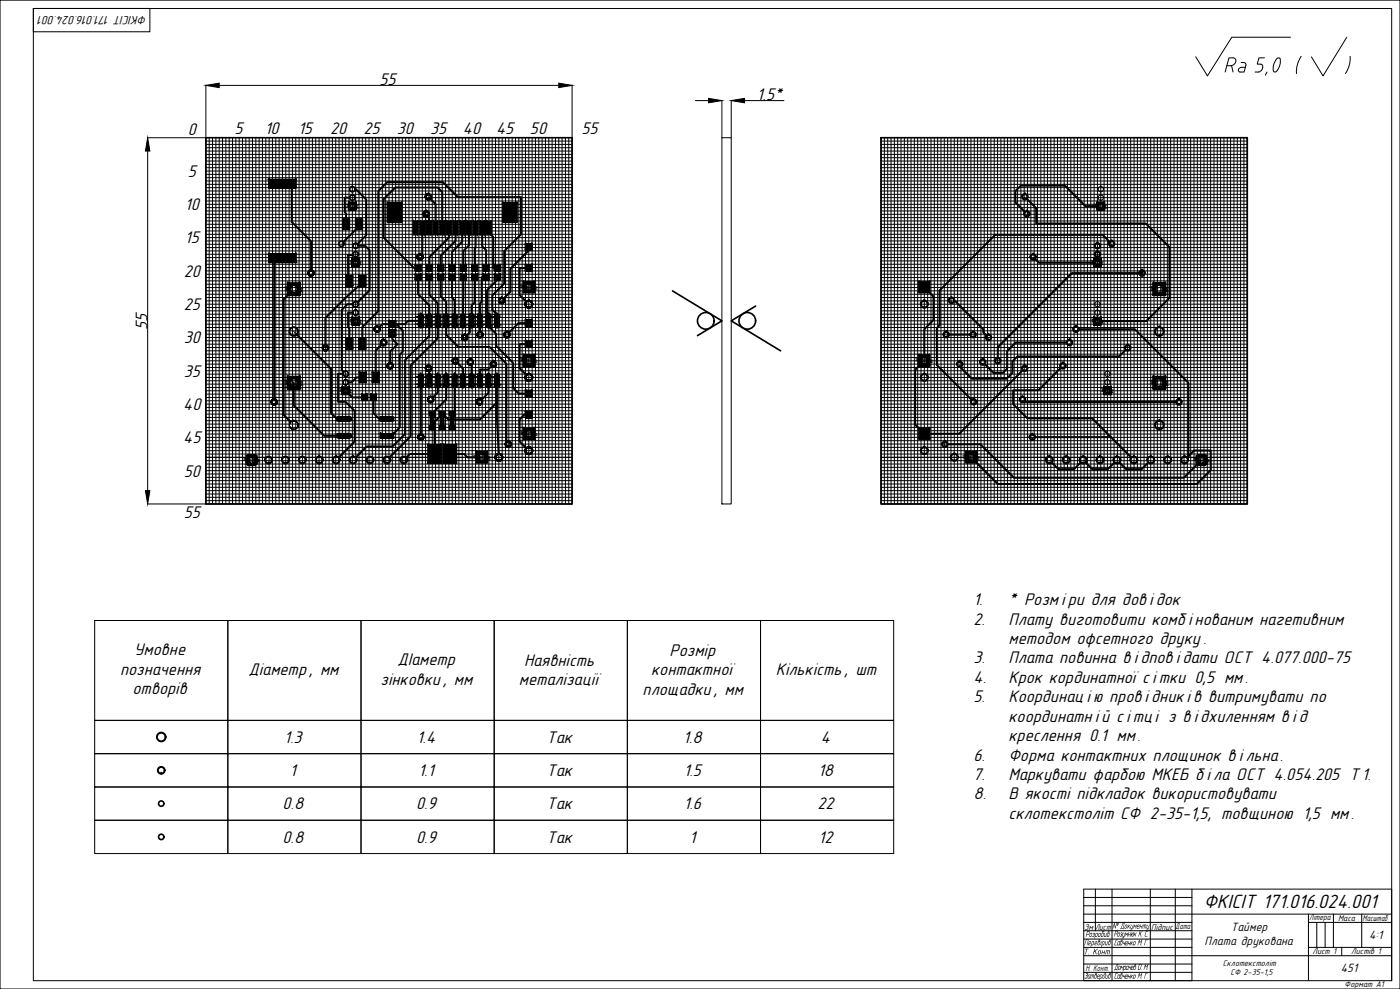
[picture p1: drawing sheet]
<svg xmlns="http://www.w3.org/2000/svg" width="841mm" height="594mm" viewBox="0 0 841 594" stroke-linecap="round" stroke-linejoin="round" font-family="sans-serif">
<defs><g id="words">
<text font-size="12" x="723" y="546">ФКІСІТ 171.016.024.001</text>
<g font-size="10.5">
<text x="228" y="51">55</text>
<text x="455" y="60">1.5*</text>
<text x="113" y="81">0</text>
<text x="141" y="80">5</text>
<text x="159" y="80">10</text>
<text x="179" y="80">15</text>
<text x="198" y="80">20</text>
<text x="218" y="80">25</text>
<text x="238" y="80">30</text>
<text x="258" y="80">35</text>
<text x="278" y="80">40</text>
<text x="298" y="80">45</text>
<text x="318" y="80">50</text>
<text x="349" y="80">55</text>
<text x="113" y="106">5</text>
<text x="111" y="126">10</text>
<text x="111" y="146">15</text>
<text x="110" y="166">20</text>
<text x="110" y="186">25</text>
<text x="89" y="199" transform="rotate(-90 89 199)">55</text>
<text x="110" y="206">30</text>
<text x="110" y="226">35</text>
<text x="110" y="246">40</text>
<text x="110" y="266">45</text>
<text x="110" y="286">50</text>
<text x="110" y="311">55</text>
<text x="585" y="364">1.</text>
<text x="606" y="364">* Розм i ри для дов i док</text>
<text x="585" y="375">2.</text>
<text x="606" y="375">Плату виготовити комб i нованим нагетивним</text>
<text x="606" y="387">методом офсетного друку .</text>
<text x="81" y="394">Умовне</text>
<text x="402" y="394">Розмір</text>
<text x="239" y="400">ДІаметр</text>
<text x="315" y="400">Наявність</text>
<text x="585" y="399">3.</text>
<text x="606" y="399">Плата повинна в i дпов i дати ОСТ 4.077.000-75</text>
<text x="72" y="405">позначення</text>
<text x="149" y="405">Діаметр , мм</text>
<text x="391" y="406">контактної</text>
<text x="466" y="406">Кількість , шт</text>
<text x="229" y="411">зінковки , мм</text>
<text x="312" y="412">металізації</text>
<text x="585" y="410">4.</text>
<text x="606" y="410">Крок кординатної с i тки 0,5 мм.</text>
<text x="80" y="417">отворів</text>
<text x="386" y="417">площадки , мм</text>
<text x="585" y="422">5.</text>
<text x="606" y="422">Координац i ю пров i дник i в витримувати по</text>
<text x="606" y="434">координатн i й с i тцi з в i дхиленням в i д</text>
<text x="171" y="446">1.3</text>
<text x="250" y="446">1.4</text>
<text x="328" y="446">Так</text>
<text x="410" y="446">1.8</text>
<text x="493" y="446">4</text>
<text x="606" y="445">креслення 0.1 мм.</text>
<text x="585" y="457">6.</text>
<text x="606" y="457">Форма контактних площинок в i льна.</text>
<text x="174" y="466">1</text>
<text x="251" y="466">1.1</text>
<text x="328" y="466">Так</text>
<text x="411" y="466">1.5</text>
<text x="491" y="466">18</text>
<text x="585" y="469">7.</text>
<text x="606" y="469">Маркувати фарбою МКЕБ б i ла ОСТ 4.054.205 Т 1.</text>
<text x="585" y="480">8.</text>
<text x="606" y="480">В якості підкладок використовувати</text>
<text x="170" y="486">0.8</text>
<text x="250" y="486">0.9</text>
<text x="328" y="486">Так</text>
<text x="411" y="486">1.6</text>
<text x="491" y="486">22</text>
<text x="606" y="492">склотекстоліт СФ 2-35-1,5, товщиною 1,5 мм.</text>
<text x="170" y="506">0.8</text>
<text x="250" y="506">0.9</text>
<text x="328" y="506">Так</text>
<text x="414" y="506">1</text>
<text x="492" y="506">12</text>
</g>
<g font-size="7.5">
<text x="88" y="10" transform="rotate(180 88 10)">ФКІСІТ 171.016.024.001</text>
<text x="739" y="559">Таймер</text>
<text x="724" y="568">Плата друкована</text>
<text x="822" y="564">4:1</text>
<text x="805" y="584">451</text>
</g>
<g font-size="5.2">
<text x="668" y="558">№ Документу</text>
<text x="787" y="553">Лiтера</text>
<text x="804" y="553">Маса</text>
<text x="819" y="553">Масштаб</text>
<text x="651" y="558">Зм Лист</text>
<text x="652" y="563">Розробив</text>
<text x="669" y="563">Розумнюк К. С.</text>
<text x="691" y="558">Пiдпис Дата</text>
<text x="651" y="568">Перевiрив</text>
<text x="669" y="568">Савченко М. Г.</text>
<text x="651" y="573">Т. Конт.</text>
<text x="788" y="573">Лист 1</text>
<text x="812" y="573">Листів 1</text>
<text x="735" y="580">Склотекстоліт</text>
<text x="651" y="588">Затвердив</text>
<text x="652" y="583">Н. Конт.</text>
<text x="669" y="583">Домрачев О. М.</text>
<text x="669" y="588">Савченко М. Г.</text>
<text x="739" y="586">СФ 2-35-1,5</text>
<text x="808" y="593">Формат А1</text>
</g>
</g></defs>
<g fill="none" stroke="#000" stroke-width=".6">
<path d="M0 0h841v594h-841zM124 51v32M132 51h204M344 51v32M418 60h8M434 60v23M439 60v23M447 60h24M89 83h35M89 91v204M89 303h35M651 539h65"/>
<path d="M651 544h65M651 549h65M791 554v15M796 554v15M651 564h65M651 569h65M651 574h65M651 579h65M651 584h65"/>
</g>
<g fill="none" stroke="#000" stroke-width=".6">
<path d="M20 5h70v14h-70zM20 5h816v584h-816zM57 373h80v60h-80zM137 373h80v60h-80zM217 373h80v60h-80zM297 373h80v60h-80zM377 373h80v60h-80zM457 373h80v60h-80zM57 433h80v20h-80zM137 433h80v20h-80zM217 433h80v20h-80zM297 433h80v20h-80z"/>
<path d="M377 433h80v20h-80zM457 433h80v20h-80zM57 453h80v20h-80zM137 453h80v20h-80zM217 453h80v20h-80zM297 453h80v20h-80zM377 453h80v20h-80zM457 453h80v20h-80zM57 473h80v20h-80zM137 473h80v20h-80zM217 473h80v20h-80zM297 473h80v20h-80z"/>
<path d="M377 473h80v20h-80zM457 473h80v20h-80zM57 493h80v20h-80zM137 493h80v20h-80zM217 493h80v20h-80zM297 493h80v20h-80zM377 493h80v20h-80zM457 493h80v20h-80zM658 534v25M668 534v55M691 534v55M706 534v55"/>
<path d="M716 534v55h-65v-55h185v55M651 554h65M651 559h65M716 549h120M786 554h15v15M786 549v40M801 549v5h35M818 549v20M786 569h50M806 569v5h-90M806 574h30"/>
</g>
<g fill="#000" stroke="#000" stroke-width=".6">
<path d="M212 157v1zM212 157h1zM693 177h7zM212 192v1zM212 192h1zM252 194v1zM252 194h1zM252 189h1zM253 191h1zM257 194h1zM257 189h1zM258 191h1z"/>
<path d="M258 197h1zM262 194v1zM262 194h1zM262 189h1zM263 191h1zM263 197h1zM267 194h1zM267 189h1zM268 191h1zM268 197h1zM272 195h1zM272 189h1z"/>
<path d="M273 191h1zM273 197h1zM277 195h1zM277 189h1zM278 191h1zM278 197h1zM282 195h1zM282 189h1zM283 197h1zM283 191h1zM287 195h1zM288 197h1z"/>
<path d="M288 191h1zM292 195h1zM293 197h1zM293 191h1zM294 196h1zM297 195h1zM298 197h1zM299 191h1zM206 234h1zM210 237l2 2zM252 230v1zM252 230h1z"/>
<path d="M252 225h1zM253 227h1zM257 230v1zM257 230h1zM257 225h1zM258 227h1zM262 230v1zM262 230h1zM263 233h1zM263 227h1zM267 230v1zM267 230h1z"/>
<path d="M268 227h1zM268 233h1zM273 227h1zM273 233h1zM277 231h1zM277 225h1zM278 227h1zM278 233h1zM282 231h1zM282 225h1zM283 233h1zM283 227h1z"/>
<path d="M287 231h1zM288 233h1zM288 227h1zM289 227h1zM292 231h1zM293 225h1zM293 230v1zM293 233h1zM297 231h1zM298 225h1zM298 230h1zM299 232v1z"/>
<path d="M299 232h1zM693 234h7zM266 249l1 1h-2z"/>
<path d="M162 108h16zM162 108h16zM162 108h16zM162 108h16zM162 108h16zM162 108h16zM162 108h16zM162 108h16zM162 108h16zM162 108h16zM162 108h16zM162 108h16zM162 108h16zM162 108h16zM162 108h16zM162 108h16z"/>
<path d="M162 108h16zM162 108h16z"/>
<path d="M162 108h16zM162 108h16z"/>
<path d="M162 108h16zM162 108h16z"/>
<path d="M162 108h16zM162 108h16z"/>
<path d="M162 108h16zM162 108h16z"/>
<path d="M162 108h16zM162 108h16z"/>
<path d="M162 108h16zM162 108h16z"/>
<path d="M162 108h16zM162 108h16z"/>
<path d="M162 108h16zM162 108h16z"/>
<path d="M162 113h16zM162 113h16z"/>
<path d="M162 113h16zM162 113h16z"/>
<path d="M162 113h16zM162 113h16z"/>
<path d="M162 113h16zM162 113h16z"/>
<path d="M162 113h16zM162 113h16z"/>
<path d="M162 113h16zM162 113h16z"/>
<path d="M162 113h16zM162 113h16z"/>
<path d="M162 113h16zM162 113h16z"/>
<path d="M162 113h16zM162 113h16zM162 113h16zM162 113h16zM162 113h16zM162 113h16zM162 113h16zM162 113h16zM162 113h16zM162 113h16zM162 113h16zM162 113h16zM162 113h16zM162 113h16zM162 113h16zM162 113h16zM162 113h16zM162 113h16z"/>
<path d="M162 108l16 5v-5zM162 108l16 5h-16z"/>
<path d="M206 132h4zM206 132h4z"/>
<path d="M206 132h4zM206 132h4z"/>
<path d="M206 132h4zM206 132h4z"/>
<path d="M206 132h4zM206 132h4z"/>
<path d="M206 132h4zM206 132h4z"/>
<path d="M206 132h4zM206 132h4z"/>
<path d="M206 138h4zM206 138h4z"/>
<path d="M206 138h4zM206 138h4z"/>
<path d="M206 138h4zM206 138h4z"/>
<path d="M206 138h4zM206 138h4z"/>
<path d="M206 138h4zM206 138h4z"/>
<path d="M206 138h4zM206 138h4z"/>
<path d="M206 132h4zM206 132h4z"/>
<path d="M206 132h4zM206 132h4z"/>
<path d="M206 132h4zM206 132h4z"/>
<path d="M206 132h4zM206 132h4z"/>
<path d="M206 132h4zM206 132h4z"/>
<path d="M206 132h4zM206 132h4z"/>
<path d="M206 132h4zM206 132h4z"/>
<path d="M206 132h4zM206 132h4z"/>
<path d="M206 132h4zM206 132h4z"/>
<path d="M206 138h4zM206 138h4z"/>
<path d="M206 138h4zM206 138h4z"/>
<path d="M206 138h4zM206 138h4z"/>
<path d="M206 138h4zM206 138h4z"/>
<path d="M206 138h4zM206 138h4z"/>
<path d="M206 138h4zM206 138h4z"/>
<path d="M206 138h4zM206 138h4z"/>
<path d="M206 138h4zM206 138h4z"/>
<path d="M206 138h4zM206 138h4z"/>
<path d="M206 132h4zM206 132h4z"/>
<path d="M206 132h4zM206 132h4z"/>
<path d="M206 132l4 6v-6zM206 132l4 6h-4z"/>
<path d="M206 138h4zM206 138h4z"/>
<path d="M206 138h4zM206 138h4z"/>
<path d="M214 132h4zM214 132h4z"/>
<path d="M214 132h4zM214 132h4z"/>
<path d="M214 132h4zM214 132h4z"/>
<path d="M214 132h4zM214 132h4z"/>
<path d="M214 132h4zM214 132h4z"/>
<path d="M214 138h4zM214 138h4z"/>
<path d="M214 138h4zM214 138h4z"/>
<path d="M214 138h4zM214 138h4z"/>
<path d="M214 138h4zM214 138h4z"/>
<path d="M214 138h4zM214 138h4z"/>
<path d="M214 132h4zM214 132h4z"/>
<path d="M214 132h4zM214 132h4z"/>
<path d="M214 132h4zM214 132h4z"/>
<path d="M214 132h4zM214 132h4z"/>
<path d="M214 132h4zM214 132h4z"/>
<path d="M214 132h4zM214 132h4z"/>
<path d="M214 132h4zM214 132h4z"/>
<path d="M214 132h4zM214 132h4z"/>
<path d="M214 132h4zM214 132h4z"/>
<path d="M214 132h4zM214 132h4z"/>
<path d="M214 138h4zM214 138h4z"/>
<path d="M214 138h4zM214 138h4z"/>
<path d="M214 138h4zM214 138h4z"/>
<path d="M214 138h4zM214 138h4z"/>
<path d="M214 138h4zM214 138h4z"/>
<path d="M214 138h4zM214 138h4z"/>
<path d="M214 138h4zM214 138h4z"/>
<path d="M214 138h4zM214 138h4z"/>
<path d="M214 138h4zM214 138h4z"/>
<path d="M214 138h4zM214 138h4z"/>
<path d="M214 132h4zM214 132h4z"/>
<path d="M214 132h4zM214 132h4z"/>
<path d="M214 132l4 6v-6zM214 132l4 6h-4z"/>
<path d="M214 138h4zM214 138h4z"/>
<path d="M214 138h4zM214 138h4z"/>
<path d="M233 122h8zM233 122h8z"/>
<path d="M233 122h8zM233 122h8z"/>
<path d="M233 122h8zM233 122h8z"/>
<path d="M233 122h8zM233 122h8z"/>
<path d="M233 133h8zM233 133h8z"/>
<path d="M233 133h8zM233 133h8z"/>
<path d="M233 133h8zM233 133h8z"/>
<path d="M233 133h8zM233 133h8z"/>
<path d="M233 122h8zM233 122h8z"/>
<path d="M233 122h8zM233 122h8z"/>
<path d="M233 122h8zM233 122h8z"/>
<path d="M233 122h8zM233 122h8z"/>
<path d="M233 122h8zM233 122h8z"/>
<path d="M233 122h8zM233 122h8z"/>
<path d="M233 122h8zM233 122h8z"/>
<path d="M233 122h8zM233 122h8z"/>
<path d="M233 122h8zM233 122h8z"/>
<path d="M233 122h8zM233 122h8z"/>
<path d="M233 133h8zM233 133h8z"/>
<path d="M233 133h8zM233 133h8z"/>
<path d="M233 133h8zM233 133h8z"/>
<path d="M233 133h8zM233 133h8z"/>
<path d="M233 133h8zM233 133h8z"/>
<path d="M233 133h8zM233 133h8z"/>
<path d="M233 133h8zM233 133h8z"/>
<path d="M233 133h8zM233 133h8z"/>
<path d="M233 133h8zM233 133h8z"/>
<path d="M233 133h8zM233 133h8z"/>
<path d="M233 133h8zM233 133h8z"/>
<path d="M233 122h8zM233 122h8z"/>
<path d="M233 122h8zM233 122h8z"/>
<path d="M233 122h8zM233 122h8z"/>
<path d="M233 133h8zM233 133h8z"/>
<path d="M233 133h8zM233 133h8z"/>
<path d="M233 122l8 11v-11zM233 122l8 11h-8z"/>
<path d="M248 133h3zM248 133h3z"/>
<path d="M248 133h3zM248 133h3z"/>
<path d="M248 133h3zM248 133h3z"/>
<path d="M248 133h3zM248 133h3z"/>
<path d="M248 133h3zM248 133h3z"/>
<path d="M248 133h3zM248 133h3z"/>
<path d="M248 133h3zM248 133h3z"/>
<path d="M248 133h3zM248 133h3z"/>
<path d="M248 133h3zM248 133h3z"/>
<path d="M248 133h3zM248 133h3z"/>
<path d="M248 133h3zM248 133h3z"/>
<path d="M248 133h3zM248 133h3z"/>
<path d="M248 133h3zM248 133h3z"/>
<path d="M248 133h3zM248 133h3z"/>
<path d="M248 133h3zM248 133h3z"/>
<path d="M248 133h3zM248 133h3z"/>
<path d="M248 133h3zM248 133h3z"/>
<path d="M248 133l3 8v-8zM248 133l3 8h-3z"/>
<path d="M252 133h3zM252 133h3z"/>
<path d="M252 133h3zM252 133h3z"/>
<path d="M252 133h3zM252 133h3z"/>
<path d="M252 133h3zM252 133h3z"/>
<path d="M252 133h3zM252 133h3z"/>
<path d="M252 133h3zM252 133h3z"/>
<path d="M252 133h3zM252 133h3z"/>
<path d="M252 133h3zM252 133h3z"/>
<path d="M252 133h3zM252 133h3z"/>
<path d="M252 133h3zM252 133h3z"/>
<path d="M252 133h3zM252 133h3z"/>
<path d="M252 133h3zM252 133h3z"/>
<path d="M252 133h3zM252 133h3z"/>
<path d="M252 133h3zM252 133h3z"/>
<path d="M252 133h3zM252 133h3z"/>
<path d="M252 133h3zM252 133h3z"/>
<path d="M252 133h3zM252 133h3z"/>
<path d="M252 133l3 8v-8zM252 133l3 8h-3z"/>
<path d="M256 133h3zM256 133h3z"/>
<path d="M256 133h3zM256 133h3z"/>
<path d="M256 133h3zM256 133h3z"/>
<path d="M256 133h3zM256 133h3z"/>
<path d="M256 133h3zM256 133h3z"/>
<path d="M256 133h3zM256 133h3z"/>
<path d="M256 133h3zM256 133h3z"/>
<path d="M256 133h3zM256 133h3z"/>
<path d="M256 133h3zM256 133h3z"/>
<path d="M256 133h3zM256 133h3z"/>
<path d="M256 133h3zM256 133h3z"/>
<path d="M256 133h3zM256 133h3z"/>
<path d="M256 133h3zM256 133h3z"/>
<path d="M256 133h3zM256 133h3z"/>
<path d="M256 133h3zM256 133h3z"/>
<path d="M256 133h3zM256 133h3z"/>
<path d="M256 133h3zM256 133h3z"/>
<path d="M256 133l3 8v-8zM256 133l3 8h-3z"/>
<path d="M260 133h3zM260 133h3z"/>
<path d="M260 133h3zM260 133h3z"/>
<path d="M260 133h3zM260 133h3z"/>
<path d="M260 133h3zM260 133h3z"/>
<path d="M260 133h3zM260 133h3z"/>
<path d="M260 133h3zM260 133h3z"/>
<path d="M260 133h3zM260 133h3z"/>
<path d="M260 133h3zM260 133h3z"/>
<path d="M260 133h3zM260 133h3z"/>
<path d="M260 133h3zM260 133h3z"/>
<path d="M260 133h3zM260 133h3z"/>
<path d="M260 133h3zM260 133h3z"/>
<path d="M260 133h3zM260 133h3z"/>
<path d="M260 133h3zM260 133h3z"/>
<path d="M260 133h3zM260 133h3z"/>
<path d="M260 133h3zM260 133h3z"/>
<path d="M260 133h3zM260 133h3z"/>
<path d="M260 133l3 8v-8zM260 133l3 8h-3z"/>
<path d="M264 133h3zM264 133h3z"/>
<path d="M264 133h3zM264 133h3z"/>
<path d="M264 133h3zM264 133h3z"/>
<path d="M264 133h3zM264 133h3z"/>
<path d="M264 133h3zM264 133h3z"/>
<path d="M264 133h3zM264 133h3z"/>
<path d="M264 133h3zM264 133h3z"/>
<path d="M264 133h3zM264 133h3z"/>
<path d="M264 133h3zM264 133h3z"/>
<path d="M264 133h3zM264 133h3z"/>
<path d="M264 133h3zM264 133h3z"/>
<path d="M264 133h3zM264 133h3z"/>
<path d="M264 133h3zM264 133h3z"/>
<path d="M264 133h3zM264 133h3z"/>
<path d="M264 133h3zM264 133h3z"/>
<path d="M264 133h3zM264 133h3z"/>
<path d="M264 133h3zM264 133h3z"/>
<path d="M264 133l3 8v-8zM264 133l3 8h-3z"/>
<path d="M268 133h3zM268 133h3z"/>
<path d="M268 133h3zM268 133h3z"/>
<path d="M268 133h3zM268 133h3z"/>
<path d="M268 133h3zM268 133h3z"/>
<path d="M268 133h3zM268 133h3z"/>
<path d="M268 133h3zM268 133h3z"/>
<path d="M268 133h3zM268 133h3z"/>
<path d="M268 133h3zM268 133h3z"/>
<path d="M268 133h3zM268 133h3z"/>
<path d="M268 133h3zM268 133h3z"/>
<path d="M268 133h3zM268 133h3z"/>
<path d="M268 133h3zM268 133h3z"/>
<path d="M268 133h3zM268 133h3z"/>
<path d="M268 133h3zM268 133h3z"/>
<path d="M268 133h3zM268 133h3z"/>
<path d="M268 133h3zM268 133h3z"/>
<path d="M268 133h3zM268 133h3z"/>
<path d="M268 133l3 8v-8zM268 133l3 8h-3z"/>
<path d="M272 133h3zM272 133h3z"/>
<path d="M272 133h3zM272 133h3z"/>
<path d="M272 133h3zM272 133h3z"/>
<path d="M272 133h3zM272 133h3z"/>
<path d="M272 133h3zM272 133h3z"/>
<path d="M272 133h3zM272 133h3z"/>
<path d="M272 133h3zM272 133h3z"/>
<path d="M272 133h3zM272 133h3z"/>
<path d="M272 133h3zM272 133h3z"/>
<path d="M272 133h3zM272 133h3z"/>
<path d="M272 133h3zM272 133h3z"/>
<path d="M272 133h3zM272 133h3z"/>
<path d="M272 133h3zM272 133h3z"/>
<path d="M272 133h3zM272 133h3z"/>
<path d="M272 133h3zM272 133h3z"/>
<path d="M272 133h3zM272 133h3z"/>
<path d="M272 133h3zM272 133h3z"/>
<path d="M272 133l3 8v-8zM272 133l3 8h-3z"/>
<path d="M276 133h3zM276 133h3z"/>
<path d="M276 133h3zM276 133h3z"/>
<path d="M276 133h3zM276 133h3z"/>
<path d="M276 133h3zM276 133h3z"/>
<path d="M276 133h3zM276 133h3z"/>
<path d="M276 133h3zM276 133h3z"/>
<path d="M276 133h3zM276 133h3z"/>
<path d="M276 133h3zM276 133h3z"/>
<path d="M276 133h3zM276 133h3z"/>
<path d="M276 133h3zM276 133h3z"/>
<path d="M276 133h3zM276 133h3z"/>
<path d="M276 133h3zM276 133h3z"/>
<path d="M276 133h3zM276 133h3z"/>
<path d="M276 133h3zM276 133h3z"/>
<path d="M276 133h3zM276 133h3z"/>
<path d="M276 133h3zM276 133h3z"/>
<path d="M276 133h3zM276 133h3z"/>
<path d="M276 133l3 8v-8zM276 133l3 8h-3z"/>
<path d="M280 133h3zM280 133h3z"/>
<path d="M280 133h3zM280 133h3z"/>
<path d="M280 133h3zM280 133h3z"/>
<path d="M280 133h3zM280 133h3z"/>
<path d="M280 133h3zM280 133h3z"/>
<path d="M280 133h3zM280 133h3z"/>
<path d="M280 133h3zM280 133h3z"/>
<path d="M280 133h3zM280 133h3z"/>
<path d="M280 133h3zM280 133h3z"/>
<path d="M280 133h3zM280 133h3z"/>
<path d="M280 133h3zM280 133h3z"/>
<path d="M280 133h3zM280 133h3z"/>
<path d="M280 133h3zM280 133h3z"/>
<path d="M280 133h3zM280 133h3z"/>
<path d="M280 133h3zM280 133h3z"/>
<path d="M280 133h3zM280 133h3z"/>
<path d="M280 133h3zM280 133h3z"/>
<path d="M280 133l3 8v-8zM280 133l3 8h-3z"/>
<path d="M284 133h3zM284 133h3z"/>
<path d="M284 133h3zM284 133h3z"/>
<path d="M284 133h3zM284 133h3z"/>
<path d="M284 133h3zM284 133h3z"/>
<path d="M284 133h3zM284 133h3z"/>
<path d="M284 133h3zM284 133h3z"/>
<path d="M284 133h3zM284 133h3z"/>
<path d="M284 133h3zM284 133h3z"/>
<path d="M284 133h3zM284 133h3z"/>
<path d="M284 133h3zM284 133h3z"/>
<path d="M284 133h3zM284 133h3z"/>
<path d="M284 133h3zM284 133h3z"/>
<path d="M284 133h3zM284 133h3z"/>
<path d="M284 133h3zM284 133h3z"/>
<path d="M284 133h3zM284 133h3z"/>
<path d="M284 133h3zM284 133h3z"/>
<path d="M284 133h3zM284 133h3z"/>
<path d="M284 133l3 8v-8zM284 133l3 8h-3z"/>
<path d="M288 133h3zM288 133h3z"/>
<path d="M288 133h3zM288 133h3z"/>
<path d="M288 133h3zM288 133h3z"/>
<path d="M288 133h3zM288 133h3z"/>
<path d="M288 133h3zM288 133h3z"/>
<path d="M288 133h3zM288 133h3z"/>
<path d="M288 133h3zM288 133h3z"/>
<path d="M288 133h3zM288 133h3z"/>
<path d="M288 133h3zM288 133h3z"/>
<path d="M288 133h3zM288 133h3z"/>
<path d="M288 133h3zM288 133h3z"/>
<path d="M288 133h3zM288 133h3z"/>
<path d="M288 133h3zM288 133h3z"/>
<path d="M288 133h3zM288 133h3z"/>
<path d="M288 133h3zM288 133h3z"/>
<path d="M288 133h3zM288 133h3z"/>
<path d="M288 133h3zM288 133h3z"/>
<path d="M288 133l3 8v-8zM288 133l3 8h-3z"/>
<path d="M292 133h3zM292 133h3z"/>
<path d="M292 133h3zM292 133h3z"/>
<path d="M292 133h3zM292 133h3z"/>
<path d="M292 133h3zM292 133h3z"/>
<path d="M292 133h3zM292 133h3z"/>
<path d="M292 133h3zM292 133h3z"/>
<path d="M292 133h3zM292 133h3z"/>
<path d="M292 133h3zM292 133h3z"/>
<path d="M292 133h3zM292 133h3z"/>
<path d="M292 133h3zM292 133h3z"/>
<path d="M292 133h3zM292 133h3z"/>
<path d="M292 133h3zM292 133h3z"/>
<path d="M292 133h3zM292 133h3z"/>
<path d="M292 133h3zM292 133h3z"/>
<path d="M292 133h3zM292 133h3z"/>
<path d="M292 133h3zM292 133h3z"/>
<path d="M292 133h3zM292 133h3z"/>
<path d="M292 133l3 8v-8zM292 133l3 8h-3z"/>
<path d="M302 122h8zM302 122h8z"/>
<path d="M302 122h8zM302 122h8z"/>
<path d="M302 122h8zM302 122h8z"/>
<path d="M302 122h8zM302 122h8z"/>
<path d="M302 122h8zM302 122h8z"/>
<path d="M302 122h8zM302 122h8z"/>
<path d="M302 122h8zM302 122h8z"/>
<path d="M302 122h8zM302 122h8z"/>
<path d="M302 122h8zM302 122h8z"/>
<path d="M302 122h8zM302 122h8z"/>
<path d="M302 122h8zM302 122h8z"/>
<path d="M302 122h8zM302 122h8z"/>
<path d="M302 122h8zM302 122h8z"/>
<path d="M302 122h8zM302 122h8z"/>
<path d="M302 133h8zM302 133h8z"/>
<path d="M302 133h8zM302 133h8z"/>
<path d="M302 133h8zM302 133h8z"/>
<path d="M302 133h8zM302 133h8z"/>
<path d="M302 133h8zM302 133h8z"/>
<path d="M302 133h8zM302 133h8z"/>
<path d="M302 133h8zM302 133h8z"/>
<path d="M302 133h8zM302 133h8z"/>
<path d="M302 133h8zM302 133h8z"/>
<path d="M302 133h8zM302 133h8z"/>
<path d="M302 133h8zM302 133h8z"/>
<path d="M302 133h8zM302 133h8z"/>
<path d="M302 133h8zM302 133h8z"/>
<path d="M302 133h8zM302 133h8z"/>
<path d="M302 133h8zM302 133h8z"/>
<path d="M302 122h8zM302 122h8z"/>
<path d="M302 122h8zM302 122h8z"/>
<path d="M302 133h8zM302 133h8z"/>
<path d="M302 122h8zM302 122h8z"/>
<path d="M302 122l8 11v-11zM302 122l8 11h-8z"/>
<path d="M302 133h8zM302 133h8z"/>
<path d="M659 122h4zM659 122h4zM659 122h4zM659 122h4zM659 122h4zM659 122h4zM659 122h4zM659 122h4zM659 122h4zM659 122h4zM659 122h4zM659 122h4zM659 122h4zM659 122h4zM659 122h4zM659 122h4zM659 122h4zM659 122h4zM659 122h4zM659 122h4zM659 122h4zM659 122h4zM659 122h4zM659 122h4zM659 122h4zM659 122h4zM659 122h4zM659 122h4zM659 122h4zM659 122h4zM659 122h4zM659 122h4z"/>
<path d="M659 124h1zM659 124h1z"/>
<path d="M659 124h1zM659 124h1z"/>
<path d="M659 124h1zM659 124h1z"/>
<path d="M659 124h1zM659 124h1z"/>
<path d="M659 123h1zM659 123l1 1z"/>
<path d="M659 124l1 1zM659 124l1 1z"/>
<path d="M659 123h1zM659 123h1z"/>
<path d="M659 125h1zM659 125h1z"/>
<path d="M659 123h1zM659 123h1z"/>
<path d="M659 125h1zM659 125h1z"/>
<path d="M659 123h1zM659 123h1z"/>
<path d="M659 125h1zM659 125h1z"/>
<path d="M659 123h1zM659 123h1z"/>
<path d="M659 125h2zM659 125h2z"/>
<path d="M659 122h2zM659 122l1 1z"/>
<path d="M659 125h2zM659 125h2z"/>
<path d="M659 122h2zM659 122h2z"/>
<path d="M659 125h2zM659 125h2z"/>
<path d="M659 122h2zM659 122h2z"/>
<path d="M659 125h2zM659 125h2z"/>
<path d="M659 122h2zM659 122h2z"/>
<path d="M659 122h4zM659 122h4h-4z"/>
<path d="M661 122h2zM661 122h2z"/>
<path d="M662 122h1zM662 122h1z"/>
<path d="M662 122h1zM662 122h1z"/>
<path d="M662 122l1 1zM662 122l1 1z"/>
<path d="M662 123h1zM662 123h1z"/>
<path d="M662 123h1zM662 123h1z"/>
<path d="M663 123v1zM663 123v1z"/>
<path d="M663 124v1zM663 124v1z"/>
<path d="M662 125h1zM662 125h1z"/>
<path d="M662 125h1zM662 125h1z"/>
<path d="M662 125h1zM662 125h1z"/>
<path d="M662 125h1zM662 125h1z"/>
<path d="M662 125h1zM661 125h2z"/>
<path d="M659 125l4 1v-1zM659 125l4 1h-4zM659 126h4zM659 126h4zM659 126h4zM659 126h4zM659 126h4zM659 126h4zM659 126h4zM659 126h4zM659 126h4zM659 126h4zM659 126h4zM659 126h4zM659 126h4zM659 126h4zM659 126h4zM659 126h4zM659 126h4zM659 126h4zM659 126h4zM659 126h4zM659 126h4zM659 126h4zM659 126h4zM659 126h4zM659 126h4zM659 126h4zM659 126h4zM659 126h4zM659 126h4zM659 126h4zM659 126h4zM659 126h4z"/>
<path d="M162 153h16zM162 153h16zM162 153h16zM162 153h16zM162 153h16zM162 153h16zM162 153h16zM162 153h16zM162 153h16zM162 153h16zM162 153h16zM162 153h16zM162 153h16zM162 153h16zM162 153h16zM162 153h16z"/>
<path d="M162 153h16zM162 153h16z"/>
<path d="M162 153h16zM162 153h16z"/>
<path d="M162 153h16zM162 153h16z"/>
<path d="M162 153h16zM162 153h16z"/>
<path d="M162 153h16zM162 153h16z"/>
<path d="M162 153h16zM162 153h16z"/>
<path d="M162 153h16zM162 153h16z"/>
<path d="M162 153h16zM162 153h16z"/>
<path d="M162 153h16zM162 153h16z"/>
<path d="M162 158h16zM162 158h16z"/>
<path d="M162 158h16zM162 158h16z"/>
<path d="M162 158h16zM162 158h16z"/>
<path d="M162 158h16zM162 158h16z"/>
<path d="M162 158h16zM162 158h16z"/>
<path d="M162 158h16zM162 158h16z"/>
<path d="M162 158h16zM162 158h16z"/>
<path d="M162 158h16zM162 158h16z"/>
<path d="M162 158h16zM162 158h16zM162 158h16zM162 158h16zM162 158h16zM162 158h16zM162 158h16zM162 158h16zM162 158h16zM162 158h16zM162 158h16zM162 158h16zM162 158h16zM162 158h16zM162 158h16zM162 158h16zM162 158h16zM162 158h16z"/>
<path d="M162 153l16 5v-5zM162 153l16 5h-16z"/>
<path d="M212 156h4zM212 156h4zM212 156h4zM212 156h4zM212 156h4zM212 156h4z"/>
<path d="M212 156h4zM212 156h4z"/>
<path d="M212 156h4zM212 156h4z"/>
<path d="M212 156h4zM212 156h4z"/>
<path d="M212 156h4zM212 156h4z"/>
<path d="M212 156h4zM212 156h4z"/>
<path d="M212 156h4zM212 156h4z"/>
<path d="M212 156h4zM212 156h4z"/>
<path d="M212 156h4zM212 156h4z"/>
<path d="M212 156h4zM212 156h4z"/>
<path d="M212 160h4zM212 160h4z"/>
<path d="M212 160h4zM212 160h4z"/>
<path d="M212 160h4zM212 160h4z"/>
<path d="M212 160h4zM212 160h4z"/>
<path d="M212 160h4zM212 160h4z"/>
<path d="M212 160h4zM212 160h4z"/>
<path d="M212 160h4zM212 160h4z"/>
<path d="M212 160h4zM212 160h4z"/>
<path d="M212 160h4zM212 160h4zM212 160h4zM212 160h4zM212 160h4zM212 160h4zM212 160h4zM212 160h4zM212 160h4zM212 160h4zM212 160h4zM212 160h4zM212 160h4zM212 160h4zM212 160h4zM212 160h4zM212 160h4zM212 160h4z"/>
<path d="M212 158v1zM212 158v1z"/>
<path d="M212 159h1zM212 159h1z"/>
<path d="M212 159h1zM212 159h1z"/>
<path d="M212 157h1zM212 157h1z"/>
<path d="M212 159h1zM212 159h1z"/>
<path d="M212 156h1zM212 156l1 1z"/>
<path d="M212 159h1zM212 159h1z"/>
<path d="M212 156h1zM212 156h1z"/>
<path d="M212 159h1zM212 159h1z"/>
<path d="M212 156h1zM212 156h1z"/>
<path d="M212 159h2zM212 159h2z"/>
<path d="M212 156h2zM212 156h1z"/>
<path d="M212 156h4zM212 156h4zM212 156h4zM212 156h4zM212 156h4zM212 156h4zM212 156h4zM212 156h4zM212 156h4zM212 156h4z"/>
<path d="M212 156h4zM212 156h4h-4z"/>
<path d="M214 156h2zM214 156h2z"/>
<path d="M214 156h2zM214 156h2z"/>
<path d="M214 156h2zM214 156h2z"/>
<path d="M214 156l2 1zM214 156l2 1z"/>
<path d="M215 157h1zM215 157h1z"/>
<path d="M215 157h1zM215 157h1z"/>
<path d="M215 157h1zM215 157h1z"/>
<path d="M215 157h1zM215 157h1z"/>
<path d="M215 157l1 1zM215 157l1 1z"/>
<path d="M215 158h1zM215 158h1z"/>
<path d="M215 158h1zM215 158h1z"/>
<path d="M215 158h1zM215 158h1z"/>
<path d="M215 158l1 1zM215 158l1 1z"/>
<path d="M215 159h1zM215 159h1z"/>
<path d="M215 159h1zM215 159h1z"/>
<path d="M215 159h1zM215 159h1z"/>
<path d="M215 159h1zM214 159h2z"/>
<path d="M214 159h2zM214 159h2z"/>
<path d="M214 159h2zM214 159h2z"/>
<path d="M214 159h2zM214 159h2z"/>
<path d="M212 159l4 1v-1zM212 159l4 1h-4z"/>
<path d="M248 141h3zM248 141h3z"/>
<path d="M248 141h3zM248 141h3z"/>
<path d="M248 141h3zM248 141h3z"/>
<path d="M248 141h3zM248 141h3z"/>
<path d="M248 141h3zM248 141h3z"/>
<path d="M248 141h3zM248 141h3z"/>
<path d="M248 141h3zM248 141h3z"/>
<path d="M248 141h3zM248 141h3z"/>
<path d="M248 141h3zM248 141h3z"/>
<path d="M248 141h3zM248 141h3z"/>
<path d="M248 141h3zM248 141h3z"/>
<path d="M248 141h3zM248 141h3z"/>
<path d="M248 141h3zM248 141h3z"/>
<path d="M248 141h3zM248 141h3z"/>
<path d="M248 141h3zM248 141h3z"/>
<path d="M250 160h3zM250 160h3zM250 160h3zM250 160h3zM250 160h3zM250 160h3zM250 160h3zM250 160h3zM250 160h3zM250 160h3zM250 160h3zM250 160h3zM250 160h3zM250 160h3z"/>
<path d="M250 160h3zM250 160h3z"/>
<path d="M250 160h3zM250 160h3z"/>
<path d="M250 160h3zM250 160h3z"/>
<path d="M250 160h3zM250 160h3z"/>
<path d="M250 160h3zM250 160h3z"/>
<path d="M250 160h3zM250 160h3z"/>
<path d="M250 160h3zM250 160h3z"/>
<path d="M250 160h3zM250 160h3z"/>
<path d="M250 160h3zM250 160h3z"/>
<path d="M250 160h3zM250 160h3z"/>
<path d="M248 141h3zM248 141h3z"/>
<path d="M248 141h3zM248 141h3z"/>
<path d="M252 141h3zM252 141h3z"/>
<path d="M252 141h3zM252 141h3z"/>
<path d="M252 141h3zM252 141h3z"/>
<path d="M252 141h3zM252 141h3z"/>
<path d="M252 141h3zM252 141h3z"/>
<path d="M252 141h3zM252 141h3z"/>
<path d="M252 141h3zM252 141h3z"/>
<path d="M252 141h3zM252 141h3z"/>
<path d="M252 141h3zM252 141h3z"/>
<path d="M252 141h3zM252 141h3z"/>
<path d="M252 141h3zM252 141h3z"/>
<path d="M252 141h3zM252 141h3z"/>
<path d="M252 141h3zM252 141h3z"/>
<path d="M252 141h3zM252 141h3z"/>
<path d="M252 141h3zM252 141h3z"/>
<path d="M250 160h3zM250 160h3z"/>
<path d="M250 160l3 3v-3zM250 160l3 3h-3z"/>
<path d="M252 141h3zM252 141h3z"/>
<path d="M252 141h3zM252 141h3z"/>
<path d="M256 160h4zM256 160h4z"/>
<path d="M256 160h4zM256 160h4z"/>
<path d="M256 160h4zM256 160h4z"/>
<path d="M256 160h4zM256 160h4z"/>
<path d="M256 160h4zM256 160h4z"/>
<path d="M256 160h4zM256 160h4z"/>
<path d="M256 160h4zM256 160h4z"/>
<path d="M256 160h4zM256 160h4z"/>
<path d="M256 160h4zM256 160h4z"/>
<path d="M256 160h4zM256 160h4z"/>
<path d="M256 160h4zM256 160h4z"/>
<path d="M256 160h4zM256 160h4z"/>
<path d="M256 160h4zM256 160h4z"/>
<path d="M256 160h4zM256 160h4z"/>
<path d="M256 160h4zM256 160h4z"/>
<path d="M256 160h4zM256 160h4z"/>
<path d="M256 141h3zM256 141h3z"/>
<path d="M256 141h3zM256 141h3z"/>
<path d="M256 141h3zM256 141h3z"/>
<path d="M256 141h3zM256 141h3z"/>
<path d="M256 141h3zM256 141h3z"/>
<path d="M256 141h3zM256 141h3z"/>
<path d="M256 141h3zM256 141h3z"/>
<path d="M256 141h3zM256 141h3z"/>
<path d="M256 141h3zM256 141h3z"/>
<path d="M256 141h3zM256 141h3z"/>
<path d="M256 141h3zM256 141h3z"/>
<path d="M256 141h3zM256 141h3z"/>
<path d="M256 141h3zM256 141h3z"/>
<path d="M256 141h3zM256 141h3z"/>
<path d="M256 141h3zM256 141h3z"/>
<path d="M256 141h3zM256 141h3z"/>
<path d="M256 141h3zM256 141h3z"/>
<path d="M256 160h4zM256 160h4z"/>
<path d="M256 160l4 3v-3zM256 160l4 3h-4z"/>
<path d="M260 141h3zM260 141h3z"/>
<path d="M260 141h3zM260 141h3z"/>
<path d="M260 141h3zM260 141h3z"/>
<path d="M260 141h3zM260 141h3z"/>
<path d="M260 141h3zM260 141h3z"/>
<path d="M260 141h3zM260 141h3z"/>
<path d="M260 141h3zM260 141h3z"/>
<path d="M260 141h3zM260 141h3z"/>
<path d="M260 141h3zM260 141h3z"/>
<path d="M260 141h3zM260 141h3z"/>
<path d="M260 141h3zM260 141h3z"/>
<path d="M260 141h3zM260 141h3z"/>
<path d="M260 141h3zM260 141h3z"/>
<path d="M260 141h3zM260 141h3z"/>
<path d="M260 141h3zM260 141h3z"/>
<path d="M260 141h3zM260 141h3z"/>
<path d="M260 141h3zM260 141h3z"/>
<path d="M263 160h3zM263 160h3z"/>
<path d="M263 160h3zM263 160h3z"/>
<path d="M263 160h3zM263 160h3z"/>
<path d="M263 160h3zM263 160h3z"/>
<path d="M263 160h3zM263 160h3z"/>
<path d="M263 160h3zM263 160h3z"/>
<path d="M263 160h3zM263 160h3z"/>
<path d="M263 160h3zM263 160h3z"/>
<path d="M263 160h3zM263 160h3z"/>
<path d="M263 160h3zM263 160h3z"/>
<path d="M263 160h3zM263 160h3z"/>
<path d="M263 160h3zM263 160h3z"/>
<path d="M263 160h3zM263 160h3z"/>
<path d="M263 160h3zM263 160h3z"/>
<path d="M263 160h3zM263 160h3z"/>
<path d="M263 160h3zM263 160h3z"/>
<path d="M264 141h3zM264 141h3z"/>
<path d="M264 141h3zM264 141h3z"/>
<path d="M264 141h3zM264 141h3z"/>
<path d="M264 141h3zM264 141h3z"/>
<path d="M264 141h3zM264 141h3z"/>
<path d="M264 141h3zM264 141h3z"/>
<path d="M264 141h3zM264 141h3z"/>
<path d="M264 141h3zM264 141h3z"/>
<path d="M264 141h3zM264 141h3z"/>
<path d="M264 141h3zM264 141h3z"/>
<path d="M264 141h3zM264 141h3z"/>
<path d="M264 141h3zM264 141h3z"/>
<path d="M264 141h3zM264 141h3z"/>
<path d="M264 141h3zM264 141h3z"/>
<path d="M264 141h3zM264 141h3z"/>
<path d="M264 141h3zM264 141h3z"/>
<path d="M264 141h3zM264 141h3z"/>
<path d="M263 160h3zM263 160h3z"/>
<path d="M263 160l3 3v-3zM263 160l3 3h-3z"/>
<path d="M268 141h3zM268 141h3z"/>
<path d="M268 141h3zM268 141h3z"/>
<path d="M268 141h3zM268 141h3z"/>
<path d="M268 141h3zM268 141h3z"/>
<path d="M268 141h3zM268 141h3z"/>
<path d="M268 141h3zM268 141h3z"/>
<path d="M268 141h3zM268 141h3z"/>
<path d="M268 141h3zM268 141h3z"/>
<path d="M268 141h3zM268 141h3z"/>
<path d="M268 141h3zM268 141h3z"/>
<path d="M268 141h3zM268 141h3z"/>
<path d="M268 141h3zM268 141h3z"/>
<path d="M268 141h3zM268 141h3z"/>
<path d="M268 141h3zM268 141h3z"/>
<path d="M268 141h3zM268 141h3z"/>
<path d="M268 141h3zM268 141h3z"/>
<path d="M268 141h3zM268 141h3z"/>
<path d="M270 160h3zM270 160h3z"/>
<path d="M270 160h3zM270 160h3z"/>
<path d="M270 160h3zM270 160h3z"/>
<path d="M270 160h3zM270 160h3z"/>
<path d="M270 160h3zM270 160h3z"/>
<path d="M270 160h3zM270 160h3z"/>
<path d="M270 160h3zM270 160h3z"/>
<path d="M270 160h3zM270 160h3z"/>
<path d="M270 160h3zM270 160h3z"/>
<path d="M270 160h3zM270 160h3z"/>
<path d="M270 160h3zM270 160h3z"/>
<path d="M270 160h3zM270 160h3z"/>
<path d="M270 160h3zM270 160h3z"/>
<path d="M270 160h3zM270 160h3z"/>
<path d="M270 160h3zM270 160h3z"/>
<path d="M270 160h3zM270 160h3z"/>
<path d="M272 141h3zM272 141h3z"/>
<path d="M272 141h3zM272 141h3z"/>
<path d="M272 141h3zM272 141h3z"/>
<path d="M272 141h3zM272 141h3z"/>
<path d="M272 141h3zM272 141h3z"/>
<path d="M272 141h3zM272 141h3z"/>
<path d="M272 141h3zM272 141h3z"/>
<path d="M272 141h3zM272 141h3z"/>
<path d="M272 141h3zM272 141h3z"/>
<path d="M272 141h3zM272 141h3z"/>
<path d="M272 141h3zM272 141h3z"/>
<path d="M272 141h3zM272 141h3z"/>
<path d="M272 141h3zM272 141h3z"/>
<path d="M272 141h3zM272 141h3z"/>
<path d="M272 141h3zM272 141h3z"/>
<path d="M272 141h3zM272 141h3z"/>
<path d="M272 141h3zM272 141h3z"/>
<path d="M270 160h3zM270 160h3z"/>
<path d="M270 160l3 3v-3zM270 160l3 3h-3z"/>
<path d="M276 141h3zM276 141h3z"/>
<path d="M276 141h3zM276 141h3z"/>
<path d="M276 141h3zM276 141h3z"/>
<path d="M276 141h3zM276 141h3z"/>
<path d="M276 141h3zM276 141h3z"/>
<path d="M276 141h3zM276 141h3z"/>
<path d="M276 141h3zM276 141h3z"/>
<path d="M276 141h3zM276 141h3z"/>
<path d="M276 141h3zM276 141h3z"/>
<path d="M276 141h3zM276 141h3z"/>
<path d="M276 141h3zM276 141h3z"/>
<path d="M276 141h3zM276 141h3z"/>
<path d="M276 141h3zM276 141h3z"/>
<path d="M276 141h3zM276 141h3z"/>
<path d="M276 141h3zM276 141h3z"/>
<path d="M276 141h3zM276 141h3z"/>
<path d="M276 141h3zM276 141h3z"/>
<path d="M277 160h3zM277 160h3z"/>
<path d="M277 160h3zM277 160h3z"/>
<path d="M277 160h3zM277 160h3z"/>
<path d="M277 160h3zM277 160h3z"/>
<path d="M277 160h3zM277 160h3z"/>
<path d="M277 160h3zM277 160h3z"/>
<path d="M277 160h3zM277 160h3z"/>
<path d="M277 160h3zM277 160h3z"/>
<path d="M277 160h3zM277 160h3z"/>
<path d="M277 160h3zM277 160h3z"/>
<path d="M277 160h3zM277 160h3z"/>
<path d="M277 160h3zM277 160h3z"/>
<path d="M277 160h3zM277 160h3z"/>
<path d="M277 160h3zM277 160h3z"/>
<path d="M277 160h3zM277 160h3z"/>
<path d="M277 160h3zM277 160h3z"/>
<path d="M277 160h3zM277 160h3z"/>
<path d="M277 160l3 3v-3zM277 160l3 3h-3z"/>
<path d="M280 141h3zM280 141h3z"/>
<path d="M280 141h3zM280 141h3z"/>
<path d="M280 141h3zM280 141h3z"/>
<path d="M280 141h3zM280 141h3z"/>
<path d="M280 141h3zM280 141h3z"/>
<path d="M280 141h3zM280 141h3z"/>
<path d="M280 141h3zM280 141h3z"/>
<path d="M280 141h3zM280 141h3z"/>
<path d="M280 141h3zM280 141h3z"/>
<path d="M280 141h3zM280 141h3z"/>
<path d="M280 141h3zM280 141h3z"/>
<path d="M280 141h3zM280 141h3z"/>
<path d="M280 141h3zM280 141h3z"/>
<path d="M280 141h3zM280 141h3z"/>
<path d="M280 141h3zM280 141h3z"/>
<path d="M280 141h3zM280 141h3z"/>
<path d="M280 141h3zM280 141h3z"/>
<path d="M284 160h3zM284 160h3z"/>
<path d="M284 160h3zM284 160h3z"/>
<path d="M284 160h3zM284 160h3z"/>
<path d="M284 160h3zM284 160h3z"/>
<path d="M284 160h3zM284 160h3z"/>
<path d="M284 160h3zM284 160h3z"/>
<path d="M284 160h3zM284 160h3z"/>
<path d="M284 160h3zM284 160h3z"/>
<path d="M284 160h3zM284 160h3z"/>
<path d="M284 160h3zM284 160h3z"/>
<path d="M284 160h3zM284 160h3z"/>
<path d="M284 160h3zM284 160h3z"/>
<path d="M284 160h3zM284 160h3z"/>
<path d="M284 160h3zM284 160h3z"/>
<path d="M284 160h3zM284 160h3z"/>
<path d="M284 160h3zM284 160h3z"/>
<path d="M284 141h3zM284 141h3z"/>
<path d="M284 141h3zM284 141h3z"/>
<path d="M284 141h3zM284 141h3z"/>
<path d="M284 141h3zM284 141h3z"/>
<path d="M284 141h3zM284 141h3z"/>
<path d="M284 141h3zM284 141h3z"/>
<path d="M284 141h3zM284 141h3z"/>
<path d="M284 141h3zM284 141h3z"/>
<path d="M284 141h3zM284 141h3z"/>
<path d="M284 141h3zM284 141h3z"/>
<path d="M284 141h3zM284 141h3z"/>
<path d="M284 141h3zM284 141h3z"/>
<path d="M284 141h3zM284 141h3z"/>
<path d="M284 141h3zM284 141h3z"/>
<path d="M284 141h3zM284 141h3z"/>
<path d="M284 141h3zM284 141h3z"/>
<path d="M284 141h3zM284 141h3z"/>
<path d="M284 160h3zM284 160h3z"/>
<path d="M284 160l3 3v-3zM284 160l3 3h-3z"/>
<path d="M288 141h3zM288 141h3z"/>
<path d="M288 141h3zM288 141h3z"/>
<path d="M288 141h3zM288 141h3z"/>
<path d="M288 141h3zM288 141h3z"/>
<path d="M288 141h3zM288 141h3z"/>
<path d="M288 141h3zM288 141h3z"/>
<path d="M288 141h3zM288 141h3z"/>
<path d="M288 141h3zM288 141h3z"/>
<path d="M288 141h3zM288 141h3z"/>
<path d="M288 141h3zM288 141h3z"/>
<path d="M288 141h3zM288 141h3z"/>
<path d="M288 141h3zM288 141h3z"/>
<path d="M288 141h3zM288 141h3z"/>
<path d="M288 141h3zM288 141h3z"/>
<path d="M288 141h3zM288 141h3z"/>
<path d="M288 141h3zM288 141h3z"/>
<path d="M288 141h3zM288 141h3z"/>
<path d="M290 160h4zM290 160h4z"/>
<path d="M290 160h4zM290 160h4z"/>
<path d="M290 160h4zM290 160h4z"/>
<path d="M290 160h4zM290 160h4z"/>
<path d="M290 160h4zM290 160h4z"/>
<path d="M290 160h4zM290 160h4z"/>
<path d="M290 160h4zM290 160h4z"/>
<path d="M290 160h4zM290 160h4z"/>
<path d="M290 160h4zM290 160h4z"/>
<path d="M290 160h4zM290 160h4z"/>
<path d="M290 160h4zM290 160h4z"/>
<path d="M290 160h4zM290 160h4z"/>
<path d="M290 160h4zM290 160h4z"/>
<path d="M290 160h4zM290 160h4z"/>
<path d="M290 160h4zM290 160h4z"/>
<path d="M290 160h4zM290 160h4z"/>
<path d="M292 141h3zM292 141h3z"/>
<path d="M292 141h3zM292 141h3z"/>
<path d="M292 141h3zM292 141h3z"/>
<path d="M292 141h3zM292 141h3z"/>
<path d="M292 141h3zM292 141h3z"/>
<path d="M292 141h3zM292 141h3z"/>
<path d="M292 141h3zM292 141h3z"/>
<path d="M292 141h3zM292 141h3z"/>
<path d="M292 141h3zM292 141h3z"/>
<path d="M292 141h3zM292 141h3z"/>
<path d="M292 141h3zM292 141h3z"/>
<path d="M292 141h3zM292 141h3z"/>
<path d="M292 141h3zM292 141h3z"/>
<path d="M292 141h3zM292 141h3z"/>
<path d="M292 141h3zM292 141h3z"/>
<path d="M292 141h3zM292 141h3z"/>
<path d="M292 141h3zM292 141h3z"/>
<path d="M290 160h4zM290 160h4z"/>
<path d="M290 160l4 3v-3zM290 160l4 3h-4z"/>
<path d="M297 160h3zM297 160h3z"/>
<path d="M297 160h3zM297 160h3z"/>
<path d="M297 160h3zM297 160h3z"/>
<path d="M297 160h3zM297 160h3z"/>
<path d="M297 160h3zM297 160h3z"/>
<path d="M297 160h3zM297 160h3z"/>
<path d="M297 160h3zM297 160h3z"/>
<path d="M297 160h3zM297 160h3z"/>
<path d="M297 160h3zM297 160h3z"/>
<path d="M297 160h3zM297 160h3z"/>
<path d="M297 160h3zM297 160h3z"/>
<path d="M297 160h3zM297 160h3z"/>
<path d="M297 160h3zM297 160h3z"/>
<path d="M297 160h3zM297 160h3z"/>
<path d="M297 160h3zM297 160h3z"/>
<path d="M297 160h3zM297 160h3z"/>
<path d="M297 160h3zM297 160h3z"/>
<path d="M297 160l3 3v-3zM297 160l3 3h-3z"/>
<path d="M316 147h4zM316 147h4zM316 147h4zM316 147h4zM316 147h4zM316 147h4zM316 147h4zM316 147h4zM316 147h4zM316 147h4zM316 147h4zM316 147h4zM316 147h4zM316 147h4zM316 147h4zM316 147h4z"/>
<path d="M316 147h4zM316 147h4z"/>
<path d="M316 147h4zM316 147h4z"/>
<path d="M316 147h4zM316 147h4z"/>
<path d="M316 147h4zM316 147h4z"/>
<path d="M316 147h4zM316 147h4z"/>
<path d="M316 147h4zM316 147h4z"/>
<path d="M316 147h4zM316 147h4z"/>
<path d="M316 147h4zM316 147h4z"/>
<path d="M316 147h4zM316 147h4z"/>
<path d="M316 150h4zM316 150h4z"/>
<path d="M316 150h4zM316 150h4z"/>
<path d="M316 150h4zM316 150h4z"/>
<path d="M316 150h4zM316 150h4z"/>
<path d="M316 150h4zM316 150h4z"/>
<path d="M316 150h4zM316 150h4z"/>
<path d="M316 150h4zM316 150h4z"/>
<path d="M316 159h4zM316 159h4zM316 159h4zM316 159h4zM316 159h4zM316 159h4zM316 159h4zM316 159h4zM316 159h4zM316 159h4zM316 159h4zM316 159h4zM316 159h4zM316 159h4zM316 159h4zM316 159h4z"/>
<path d="M316 159h4zM316 159h4z"/>
<path d="M316 159h4zM316 159h4z"/>
<path d="M316 159h4zM316 159h4z"/>
<path d="M316 159h4zM316 159h4z"/>
<path d="M316 159h4zM316 159h4z"/>
<path d="M316 159h4zM316 159h4z"/>
<path d="M316 159h4zM316 159h4z"/>
<path d="M316 159h4zM316 159h4z"/>
<path d="M316 159h4zM316 159h4z"/>
<path d="M316 147l4 3v-3zM316 147l4 3h-4zM316 150h4zM316 150h4z"/>
<path d="M316 150h4zM316 150h4zM316 150h4zM316 150h4zM316 150h4zM316 150h4zM316 150h4zM316 150h4zM316 150h4zM316 150h4zM316 150h4zM316 150h4zM316 150h4zM316 150h4zM316 150h4zM316 150h4zM316 150h4zM316 150h4z"/>
<path d="M316 159l4 4v-4zM316 159l4 4h-4z"/>
<path d="M657 156h4zM657 156h4zM657 156h4zM657 156h4zM657 156h4zM657 156h4zM657 156h4zM657 156h4zM657 156h4zM657 156h4zM657 156h4zM657 156h4z"/>
<path d="M657 158h1zM657 158h1z"/>
<path d="M657 158h1zM657 158h1z"/>
<path d="M657 158h1zM657 158h1z"/>
<path d="M657 158h1zM657 158h1z"/>
<path d="M657 157h1zM657 157l1 1z"/>
<path d="M657 158l1 1zM657 158l1 1z"/>
<path d="M657 157h1zM657 157h1z"/>
<path d="M657 159h1zM657 159h1z"/>
<path d="M657 157h1zM657 157h1z"/>
<path d="M657 159h1zM657 159h1z"/>
<path d="M657 157h1zM657 157h1z"/>
<path d="M657 159h1zM657 159h1z"/>
<path d="M657 157h1zM657 157h1z"/>
<path d="M657 159h2zM657 159h2z"/>
<path d="M657 156h2zM657 156l1 1z"/>
<path d="M657 159h2zM657 159h2z"/>
<path d="M657 156h2zM657 156h2z"/>
<path d="M657 159h2zM657 159h2z"/>
<path d="M657 156h2zM657 156h2z"/>
<path d="M657 159h2zM657 159h2z"/>
<path d="M657 156h2zM657 156h2z"/>
<path d="M657 156h4zM657 156h4zM657 156h4zM657 156h4zM657 156h4zM657 156h4zM657 156h4zM657 156h4zM657 156h4zM657 156h4zM657 156h4zM657 156h4zM657 156h4zM657 156h4zM657 156h4zM657 156h4zM657 156h4zM657 156h4zM657 156h4zM657 156h4z"/>
<path d="M657 156h4zM657 156h4h-4z"/>
<path d="M659 156h2zM659 156h2z"/>
<path d="M660 156h1zM660 156h1z"/>
<path d="M660 156h1zM660 156h1z"/>
<path d="M660 156l1 1zM660 156l1 1z"/>
<path d="M660 157h1zM660 157h1z"/>
<path d="M660 157h1zM660 157h1z"/>
<path d="M661 157v1zM661 157v1z"/>
<path d="M661 158v1zM661 158v1z"/>
<path d="M660 159h1zM660 159h1z"/>
<path d="M660 159h1zM660 159h1z"/>
<path d="M660 159h1zM660 159h1z"/>
<path d="M660 159h1zM660 159h1z"/>
<path d="M660 159h1zM659 159h2z"/>
<path d="M657 159l4 1v-1zM657 159l4 1h-4zM657 160h4zM657 160h4zM657 160h4zM657 160h4zM657 160h4zM657 160h4zM657 160h4zM657 160h4zM657 160h4zM657 160h4zM657 160h4zM657 160h4zM657 160h4zM657 160h4zM657 160h4zM657 160h4zM657 160h4zM657 160h4zM657 160h4zM657 160h4zM657 160h4zM657 160h4zM657 160h4zM657 160h4zM657 160h4zM657 160h4zM657 160h4zM657 160h4zM657 160h4zM657 160h4zM657 160h4zM657 160h4z"/>
<path d="M173 174h1zM173 174h1z"/>
<path d="M173 174h1zM173 174h1z"/>
<path d="M173 173l1 1zM173 173l1 1z"/>
<path d="M173 174l1 1zM173 174l1 1z"/>
<path d="M173 173h1zM173 173h1z"/>
<path d="M173 175h1zM173 175h1z"/>
<path d="M173 173h1zM173 173h1z"/>
<path d="M173 175h1zM173 175h1z"/>
<path d="M173 172h1zM173 172l1 1z"/>
<path d="M173 175h2zM173 175h2z"/>
<path d="M173 172h1zM173 172h1z"/>
<path d="M173 175l2 1zM173 175l2 1z"/>
<path d="M173 172h2zM173 172h1z"/>
<path d="M173 176h2zM173 176h2z"/>
<path d="M173 172h2zM173 172h2z"/>
<path d="M173 176h2zM173 176h2z"/>
<path d="M173 171h2zM173 171l2 1z"/>
<path d="M173 176h3zM173 176h3z"/>
<path d="M173 171h2zM173 171h2z"/>
<path d="M173 176h3zM173 176h3z"/>
<path d="M173 171h3zM173 171h2z"/>
<path d="M173 176h3zM173 176h3z"/>
<path d="M173 171h3zM173 171h3z"/>
<path d="M173 176h4zM173 176h4z"/>
<path d="M173 171h3zM173 171h3z"/>
<path d="M173 170l7 1v-1zM173 170l7 1h-7z"/>
<path d="M176 171h4zM176 171h4z"/>
<path d="M177 171h3zM177 171h3z"/>
<path d="M177 171h3zM177 171h3z"/>
<path d="M177 171h3zM177 171h3z"/>
<path d="M178 171l2 1zM178 171l2 1z"/>
<path d="M178 172h2zM178 172h2z"/>
<path d="M178 172h2zM178 172h2z"/>
<path d="M178 172h2zM178 172h2z"/>
<path d="M179 172l1 1zM179 172l1 1z"/>
<path d="M179 173h1zM179 173h1z"/>
<path d="M179 173h1zM179 173h1z"/>
<path d="M179 173h1zM179 173h1z"/>
<path d="M179 173l1 1zM179 173l1 1z"/>
<path d="M179 174h1zM179 174h1z"/>
<path d="M179 174h1zM179 174h1z"/>
<path d="M179 174l1 1zM179 174l1 1z"/>
<path d="M179 175h1zM179 175h1z"/>
<path d="M179 175h1zM179 175h1z"/>
<path d="M179 175l1 1zM179 175l1 1z"/>
<path d="M178 176h2zM178 176h2z"/>
<path d="M178 176h2zM178 176h2z"/>
<path d="M178 176h2zM178 176h2z"/>
<path d="M178 176h2zM177 176h3z"/>
<path d="M177 176h3zM177 176h3z"/>
<path d="M177 176h3zM177 176h3z"/>
<path d="M173 176l7 1v-1zM173 176l7 1h-7z"/>
<path d="M208 166h4zM208 166h4z"/>
<path d="M208 166h4zM208 166h4z"/>
<path d="M208 166h4zM208 166h4z"/>
<path d="M208 166h4zM208 166h4z"/>
<path d="M208 166h4zM208 166h4z"/>
<path d="M208 166h4zM208 166h4z"/>
<path d="M208 166h4zM208 166h4z"/>
<path d="M208 166h4zM208 166h4z"/>
<path d="M208 172h4zM208 172h4z"/>
<path d="M208 172h4zM208 172h4z"/>
<path d="M208 172h4zM208 172h4z"/>
<path d="M208 172h4zM208 172h4z"/>
<path d="M208 172h4zM208 172h4z"/>
<path d="M208 172h4zM208 172h4z"/>
<path d="M208 172h4zM208 172h4z"/>
<path d="M208 172h4zM208 172h4z"/>
<path d="M208 166h4zM208 166h4z"/>
<path d="M208 166h4zM208 166h4z"/>
<path d="M208 166h4zM208 166h4z"/>
<path d="M208 166h4zM208 166h4z"/>
<path d="M208 166h4zM208 166h4z"/>
<path d="M208 166h4zM208 166h4z"/>
<path d="M208 166h4zM208 166h4z"/>
<path d="M208 172h4zM208 172h4z"/>
<path d="M208 172h4zM208 172h4z"/>
<path d="M208 172h4zM208 172h4z"/>
<path d="M208 172h4zM208 172h4z"/>
<path d="M208 172h4zM208 172h4z"/>
<path d="M208 172h4zM208 172h4z"/>
<path d="M208 166h4zM208 166h4z"/>
<path d="M208 166h4zM208 166h4z"/>
<path d="M208 166l4 6v-6zM208 166l4 6h-4z"/>
<path d="M208 172h4zM208 172h4z"/>
<path d="M208 172h4zM208 172h4z"/>
<path d="M208 172h4zM208 172h4z"/>
<path d="M216 166h4zM216 166h4z"/>
<path d="M216 166h4zM216 166h4z"/>
<path d="M216 166h4zM216 166h4z"/>
<path d="M216 166h4zM216 166h4z"/>
<path d="M216 166h4zM216 166h4z"/>
<path d="M216 166h4zM216 166h4z"/>
<path d="M216 166h4zM216 166h4z"/>
<path d="M216 166h4zM216 166h4z"/>
<path d="M216 172h4zM216 172h4z"/>
<path d="M216 172h4zM216 172h4z"/>
<path d="M216 172h4zM216 172h4z"/>
<path d="M216 172h4zM216 172h4z"/>
<path d="M216 172h4zM216 172h4z"/>
<path d="M216 172h4zM216 172h4z"/>
<path d="M216 172h4zM216 172h4z"/>
<path d="M216 172h4zM216 172h4z"/>
<path d="M216 166h4zM216 166h4z"/>
<path d="M216 166h4zM216 166h4z"/>
<path d="M216 166h4zM216 166h4z"/>
<path d="M216 166h4zM216 166h4z"/>
<path d="M216 166h4zM216 166h4z"/>
<path d="M216 166h4zM216 166h4z"/>
<path d="M216 166h4zM216 166h4z"/>
<path d="M216 172h4zM216 172h4z"/>
<path d="M216 172h4zM216 172h4z"/>
<path d="M216 172h4zM216 172h4z"/>
<path d="M216 172h4zM216 172h4z"/>
<path d="M216 172h4zM216 172h4z"/>
<path d="M216 172h4zM216 172h4z"/>
<path d="M216 166h4zM216 166h4z"/>
<path d="M216 166h4zM216 166h4z"/>
<path d="M216 166l4 6v-6zM216 166l4 6h-4z"/>
<path d="M216 172h4zM216 172h4z"/>
<path d="M216 172h4zM216 172h4z"/>
<path d="M216 172h4zM216 172h4z"/>
<path d="M250 163h3zM250 163h3z"/>
<path d="M250 163h3zM250 163h3z"/>
<path d="M250 163h3zM250 163h3z"/>
<path d="M250 163h3zM250 163h3z"/>
<path d="M250 163h3zM250 163h3z"/>
<path d="M250 163h3zM250 163h3z"/>
<path d="M250 163h3zM250 163h3z"/>
<path d="M250 163h3zM250 163h3z"/>
<path d="M250 163h3zM250 163h3z"/>
<path d="M250 163h3zM250 163h3z"/>
<path d="M250 163h3zM250 163h3z"/>
<path d="M250 163h3zM250 163h3z"/>
<path d="M250 163h3zM250 163h3zM250 163h3zM250 163h3z"/>
<path d="M250 163h3zM250 163h3zM250 163h3zM250 163h3zM250 163h3zM250 163h3z"/>
<path d="M250 165h3zM250 165h3zM250 165h3zM250 165h3zM250 165h3zM250 165h3zM250 165h3zM250 165h3zM250 165h3zM250 165h3zM250 165h3zM250 165h3z"/>
<path d="M250 165h3zM250 165h3z"/>
<path d="M250 165h3zM250 165h3z"/>
<path d="M250 165h3zM250 165h3z"/>
<path d="M250 165h3zM250 165h3z"/>
<path d="M250 165h3zM250 165h3z"/>
<path d="M250 165h3zM250 165h3z"/>
<path d="M250 165h3zM250 165h3z"/>
<path d="M250 165h3zM250 165h3z"/>
<path d="M250 165h3zM250 165h3z"/>
<path d="M250 165h3zM250 165h3z"/>
<path d="M250 165h3zM250 165h3z"/>
<path d="M250 168h3zM250 168h3z"/>
<path d="M250 168h3zM250 168h3z"/>
<path d="M250 168h3zM250 168h3z"/>
<path d="M250 168h3zM250 168h3z"/>
<path d="M250 168h3zM250 168h3z"/>
<path d="M250 168h3zM250 168h3z"/>
<path d="M250 168h3zM250 168h3z"/>
<path d="M250 168h3zM250 168h3z"/>
<path d="M250 168h3zM250 168h3z"/>
<path d="M250 168h3zM250 168h3z"/>
<path d="M250 168h3zM250 168h3z"/>
<path d="M250 168h3zM250 168h3zM250 168h3zM250 168h3z"/>
<path d="M250 168h3zM250 168h3z"/>
<path d="M250 168h3zM250 168h3zM250 168h3zM250 168h3zM250 168h3zM250 168h3z"/>
<path d="M250 165l3 3v-3zM250 165l3 3h-3z"/>
<path d="M256 163h4zM256 163h4z"/>
<path d="M256 163h4zM256 163h4z"/>
<path d="M256 163h4zM256 163h4z"/>
<path d="M256 163h4zM256 163h4z"/>
<path d="M256 163h4zM256 163h4z"/>
<path d="M256 163h4zM256 163h4z"/>
<path d="M256 163h4zM256 163h4z"/>
<path d="M256 163h4zM256 163h4z"/>
<path d="M256 163h4zM256 163h4z"/>
<path d="M256 163h4zM256 163h4z"/>
<path d="M256 163h4zM256 163h4z"/>
<path d="M256 163h4zM256 163h4z"/>
<path d="M256 163h4zM256 163h4z"/>
<path d="M256 163h4zM256 163h4z"/>
<path d="M256 163h4zM256 163h4z"/>
<path d="M256 163h4zM256 163h4z"/>
<path d="M256 163h4zM256 163h4z"/>
<path d="M256 165h4zM256 165h4z"/>
<path d="M256 165h4zM256 165h4z"/>
<path d="M256 165h4zM256 165h4z"/>
<path d="M256 165h4zM256 165h4z"/>
<path d="M256 165h4zM256 165h4z"/>
<path d="M256 165h4zM256 165h4z"/>
<path d="M256 165h4zM256 165h4z"/>
<path d="M256 165h4zM256 165h4z"/>
<path d="M256 165h4zM256 165h4z"/>
<path d="M256 165h4zM256 165h4z"/>
<path d="M256 165h4zM256 165h4z"/>
<path d="M256 165h4zM256 165h4z"/>
<path d="M256 165h4zM256 165h4z"/>
<path d="M256 165h4zM256 165h4z"/>
<path d="M256 165h4zM256 165h4z"/>
<path d="M256 165h4zM256 165h4z"/>
<path d="M256 165h4zM256 165h4z"/>
<path d="M256 168h4zM256 168h4z"/>
<path d="M256 168h4zM256 168h4z"/>
<path d="M256 168h4zM256 168h4z"/>
<path d="M256 168h4zM256 168h4z"/>
<path d="M256 168h4zM256 168h4z"/>
<path d="M256 168h4zM256 168h4z"/>
<path d="M256 168h4zM256 168h4z"/>
<path d="M256 168h4zM256 168h4z"/>
<path d="M256 168h4zM256 168h4z"/>
<path d="M256 168h4zM256 168h4z"/>
<path d="M256 168h4zM256 168h4z"/>
<path d="M256 168h4zM256 168h4z"/>
<path d="M256 168h4zM256 168h4z"/>
<path d="M256 168h4zM256 168h4z"/>
<path d="M256 168h4zM256 168h4z"/>
<path d="M256 168h4zM256 168h4z"/>
<path d="M256 168h4zM256 168h4z"/>
<path d="M256 165l4 3v-3zM256 165l4 3h-4z"/>
<path d="M263 163h3zM263 163h3z"/>
<path d="M263 163h3zM263 163h3z"/>
<path d="M263 163h3zM263 163h3z"/>
<path d="M263 163h3zM263 163h3z"/>
<path d="M263 163h3zM263 163h3z"/>
<path d="M263 163h3zM263 163h3z"/>
<path d="M263 163h3zM263 163h3z"/>
<path d="M263 163h3zM263 163h3z"/>
<path d="M263 163h3zM263 163h3z"/>
<path d="M263 163h3zM263 163h3z"/>
<path d="M263 163h3zM263 163h3z"/>
<path d="M263 163h3zM263 163h3z"/>
<path d="M263 163h3zM263 163h3z"/>
<path d="M263 163h3zM263 163h3z"/>
<path d="M263 163h3zM263 163h3z"/>
<path d="M263 163h3zM263 163h3z"/>
<path d="M263 163h3zM263 163h3z"/>
<path d="M263 165h3zM263 165h3z"/>
<path d="M263 165h3zM263 165h3z"/>
<path d="M263 165h3zM263 165h3z"/>
<path d="M263 165h3zM263 165h3z"/>
<path d="M263 165h3zM263 165h3z"/>
<path d="M263 165h3zM263 165h3z"/>
<path d="M263 165h3zM263 165h3z"/>
<path d="M263 165h3zM263 165h3z"/>
<path d="M263 165h3zM263 165h3z"/>
<path d="M263 165h3zM263 165h3z"/>
<path d="M263 165h3zM263 165h3z"/>
<path d="M263 165h3zM263 165h3z"/>
<path d="M263 165h3zM263 165h3z"/>
<path d="M263 165h3zM263 165h3z"/>
<path d="M263 165h3zM263 165h3z"/>
<path d="M263 165h3zM263 165h3z"/>
<path d="M263 165h3zM263 165h3z"/>
<path d="M263 168h3zM263 168h3z"/>
<path d="M263 168h3zM263 168h3z"/>
<path d="M263 168h3zM263 168h3z"/>
<path d="M263 168h3zM263 168h3z"/>
<path d="M263 168h3zM263 168h3z"/>
<path d="M263 168h3zM263 168h3z"/>
<path d="M263 168h3zM263 168h3z"/>
<path d="M263 168h3zM263 168h3z"/>
<path d="M263 168h3zM263 168h3z"/>
<path d="M263 168h3zM263 168h3z"/>
<path d="M263 168h3zM263 168h3z"/>
<path d="M263 168h3zM263 168h3z"/>
<path d="M263 168h3zM263 168h3z"/>
<path d="M263 168h3zM263 168h3z"/>
<path d="M263 168h3zM263 168h3z"/>
<path d="M263 168h3zM263 168h3z"/>
<path d="M263 168h3zM263 168h3z"/>
<path d="M263 165l3 3v-3zM263 165l3 3h-3z"/>
<path d="M270 163h3zM270 163h3z"/>
<path d="M270 163h3zM270 163h3z"/>
<path d="M270 163h3zM270 163h3z"/>
<path d="M270 163h3zM270 163h3z"/>
<path d="M270 163h3zM270 163h3z"/>
<path d="M270 163h3zM270 163h3z"/>
<path d="M270 163h3zM270 163h3z"/>
<path d="M270 163h3zM270 163h3z"/>
<path d="M270 163h3zM270 163h3z"/>
<path d="M270 163h3zM270 163h3z"/>
<path d="M270 163h3zM270 163h3z"/>
<path d="M270 163h3zM270 163h3z"/>
<path d="M270 163h3zM270 163h3z"/>
<path d="M270 163h3zM270 163h3z"/>
<path d="M270 163h3zM270 163h3z"/>
<path d="M270 163h3zM270 163h3z"/>
<path d="M270 163h3zM270 163h3z"/>
<path d="M270 165h3zM270 165h3z"/>
<path d="M270 165h3zM270 165h3z"/>
<path d="M270 165h3zM270 165h3z"/>
<path d="M270 165h3zM270 165h3z"/>
<path d="M270 165h3zM270 165h3z"/>
<path d="M270 165h3zM270 165h3z"/>
<path d="M270 165h3zM270 165h3z"/>
<path d="M270 165h3zM270 165h3z"/>
<path d="M270 165h3zM270 165h3z"/>
<path d="M270 165h3zM270 165h3z"/>
<path d="M270 165h3zM270 165h3z"/>
<path d="M270 165h3zM270 165h3z"/>
<path d="M270 165h3zM270 165h3z"/>
<path d="M270 165h3zM270 165h3z"/>
<path d="M270 165h3zM270 165h3z"/>
<path d="M270 165h3zM270 165h3z"/>
<path d="M270 165h3zM270 165h3z"/>
<path d="M270 168h3zM270 168h3z"/>
<path d="M270 168h3zM270 168h3z"/>
<path d="M270 168h3zM270 168h3z"/>
<path d="M270 168h3zM270 168h3z"/>
<path d="M270 168h3zM270 168h3z"/>
<path d="M270 168h3zM270 168h3z"/>
<path d="M270 168h3zM270 168h3z"/>
<path d="M270 168h3zM270 168h3z"/>
<path d="M270 168h3zM270 168h3z"/>
<path d="M270 168h3zM270 168h3z"/>
<path d="M270 168h3zM270 168h3z"/>
<path d="M270 168h3zM270 168h3z"/>
<path d="M270 168h3zM270 168h3z"/>
<path d="M270 168h3zM270 168h3z"/>
<path d="M270 168h3zM270 168h3z"/>
<path d="M270 168h3zM270 168h3z"/>
<path d="M270 168h3zM270 168h3z"/>
<path d="M270 165l3 3v-3zM270 165l3 3h-3z"/>
<path d="M277 163h3zM277 163h3z"/>
<path d="M277 163h3zM277 163h3z"/>
<path d="M277 163h3zM277 163h3z"/>
<path d="M277 163h3zM277 163h3z"/>
<path d="M277 163h3zM277 163h3z"/>
<path d="M277 163h3zM277 163h3z"/>
<path d="M277 163h3zM277 163h3z"/>
<path d="M277 163h3zM277 163h3z"/>
<path d="M277 163h3zM277 163h3z"/>
<path d="M277 163h3zM277 163h3z"/>
<path d="M277 163h3zM277 163h3z"/>
<path d="M277 163h3zM277 163h3z"/>
<path d="M277 163h3zM277 163h3z"/>
<path d="M277 163h3zM277 163h3z"/>
<path d="M277 163h3zM277 163h3z"/>
<path d="M277 163h3zM277 163h3z"/>
<path d="M277 163h3zM277 163h3z"/>
<path d="M277 165h3zM277 165h3z"/>
<path d="M277 165h3zM277 165h3z"/>
<path d="M277 165h3zM277 165h3z"/>
<path d="M277 165h3zM277 165h3z"/>
<path d="M277 165h3zM277 165h3z"/>
<path d="M277 165h3zM277 165h3z"/>
<path d="M277 165h3zM277 165h3z"/>
<path d="M277 165h3zM277 165h3z"/>
<path d="M277 165h3zM277 165h3z"/>
<path d="M277 165h3zM277 165h3z"/>
<path d="M277 165h3zM277 165h3z"/>
<path d="M277 165h3zM277 165h3z"/>
<path d="M277 165h3zM277 165h3z"/>
<path d="M277 165h3zM277 165h3z"/>
<path d="M277 165h3zM277 165h3z"/>
<path d="M277 165h3zM277 165h3z"/>
<path d="M277 165h3zM277 165h3z"/>
<path d="M277 168h3zM277 168h3z"/>
<path d="M277 168h3zM277 168h3z"/>
<path d="M277 168h3zM277 168h3z"/>
<path d="M277 168h3zM277 168h3z"/>
<path d="M277 168h3zM277 168h3z"/>
<path d="M277 168h3zM277 168h3z"/>
<path d="M277 168h3zM277 168h3z"/>
<path d="M277 168h3zM277 168h3z"/>
<path d="M277 168h3zM277 168h3z"/>
<path d="M277 168h3zM277 168h3z"/>
<path d="M277 168h3zM277 168h3z"/>
<path d="M277 168h3zM277 168h3z"/>
<path d="M277 168h3zM277 168h3z"/>
<path d="M277 168h3zM277 168h3z"/>
<path d="M277 168h3zM277 168h3z"/>
<path d="M277 168h3zM277 168h3z"/>
<path d="M277 168h3zM277 168h3z"/>
<path d="M277 165l3 3v-3zM277 165l3 3h-3z"/>
<path d="M284 163h3zM284 163h3z"/>
<path d="M284 163h3zM284 163h3z"/>
<path d="M284 163h3zM284 163h3z"/>
<path d="M284 163h3zM284 163h3z"/>
<path d="M284 163h3zM284 163h3z"/>
<path d="M284 163h3zM284 163h3z"/>
<path d="M284 163h3zM284 163h3z"/>
<path d="M284 163h3zM284 163h3z"/>
<path d="M284 163h3zM284 163h3z"/>
<path d="M284 163h3zM284 163h3z"/>
<path d="M284 163h3zM284 163h3z"/>
<path d="M284 163h3zM284 163h3z"/>
<path d="M284 163h3zM284 163h3z"/>
<path d="M284 163h3zM284 163h3z"/>
<path d="M284 163h3zM284 163h3z"/>
<path d="M284 163h3zM284 163h3z"/>
<path d="M284 163h3zM284 163h3z"/>
<path d="M284 165h3zM284 165h3z"/>
<path d="M284 165h3zM284 165h3z"/>
<path d="M284 165h3zM284 165h3z"/>
<path d="M284 165h3zM284 165h3z"/>
<path d="M284 165h3zM284 165h3z"/>
<path d="M284 165h3zM284 165h3z"/>
<path d="M284 165h3zM284 165h3z"/>
<path d="M284 165h3zM284 165h3z"/>
<path d="M284 165h3zM284 165h3z"/>
<path d="M284 165h3zM284 165h3z"/>
<path d="M284 165h3zM284 165h3z"/>
<path d="M284 165h3zM284 165h3z"/>
<path d="M284 165h3zM284 165h3z"/>
<path d="M284 165h3zM284 165h3z"/>
<path d="M284 165h3zM284 165h3z"/>
<path d="M284 165h3zM284 165h3z"/>
<path d="M284 165h3zM284 165h3z"/>
<path d="M284 168h3zM284 168h3z"/>
<path d="M284 168h3zM284 168h3z"/>
<path d="M284 168h3zM284 168h3z"/>
<path d="M284 168h3zM284 168h3z"/>
<path d="M284 168h3zM284 168h3z"/>
<path d="M284 168h3zM284 168h3z"/>
<path d="M284 168h3zM284 168h3z"/>
<path d="M284 168h3zM284 168h3z"/>
<path d="M284 168h3zM284 168h3z"/>
<path d="M284 168h3zM284 168h3z"/>
<path d="M284 168h3zM284 168h3z"/>
<path d="M284 168h3zM284 168h3z"/>
<path d="M284 168h3zM284 168h3z"/>
<path d="M284 168h3zM284 168h3z"/>
<path d="M284 168h3zM284 168h3z"/>
<path d="M284 168h3zM284 168h3z"/>
<path d="M284 168h3zM284 168h3z"/>
<path d="M284 165l3 3v-3zM284 165l3 3h-3z"/>
<path d="M290 163h4zM290 163h4z"/>
<path d="M290 163h4zM290 163h4z"/>
<path d="M290 163h4zM290 163h4z"/>
<path d="M290 163h4zM290 163h4z"/>
<path d="M290 163h4zM290 163h4z"/>
<path d="M290 163h4zM290 163h4z"/>
<path d="M290 163h4zM290 163h4z"/>
<path d="M290 163h4zM290 163h4z"/>
<path d="M290 163h4zM290 163h4z"/>
<path d="M290 163h4zM290 163h4z"/>
<path d="M290 163h4zM290 163h4z"/>
<path d="M290 163h4zM290 163h4z"/>
<path d="M290 163h4zM290 163h4z"/>
<path d="M290 163h4zM290 163h4z"/>
<path d="M290 163h4zM290 163h4z"/>
<path d="M290 163h4zM290 163h4z"/>
<path d="M290 163h4zM290 163h4z"/>
<path d="M290 165h4zM290 165h4z"/>
<path d="M290 165h4zM290 165h4z"/>
<path d="M290 165h4zM290 165h4z"/>
<path d="M290 165h4zM290 165h4z"/>
<path d="M290 165h4zM290 165h4z"/>
<path d="M290 165h4zM290 165h4z"/>
<path d="M290 165h4zM290 165h4z"/>
<path d="M290 165h4zM290 165h4z"/>
<path d="M290 165h4zM290 165h4z"/>
<path d="M290 165h4zM290 165h4z"/>
<path d="M290 165h4zM290 165h4z"/>
<path d="M290 165h4zM290 165h4z"/>
<path d="M290 165h4zM290 165h4z"/>
<path d="M290 165h4zM290 165h4z"/>
<path d="M290 165h4zM290 165h4z"/>
<path d="M290 165h4zM290 165h4z"/>
<path d="M290 165h4zM290 165h4z"/>
<path d="M290 168h4zM290 168h4z"/>
<path d="M290 168h4zM290 168h4z"/>
<path d="M290 168h4zM290 168h4z"/>
<path d="M290 168h4zM290 168h4z"/>
<path d="M290 168h4zM290 168h4z"/>
<path d="M290 168h4zM290 168h4z"/>
<path d="M290 168h4zM290 168h4z"/>
<path d="M290 168h4zM290 168h4z"/>
<path d="M290 168h4zM290 168h4z"/>
<path d="M290 168h4zM290 168h4z"/>
<path d="M290 168h4zM290 168h4z"/>
<path d="M290 168h4zM290 168h4z"/>
<path d="M290 168h4zM290 168h4z"/>
<path d="M290 168h4zM290 168h4z"/>
<path d="M290 168h4zM290 168h4z"/>
<path d="M290 168h4zM290 168h4z"/>
<path d="M290 168h4zM290 168h4z"/>
<path d="M290 165l4 3v-3zM290 165l4 3h-4z"/>
<path d="M297 163h3zM297 163h3z"/>
<path d="M297 163h3zM297 163h3z"/>
<path d="M297 163h3zM297 163h3z"/>
<path d="M297 163h3zM297 163h3z"/>
<path d="M297 163h3zM297 163h3z"/>
<path d="M297 163h3zM297 163h3z"/>
<path d="M297 163h3zM297 163h3z"/>
<path d="M297 163h3zM297 163h3z"/>
<path d="M297 163h3zM297 163h3z"/>
<path d="M297 163h3zM297 163h3z"/>
<path d="M297 163h3zM297 163h3z"/>
<path d="M297 163h3zM297 163h3z"/>
<path d="M297 163h3zM297 163h3z"/>
<path d="M297 163h3zM297 163h3z"/>
<path d="M297 163h3zM297 163h3z"/>
<path d="M297 163h3zM297 163h3z"/>
<path d="M297 163h3zM297 163h3z"/>
<path d="M297 165h3zM297 165h3z"/>
<path d="M297 165h3zM297 165h3z"/>
<path d="M297 165h3zM297 165h3z"/>
<path d="M297 165h3zM297 165h3z"/>
<path d="M297 165h3zM297 165h3z"/>
<path d="M297 165h3zM297 165h3z"/>
<path d="M297 165h3zM297 165h3z"/>
<path d="M297 165h3zM297 165h3z"/>
<path d="M297 165h3zM297 165h3z"/>
<path d="M297 165h3zM297 165h3z"/>
<path d="M297 165h3zM297 165h3z"/>
<path d="M297 165h3zM297 165h3z"/>
<path d="M297 165h3zM297 165h3z"/>
<path d="M297 165h3zM297 165h3z"/>
<path d="M297 165h3zM297 165h3z"/>
<path d="M297 165h3zM297 165h3z"/>
<path d="M297 165h3zM297 165h3z"/>
<path d="M297 168h3zM297 168h3z"/>
<path d="M297 168h3zM297 168h3z"/>
<path d="M297 168h3zM297 168h3z"/>
<path d="M297 168h3zM297 168h3z"/>
<path d="M297 168h3zM297 168h3z"/>
<path d="M297 168h3zM297 168h3z"/>
<path d="M297 168h3zM297 168h3z"/>
<path d="M297 168h3zM297 168h3z"/>
<path d="M297 168h3zM297 168h3z"/>
<path d="M297 168h3zM297 168h3z"/>
<path d="M297 168h3zM297 168h3z"/>
<path d="M297 168h3zM297 168h3z"/>
<path d="M297 168h3zM297 168h3z"/>
<path d="M297 168h3zM297 168h3z"/>
<path d="M297 168h3zM297 168h3z"/>
<path d="M297 168h3zM297 168h3z"/>
<path d="M297 168h3zM297 168h3z"/>
<path d="M297 165l3 3v-3zM297 165l3 3h-3z"/>
<path d="M315 169h6zM315 169h6zM315 169h6zM315 169h6zM315 169h6zM315 169h6zM315 169h6zM315 169h6zM315 169h6zM315 169h6zM315 169h6zM315 169h6zM315 169h6zM315 169h6zM315 169h6zM315 169h6z"/>
<path d="M315 169h6zM315 169h6z"/>
<path d="M315 169h6zM315 169h6z"/>
<path d="M315 169h6zM315 169h6z"/>
<path d="M315 169h6zM315 169h6z"/>
<path d="M315 169h6zM315 169h6z"/>
<path d="M315 169h6zM315 169h6z"/>
<path d="M315 169h6zM315 169h6z"/>
<path d="M315 169h6zM315 169h6z"/>
<path d="M315 169h6zM315 169h6z"/>
<path d="M315 176h6zM315 176h6z"/>
<path d="M315 176h6zM315 176h6z"/>
<path d="M315 176h6zM315 176h6z"/>
<path d="M315 176h6zM315 176h6z"/>
<path d="M315 176h6zM315 176h6z"/>
<path d="M315 176h6zM315 176h6z"/>
<path d="M315 176h6zM315 176h6z"/>
<path d="M315 176h6zM315 176h6zM315 176h6zM315 176h6zM315 176h6zM315 176h6zM315 176h6zM315 176h6zM315 176h6zM315 176h6zM315 176h6zM315 176h6zM315 176h6zM315 176h6zM315 176h6zM315 176h6zM315 176h6zM315 176h6z"/>
<path d="M315 173h1zM315 173h1z"/>
<path d="M315 172l1 1zM315 172l1 1z"/>
<path d="M315 173h1zM315 173h1z"/>
<path d="M315 172h1zM315 172h1z"/>
<path d="M315 173h1zM315 173h1z"/>
<path d="M315 172h1zM315 172h1z"/>
<path d="M315 173l1 1zM315 173l1 1z"/>
<path d="M316 163h4zM316 163h4z"/>
<path d="M316 163h4zM316 163h4z"/>
<path d="M316 163h4zM316 163h4z"/>
<path d="M316 163h4zM316 163h4z"/>
<path d="M316 163h4zM316 163h4z"/>
<path d="M316 163h4zM316 163h4z"/>
<path d="M316 163h4zM316 163h4z"/>
<path d="M316 163h4zM316 163h4z"/>
<path d="M316 163h4zM316 163h4zM316 163h4zM316 163h4zM316 163h4zM316 163h4zM316 163h4zM316 163h4zM316 163h4zM316 163h4zM316 163h4zM316 163h4zM316 163h4zM316 163h4zM316 163h4zM316 163h4zM316 163h4zM316 163h4z"/>
<path d="M315 171h1zM315 171l1 1z"/>
<path d="M315 174h1zM315 174h1z"/>
<path d="M315 171h1zM315 171h1z"/>
<path d="M315 174h1zM315 174h1z"/>
<path d="M315 171h1zM315 171h1z"/>
<path d="M315 174h1zM315 174h1z"/>
<path d="M315 171h1zM315 171h1z"/>
<path d="M315 174h2zM315 174h2z"/>
<path d="M315 171h2zM315 171h1z"/>
<path d="M315 174l2 1zM315 174l2 1z"/>
<path d="M315 171h2zM315 171h2z"/>
<path d="M315 175h2zM315 175h2z"/>
<path d="M315 171h2zM315 171h2z"/>
<path d="M315 175h3zM315 175h3z"/>
<path d="M315 170h3zM315 170l2 1z"/>
<path d="M315 169l6 1v-1zM315 169l6 1h-6z"/>
<path d="M318 170l3 1zM318 170l3 1z"/>
<path d="M318 171h3zM318 171h3z"/>
<path d="M318 171h3zM318 171h3z"/>
<path d="M319 171h2zM319 171h2z"/>
<path d="M319 171h2zM319 171h2z"/>
<path d="M319 171h2zM319 171h2z"/>
<path d="M319 171h2zM319 171h2z"/>
<path d="M319 171l2 1zM319 171l2 1z"/>
<path d="M320 172h1zM320 172h1z"/>
<path d="M320 172h1zM320 172h1z"/>
<path d="M320 172l1 1zM320 172l1 1z"/>
<path d="M320 173h1zM320 173h1z"/>
<path d="M320 173h1zM320 173h1z"/>
<path d="M320 173h1zM320 173h1z"/>
<path d="M320 173l1 1zM320 173l1 1z"/>
<path d="M319 174h2zM319 174h2z"/>
<path d="M319 174h2zM319 174h2z"/>
<path d="M319 174h2zM319 174h2z"/>
<path d="M319 174h2zM319 174h2z"/>
<path d="M319 174l2 1zM318 175h3z"/>
<path d="M318 175h3zM318 175h3z"/>
<path d="M318 175h3zM318 175h3z"/>
<path d="M315 175l6 1v-1zM315 175l6 1h-6zM315 176h6zM315 176h6z"/>
<path d="M552 169l6 7v-7zM552 169l6 7h-6z"/>
<path d="M693 174h1zM693 174h1z"/>
<path d="M693 174h1zM693 174h1z"/>
<path d="M693 173l1 1zM693 173l1 1z"/>
<path d="M693 174h1zM693 174h1z"/>
<path d="M693 173h1zM693 173h1z"/>
<path d="M693 174l1 1zM693 174l1 1z"/>
<path d="M693 173h1zM693 173h1z"/>
<path d="M693 175h1zM693 175h1z"/>
<path d="M693 173h1zM693 173h1z"/>
<path d="M693 175h1zM693 175h1z"/>
<path d="M693 172h1zM693 172l1 1z"/>
<path d="M693 175h2zM693 175h2z"/>
<path d="M693 172h2zM693 172h1z"/>
<path d="M693 175l2 1zM693 175l2 1z"/>
<path d="M693 172h2zM693 172h2z"/>
<path d="M693 176h2zM693 176h2z"/>
<path d="M693 172h2zM693 172h2z"/>
<path d="M693 176h2zM693 176h2z"/>
<path d="M693 171h2zM693 171l2 1z"/>
<path d="M693 176h3zM693 176h3z"/>
<path d="M693 171h3zM693 171h2z"/>
<path d="M693 176h3zM693 176h3z"/>
<path d="M693 171h3zM693 171h3z"/>
<path d="M693 176h3zM693 176h3z"/>
<path d="M693 171h3zM693 171h3z"/>
<path d="M693 176h3zM693 176h3z"/>
<path d="M693 171h3zM693 171h3z"/>
<path d="M699 174h1zM699 174h1z"/>
<path d="M693 170h7zM693 170h7zM693 170h7zM693 170h7zM693 170h7zM693 170h7zM693 170h7zM693 170h7zM693 170h7zM693 170h7zM693 170h7zM693 170h7zM693 170h7zM693 170h7zM693 170h7zM693 170h7zM693 170h7zM693 170h7z"/>
<path d="M693 170l7 1v-1zM693 170l7 1h-7z"/>
<path d="M696 171h4zM696 171h4z"/>
<path d="M697 171h3zM697 171h3z"/>
<path d="M697 171h3zM697 171h3z"/>
<path d="M697 171h3zM697 171h3z"/>
<path d="M698 171l2 1zM698 171l2 1z"/>
<path d="M698 172h2zM698 172h2z"/>
<path d="M698 172h2zM698 172h2z"/>
<path d="M698 172h2zM698 172h2z"/>
<path d="M699 172l1 1zM699 172l1 1z"/>
<path d="M699 173h1zM699 173h1z"/>
<path d="M699 173h1zM699 173h1z"/>
<path d="M699 173h1zM699 173h1z"/>
<path d="M699 173l1 1zM699 173l1 1z"/>
<path d="M699 174h1zM699 174h1z"/>
<path d="M699 174h1zM699 174h1z"/>
<path d="M699 174l1 1zM699 174l1 1z"/>
<path d="M699 175h1zM699 175h1z"/>
<path d="M699 175h1zM699 175h1z"/>
<path d="M699 175h1zM699 175h1z"/>
<path d="M698 175l2 1zM698 175l2 1z"/>
<path d="M698 176h2zM698 176h2z"/>
<path d="M698 176h2zM698 176h2z"/>
<path d="M698 176h2zM697 176h3z"/>
<path d="M697 176h3zM697 176h3z"/>
<path d="M697 176h3zM697 176h3z"/>
<path d="M697 176h3zM696 176h4z"/>
<path d="M693 176l7 1v-1zM693 176l7 1h-7zM693 177h7zM693 177h7zM693 177h7zM693 177h7zM693 177h7zM693 177h7zM693 177h7zM693 177h7zM693 177h7zM693 177h7zM693 177h7zM693 177h7zM693 177h7zM693 177h7zM693 177h7zM693 177h7zM693 177h7z"/>
<path d="M212 191h4zM212 191h4zM212 191h4zM212 191h4zM212 191h4zM212 191h4zM212 191h4zM212 191h4zM212 191h4zM212 191h4zM212 191h4zM212 191h4zM212 191h4zM212 191h4zM212 191h4zM212 191h4z"/>
<path d="M212 191h4zM212 191h4z"/>
<path d="M212 191h4zM212 191h4z"/>
<path d="M212 191h4zM212 191h4z"/>
<path d="M212 191h4zM212 191h4z"/>
<path d="M212 191h4zM212 191h4z"/>
<path d="M212 191h4zM212 191h4z"/>
<path d="M212 191h4zM212 191h4z"/>
<path d="M212 191h4zM212 191h4z"/>
<path d="M212 191h4zM212 191h4z"/>
<path d="M212 195h4zM212 195h4z"/>
<path d="M212 195h4zM212 195h4z"/>
<path d="M212 195h4zM212 195h4z"/>
<path d="M212 195h4zM212 195h4z"/>
<path d="M212 195h4zM212 195h4z"/>
<path d="M212 195h4zM212 195h4z"/>
<path d="M212 195h4zM212 195h4z"/>
<path d="M212 195h4zM212 195h4zM212 195h4zM212 195h4zM212 195h4zM212 195h4zM212 195h4zM212 195h4zM212 195h4zM212 195h4zM212 195h4zM212 195h4zM212 195h4zM212 195h4zM212 195h4zM212 195h4zM212 195h4zM212 195h4z"/>
<path d="M212 193v1zM212 193v1z"/>
<path d="M212 194h1zM212 194h1z"/>
<path d="M212 194h1zM212 194h1z"/>
<path d="M212 192h1zM212 192h1z"/>
<path d="M212 194h1zM212 194h1z"/>
<path d="M212 191h1zM212 191l1 1z"/>
<path d="M212 194h1zM212 194h1z"/>
<path d="M212 191h1zM212 191h1z"/>
<path d="M212 194h1zM212 194h1z"/>
<path d="M212 191h1zM212 191h1z"/>
<path d="M212 194h2zM212 194h2z"/>
<path d="M212 191h2zM212 191h1z"/>
<path d="M212 191h4zM212 191h4h-4z"/>
<path d="M214 191h2zM214 191h2z"/>
<path d="M214 191h2zM214 191h2z"/>
<path d="M214 191h2zM214 191h2z"/>
<path d="M214 191l2 1zM214 191l2 1z"/>
<path d="M215 192h1zM215 192h1z"/>
<path d="M215 192h1zM215 192h1z"/>
<path d="M215 192h1zM215 192h1z"/>
<path d="M215 192h1zM215 192h1z"/>
<path d="M215 192l1 1zM215 192l1 1z"/>
<path d="M215 193h1zM215 193h1z"/>
<path d="M215 193h1zM215 193h1z"/>
<path d="M215 193h1zM215 193h1z"/>
<path d="M215 193l1 1zM215 193l1 1z"/>
<path d="M215 194h1zM215 194h1z"/>
<path d="M215 194h1zM215 194h1z"/>
<path d="M215 194h1zM215 194h1z"/>
<path d="M215 194h1zM214 194h2z"/>
<path d="M214 194h2zM214 194h2z"/>
<path d="M214 194h2zM214 194h2z"/>
<path d="M214 194h2zM214 194h2z"/>
<path d="M212 194l4 1v-1zM212 194l4 1h-4z"/>
<path d="M212 195h4zM212 195h4z"/>
<path d="M234 193h4zM234 193h4zM234 193h4zM234 193h4zM234 193h4zM234 193h4zM234 193h4zM234 193h4zM234 193h4zM234 193h4zM234 193h4zM234 193h4zM234 193h4zM234 193h4z"/>
<path d="M234 193h4zM234 193h4z"/>
<path d="M234 193h4zM234 193h4z"/>
<path d="M234 193h4zM234 193h4z"/>
<path d="M234 193h4zM234 193h4z"/>
<path d="M234 193h4zM234 193h4z"/>
<path d="M234 193h4zM234 193h4z"/>
<path d="M234 193h4zM234 193h4z"/>
<path d="M234 193h4zM234 193h4z"/>
<path d="M234 193h4zM234 193h4z"/>
<path d="M234 193h4zM234 193h4z"/>
<path d="M234 196h4zM234 196h4z"/>
<path d="M234 196h4zM234 196h4z"/>
<path d="M234 196h4zM234 196h4z"/>
<path d="M234 196h4zM234 196h4z"/>
<path d="M234 196h4zM234 196h4z"/>
<path d="M234 196h4zM234 196h4z"/>
<path d="M234 196h4zM234 196h4z"/>
<path d="M234 196h4zM234 196h4z"/>
<path d="M234 196h4zM234 196h4zM234 196h4zM234 196h4zM234 196h4zM234 196h4zM234 196h4zM234 196h4zM234 196h4zM234 196h4zM234 196h4zM234 196h4zM234 196h4zM234 196h4zM234 196h4zM234 196h4z"/>
<path d="M234 196h4zM234 196h4z"/>
<path d="M234 198h4zM234 198h4zM234 198h4zM234 198h4zM234 198h4zM234 198h4zM234 198h4zM234 198h4zM234 198h4zM234 198h4zM234 198h4zM234 198h4zM234 198h4zM234 198h4zM234 198h4zM234 198h4z"/>
<path d="M234 198h4zM234 198h4z"/>
<path d="M234 198h4zM234 198h4z"/>
<path d="M234 198h4zM234 198h4z"/>
<path d="M234 198h4zM234 198h4z"/>
<path d="M234 198h4zM234 198h4z"/>
<path d="M234 198h4zM234 198h4z"/>
<path d="M234 198h4zM234 198h4z"/>
<path d="M234 198h4zM234 198h4z"/>
<path d="M234 198h4zM234 198h4z"/>
<path d="M234 193l4 2v-2zM234 193l4 2h-4z"/>
<path d="M234 195l4 1v-1zM234 195l4 1h-4z"/>
<path d="M234 198l4 4v-4zM234 198l4 4h-4zM234 202h4zM234 202h4z"/>
<path d="M252 196h2zM252 196h2z"/>
<path d="M252 196h2zM252 196h2z"/>
<path d="M252 195h2zM252 195h2z"/>
<path d="M252 190h2zM252 190h2z"/>
<path d="M252 195h2zM252 195h2z"/>
<path d="M252 195h2zM252 195h2z"/>
<path d="M252 191h2zM252 191h2z"/>
<path d="M252 195h2zM252 195h2z"/>
<path d="M252 191h2zM252 191h2z"/>
<path d="M252 191h1zM252 191h1z"/>
<path d="M252 191h1zM252 191h1z"/>
<path d="M252 191h1zM252 191h1z"/>
<path d="M252 191h1zM252 191h1z"/>
<path d="M252 191h1zM252 191h1z"/>
<path d="M252 194h1zM252 194h1z"/>
<path d="M252 191h1zM252 191h1z"/>
<path d="M252 194h1zM252 194h1z"/>
<path d="M252 194h1zM252 194h1z"/>
<path d="M252 194h1zM252 194h1z"/>
<path d="M252 191h1zM252 191h1z"/>
<path d="M252 194h1zM252 194h1z"/>
<path d="M252 191h1zM252 191h1z"/>
<path d="M252 191h1zM252 191h1z"/>
<path d="M252 191h1zM252 191h1z"/>
<path d="M252 194h1zM252 194h1z"/>
<path d="M252 194h1zM252 194h1z"/>
<path d="M252 191h1zM252 191h1z"/>
<path d="M252 194h1zM252 194h1z"/>
<path d="M252 197h1zM252 197h1z"/>
<path d="M252 189h1zM252 189h1z"/>
<path d="M252 191h1zM252 191h1z"/>
<path d="M252 194h1zM252 194h1z"/>
<path d="M252 189h1zM252 189h1z"/>
<path d="M252 191h1zM252 191h1z"/>
<path d="M252 194h1zM252 194h1z"/>
<path d="M252 197h1zM252 197h1z"/>
<path d="M252 191h1zM252 191h1z"/>
<path d="M252 194h1zM252 194h1z"/>
<path d="M252 191h1zM252 191h1z"/>
<path d="M252 191h1zM252 191h1z"/>
<path d="M252 194h1zM252 194h1z"/>
<path d="M252 194h1zM252 194h1z"/>
<path d="M252 191h1zM252 191h1z"/>
<path d="M252 194h1zM252 194h1z"/>
<path d="M252 191h1zM252 191h1z"/>
<path d="M252 194h1zM252 194h1z"/>
<path d="M252 194h1zM252 194h1z"/>
<path d="M252 197h1zM252 197h1z"/>
<path d="M252 189h1zM252 189h1z"/>
<path d="M252 191h1zM252 191h1z"/>
<path d="M252 194l1 1zM252 195h1z"/>
<path d="M252 189h2zM252 189h2z"/>
<path d="M252 191h1zM252 191h1z"/>
<path d="M252 197h1zM252 197h1z"/>
<path d="M252 191h1zM252 191h1z"/>
<path d="M252 195h1zM252 195h1z"/>
<path d="M252 195h2zM252 195h2z"/>
<path d="M252 191h1zM252 191h2z"/>
<path d="M252 191h1zM252 191h1z"/>
<path d="M252 195h2zM252 195h2z"/>
<path d="M252 195h2zM252 195h2z"/>
<path d="M252 191h2zM252 191h2z"/>
<path d="M252 195h2zM252 195h2z"/>
<path d="M252 195h2zM252 195h2z"/>
<path d="M252 191h2zM252 191h2z"/>
<path d="M252 195h2zM252 195h2z"/>
<path d="M252 196h2zM252 196l1 1z"/>
<path d="M252 189h2zM252 189h2z"/>
<path d="M252 191h2zM252 191h2z"/>
<path d="M252 195h2zM252 195h2z"/>
<path d="M252 189h2zM252 189h2z"/>
<path d="M252 196h2zM252 196h2z"/>
<path d="M252 191h2zM252 191h2z"/>
<path d="M252 195h2zM252 195h2z"/>
<path d="M252 191h2zM252 191h2z"/>
<path d="M252 195h2zM252 195h2z"/>
<path d="M252 191h2zM252 191h2z"/>
<path d="M252 191h2zM252 191h2z"/>
<path d="M252 195h2zM252 195h2z"/>
<path d="M252 191h2zM252 191h2z"/>
<path d="M252 191h2zM252 191h2z"/>
<path d="M252 195h2zM252 195h2z"/>
<path d="M252 195h2zM252 195h2z"/>
<path d="M252 195h2zM252 195h2z"/>
<path d="M252 196h2zM252 196h2z"/>
<path d="M252 189h2zM252 189h2z"/>
<path d="M252 191h2zM252 191h2z"/>
<path d="M252 195h2zM252 195h2z"/>
<path d="M252 189h2zM252 189h2z"/>
<path d="M252 196h2zM252 196h2z"/>
<path d="M252 191h2zM252 191h2z"/>
<path d="M252 195h2zM252 195h2z"/>
<path d="M252 191h2zM252 191h2z"/>
<path d="M252 195h2zM252 195h2z"/>
<path d="M252 191h2zM252 191h2z"/>
<path d="M252 195h2zM252 195h2z"/>
<path d="M252 191h2zM252 191h2z"/>
<path d="M252 195h2zM252 195h2z"/>
<path d="M252 191h2zM252 191h2z"/>
<path d="M252 191h2zM252 191h2z"/>
<path d="M252 195h2zM252 195h2z"/>
<path d="M252 195h2zM252 195h2z"/>
<path d="M252 189h2zM252 189h2z"/>
<path d="M252 196h2zM252 196h2z"/>
<path d="M252 189l2 1zM252 189l2 1z"/>
<path d="M252 190h2zM252 190l2 1z"/>
<path d="M252 195h2zM252 195h2z"/>
<path d="M252 196h2zM252 196h2z"/>
<path d="M252 190h2zM252 190h2z"/>
<path d="M252 190h2zM252 190h2z"/>
<path d="M252 195h2zM252 195h2z"/>
<path d="M252 195h2zM252 195h2z"/>
<path d="M252 190h2zM252 190h2z"/>
<path d="M252 190h2zM252 190h2z"/>
<path d="M252 195h2zM252 195h2z"/>
<path d="M252 195h2zM252 195h2z"/>
<path d="M252 195h2zM252 195h2z"/>
<path d="M252 190h2zM252 190h2z"/>
<path d="M252 190h2zM252 190h2z"/>
<path d="M252 195h2zM252 195h2z"/>
<path d="M252 196h2zM252 196h2z"/>
<path d="M252 190h2zM252 190h2z"/>
<path d="M252 190h2zM252 190h2z"/>
<path d="M252 190h2zM252 190h2z"/>
<path d="M252 190h2zM252 190h2z"/>
<path d="M252 195h2zM252 195h2z"/>
<path d="M252 196h2zM252 196h2z"/>
<path d="M252 190h2zM252 190h2z"/>
<path d="M252 195h2zM252 195h2z"/>
<path d="M252 195h2zM252 195h2z"/>
<path d="M252 190h2zM252 190h2z"/>
<path d="M252 190h2zM252 190h2z"/>
<path d="M252 195h2zM252 195h2z"/>
<path d="M252 195h2zM252 195h2z"/>
<path d="M252 190h2zM252 190h2z"/>
<path d="M252 190h2zM252 190h2z"/>
<path d="M252 195h2zM252 195h2z"/>
<path d="M252 195h2zM252 195h2z"/>
<path d="M252 196h2zM252 196h2z"/>
<path d="M252 190h2zM252 190h2z"/>
<path d="M252 190h2zM252 190h2z"/>
<path d="M252 190h2zM252 190h2z"/>
<path d="M252 190h2zM252 190h2z"/>
<path d="M252 195h2zM252 195h2z"/>
<path d="M252 190h2zM252 190h2z"/>
<path d="M252 190h2zM252 190h2z"/>
<path d="M252 190h2zM252 190h2z"/>
<path d="M253 191h1zM253 191h1z"/>
<path d="M253 191h1zM253 191h1z"/>
<path d="M253 191h1zM253 191h1z"/>
<path d="M253 191h1zM253 191h1z"/>
<path d="M253 191h1zM253 191h1z"/>
<path d="M253 191h1zM253 191h1z"/>
<path d="M253 191h1zM253 191h1z"/>
<path d="M253 191h1zM253 191h1z"/>
<path d="M253 191h1zM253 191h1z"/>
<path d="M253 191h1zM253 191h1z"/>
<path d="M253 191h1zM253 191h1z"/>
<path d="M253 191h1zM253 191h1z"/>
<path d="M253 191h1zM253 191h1z"/>
<path d="M253 191h1zM253 191h1z"/>
<path d="M253 191h1zM253 191h1z"/>
<path d="M252 191l2 3v-3zM252 191l2 3h-2z"/>
<path d="M253 194h1zM253 194h1z"/>
<path d="M253 194h1zM253 194h1z"/>
<path d="M253 194h1zM253 194h1z"/>
<path d="M253 194h1zM253 194h1z"/>
<path d="M253 194h1zM253 194h1z"/>
<path d="M253 194h1zM253 194h1z"/>
<path d="M253 194h1zM253 194h1z"/>
<path d="M253 194h1zM253 194h1z"/>
<path d="M253 194h1zM253 194h1z"/>
<path d="M253 194h1zM253 194h1z"/>
<path d="M253 194h1zM253 194h1z"/>
<path d="M253 194h1zM253 194h1z"/>
<path d="M253 194h1zM253 194h1z"/>
<path d="M253 194h1zM253 194h1z"/>
<path d="M253 194h1zM253 194h1z"/>
<path d="M253 194l1 1zM253 194l1 1z"/>
<path d="M253 195h1zM253 195h1z"/>
<path d="M252 195l2 1zM252 195l2 1z"/>
<path d="M252 196h2zM252 196h2z"/>
<path d="M252 196h2zM252 196h2z"/>
<path d="M257 190h1zM257 190h1z"/>
<path d="M257 190h1zM257 190h1z"/>
<path d="M257 191h1zM257 191h1z"/>
<path d="M257 191h1zM257 191h1z"/>
<path d="M257 191h1zM257 191h1z"/>
<path d="M257 193h1zM257 193h1z"/>
<path d="M257 193h1zM257 193h1z"/>
<path d="M257 193h1zM257 193h1z"/>
<path d="M257 193h1zM257 193h1z"/>
<path d="M257 194h1zM257 194h1z"/>
<path d="M257 194h1zM257 194h1z"/>
<path d="M257 196h1zM257 196h1z"/>
<path d="M257 190h1zM257 190h1z"/>
<path d="M257 190h1zM257 190h1z"/>
<path d="M257 195h1zM257 195h1z"/>
<path d="M257 190h1zM257 190h1z"/>
<path d="M257 190h1zM257 190h1z"/>
<path d="M257 190h1zM257 190h1z"/>
<path d="M257 190h1zM257 190h1z"/>
<path d="M257 195h1zM257 195h1z"/>
<path d="M257 190h1zM257 190h1z"/>
<path d="M257 190h1zM257 190h1z"/>
<path d="M257 195h1zM257 195h1z"/>
<path d="M257 190h1zM257 190h1z"/>
<path d="M257 190h1zM257 190h1z"/>
<path d="M257 190h1zM257 190h1z"/>
<path d="M257 190h1zM257 190h1z"/>
<path d="M257 190h1zM257 190h1z"/>
<path d="M257 195h1zM257 195h1z"/>
<path d="M257 195h1zM257 195h1z"/>
<path d="M257 191h1zM257 191h1z"/>
<path d="M257 191h1zM257 191h1z"/>
<path d="M257 191h1zM257 191h1z"/>
<path d="M257 195h1zM257 195h1z"/>
<path d="M257 191h1zM257 191h1z"/>
<path d="M257 195h1zM257 195h1z"/>
<path d="M257 191h1zM257 191h1z"/>
<path d="M257 191h1zM257 191h1z"/>
<path d="M257 191h1zM257 191h1z"/>
<path d="M257 195h1zM257 195h1z"/>
<path d="M257 195h1zM257 195h1z"/>
<path d="M257 196h1zM257 196h1z"/>
<path d="M257 191h1zM257 191h1z"/>
<path d="M257 191h1zM257 191h1z"/>
<path d="M257 195h1zM257 195h1z"/>
<path d="M257 191h1zM257 191h1z"/>
<path d="M257 195h1zM257 195h1z"/>
<path d="M257 194v1zM257 194v1z"/>
<path d="M257 195h1zM257 195h1z"/>
<path d="M257 191h1zM257 191h1z"/>
<path d="M257 194h1zM257 194h1z"/>
<path d="M257 189h1zM257 189h1z"/>
<path d="M257 194h1zM257 194h1z"/>
<path d="M257 191h1zM257 191h1z"/>
<path d="M257 191h1zM257 191h1z"/>
<path d="M257 194h1zM257 194h1z"/>
<path d="M257 191h1zM257 191h1z"/>
<path d="M257 191h1zM257 191h1z"/>
<path d="M257 194h1zM257 194h1z"/>
<path d="M257 194h1zM257 194h1z"/>
<path d="M257 194h1zM257 194h1z"/>
<path d="M257 191h1zM257 191h1z"/>
<path d="M257 191h1zM257 191h1z"/>
<path d="M257 194h1zM257 194h1z"/>
<path d="M257 194h1zM257 194h1z"/>
<path d="M257 189h1zM257 189h1z"/>
<path d="M257 189h1zM257 189h1z"/>
<path d="M257 189h1zM257 189h1z"/>
<path d="M257 189h1zM257 189h1z"/>
<path d="M257 189h1zM257 189h1z"/>
<path d="M257 189h1zM257 189h1z"/>
<path d="M257 189h1zM257 189h1z"/>
<path d="M257 189h1zM257 189h1z"/>
<path d="M257 189h1zM257 189h1z"/>
<path d="M257 189h1zM257 189h1z"/>
<path d="M257 189h1zM257 189h1z"/>
<path d="M257 189h1zM257 189h1z"/>
<path d="M257 189h1zM257 189h1z"/>
<path d="M257 189h1zM257 189h1z"/>
<path d="M257 189h1zM257 189h1z"/>
<path d="M257 189h1zM257 189h1z"/>
<path d="M257 189h1zM257 189h1z"/>
<path d="M257 189h1zM257 189h1z"/>
<path d="M257 189l1 1zM257 189l1 1z"/>
<path d="M257 190h1zM257 190h1z"/>
<path d="M258 190h1zM258 190h1z"/>
<path d="M257 190h1zM257 190h1z"/>
<path d="M257 190h1zM257 190h1z"/>
<path d="M257 190h1zM257 190h1z"/>
<path d="M257 190h1zM257 190h1z"/>
<path d="M257 190h1zM257 190h1z"/>
<path d="M257 190h1zM257 190h1z"/>
<path d="M257 190h1zM257 190h1z"/>
<path d="M258 190h1zM258 190h1z"/>
<path d="M257 190h1zM257 190h1z"/>
<path d="M258 190h1zM258 190h1z"/>
<path d="M257 190h1zM257 190h1z"/>
<path d="M258 190h1zM258 190h1z"/>
<path d="M257 190h1zM257 190h1z"/>
<path d="M258 190h1zM258 190h1z"/>
<path d="M257 190h1zM257 190h1z"/>
<path d="M258 190h1zM258 190h1z"/>
<path d="M257 190h1zM257 190h1z"/>
<path d="M258 190h1zM258 190h1z"/>
<path d="M258 190h1zM258 190h1z"/>
<path d="M257 190h1zM257 190h1z"/>
<path d="M257 190h1zM257 190h1z"/>
<path d="M257 190h1zM257 190h1z"/>
<path d="M258 190h1zM258 190h1z"/>
<path d="M258 190h1zM258 190h1z"/>
<path d="M257 190h1zM257 190h1z"/>
<path d="M257 190h1zM257 190h1z"/>
<path d="M258 190h1zM258 190h1z"/>
<path d="M257 190h1zM257 190h1z"/>
<path d="M257 190h1zM257 190h1z"/>
<path d="M258 190h1zM258 190h1z"/>
<path d="M257 190h1zM257 190h1z"/>
<path d="M257 190h1zM257 190h1z"/>
<path d="M258 190h1zM258 190h1z"/>
<path d="M257 190h1zM257 190h1z"/>
<path d="M257 190h1zM257 190h1z"/>
<path d="M257 190h1zM257 190h1z"/>
<path d="M257 190h1zM257 190h1z"/>
<path d="M257 190h1zM257 190h1z"/>
<path d="M258 190h1zM258 190h1z"/>
<path d="M257 190h1zM257 190h1z"/>
<path d="M258 190h1zM258 190h1z"/>
<path d="M257 190l1 1zM257 190l1 1z"/>
<path d="M257 191h1zM257 191h1z"/>
<path d="M257 191h1zM257 191h1z"/>
<path d="M257 191h1zM257 191h1z"/>
<path d="M257 191h1zM257 191h1z"/>
<path d="M258 191h1zM258 191h1z"/>
<path d="M257 191h1zM257 191h1z"/>
<path d="M257 191h1zM257 191h1z"/>
<path d="M257 191h1zM257 191h1z"/>
<path d="M258 191h1zM258 191h1z"/>
<path d="M257 191h1zM257 191h1z"/>
<path d="M258 191h1zM258 191h1z"/>
<path d="M257 191h1zM257 191h1z"/>
<path d="M257 191h1zM257 191h1z"/>
<path d="M257 191h1zM257 191h1z"/>
<path d="M257 191h1zM257 191h1z"/>
<path d="M257 191h1zM257 191h1z"/>
<path d="M258 191h1zM258 191h1z"/>
<path d="M257 191h1zM257 191h1z"/>
<path d="M257 191h1zM257 191h1z"/>
<path d="M257 191h1zM257 191h1z"/>
<path d="M258 191h1zM258 191h1z"/>
<path d="M257 191h1zM257 191h1z"/>
<path d="M258 191h1zM258 191h1z"/>
<path d="M257 191h1zM257 191h1z"/>
<path d="M257 191h1zM257 191h1z"/>
<path d="M257 191h1zM257 191h1z"/>
<path d="M257 191h1zM257 191h1z"/>
<path d="M257 191h1zM257 191h1z"/>
<path d="M258 191h1zM258 191h1z"/>
<path d="M257 191h1zM257 191h1z"/>
<path d="M257 191h1zM257 191h1z"/>
<path d="M257 191h1zM257 191h1z"/>
<path d="M258 191h1zM258 191h1z"/>
<path d="M257 191h1zM257 191h1z"/>
<path d="M258 191h1zM258 191h1z"/>
<path d="M257 191h1zM257 191h1z"/>
<path d="M257 191h1zM257 191h1z"/>
<path d="M257 191h1zM257 191h1z"/>
<path d="M257 191h1zM257 191h1z"/>
<path d="M257 191h1zM257 191h1z"/>
<path d="M257 191h1zM257 191h1z"/>
<path d="M257 191h1zM257 191h1z"/>
<path d="M257 191h1zM257 191h1z"/>
<path d="M257 191h1zM257 191h1z"/>
<path d="M257 191h1zM257 191h1z"/>
<path d="M257 191h1zM257 191h1z"/>
<path d="M257 191h1zM257 191h1z"/>
<path d="M257 191l1 2v-2zM257 191l1 2h-1z"/>
<path d="M257 193h1zM257 193h1z"/>
<path d="M258 193h1zM258 193h1z"/>
<path d="M258 193h1zM258 193h1z"/>
<path d="M258 193h1zM258 193h1z"/>
<path d="M258 193h1zM258 193h1z"/>
<path d="M257 193l1 1v-1zM257 193l1 1h-1z"/>
<path d="M257 194h1zM257 194h1z"/>
<path d="M257 194h1zM257 194h1z"/>
<path d="M257 194h1zM257 194h1z"/>
<path d="M257 194h1zM257 194h1z"/>
<path d="M257 194h1zM257 194h1z"/>
<path d="M257 194l1 1zM257 194l1 1z"/>
<path d="M258 195h1zM258 195h1z"/>
<path d="M257 195h1zM257 195h1z"/>
<path d="M258 195h1zM258 195h1z"/>
<path d="M257 195h1zM257 195h1z"/>
<path d="M257 195h1zM257 195h1z"/>
<path d="M258 195h1zM258 195h1z"/>
<path d="M257 195h1zM257 195h1z"/>
<path d="M257 195h1zM257 195h1z"/>
<path d="M257 195h1zM257 195h1z"/>
<path d="M258 195h1zM258 195h1z"/>
<path d="M257 195h1zM257 195h1z"/>
<path d="M258 195h1zM258 195h1z"/>
<path d="M257 195h1zM257 195h1z"/>
<path d="M257 195h1zM257 195h1z"/>
<path d="M257 195h1zM257 195h1z"/>
<path d="M257 195h1zM257 195h1z"/>
<path d="M257 195h1zM257 195h1z"/>
<path d="M258 195h1zM258 195h1z"/>
<path d="M257 195h1zM257 195h1z"/>
<path d="M258 195h1zM258 195h1z"/>
<path d="M257 195h1zM257 195h1z"/>
<path d="M257 195h1zM257 195h1z"/>
<path d="M257 195h1zM257 195h1z"/>
<path d="M257 195h1zM257 195h1z"/>
<path d="M257 195h1zM257 195h1z"/>
<path d="M258 195h1zM258 195h1z"/>
<path d="M258 195h1zM258 195h1z"/>
<path d="M257 195h1zM257 195h1z"/>
<path d="M257 195h1zM257 195h1z"/>
<path d="M257 195h1zM257 195h1z"/>
<path d="M257 195h1zM257 195h1z"/>
<path d="M257 195h1zM257 195h1z"/>
<path d="M257 195h1zM257 195h1z"/>
<path d="M257 195h1zM257 195h1z"/>
<path d="M257 195h1zM257 195h1z"/>
<path d="M257 195h1zM257 195h1z"/>
<path d="M257 195h1zM257 195h1z"/>
<path d="M258 195h1zM258 195h1z"/>
<path d="M257 195h1zM257 195h1z"/>
<path d="M257 195h1zM257 195h1z"/>
<path d="M258 195h1zM258 195h1z"/>
<path d="M257 195h1zM257 195h1z"/>
<path d="M257 195h1zM257 195h1z"/>
<path d="M257 195h1zM257 195h1z"/>
<path d="M257 195h1zM257 195h1z"/>
<path d="M257 195h1zM257 195h1z"/>
<path d="M258 195h1zM258 195h1z"/>
<path d="M257 195h1zM257 195h1z"/>
<path d="M257 195h1zM257 195h1z"/>
<path d="M257 195h1zM257 195h1z"/>
<path d="M257 195l1 1zM257 195l1 1z"/>
<path d="M258 196h1zM258 196h1z"/>
<path d="M257 196h1zM257 196h1z"/>
<path d="M257 196h1zM257 196h1z"/>
<path d="M257 196h1zM257 196h1z"/>
<path d="M257 196h1zM257 196h1z"/>
<path d="M257 196h1zM257 196h1z"/>
<path d="M257 196h1zM257 196h1z"/>
<path d="M257 196h1zM257 196h1z"/>
<path d="M258 196h1zM258 196h1z"/>
<path d="M257 196l1 1zM257 196l1 1z"/>
<path d="M257 197h1zM257 197h1z"/>
<path d="M257 197h1zM257 197h1z"/>
<path d="M257 197h1zM257 197h1z"/>
<path d="M257 197h1zM257 197h1z"/>
<path d="M257 197h1zM257 197h1z"/>
<path d="M257 197h1zM257 197h1z"/>
<path d="M258 191h1zM258 191h1z"/>
<path d="M258 191h1zM258 191h1z"/>
<path d="M258 194h1zM258 194h1z"/>
<path d="M258 194h1zM258 194h1z"/>
<path d="M258 191h1zM258 191h1z"/>
<path d="M258 191h1zM258 191h1z"/>
<path d="M258 194h1zM258 194h1z"/>
<path d="M258 194h1zM258 194h1z"/>
<path d="M258 189h1zM258 189h1z"/>
<path d="M258 194l1 1zM258 194l1 1z"/>
<path d="M258 195h1zM258 195h1z"/>
<path d="M258 191h1zM258 191h1z"/>
<path d="M258 195h1zM258 195h1z"/>
<path d="M258 189h1zM258 189h1z"/>
<path d="M258 189h1zM258 189h1z"/>
<path d="M258 197h1zM258 197h1z"/>
<path d="M258 191h1zM258 191h1z"/>
<path d="M258 195h1zM258 195h1z"/>
<path d="M258 191h1zM258 191h1z"/>
<path d="M258 191h1zM258 191h1z"/>
<path d="M258 195h1zM258 195h1z"/>
<path d="M258 191h1zM258 191h1z"/>
<path d="M258 191h1zM258 191h1z"/>
<path d="M258 195h1zM258 195h1z"/>
<path d="M258 189h1zM258 189h1z"/>
<path d="M258 191h1zM258 191h1z"/>
<path d="M258 191h1zM258 191h1z"/>
<path d="M258 191h1zM258 191h1z"/>
<path d="M258 189h1zM258 189h1z"/>
<path d="M258 196h1zM258 196l1 1z"/>
<path d="M258 191h1zM258 191h1z"/>
<path d="M258 195h1zM258 195h1z"/>
<path d="M258 195h1zM258 195h1z"/>
<path d="M258 196h1zM258 196h1z"/>
<path d="M258 191h1zM258 191h1z"/>
<path d="M258 195h1zM258 195h1z"/>
<path d="M258 196h1zM258 196h1z"/>
<path d="M258 189h1zM258 189h1z"/>
<path d="M258 189h1zM258 189h1z"/>
<path d="M258 191h1zM258 191h1z"/>
<path d="M258 195h1zM258 195h1z"/>
<path d="M258 191h1zM258 191h1z"/>
<path d="M258 191h1zM258 191h1z"/>
<path d="M258 195h1zM258 195h1z"/>
<path d="M258 195h1zM258 195h1z"/>
<path d="M258 191h1zM258 191h1z"/>
<path d="M258 195h1zM258 195h1z"/>
<path d="M258 189h1zM258 189h1z"/>
<path d="M258 191h1zM258 191h1z"/>
<path d="M258 191h1zM258 191h1z"/>
<path d="M258 191h1zM258 191h1z"/>
<path d="M258 191h1zM258 191h1z"/>
<path d="M258 189h1zM258 189h1z"/>
<path d="M258 191h1zM258 191h1z"/>
<path d="M258 195h1zM258 195h1z"/>
<path d="M258 189h1zM258 189h1z"/>
<path d="M258 191h1zM258 191h1z"/>
<path d="M258 195h1zM258 195h1z"/>
<path d="M258 196h1zM258 196h1z"/>
<path d="M258 189h1zM258 189h1z"/>
<path d="M258 191h1zM258 191h1z"/>
<path d="M258 191h1zM258 191h1z"/>
<path d="M258 195h1zM258 195h1z"/>
<path d="M258 195h1zM258 195h1z"/>
<path d="M258 191h1zM258 191h1z"/>
<path d="M258 195h1zM258 195h1z"/>
<path d="M258 191h1zM258 191h1z"/>
<path d="M258 191h1zM258 191h1z"/>
<path d="M258 195h1zM258 195h1z"/>
<path d="M258 189h1zM258 189h1z"/>
<path d="M258 191h1zM258 191h1z"/>
<path d="M258 191h1zM258 191h1z"/>
<path d="M258 191h1zM258 191h1z"/>
<path d="M258 189h1zM258 189h1z"/>
<path d="M258 190h1zM258 190l1 1z"/>
<path d="M258 195h1zM258 195h1z"/>
<path d="M258 190h1zM258 190h1z"/>
<path d="M258 195h1zM258 195h1z"/>
<path d="M258 195h1zM258 195h1z"/>
<path d="M258 189h1zM258 189h1z"/>
<path d="M258 189h1zM258 189h1z"/>
<path d="M258 190h1zM258 190h1z"/>
<path d="M258 195h1zM258 195h1z"/>
<path d="M258 195h1zM258 195h1z"/>
<path d="M258 196h1zM258 196h1z"/>
<path d="M258 190h1zM258 190h1z"/>
<path d="M258 190h1zM258 190h1z"/>
<path d="M258 190h1zM258 190h1z"/>
<path d="M258 190h1zM258 190h1z"/>
<path d="M258 195h1zM258 195h1z"/>
<path d="M258 189l1 1zM258 189l1 1z"/>
<path d="M258 195h1zM258 195h1z"/>
<path d="M258 190h1zM258 190h1z"/>
<path d="M258 190h1zM258 190h1z"/>
<path d="M258 190h1zM258 190h1z"/>
<path d="M258 195h1zM258 195h1z"/>
<path d="M258 190h1zM258 190h1z"/>
<path d="M258 190h1zM258 190h1z"/>
<path d="M258 195h1zM258 195h1z"/>
<path d="M258 195h1zM258 195h1z"/>
<path d="M258 190h1zM258 190h1z"/>
<path d="M258 190h1zM258 190h1z"/>
<path d="M258 195h1zM258 195h1z"/>
<path d="M258 195h1zM258 195h1z"/>
<path d="M258 196h1zM258 196h1z"/>
<path d="M258 190h1zM258 190h1z"/>
<path d="M258 190h1zM258 190h1z"/>
<path d="M258 190h1zM258 190h1z"/>
<path d="M258 190h1zM258 190h1z"/>
<path d="M258 190h1zM258 190h1z"/>
<path d="M258 195h1zM258 195h1z"/>
<path d="M258 195h1zM258 195h1z"/>
<path d="M258 195h1zM258 195h1z"/>
<path d="M258 190h1zM258 190h1z"/>
<path d="M258 190h1zM258 190h1z"/>
<path d="M258 195h1zM258 195h1z"/>
<path d="M258 190h1zM258 190h1z"/>
<path d="M258 190h1zM258 190h1z"/>
<path d="M258 195h1zM258 195h1z"/>
<path d="M258 195h1zM258 195h1z"/>
<path d="M258 190h1zM258 190h1z"/>
<path d="M258 190h1zM258 190h1z"/>
<path d="M258 190h1zM258 190h1z"/>
<path d="M258 190h1zM258 190h1z"/>
<path d="M258 190h1zM258 190h1z"/>
<path d="M258 190h1zM258 190h1z"/>
<path d="M258 190h1zM258 190h1z"/>
<path d="M258 191h1zM258 191h1z"/>
<path d="M258 191h1zM258 191h1z"/>
<path d="M258 191h1zM258 191h1z"/>
<path d="M258 191h1zM258 191h1z"/>
<path d="M258 191h1zM258 191h1z"/>
<path d="M258 191h1zM258 191h1z"/>
<path d="M258 191h1zM258 191h1z"/>
<path d="M258 191h1zM258 191h1z"/>
<path d="M258 191h1zM258 191h1z"/>
<path d="M258 191h1zM258 191h1z"/>
<path d="M258 191l1 2v-2zM258 191l1 2h-1z"/>
<path d="M258 193h1zM258 193h1z"/>
<path d="M258 193l1 1v-1zM258 193l1 1h-1z"/>
<path d="M258 194h1zM258 194h1z"/>
<path d="M258 194h1zM258 194h1z"/>
<path d="M258 194h1zM258 194h1z"/>
<path d="M258 194h1zM258 194h1z"/>
<path d="M258 194h1zM258 194h1z"/>
<path d="M258 194h1zM258 194h1z"/>
<path d="M258 194h1zM258 194h1z"/>
<path d="M258 194h1zM258 194h1z"/>
<path d="M258 194h1zM258 194h1z"/>
<path d="M258 194h1zM258 194h1z"/>
<path d="M258 194h1zM258 194h1z"/>
<path d="M258 194h1zM258 194h1z"/>
<path d="M259 194v1zM259 194v1z"/>
<path d="M258 195h1zM258 195h1z"/>
<path d="M258 195h1zM258 195h1z"/>
<path d="M258 195l1 1zM258 195l1 1z"/>
<path d="M258 196h1zM258 196h1z"/>
<path d="M258 196h1zM258 196h1z"/>
<path d="M262 190h1zM262 190h1z"/>
<path d="M262 190h1zM262 190h1z"/>
<path d="M262 191h1zM262 191h1z"/>
<path d="M262 191h1zM262 191h1z"/>
<path d="M262 191h1zM262 191h1z"/>
<path d="M262 191h1zM262 191h1z"/>
<path d="M262 193h1zM262 193h1z"/>
<path d="M262 193h1zM262 193h1z"/>
<path d="M262 194h1zM262 194h1z"/>
<path d="M262 194h1zM262 194h1z"/>
<path d="M262 194h1zM262 194h1z"/>
<path d="M262 196h1zM262 196h1z"/>
<path d="M262 190h1zM262 190h1z"/>
<path d="M262 190h1zM262 190h1z"/>
<path d="M262 190h1zM262 190h1z"/>
<path d="M262 195h1zM262 195h1z"/>
<path d="M262 195h1zM262 195h1z"/>
<path d="M262 190h1zM262 190h1z"/>
<path d="M262 190h1zM262 190h1z"/>
<path d="M262 190h1zM262 190h1z"/>
<path d="M262 190h1zM262 190h1z"/>
<path d="M262 190h1zM262 190h1z"/>
<path d="M262 195h1zM262 195h1z"/>
<path d="M262 196h1zM262 196h1z"/>
<path d="M262 196h1zM262 196h1z"/>
<path d="M262 190h1zM262 190h1z"/>
<path d="M262 190h1zM262 190h1z"/>
<path d="M262 190h1zM262 190h1z"/>
<path d="M262 195h1zM262 195h1z"/>
<path d="M262 195h1zM262 195h1z"/>
<path d="M262 191h1zM262 191h1z"/>
<path d="M262 191h1zM262 191h1z"/>
<path d="M262 191h1zM262 191h1z"/>
<path d="M262 195h1zM262 195h1z"/>
<path d="M262 191h1zM262 191h1z"/>
<path d="M262 195h1zM262 195h1z"/>
<path d="M262 196h1zM262 196h1z"/>
<path d="M262 191h1zM262 191h1z"/>
<path d="M262 191h1zM262 191h1z"/>
<path d="M262 195h1zM262 195h1z"/>
<path d="M262 191h1zM262 191h1z"/>
<path d="M262 191h1zM262 191h1z"/>
<path d="M262 195h1zM262 195h1z"/>
<path d="M262 191h1zM262 191h1z"/>
<path d="M262 191h1zM262 191h1z"/>
<path d="M262 191h1zM262 191h1z"/>
<path d="M262 195h1zM262 195h1z"/>
<path d="M262 191h1zM262 191h1z"/>
<path d="M262 195h1zM262 195h1z"/>
<path d="M262 194h1zM262 194h1z"/>
<path d="M262 197h1zM262 197h1z"/>
<path d="M262 191h1zM262 191h1z"/>
<path d="M262 191h1zM262 191h1z"/>
<path d="M262 191h1zM262 191h1z"/>
<path d="M262 194h1zM262 194h1z"/>
<path d="M262 194h1zM262 194h1z"/>
<path d="M262 191h1zM262 191h1z"/>
<path d="M262 191h1zM262 191h1z"/>
<path d="M262 191h1zM262 191h1z"/>
<path d="M262 194h1zM262 194h1z"/>
<path d="M262 191h1zM262 191h1z"/>
<path d="M262 194h1zM262 194h1z"/>
<path d="M262 194h1zM262 194h1z"/>
<path d="M262 194h1zM262 194h1z"/>
<path d="M262 194h1zM262 194h1z"/>
<path d="M262 191h1zM262 191h1z"/>
<path d="M262 191h1zM262 191h1z"/>
<path d="M262 189h1zM262 189h1z"/>
<path d="M262 189h1zM262 189h1z"/>
<path d="M262 189h1zM262 189h1z"/>
<path d="M262 189l1 1zM262 189l1 1z"/>
<path d="M262 190h1zM262 190h1z"/>
<path d="M262 190h1zM262 190h1z"/>
<path d="M262 190h1zM262 190h1z"/>
<path d="M262 190h1zM262 190h1z"/>
<path d="M263 190h1zM263 190h1z"/>
<path d="M262 190h1zM262 190h1z"/>
<path d="M263 190h1zM263 190h1z"/>
<path d="M262 190h1zM262 190h1z"/>
<path d="M262 190h1zM262 190h1z"/>
<path d="M263 190h1zM263 190h1z"/>
<path d="M262 190h1zM262 190h1z"/>
<path d="M262 190h1zM262 190h1z"/>
<path d="M262 190h1zM262 190h1z"/>
<path d="M262 190h1zM262 190h1z"/>
<path d="M263 190h1zM263 190h1z"/>
<path d="M263 190h1zM263 190h1z"/>
<path d="M262 190h1zM262 190h1z"/>
<path d="M262 190h1zM262 190h1z"/>
<path d="M262 190h1zM262 190h1z"/>
<path d="M262 190h1zM262 190h1z"/>
<path d="M262 190h1zM262 190h1z"/>
<path d="M263 190h1zM263 190h1z"/>
<path d="M263 190h1zM263 190h1z"/>
<path d="M262 190h1zM262 190h1z"/>
<path d="M263 190h1zM263 190h1z"/>
<path d="M262 190h1zM262 190h1z"/>
<path d="M262 190h1zM262 190h1z"/>
<path d="M263 190h1zM263 190h1z"/>
<path d="M262 190h1zM262 190h1z"/>
<path d="M262 190h1zM262 190h1z"/>
<path d="M262 190h1zM262 190h1z"/>
<path d="M263 190h1zM263 190h1z"/>
<path d="M262 190h1zM262 190h1z"/>
<path d="M262 190h1zM262 190h1z"/>
<path d="M262 190h1zM262 190h1z"/>
<path d="M262 190h1zM262 190h1z"/>
<path d="M263 190h1zM263 190h1z"/>
<path d="M262 190h1zM262 190h1z"/>
<path d="M262 190h1zM262 190h1z"/>
<path d="M262 190h1zM262 190h1z"/>
<path d="M262 190h1zM262 190h1z"/>
<path d="M263 190h1zM263 190h1z"/>
<path d="M263 190h1zM263 190h1z"/>
<path d="M262 190l1 1zM262 190l1 1z"/>
<path d="M262 191h1zM262 191h1z"/>
<path d="M262 191h1zM262 191h1z"/>
<path d="M262 191h1zM262 191h1z"/>
<path d="M262 191h1zM262 191h1z"/>
<path d="M262 191h1zM262 191h1z"/>
<path d="M262 191h1zM262 191h1z"/>
<path d="M263 191h1zM263 191h1z"/>
<path d="M262 191h1zM262 191h1z"/>
<path d="M262 191h1zM262 191h1z"/>
<path d="M263 191h1zM263 191h1z"/>
<path d="M262 191h1zM262 191h1z"/>
<path d="M263 191h1zM263 191h1z"/>
<path d="M262 191h1zM262 191h1z"/>
<path d="M262 191h1zM262 191h1z"/>
<path d="M262 191h1zM262 191h1z"/>
<path d="M262 191h1zM262 191h1z"/>
<path d="M262 191h1zM262 191h1z"/>
<path d="M262 191h1zM262 191h1z"/>
<path d="M262 191h1zM262 191h1z"/>
<path d="M263 191h1zM263 191h1z"/>
<path d="M262 191h1zM262 191h1z"/>
<path d="M262 191h1zM262 191h1z"/>
<path d="M262 191h1zM262 191h1z"/>
<path d="M262 191h1zM262 191h1z"/>
<path d="M262 191h1zM262 191h1z"/>
<path d="M262 191h1zM262 191h1z"/>
<path d="M263 191h1zM263 191h1z"/>
<path d="M262 191h1zM262 191h1z"/>
<path d="M263 191h1zM263 191h1z"/>
<path d="M262 191h1zM262 191h1z"/>
<path d="M262 191h1zM262 191h1z"/>
<path d="M262 191h1zM262 191h1z"/>
<path d="M262 191h1zM262 191h1z"/>
<path d="M263 191h1zM263 191h1z"/>
<path d="M262 191h1zM262 191h1z"/>
<path d="M263 191h1zM263 191h1z"/>
<path d="M262 191h1zM262 191h1z"/>
<path d="M262 191h1zM262 191h1z"/>
<path d="M262 191h1zM262 191h1z"/>
<path d="M263 191h1zM263 191h1z"/>
<path d="M262 191h1zM262 191h1z"/>
<path d="M262 191h1zM262 191h1z"/>
<path d="M263 191h1zM263 191h1z"/>
<path d="M262 191h1zM262 191h1z"/>
<path d="M263 191h1zM263 191h1z"/>
<path d="M262 191h1zM262 191h1z"/>
<path d="M262 191h1zM262 191h1z"/>
<path d="M262 191h1zM262 191h1z"/>
<path d="M263 191h1zM263 191h1z"/>
<path d="M262 191h1zM262 191h1z"/>
<path d="M262 191h1zM262 191h1z"/>
<path d="M262 191h1zM262 191h1z"/>
<path d="M262 191h1zM262 191h1z"/>
<path d="M262 191h1zM262 191h1z"/>
<path d="M262 191h1zM262 191h1z"/>
<path d="M262 191h1zM262 191h1z"/>
<path d="M262 191h1zM262 191h1z"/>
<path d="M262 191h1zM262 191h1z"/>
<path d="M262 191h1zM262 191h1z"/>
<path d="M262 191h1zM262 191h1z"/>
<path d="M262 191h1zM262 191h1z"/>
<path d="M262 191h1zM262 191h1z"/>
<path d="M262 191l1 2v-2zM262 191l1 2h-1z"/>
<path d="M262 193h1zM262 193h1z"/>
<path d="M263 193h1zM263 193h1z"/>
<path d="M263 193h1zM263 193h1z"/>
<path d="M262 193l1 1v-1zM262 193l1 1h-1z"/>
<path d="M262 194h1zM262 194h1z"/>
<path d="M262 194h1zM262 194h1z"/>
<path d="M262 194h1zM262 194h1z"/>
<path d="M262 194h1zM262 194h1z"/>
<path d="M262 194h1zM262 194h1z"/>
<path d="M262 194h1zM262 194h1z"/>
<path d="M263 194h1zM263 194h1z"/>
<path d="M262 194l1 1zM262 195h1z"/>
<path d="M263 195h1zM263 195h1z"/>
<path d="M262 195h1zM262 195h1z"/>
<path d="M262 195h1zM262 195h1z"/>
<path d="M263 195h1zM263 195h1z"/>
<path d="M262 195h1zM262 195h1z"/>
<path d="M262 195h1zM262 195h1z"/>
<path d="M262 195h1zM262 195h1z"/>
<path d="M262 195h1zM262 195h1z"/>
<path d="M262 195h1zM262 195h1z"/>
<path d="M263 195h1zM263 195h1z"/>
<path d="M262 195h1zM262 195h1z"/>
<path d="M263 195h1zM263 195h1z"/>
<path d="M262 195h1zM262 195h1z"/>
<path d="M262 195h1zM262 195h1z"/>
<path d="M262 195h1zM262 195h1z"/>
<path d="M262 195h1zM262 195h1z"/>
<path d="M262 195h1zM262 195h1z"/>
<path d="M262 195h1zM262 195h1z"/>
<path d="M262 195h1zM262 195h1z"/>
<path d="M262 195h1zM262 195h1z"/>
<path d="M263 195h1zM263 195h1z"/>
<path d="M262 195h1zM262 195h1z"/>
<path d="M263 195h1zM263 195h1z"/>
<path d="M262 195h1zM262 195h1z"/>
<path d="M262 195h1zM262 195h1z"/>
<path d="M262 195h1zM262 195h1z"/>
<path d="M262 195h1zM262 195h1z"/>
<path d="M262 195h1zM262 195h1z"/>
<path d="M262 195h1zM262 195h1z"/>
<path d="M262 195h1zM262 195h1z"/>
<path d="M262 195h1zM262 195h1z"/>
<path d="M263 195h1zM263 195h1z"/>
<path d="M262 195h1zM262 195h1z"/>
<path d="M263 195h1zM263 195h1z"/>
<path d="M262 195h1zM262 195h1z"/>
<path d="M262 195h1zM262 195h1z"/>
<path d="M262 195h1zM262 195h1z"/>
<path d="M262 195h1zM262 195h1z"/>
<path d="M262 195h1zM262 195h1z"/>
<path d="M262 195h1zM262 195h1z"/>
<path d="M263 195h1zM263 195h1z"/>
<path d="M262 195h1zM262 195h1z"/>
<path d="M262 195h1zM262 195h1z"/>
<path d="M262 195h1zM262 195h1z"/>
<path d="M262 195h1zM262 195h1z"/>
<path d="M262 195h1zM262 195h1z"/>
<path d="M262 195h1zM262 195h1z"/>
<path d="M263 195h1zM263 195h1z"/>
<path d="M262 195h1zM262 195h1z"/>
<path d="M263 195h1zM263 195h1z"/>
<path d="M262 195h1zM262 195h1z"/>
<path d="M262 195h1zM262 195h1z"/>
<path d="M262 195h1zM262 195h1z"/>
<path d="M262 195h1zM262 195h1z"/>
<path d="M262 195h1zM262 195h1z"/>
<path d="M262 195l1 1zM262 195l1 1z"/>
<path d="M263 196h1zM263 196h1z"/>
<path d="M262 196h1zM262 196h1z"/>
<path d="M262 196h1zM262 196h1z"/>
<path d="M262 196h1zM262 196h1z"/>
<path d="M262 196h1zM262 196h1z"/>
<path d="M262 196h1zM262 196h1z"/>
<path d="M262 196h1zM262 196h1z"/>
<path d="M263 196h1zM263 196h1z"/>
<path d="M262 196h1zM262 196h1z"/>
<path d="M263 196h1zM263 196h1z"/>
<path d="M262 196h1zM262 196h1z"/>
<path d="M262 196h1zM262 196h1z"/>
<path d="M262 196h1zM262 196h1z"/>
<path d="M262 196h1zM262 196h1z"/>
<path d="M262 196h1zM262 196h1z"/>
<path d="M263 196h1zM263 196h1z"/>
<path d="M262 196h1zM262 196h1z"/>
<path d="M262 196h1zM262 196h1z"/>
<path d="M262 196l1 1zM262 196l1 1z"/>
<path d="M262 197h1zM262 197h1z"/>
<path d="M262 197h1zM262 197h1z"/>
<path d="M263 197h1zM263 197h1z"/>
<path d="M262 197h1zM262 197h1z"/>
<path d="M263 191h1zM263 191h1z"/>
<path d="M263 194h1zM263 194h1z"/>
<path d="M263 194h1zM263 194h1z"/>
<path d="M263 191h1zM263 191h1z"/>
<path d="M263 191h1zM263 191h1z"/>
<path d="M263 194h1zM263 194h1z"/>
<path d="M263 189h1zM263 189h1z"/>
<path d="M263 191h1zM263 191h1z"/>
<path d="M263 191h1zM263 191h1z"/>
<path d="M263 194h1zM263 194h1z"/>
<path d="M263 191h1zM263 191h1z"/>
<path d="M263 191h1zM263 191h1z"/>
<path d="M263 194h1zM263 194h1z"/>
<path d="M263 191h1zM263 191h1z"/>
<path d="M263 191h1zM263 191h1z"/>
<path d="M263 194l1 1zM263 194l1 1z"/>
<path d="M263 191h1zM263 191h1z"/>
<path d="M263 191h1zM263 191h1z"/>
<path d="M263 195h1zM263 195h1z"/>
<path d="M263 197h1zM263 197h1z"/>
<path d="M263 191h1zM263 191h1z"/>
<path d="M263 189h1zM263 189h1z"/>
<path d="M263 197h1zM263 197h1z"/>
<path d="M263 195h1zM263 195h1z"/>
<path d="M263 191h1zM263 191h1z"/>
<path d="M263 191h1zM263 191h1z"/>
<path d="M263 195h1zM263 195h1z"/>
<path d="M263 191h1zM263 191h1z"/>
<path d="M263 191h1zM263 191h1z"/>
<path d="M263 195h1zM263 195h1z"/>
<path d="M263 195h1zM263 195h1z"/>
<path d="M263 191h1zM263 191h1z"/>
<path d="M263 195h1zM263 195h1z"/>
<path d="M263 191h1zM263 191h1z"/>
<path d="M263 195h1zM263 195h1z"/>
<path d="M263 191h1zM263 191h1z"/>
<path d="M263 191h1zM263 191h1z"/>
<path d="M263 195h1zM263 195h1z"/>
<path d="M263 191h1zM263 191h1z"/>
<path d="M263 191h1zM263 191h1z"/>
<path d="M263 195h1zM263 195h1z"/>
<path d="M263 196h1zM263 196h1z"/>
<path d="M263 196h1zM263 196l1 1z"/>
<path d="M263 189h1zM263 189h1z"/>
<path d="M263 191h1zM263 191h1z"/>
<path d="M263 195h1zM263 195h1z"/>
<path d="M263 191h1zM263 191h1z"/>
<path d="M263 191h1zM263 191h1z"/>
<path d="M263 195h1zM263 195h1z"/>
<path d="M263 195h1zM263 195h1z"/>
<path d="M263 191h1zM263 191h1z"/>
<path d="M263 195h1zM263 195h1z"/>
<path d="M263 191h1zM263 191h1z"/>
<path d="M263 195h1zM263 195h1z"/>
<path d="M263 191h1zM263 191h1z"/>
<path d="M263 191h1zM263 191h1z"/>
<path d="M263 195h1zM263 195h1z"/>
<path d="M263 191h1zM263 191h1z"/>
<path d="M263 195h1zM263 195h1z"/>
<path d="M263 191h1zM263 191h1z"/>
<path d="M263 191h1zM263 191h1z"/>
<path d="M263 195h1zM263 195h1z"/>
<path d="M263 196h1zM263 196h1z"/>
<path d="M263 191h1zM263 191h1z"/>
<path d="M263 191h1zM263 191h1z"/>
<path d="M263 191h1zM263 191h1z"/>
<path d="M263 191h1zM263 191h1z"/>
<path d="M263 195h1zM263 195h1z"/>
<path d="M263 196h1zM263 196h1z"/>
<path d="M263 189h1zM263 189h1z"/>
<path d="M263 191h1zM263 191h1z"/>
<path d="M263 196h1zM263 196h1z"/>
<path d="M263 196h1zM263 196h1z"/>
<path d="M263 191h1zM263 191h1z"/>
<path d="M263 195h1zM263 195h1z"/>
<path d="M263 195h1zM263 195h1z"/>
<path d="M263 191h1zM263 191h1z"/>
<path d="M263 195h1zM263 195h1z"/>
<path d="M263 191h1zM263 191h1z"/>
<path d="M263 191h1zM263 191h1z"/>
<path d="M263 195h1zM263 195h1z"/>
<path d="M263 195h1zM263 195h1z"/>
<path d="M263 191h1zM263 191h1z"/>
<path d="M263 191h1zM263 191h1z"/>
<path d="M263 191h1zM263 191h1z"/>
<path d="M263 195h1zM263 195h1z"/>
<path d="M263 195h1zM263 195h1z"/>
<path d="M263 191h1zM263 191h1z"/>
<path d="M263 191h1zM263 191h1z"/>
<path d="M263 195h1zM263 195h1z"/>
<path d="M263 191h1zM263 191h1z"/>
<path d="M263 191h1zM263 191h1z"/>
<path d="M263 190h1zM263 190l1 1z"/>
<path d="M263 195h1zM263 195h1z"/>
<path d="M263 189l1 1zM263 189l1 1z"/>
<path d="M263 196h1zM263 196h1z"/>
<path d="M263 190h1zM263 190h1z"/>
<path d="M263 190h1zM263 190h1z"/>
<path d="M263 190h1zM263 190h1z"/>
<path d="M263 190h1zM263 190h1z"/>
<path d="M263 195h1zM263 195h1z"/>
<path d="M263 190h1zM263 190h1z"/>
<path d="M263 195h1zM263 195h1z"/>
<path d="M263 195h1zM263 195h1z"/>
<path d="M263 190h1zM263 190h1z"/>
<path d="M263 190h1zM263 190h1z"/>
<path d="M263 190h1zM263 190h1z"/>
<path d="M263 195h1zM263 195h1z"/>
<path d="M263 190h1zM263 190h1z"/>
<path d="M263 190h1zM263 190h1z"/>
<path d="M263 195h1zM263 195h1z"/>
<path d="M263 195h1zM263 195h1z"/>
<path d="M263 196h1zM263 196h1z"/>
<path d="M263 196h1zM263 196h1z"/>
<path d="M263 190h1zM263 190h1z"/>
<path d="M263 190h1zM263 190h1z"/>
<path d="M263 190h1zM263 190h1z"/>
<path d="M263 195h1zM263 195h1z"/>
<path d="M263 195h1zM263 195h1z"/>
<path d="M263 196h1zM263 196h1z"/>
<path d="M263 190h1zM263 190h1z"/>
<path d="M263 196h1zM263 196h1z"/>
<path d="M263 190h1zM263 190h1z"/>
<path d="M263 190h1zM263 190h1z"/>
<path d="M263 190h1zM263 190h1z"/>
<path d="M263 190h1zM263 190h1z"/>
<path d="M263 195h1zM263 195h1z"/>
<path d="M263 195h1zM263 195h1z"/>
<path d="M263 195h1zM263 195h1z"/>
<path d="M263 190h1zM263 190h1z"/>
<path d="M263 190h1zM263 190h1z"/>
<path d="M263 190h1zM263 190h1z"/>
<path d="M263 190h1zM263 190h1z"/>
<path d="M263 195h1zM263 195h1z"/>
<path d="M263 195h1zM263 195h1z"/>
<path d="M263 196h1zM263 196h1z"/>
<path d="M263 196h1zM263 196h1z"/>
<path d="M263 190h1zM263 190h1z"/>
<path d="M263 190h1zM263 190h1z"/>
<path d="M263 190h1zM263 190h1z"/>
<path d="M263 195h1zM263 195h1z"/>
<path d="M263 195h1zM263 195h1z"/>
<path d="M263 190h1zM263 190h1z"/>
<path d="M263 190h1zM263 190h1z"/>
<path d="M263 190h1zM263 190h1z"/>
<path d="M263 190h1zM263 190h1z"/>
<path d="M263 190h1zM263 190h1z"/>
<path d="M263 191h1zM263 191h1z"/>
<path d="M263 191h1zM263 191h1z"/>
<path d="M263 191h1zM263 191h1z"/>
<path d="M263 191h1zM263 191h1z"/>
<path d="M263 191h1zM263 191h1z"/>
<path d="M263 191h1zM263 191h1z"/>
<path d="M263 191h1zM263 191h1z"/>
<path d="M263 191l1 2v-2zM263 191l1 2h-1z"/>
<path d="M263 193h1zM263 193h1z"/>
<path d="M263 193l1 1v-1zM263 193l1 1h-1z"/>
<path d="M263 194h1zM263 194h1z"/>
<path d="M263 194h1zM263 194h1z"/>
<path d="M263 194h1zM263 194h1z"/>
<path d="M263 194h1zM263 194h1z"/>
<path d="M263 194h1zM263 194h1z"/>
<path d="M263 194h1zM263 194h1z"/>
<path d="M263 194h1zM263 194h1z"/>
<path d="M263 194h1zM263 194h1z"/>
<path d="M263 194h1zM263 194h1z"/>
<path d="M263 194h1zM263 194h1z"/>
<path d="M263 194h1zM263 194h1z"/>
<path d="M264 194v1zM264 194v1z"/>
<path d="M263 195h1zM263 195h1z"/>
<path d="M263 195h1zM263 195h1z"/>
<path d="M263 195l1 1zM263 195l1 1z"/>
<path d="M263 196h1zM263 196h1z"/>
<path d="M263 196h1zM263 196h1z"/>
<path d="M267 190h1zM267 190h1z"/>
<path d="M267 190h1zM267 190h1z"/>
<path d="M267 191h1zM267 191h1z"/>
<path d="M267 191h1zM267 191h1z"/>
<path d="M267 191h1zM267 191h1z"/>
<path d="M267 191h1zM267 191h1z"/>
<path d="M267 194h1zM267 194h1z"/>
<path d="M267 194h1zM267 194h1z"/>
<path d="M267 194h1zM267 194h1z"/>
<path d="M267 196h1zM267 196h1z"/>
<path d="M267 196h1zM267 196h1z"/>
<path d="M267 190h1zM267 190h1z"/>
<path d="M267 190h1zM267 190h1z"/>
<path d="M267 195h1zM267 195h1z"/>
<path d="M267 195h1zM267 195h1z"/>
<path d="M267 195h1zM267 195h1z"/>
<path d="M267 195h1zM267 195h1z"/>
<path d="M267 190h1zM267 190h1z"/>
<path d="M267 190h1zM267 190h1z"/>
<path d="M267 190h1zM267 190h1z"/>
<path d="M267 195h1zM267 195h1z"/>
<path d="M267 195h1zM267 195h1z"/>
<path d="M267 195h1zM267 195h1z"/>
<path d="M267 190h1zM267 190h1z"/>
<path d="M267 195h1zM267 195h1z"/>
<path d="M267 190h1zM267 190h1z"/>
<path d="M267 190h1zM267 190h1z"/>
<path d="M267 195h1zM267 195h1z"/>
<path d="M267 195h1zM267 195h1z"/>
<path d="M267 195h1zM267 195h1z"/>
<path d="M267 195h1zM267 195h1z"/>
<path d="M267 191h1zM267 191h1z"/>
<path d="M267 195h1zM267 195h1z"/>
<path d="M267 191h1zM267 191h1z"/>
<path d="M267 191h1zM267 191h1z"/>
<path d="M267 195h1zM267 195h1z"/>
<path d="M267 195h1zM267 195h1z"/>
<path d="M267 195h1zM267 195h1z"/>
<path d="M267 196h1zM267 196h1z"/>
<path d="M267 195h1zM267 195h1z"/>
<path d="M267 191h1zM267 191h1z"/>
<path d="M267 191h1zM267 191h1z"/>
<path d="M267 195h1zM267 195h1z"/>
<path d="M267 195h1zM267 195h1z"/>
<path d="M267 191h1zM267 191h1z"/>
<path d="M267 195h1zM267 195h1z"/>
<path d="M267 191h1zM267 191h1z"/>
<path d="M267 194v1zM267 194v1z"/>
<path d="M267 197h1zM267 197h1z"/>
<path d="M267 191h1zM267 191h1z"/>
<path d="M267 194h1zM267 194h1z"/>
<path d="M267 194h1zM267 194h1z"/>
<path d="M267 197h1zM267 197h1z"/>
<path d="M267 191h1zM267 191h1z"/>
<path d="M267 191h1zM267 191h1z"/>
<path d="M267 194h1zM267 194h1z"/>
<path d="M267 194h1zM267 194h1z"/>
<path d="M267 194h1zM267 194h1z"/>
<path d="M267 191h1zM267 191h1z"/>
<path d="M267 191h1zM267 191h1z"/>
<path d="M267 191h1zM267 191h1z"/>
<path d="M267 194h1zM267 194h1z"/>
<path d="M267 191h1zM267 191h1z"/>
<path d="M267 194h1zM267 194h1z"/>
<path d="M267 194h1zM267 194h1z"/>
<path d="M267 194h1zM267 194h1z"/>
<path d="M267 194h1zM267 194h1z"/>
<path d="M267 191h1zM267 191h1z"/>
<path d="M267 191h1zM267 191h1z"/>
<path d="M267 194h1zM267 194h1z"/>
<path d="M267 194h1zM267 194h1z"/>
<path d="M267 189h1zM267 189h1z"/>
<path d="M267 189h1zM267 189h1z"/>
<path d="M267 189h1zM267 189h1z"/>
<path d="M267 189h1zM267 189h1z"/>
<path d="M267 189h1zM267 189h1z"/>
<path d="M267 189h1zM267 189h1z"/>
<path d="M267 189h1zM267 189h1z"/>
<path d="M267 189h1zM267 189h1z"/>
<path d="M267 189h1zM267 189h1z"/>
<path d="M267 189h1zM267 189h1z"/>
<path d="M267 189h1zM267 189h1z"/>
<path d="M267 189l1 1zM267 189l1 1z"/>
<path d="M267 190h1zM267 190h1z"/>
<path d="M268 190h1zM268 190h1z"/>
<path d="M267 190h1zM267 190h1z"/>
<path d="M267 190h1zM267 190h1z"/>
<path d="M267 190h1zM267 190h1z"/>
<path d="M267 190h1zM267 190h1z"/>
<path d="M267 190h1zM267 190h1z"/>
<path d="M267 190h1zM267 190h1z"/>
<path d="M267 190h1zM267 190h1z"/>
<path d="M268 190h1zM268 190h1z"/>
<path d="M267 190h1zM267 190h1z"/>
<path d="M267 190h1zM267 190h1z"/>
<path d="M268 190h1zM268 190h1z"/>
<path d="M267 190h1zM267 190h1z"/>
<path d="M267 190h1zM267 190h1z"/>
<path d="M268 190h1zM268 190h1z"/>
<path d="M267 190h1zM267 190h1z"/>
<path d="M267 190h1zM267 190h1z"/>
<path d="M267 190h1zM267 190h1z"/>
<path d="M267 190h1zM267 190h1z"/>
<path d="M267 190h1zM267 190h1z"/>
<path d="M267 190h1zM267 190h1z"/>
<path d="M268 190h1zM268 190h1z"/>
<path d="M267 190h1zM267 190h1z"/>
<path d="M268 190h1zM268 190h1z"/>
<path d="M267 190h1zM267 190h1z"/>
<path d="M268 190h1zM268 190h1z"/>
<path d="M267 190h1zM267 190h1z"/>
<path d="M267 190h1zM267 190h1z"/>
<path d="M267 190h1zM267 190h1z"/>
<path d="M268 190h1zM268 190h1z"/>
<path d="M267 190h1zM267 190h1z"/>
<path d="M268 190h1zM268 190h1z"/>
<path d="M267 190l1 1zM267 190l1 1z"/>
<path d="M267 191h1zM267 191h1z"/>
<path d="M268 191h1zM268 191h1z"/>
<path d="M267 191h1zM267 191h1z"/>
<path d="M267 191h1zM267 191h1z"/>
<path d="M267 191h1zM267 191h1z"/>
<path d="M268 191h1zM268 191h1z"/>
<path d="M267 191h1zM267 191h1z"/>
<path d="M268 191h1zM268 191h1z"/>
<path d="M267 191h1zM267 191h1z"/>
<path d="M268 191h1zM268 191h1z"/>
<path d="M267 191h1zM267 191h1z"/>
<path d="M267 191h1zM267 191h1z"/>
<path d="M267 191h1zM267 191h1z"/>
<path d="M268 191h1zM268 191h1z"/>
<path d="M267 191h1zM267 191h1z"/>
<path d="M267 191h1zM267 191h1z"/>
<path d="M268 191h1zM268 191h1z"/>
<path d="M267 191h1zM267 191h1z"/>
<path d="M267 191h1zM267 191h1z"/>
<path d="M267 191h1zM267 191h1z"/>
<path d="M267 191h1zM267 191h1z"/>
<path d="M268 191h1zM268 191h1z"/>
<path d="M267 191h1zM267 191h1z"/>
<path d="M268 191h1zM268 191h1z"/>
<path d="M267 191h1zM267 191h1z"/>
<path d="M267 191l1 2v-2zM267 191l1 2h-1z"/>
<path d="M267 193h1zM267 193h1z"/>
<path d="M267 193l1 1v-1zM267 193l1 1h-1z"/>
<path d="M268 194h1zM268 194h1z"/>
<path d="M268 194h1zM268 194h1z"/>
<path d="M267 194h1zM267 194h1z"/>
<path d="M267 194l1 1zM267 194l1 1z"/>
<path d="M267 195h1zM267 195h1z"/>
<path d="M268 195h1zM268 195h1z"/>
<path d="M267 195h1zM267 195h1z"/>
<path d="M267 195h1zM267 195h1z"/>
<path d="M267 195h1zM267 195h1z"/>
<path d="M267 195h1zM267 195h1z"/>
<path d="M267 195h1zM267 195h1z"/>
<path d="M268 195h1zM268 195h1z"/>
<path d="M268 195h1zM268 195h1z"/>
<path d="M267 195h1zM267 195h1z"/>
<path d="M267 195h1zM267 195h1z"/>
<path d="M267 195h1zM267 195h1z"/>
<path d="M267 195h1zM267 195h1z"/>
<path d="M267 195h1zM267 195h1z"/>
<path d="M267 195h1zM267 195h1z"/>
<path d="M267 195h1zM267 195h1z"/>
<path d="M268 195h1zM268 195h1z"/>
<path d="M267 195h1zM267 195h1z"/>
<path d="M267 195h1zM267 195h1z"/>
<path d="M268 195h1zM268 195h1z"/>
<path d="M268 195h1zM268 195h1z"/>
<path d="M267 195h1zM267 195h1z"/>
<path d="M267 195h1zM267 195h1z"/>
<path d="M268 195h1zM268 195h1z"/>
<path d="M267 195h1zM267 195h1z"/>
<path d="M268 195h1zM268 195h1z"/>
<path d="M267 195h1zM267 195h1z"/>
<path d="M267 195h1zM267 195h1z"/>
<path d="M267 195h1zM267 195h1z"/>
<path d="M268 195h1zM268 195h1z"/>
<path d="M267 195h1zM267 195h1z"/>
<path d="M268 195h1zM268 195h1z"/>
<path d="M268 195h1zM268 195h1z"/>
<path d="M267 195h1zM267 195h1z"/>
<path d="M268 195h1zM268 195h1z"/>
<path d="M267 195h1zM267 195h1z"/>
<path d="M268 195h1zM268 195h1z"/>
<path d="M267 195h1zM267 195h1z"/>
<path d="M267 195h1zM267 195h1z"/>
<path d="M268 195h1zM268 195h1z"/>
<path d="M267 195h1zM267 195h1z"/>
<path d="M267 195h1zM267 195h1z"/>
<path d="M268 195h1zM268 195h1z"/>
<path d="M268 195h1zM268 195h1z"/>
<path d="M267 195h1zM267 195h1z"/>
<path d="M267 195h1zM267 195h1z"/>
<path d="M267 195h1zM267 195h1z"/>
<path d="M267 195h1zM267 195h1z"/>
<path d="M267 195h1zM267 195h1z"/>
<path d="M268 195h1zM268 195h1z"/>
<path d="M268 195h1zM268 195h1z"/>
<path d="M267 195h1zM267 195h1z"/>
<path d="M268 195h1zM268 195h1z"/>
<path d="M268 195h1zM268 195h1z"/>
<path d="M267 195h1zM267 195h1z"/>
<path d="M267 195h1zM267 195h1z"/>
<path d="M267 195h1zM267 195h1z"/>
<path d="M267 195h1zM267 195h1z"/>
<path d="M267 195l1 1zM267 195l1 1z"/>
<path d="M268 196h1zM268 196h1z"/>
<path d="M268 196h1zM268 196h1z"/>
<path d="M267 196h1zM267 196h1z"/>
<path d="M267 196h1zM267 196h1z"/>
<path d="M267 196h1zM267 196h1z"/>
<path d="M267 196h1zM267 196h1z"/>
<path d="M267 196h1zM267 196h1z"/>
<path d="M267 196h1zM267 196h1z"/>
<path d="M267 196h1zM267 196h1z"/>
<path d="M267 196h1zM267 196h1z"/>
<path d="M267 196h1zM267 196h1z"/>
<path d="M267 196h1zM267 196h1z"/>
<path d="M267 196h1zM267 196h1z"/>
<path d="M268 196h1zM268 196h1z"/>
<path d="M267 196h1zM267 196h1z"/>
<path d="M267 196h1zM267 196h1z"/>
<path d="M267 196l1 1zM267 196l1 1z"/>
<path d="M267 197h1zM267 197h1z"/>
<path d="M268 197h1zM268 197h1z"/>
<path d="M267 197h1zM267 197h1z"/>
<path d="M268 197h1zM268 197h1z"/>
<path d="M267 197h1zM267 197h1z"/>
<path d="M268 191h1zM268 191h1z"/>
<path d="M268 194h1zM268 194h1z"/>
<path d="M268 194h1zM268 194h1z"/>
<path d="M268 191h1zM268 191h1z"/>
<path d="M268 191h1zM268 191h1z"/>
<path d="M268 191h1zM268 191h1z"/>
<path d="M268 194h1zM268 194h1z"/>
<path d="M268 194h1zM268 194h1z"/>
<path d="M268 189h1zM268 189h1z"/>
<path d="M268 191h1zM268 191h1z"/>
<path d="M268 191h1zM268 191h1z"/>
<path d="M268 191h1zM268 191h1z"/>
<path d="M268 194h1zM268 194h1z"/>
<path d="M268 194h1zM268 194h1z"/>
<path d="M268 194h1zM268 194h1z"/>
<path d="M268 194h1zM268 194h1z"/>
<path d="M268 194h1zM268 194h1z"/>
<path d="M268 194h1zM268 194h1z"/>
<path d="M268 191h1zM268 191h1z"/>
<path d="M268 194h1zM268 194h1z"/>
<path d="M268 194l1 1zM268 194l1 1z"/>
<path d="M268 195h1zM268 195h1z"/>
<path d="M268 197h1zM268 197h1z"/>
<path d="M268 191h1zM268 191h1z"/>
<path d="M268 189h1zM268 189h1z"/>
<path d="M268 189h1zM268 189h1z"/>
<path d="M268 189h1zM268 189h1z"/>
<path d="M268 197h1zM268 197h1z"/>
<path d="M268 191h1zM268 191h1z"/>
<path d="M268 191h1zM268 191h1z"/>
<path d="M268 191h1zM268 191h1z"/>
<path d="M268 195h1zM268 195h1z"/>
<path d="M268 195h1zM268 195h1z"/>
<path d="M268 195h1zM268 195h1z"/>
<path d="M268 195h1zM268 195h1z"/>
<path d="M268 195h1zM268 195h1z"/>
<path d="M268 195h1zM268 195h1z"/>
<path d="M268 196h1zM268 196l1 1z"/>
<path d="M268 189h1zM268 189h1z"/>
<path d="M268 191h1zM268 191h1z"/>
<path d="M268 195h1zM268 195h1z"/>
<path d="M268 195h1zM268 195h1z"/>
<path d="M268 191h1zM268 191h1z"/>
<path d="M268 196h1zM268 196h1z"/>
<path d="M268 189h1zM268 189h1z"/>
<path d="M268 189h1zM268 189h1z"/>
<path d="M268 191h1zM268 191h1z"/>
<path d="M268 191h1zM268 191h1z"/>
<path d="M268 195h1zM268 195h1z"/>
<path d="M268 191h1zM268 191h1z"/>
<path d="M268 195h1zM268 195h1z"/>
<path d="M268 195h1zM268 195h1z"/>
<path d="M268 195h1zM268 195h1z"/>
<path d="M268 195h1zM268 195h1z"/>
<path d="M268 195h1zM268 195h1z"/>
<path d="M268 195h1zM268 195h1z"/>
<path d="M268 196h1zM268 196h1z"/>
<path d="M268 195h1zM268 195h1z"/>
<path d="M268 189h1zM268 189h1z"/>
<path d="M268 191h1zM268 191h1z"/>
<path d="M268 195h1zM268 195h1z"/>
<path d="M268 189h1zM268 189h1z"/>
<path d="M268 191h1zM268 191h1z"/>
<path d="M268 196h1zM268 196h1z"/>
<path d="M268 189h1zM268 189h1z"/>
<path d="M268 191h1zM268 191h1z"/>
<path d="M268 191h1zM268 191h1z"/>
<path d="M268 191h1zM268 191h1z"/>
<path d="M268 191h1zM268 191h1z"/>
<path d="M268 195h1zM268 195h1z"/>
<path d="M268 195h1zM268 195h1z"/>
<path d="M268 195h1zM268 195h1z"/>
<path d="M268 195h1zM268 195h1z"/>
<path d="M268 195h1zM268 195h1z"/>
<path d="M268 196h1zM268 196h1z"/>
<path d="M268 189h1zM268 189h1z"/>
<path d="M268 190h1zM268 190l1 1z"/>
<path d="M268 195h1zM268 195h1z"/>
<path d="M268 189h1zM268 189h1z"/>
<path d="M268 190h1zM268 190h1z"/>
<path d="M268 196h1zM268 196h1z"/>
<path d="M268 196h1zM268 196h1z"/>
<path d="M268 189l1 1zM268 189l1 1z"/>
<path d="M268 190h1zM268 190h1z"/>
<path d="M268 190h1zM268 190h1z"/>
<path d="M268 190h1zM268 190h1z"/>
<path d="M268 195h1zM268 195h1z"/>
<path d="M268 195h1zM268 195h1z"/>
<path d="M268 195h1zM268 195h1z"/>
<path d="M268 195h1zM268 195h1z"/>
<path d="M268 195h1zM268 195h1z"/>
<path d="M268 196h1zM268 196h1z"/>
<path d="M268 190h1zM268 190h1z"/>
<path d="M268 190h1zM268 190h1z"/>
<path d="M268 195h1zM268 195h1z"/>
<path d="M268 190h1zM268 190h1z"/>
<path d="M268 190h1zM268 190h1z"/>
<path d="M268 190h1zM268 190h1z"/>
<path d="M268 196h1zM268 196h1z"/>
<path d="M268 196h1zM268 196h1z"/>
<path d="M268 190h1zM268 190h1z"/>
<path d="M268 190h1zM268 190h1z"/>
<path d="M268 190h1zM268 190h1z"/>
<path d="M268 190h1zM268 190h1z"/>
<path d="M268 195h1zM268 195h1z"/>
<path d="M268 195h1zM268 195h1z"/>
<path d="M268 195h1zM268 195h1z"/>
<path d="M268 195h1zM268 195h1z"/>
<path d="M268 195h1zM268 195h1z"/>
<path d="M268 196h1zM268 196h1z"/>
<path d="M268 190h1zM268 190h1z"/>
<path d="M268 190h1zM268 190h1z"/>
<path d="M268 190h1zM268 190h1z"/>
<path d="M268 190h1zM268 190h1z"/>
<path d="M268 195h1zM268 195h1z"/>
<path d="M268 190h1zM268 190h1z"/>
<path d="M268 190h1zM268 190h1z"/>
<path d="M268 190h1zM268 190h1z"/>
<path d="M268 190h1zM268 190h1z"/>
<path d="M268 190h1zM268 190h1z"/>
<path d="M268 190h1zM268 190h1z"/>
<path d="M268 190h1zM268 190h1z"/>
<path d="M268 191h1zM268 191h1z"/>
<path d="M268 191h1zM268 191h1z"/>
<path d="M268 191h1zM268 191h1z"/>
<path d="M268 191h1zM268 191h1z"/>
<path d="M268 191h1zM268 191h1z"/>
<path d="M268 191h1zM268 191h1z"/>
<path d="M268 191h1zM268 191h1z"/>
<path d="M268 191l1 2v-2zM268 191l1 2h-1z"/>
<path d="M268 193h1zM268 193h1z"/>
<path d="M268 193l1 1v-1zM268 193l1 1h-1z"/>
<path d="M268 194h1zM268 194h1z"/>
<path d="M268 194h1zM268 194h1z"/>
<path d="M268 194h1zM268 194h1z"/>
<path d="M268 194h1zM268 194h1z"/>
<path d="M268 194h1zM268 194h1z"/>
<path d="M268 194h1zM268 194h1z"/>
<path d="M268 194h1zM268 194h1z"/>
<path d="M268 194h1zM268 194h1z"/>
<path d="M268 194h1zM268 194h1z"/>
<path d="M269 194v1zM269 194v1z"/>
<path d="M268 195h1zM268 195h1z"/>
<path d="M268 195h1zM268 195h1z"/>
<path d="M268 195l1 1zM268 195l1 1z"/>
<path d="M268 196h1zM268 196h1z"/>
<path d="M268 196h1zM268 196h1z"/>
<path d="M268 196h1zM268 196h1z"/>
<path d="M272 190h1zM272 190h1z"/>
<path d="M272 190h1zM272 190h1z"/>
<path d="M272 190h1zM272 190h1z"/>
<path d="M272 191h1zM272 191h1z"/>
<path d="M272 196h2zM272 196h2z"/>
<path d="M272 196h2zM272 196h2z"/>
<path d="M272 190h1zM272 190h1z"/>
<path d="M272 190h1zM272 190h1z"/>
<path d="M272 190h1zM272 190h1z"/>
<path d="M272 190h1zM272 190h1z"/>
<path d="M272 195h2zM272 195h2z"/>
<path d="M272 190h1zM272 190h1z"/>
<path d="M272 190h1zM272 190h1z"/>
<path d="M272 190h1zM272 190h1z"/>
<path d="M272 190h1zM272 190h1z"/>
<path d="M272 190h1zM272 190h1z"/>
<path d="M272 190h1zM272 190h1z"/>
<path d="M272 190h1zM272 190h1z"/>
<path d="M272 195h2zM272 195h2z"/>
<path d="M272 191h1zM272 191h1z"/>
<path d="M272 191h1zM272 191h1z"/>
<path d="M272 191h1zM272 191h1z"/>
<path d="M272 191h1zM272 191h1z"/>
<path d="M272 191h1zM272 191h1z"/>
<path d="M272 195h2zM272 195h2z"/>
<path d="M272 191h1zM272 191h1z"/>
<path d="M272 191h1zM272 191h1z"/>
<path d="M272 195h2zM272 195h2z"/>
<path d="M272 191h1zM272 191h1z"/>
<path d="M272 191h1zM272 191h1z"/>
<path d="M272 195h2zM272 195h2z"/>
<path d="M272 191h1zM272 191h1z"/>
<path d="M272 191h1zM272 191h1z"/>
<path d="M272 191h1zM272 191h1z"/>
<path d="M272 191h1zM272 191h1z"/>
<path d="M272 194h1zM272 194l1 1z"/>
<path d="M272 194h1zM272 194h1z"/>
<path d="M272 191h1zM272 191h1z"/>
<path d="M272 194h1zM272 194h1z"/>
<path d="M272 191h1zM272 191h1z"/>
<path d="M272 191h1zM272 191h1z"/>
<path d="M272 194h1zM272 194h1z"/>
<path d="M272 194h1zM272 194h1z"/>
<path d="M272 191h1zM272 191h1z"/>
<path d="M272 191h1zM272 191h1z"/>
<path d="M272 191h1zM272 191h1z"/>
<path d="M272 194h1zM272 194h1z"/>
<path d="M272 194h1zM272 194h1z"/>
<path d="M272 194h1zM272 194h1z"/>
<path d="M272 191h1zM272 191h1z"/>
<path d="M272 191h1zM272 191h1z"/>
<path d="M272 194h1zM272 194h1z"/>
<path d="M272 191h1zM272 191h1z"/>
<path d="M272 191h1zM272 191h1z"/>
<path d="M272 194h1zM272 194h1z"/>
<path d="M272 191h1zM272 191h1z"/>
<path d="M272 194h1zM272 194h1z"/>
<path d="M272 194h1zM272 194h1z"/>
<path d="M272 194h1zM272 194h1z"/>
<path d="M272 191h1zM272 191h1z"/>
<path d="M272 194h1zM272 194h1z"/>
<path d="M272 189h1zM272 189h1z"/>
<path d="M272 189h1zM272 189h1z"/>
<path d="M272 189h1zM272 189h1z"/>
<path d="M272 189h1zM272 189h1z"/>
<path d="M272 189h1zM272 189h1z"/>
<path d="M272 189h1zM272 189h1z"/>
<path d="M272 189h1zM272 189h1z"/>
<path d="M272 189h1zM272 189h1z"/>
<path d="M272 189h1zM272 189h1z"/>
<path d="M272 189l1 1zM272 189l1 1z"/>
<path d="M272 190h1zM272 190h1z"/>
<path d="M272 190h1zM272 190h1z"/>
<path d="M272 190h1zM272 190h1z"/>
<path d="M272 190h1zM272 190h1z"/>
<path d="M272 190h1zM272 190h1z"/>
<path d="M272 190h1zM272 190h1z"/>
<path d="M272 190h1zM272 190h1z"/>
<path d="M272 190h1zM272 190h1z"/>
<path d="M272 190h1zM272 190h1z"/>
<path d="M273 190h1zM273 190h1z"/>
<path d="M273 190h1zM273 190h1z"/>
<path d="M272 190h1zM272 190h1z"/>
<path d="M273 190h1zM273 190h1z"/>
<path d="M272 190h1zM272 190h1z"/>
<path d="M273 190h1zM273 190h1z"/>
<path d="M272 190h1zM272 190h1z"/>
<path d="M272 190h1zM272 190h1z"/>
<path d="M273 190h1zM273 190h1z"/>
<path d="M273 190h1zM273 190h1z"/>
<path d="M272 190h1zM272 190h1z"/>
<path d="M272 190h1zM272 190h1z"/>
<path d="M272 190h1zM272 190h1z"/>
<path d="M273 190h1zM273 190h1z"/>
<path d="M272 190h1zM272 190h1z"/>
<path d="M272 190h1zM272 190h1z"/>
<path d="M272 190h1zM272 190h1z"/>
<path d="M272 190h1zM272 190h1z"/>
<path d="M273 190h1zM273 190h1z"/>
<path d="M273 190h1zM273 190h1z"/>
<path d="M272 190h1zM272 190h1z"/>
<path d="M272 190h1zM272 190h1z"/>
<path d="M273 190h1zM273 190h1z"/>
<path d="M272 190h1zM272 190h1z"/>
<path d="M273 190h1zM273 190h1z"/>
<path d="M272 190h1zM272 190h1z"/>
<path d="M272 190h1zM272 190h1z"/>
<path d="M272 190h1zM272 190h1z"/>
<path d="M272 190h1zM272 190h1z"/>
<path d="M272 190h1zM272 190h1z"/>
<path d="M272 190h1zM272 190h1z"/>
<path d="M272 190h1zM272 190h1z"/>
<path d="M272 190h1zM272 190h1z"/>
<path d="M272 190h1zM272 190h1z"/>
<path d="M272 190h1zM272 190h1z"/>
<path d="M272 190h1zM272 190h1z"/>
<path d="M273 190h1zM273 190h1z"/>
<path d="M272 190h1zM272 190h1z"/>
<path d="M273 190h1zM273 190h1z"/>
<path d="M272 190l1 1zM272 190l1 1z"/>
<path d="M272 191h1zM272 191h1z"/>
<path d="M272 191h1zM272 191h1z"/>
<path d="M272 191h1zM272 191h1z"/>
<path d="M272 191h1zM272 191h1z"/>
<path d="M273 191h1zM273 191h1z"/>
<path d="M272 191h1zM272 191h1z"/>
<path d="M272 191h1zM272 191h1z"/>
<path d="M272 191h1zM272 191h1z"/>
<path d="M273 191h1zM273 191h1z"/>
<path d="M272 191h1zM272 191h1z"/>
<path d="M272 191h1zM272 191h1z"/>
<path d="M273 191h1zM273 191h1z"/>
<path d="M272 191h1zM272 191h1z"/>
<path d="M273 191h1zM273 191h1z"/>
<path d="M272 191h1zM272 191h1z"/>
<path d="M272 191h1zM272 191h1z"/>
<path d="M272 191h1zM272 191h1z"/>
<path d="M273 191h1zM273 191h1z"/>
<path d="M272 191h1zM272 191h1z"/>
<path d="M272 191h1zM272 191h1z"/>
<path d="M272 191h1zM272 191h1z"/>
<path d="M272 191h1zM272 191h1z"/>
<path d="M272 191h1zM272 191h1z"/>
<path d="M273 191h1zM273 191h1z"/>
<path d="M272 191h1zM272 191h1z"/>
<path d="M272 191h1zM272 191h1z"/>
<path d="M273 191h1zM273 191h1z"/>
<path d="M272 191h1zM272 191h1z"/>
<path d="M272 191h1zM272 191h1z"/>
<path d="M273 191h1zM273 191h1z"/>
<path d="M272 191h1zM272 191h1z"/>
<path d="M273 191h1zM273 191h1z"/>
<path d="M272 191h1zM272 191h1z"/>
<path d="M272 191h1zM272 191h1z"/>
<path d="M272 191h1zM272 191h1z"/>
<path d="M273 191h1zM273 191h1z"/>
<path d="M272 191h1zM272 191h1z"/>
<path d="M272 191h1zM272 191h1z"/>
<path d="M273 191h1zM273 191h1z"/>
<path d="M273 191h1zM273 191h1z"/>
<path d="M273 191h1zM273 191h1z"/>
<path d="M273 191h1zM273 191h1z"/>
<path d="M273 191h1zM273 191h1z"/>
<path d="M272 191h1zM272 191h1z"/>
<path d="M273 189h1zM273 189h1z"/>
<path d="M273 191h1zM273 191h1z"/>
<path d="M273 194h1zM273 194h1z"/>
<path d="M273 189h1zM273 189h1z"/>
<path d="M273 191h1zM273 191h1z"/>
<path d="M273 194h1zM273 194h1z"/>
<path d="M273 191h1zM273 191h1z"/>
<path d="M273 194h1zM273 194h1z"/>
<path d="M273 194h1zM273 194h1z"/>
<path d="M273 197h1zM273 197h1z"/>
<path d="M273 189h1zM273 189h1z"/>
<path d="M273 189h1zM273 189h1z"/>
<path d="M273 194h1zM273 194h1z"/>
<path d="M273 191h1zM273 191h1z"/>
<path d="M273 191h1zM273 191h1z"/>
<path d="M273 191h1zM273 191h1z"/>
<path d="M273 191h1zM273 191h1z"/>
<path d="M273 194h1zM273 194h1z"/>
<path d="M273 194h1zM273 194h1z"/>
<path d="M273 191h1zM273 191h1z"/>
<path d="M273 191h1zM273 191h1z"/>
<path d="M273 189h1zM273 189h1z"/>
<path d="M273 194h1zM273 194h1z"/>
<path d="M273 189h1zM273 189h1z"/>
<path d="M273 194h1zM273 194h1z"/>
<path d="M273 191h1zM273 191h1z"/>
<path d="M273 189h1zM273 189h1z"/>
<path d="M273 191h1zM273 191h1z"/>
<path d="M273 197h1zM273 197h1z"/>
<path d="M273 191h1zM273 191h1z"/>
<path d="M273 194l1 1zM273 194l1 1z"/>
<path d="M273 195h1zM273 195h1z"/>
<path d="M273 191h1zM273 191h1z"/>
<path d="M273 195h1zM272 195h2z"/>
<path d="M273 197h1zM273 197h1z"/>
<path d="M273 189h1zM273 189h1z"/>
<path d="M273 189h1zM273 189h1z"/>
<path d="M272 195h2zM272 195h2z"/>
<path d="M273 191h1zM273 191h1z"/>
<path d="M273 191h1zM273 191h1z"/>
<path d="M273 191h1zM273 191h1z"/>
<path d="M273 191h1zM273 191h1z"/>
<path d="M272 195h2zM272 195h2z"/>
<path d="M273 191h1zM273 191h1z"/>
<path d="M272 195h2zM272 195h2z"/>
<path d="M272 195h2zM272 195h2z"/>
<path d="M273 189h1zM273 189h1z"/>
<path d="M273 191h1zM273 191h1z"/>
<path d="M272 196h2zM272 196l2 1z"/>
<path d="M273 191h1zM273 191h1z"/>
<path d="M272 195h2zM272 195h2z"/>
<path d="M273 189h1zM273 189h1z"/>
<path d="M272 196h2zM272 196h2z"/>
<path d="M273 189h1zM273 189h1z"/>
<path d="M273 191h1zM273 191h1z"/>
<path d="M272 195h2zM272 195h2z"/>
<path d="M272 195h2zM272 195h2z"/>
<path d="M273 191h1zM273 191h1z"/>
<path d="M273 191h1zM273 191h1z"/>
<path d="M273 191h1zM273 191h1z"/>
<path d="M272 195h2zM272 195h2z"/>
<path d="M273 191h1zM273 191h1z"/>
<path d="M272 195h2zM272 195h2z"/>
<path d="M273 191h1zM273 191h1z"/>
<path d="M273 191h1zM273 191h1z"/>
<path d="M272 195h2zM272 195h2z"/>
<path d="M273 189h1zM273 189h1z"/>
<path d="M273 191h1zM273 191h1z"/>
<path d="M272 196h2zM272 196h2z"/>
<path d="M273 191h1zM273 191h1z"/>
<path d="M273 191h1zM273 191h1z"/>
<path d="M273 191h1zM273 191h1z"/>
<path d="M272 195h2zM272 195h2z"/>
<path d="M272 195h2zM272 195h2z"/>
<path d="M273 189h1zM273 189h1z"/>
<path d="M272 196h2zM272 196h2z"/>
<path d="M273 189h1zM273 189h1z"/>
<path d="M273 191h1zM273 191h1z"/>
<path d="M272 195h2zM272 195h2z"/>
<path d="M272 195h2zM272 195h2z"/>
<path d="M273 191h1zM273 191h1z"/>
<path d="M273 191h1zM273 191h1z"/>
<path d="M273 191h1zM273 191h1z"/>
<path d="M273 191h1zM273 191h1z"/>
<path d="M272 195h2zM272 195h2z"/>
<path d="M272 195h2zM272 195h2z"/>
<path d="M273 191h1zM273 191h1z"/>
<path d="M273 191h1zM273 191h1z"/>
<path d="M272 195h2zM272 195h2z"/>
<path d="M272 195h2zM272 195h2z"/>
<path d="M273 189h1zM273 189h1z"/>
<path d="M273 191h1zM273 191h1z"/>
<path d="M272 196h2zM272 196h2z"/>
<path d="M273 191h1zM273 191h1z"/>
<path d="M273 191h1zM273 191h1z"/>
<path d="M273 189h1zM273 189h1z"/>
<path d="M273 190h1zM273 190l1 1z"/>
<path d="M272 195h2zM272 195h2z"/>
<path d="M272 196h2zM272 196h2z"/>
<path d="M273 189l1 1zM273 189l1 1z"/>
<path d="M273 190h1zM273 190h1z"/>
<path d="M272 195h2zM272 195h2z"/>
<path d="M272 195h2zM272 195h2z"/>
<path d="M273 190h1zM273 190h1z"/>
<path d="M273 190h1zM273 190h1z"/>
<path d="M273 190h1zM273 190h1z"/>
<path d="M273 190h1zM273 190h1z"/>
<path d="M273 190h1zM273 190h1z"/>
<path d="M272 195h2zM272 195h2z"/>
<path d="M272 195h2zM272 195h2z"/>
<path d="M273 190h1zM273 190h1z"/>
<path d="M273 190h1zM273 190h1z"/>
<path d="M273 190h1zM273 190h1z"/>
<path d="M272 195h2zM272 195h2z"/>
<path d="M273 190h1zM273 190h1z"/>
<path d="M273 190h1zM273 190h1z"/>
<path d="M273 190h1zM273 190h1z"/>
<path d="M272 195h2zM272 195h2z"/>
<path d="M272 196h2zM272 196h2z"/>
<path d="M273 190h1zM273 190h1z"/>
<path d="M273 190h1zM273 190h1z"/>
<path d="M273 190h1zM273 190h1z"/>
<path d="M273 190h1zM273 190h1z"/>
<path d="M273 190h1zM273 190h1z"/>
<path d="M272 195h2zM272 195h2z"/>
<path d="M272 196h2zM272 196h2z"/>
<path d="M273 190h1zM273 190h1z"/>
<path d="M272 195h2zM272 195h2z"/>
<path d="M272 195h2zM272 195h2z"/>
<path d="M273 190h1zM273 190h1z"/>
<path d="M273 190h1zM273 190h1z"/>
<path d="M273 190h1zM273 190h1z"/>
<path d="M272 195h2zM272 195h2z"/>
<path d="M272 195h2zM272 195h2z"/>
<path d="M273 190h1zM273 190h1z"/>
<path d="M273 190h1zM273 190h1z"/>
<path d="M273 190h1zM273 190h1z"/>
<path d="M273 190h1zM273 190h1z"/>
<path d="M273 190h1zM273 190h1z"/>
<path d="M272 195h2zM272 195h2z"/>
<path d="M272 195h2zM272 195h2z"/>
<path d="M272 196h2zM272 196h2z"/>
<path d="M273 190h1zM273 190h1z"/>
<path d="M273 190h1zM273 190h1z"/>
<path d="M273 190h1zM273 190h1z"/>
<path d="M273 190h1zM273 190h1z"/>
<path d="M272 195h2zM272 195h2z"/>
<path d="M272 195h2zM272 195h2z"/>
<path d="M273 190h1zM273 190h1z"/>
<path d="M273 190h1zM273 190h1z"/>
<path d="M273 190h1zM273 190h1z"/>
<path d="M273 190h1zM273 190h1z"/>
<path d="M273 190h1zM273 190h1z"/>
<path d="M273 190h1zM273 190h1z"/>
<path d="M273 191h1zM273 191h1z"/>
<path d="M273 191h1zM273 191h1z"/>
<path d="M273 191h1zM273 191h1z"/>
<path d="M273 191h1zM273 191h1z"/>
<path d="M273 191h1zM273 191h1z"/>
<path d="M273 191h1zM273 191h1z"/>
<path d="M273 191h1zM273 191h1z"/>
<path d="M272 191l2 3v-3zM272 191l2 3h-2z"/>
<path d="M273 194h1zM273 194h1z"/>
<path d="M273 194h1zM273 194h1z"/>
<path d="M273 194h1zM273 194h1z"/>
<path d="M273 194h1zM273 194h1z"/>
<path d="M273 194h1zM273 194h1z"/>
<path d="M273 194h1zM273 194h1z"/>
<path d="M273 194h1zM273 194h1z"/>
<path d="M273 194h1zM273 194h1z"/>
<path d="M274 194v1zM274 194v1z"/>
<path d="M272 195l2 1zM272 195l2 1z"/>
<path d="M272 196h2zM272 196h2z"/>
<path d="M272 196h2zM272 196h2z"/>
<path d="M277 190h1zM277 190h1z"/>
<path d="M277 190h1zM277 190h1z"/>
<path d="M277 190h1zM277 190h1z"/>
<path d="M277 191h1zM277 191h1z"/>
<path d="M277 191h1zM277 191h1z"/>
<path d="M277 191h1zM277 191h1z"/>
<path d="M277 196h2zM277 196h2z"/>
<path d="M277 196h2zM277 196h2z"/>
<path d="M277 190h1zM277 190h1z"/>
<path d="M277 190h1zM277 190h1z"/>
<path d="M277 190h1zM277 190h1z"/>
<path d="M277 195h2zM277 195h2z"/>
<path d="M277 190h1zM277 190h1z"/>
<path d="M277 190h1zM277 190h1z"/>
<path d="M277 195h2zM277 195h2z"/>
<path d="M277 190h1zM277 190h1z"/>
<path d="M277 190h1zM277 190h1z"/>
<path d="M277 195h2zM277 195h2z"/>
<path d="M277 190h1zM277 190h1z"/>
<path d="M277 190h1zM277 190h1z"/>
<path d="M277 195h2zM277 195h2z"/>
<path d="M277 190h1zM277 190h1z"/>
<path d="M277 190h1zM277 190h1z"/>
<path d="M277 195h2zM277 195h2z"/>
<path d="M277 190h1zM277 190h1z"/>
<path d="M277 190h1zM277 190h1z"/>
<path d="M277 190h1zM277 190h1z"/>
<path d="M277 195h2zM277 195h2z"/>
<path d="M277 191h1zM277 191h1z"/>
<path d="M277 191h1zM277 191h1z"/>
<path d="M277 191h1zM277 191h1z"/>
<path d="M277 191h1zM277 191h1z"/>
<path d="M277 191h1zM277 191h1z"/>
<path d="M277 191h1zM277 191h1z"/>
<path d="M277 191h1zM277 191h1z"/>
<path d="M277 191h1zM277 191h1z"/>
<path d="M277 191h1zM277 191h1z"/>
<path d="M277 191h1zM277 191h1z"/>
<path d="M277 191h1zM277 191h1z"/>
<path d="M277 195h1zM277 195h1z"/>
<path d="M277 191h1zM277 191h1z"/>
<path d="M277 191h1zM277 191h1z"/>
<path d="M277 191h1zM277 191h1z"/>
<path d="M277 194h1zM277 194l1 1z"/>
<path d="M277 194h1zM277 194h1z"/>
<path d="M277 191h1zM277 191h1z"/>
<path d="M277 194h1zM277 194h1z"/>
<path d="M277 191h1zM277 191h1z"/>
<path d="M277 194h1zM277 194h1z"/>
<path d="M277 194h1zM277 194h1z"/>
<path d="M277 191h1zM277 191h1z"/>
<path d="M277 191h1zM277 191h1z"/>
<path d="M277 191h1zM277 191h1z"/>
<path d="M277 194h1zM277 194h1z"/>
<path d="M277 194h1zM277 194h1z"/>
<path d="M277 194h1zM277 194h1z"/>
<path d="M277 191h1zM277 191h1z"/>
<path d="M277 191h1zM277 191h1z"/>
<path d="M277 194h1zM277 194h1z"/>
<path d="M277 194h1zM277 194h1z"/>
<path d="M277 191h1zM277 191h1z"/>
<path d="M277 191h1zM277 191h1z"/>
<path d="M277 191h1zM277 191h1z"/>
<path d="M277 194h1zM277 194h1z"/>
<path d="M277 194h1zM277 194h1z"/>
<path d="M277 194h1zM277 194h1z"/>
<path d="M277 191h1zM277 191h1z"/>
<path d="M277 194h1zM277 194h1z"/>
<path d="M277 189h1zM277 189h1z"/>
<path d="M277 189h1zM277 189h1z"/>
<path d="M277 189h1zM277 189h1z"/>
<path d="M277 189h1zM277 189h1z"/>
<path d="M277 189h1zM277 189h1z"/>
<path d="M277 189h1zM277 189h1z"/>
<path d="M277 189h1zM277 189h1z"/>
<path d="M277 189h1zM277 189h1z"/>
<path d="M277 189l1 1zM277 189l1 1z"/>
<path d="M277 190h1zM277 190h1z"/>
<path d="M277 190h1zM277 190h1z"/>
<path d="M277 190h1zM277 190h1z"/>
<path d="M277 190h1zM277 190h1z"/>
<path d="M277 190h1zM277 190h1z"/>
<path d="M277 190h1zM277 190h1z"/>
<path d="M277 190h1zM277 190h1z"/>
<path d="M277 190h1zM277 190h1z"/>
<path d="M277 190h1zM277 190h1z"/>
<path d="M278 190h1zM278 190h1z"/>
<path d="M278 190h1zM278 190h1z"/>
<path d="M277 190h1zM277 190h1z"/>
<path d="M278 190h1zM278 190h1z"/>
<path d="M277 190h1zM277 190h1z"/>
<path d="M278 190h1zM278 190h1z"/>
<path d="M277 190h1zM277 190h1z"/>
<path d="M278 190h1zM278 190h1z"/>
<path d="M278 190h1zM278 190h1z"/>
<path d="M277 190h1zM277 190h1z"/>
<path d="M277 190h1zM277 190h1z"/>
<path d="M278 190h1zM278 190h1z"/>
<path d="M278 190h1zM278 190h1z"/>
<path d="M277 190h1zM277 190h1z"/>
<path d="M277 190h1zM277 190h1z"/>
<path d="M278 190h1zM278 190h1z"/>
<path d="M278 190h1zM278 190h1z"/>
<path d="M277 190h1zM277 190h1z"/>
<path d="M277 190h1zM277 190h1z"/>
<path d="M277 190h1zM277 190h1z"/>
<path d="M278 190h1zM278 190h1z"/>
<path d="M277 190h1zM277 190h1z"/>
<path d="M277 190h1zM277 190h1z"/>
<path d="M278 190h1zM278 190h1z"/>
<path d="M277 190h1zM277 190h1z"/>
<path d="M277 190h1zM277 190h1z"/>
<path d="M278 190h1zM278 190h1z"/>
<path d="M277 190h1zM277 190h1z"/>
<path d="M277 190h1zM277 190h1z"/>
<path d="M277 190h1zM277 190h1z"/>
<path d="M277 190h1zM277 190h1z"/>
<path d="M277 190h1zM277 190h1z"/>
<path d="M277 190h1zM277 190h1z"/>
<path d="M278 190h1zM278 190h1z"/>
<path d="M277 190h1zM277 190h1z"/>
<path d="M278 190h1zM278 190h1z"/>
<path d="M277 190l1 1zM277 190l1 1z"/>
<path d="M277 191h1zM277 191h1z"/>
<path d="M277 191h1zM277 191h1z"/>
<path d="M277 191h1zM277 191h1z"/>
<path d="M277 191h1zM277 191h1z"/>
<path d="M277 191h1zM277 191h1z"/>
<path d="M277 191h1zM277 191h1z"/>
<path d="M278 191h1zM278 191h1z"/>
<path d="M277 191h1zM277 191h1z"/>
<path d="M277 191h1zM277 191h1z"/>
<path d="M277 191h1zM277 191h1z"/>
<path d="M278 191h1zM278 191h1z"/>
<path d="M277 191h1zM277 191h1z"/>
<path d="M278 191h1zM278 191h1z"/>
<path d="M278 191h1zM278 191h1z"/>
<path d="M277 191h1zM277 191h1z"/>
<path d="M277 191h1zM277 191h1z"/>
<path d="M277 191h1zM277 191h1z"/>
<path d="M277 191h1zM277 191h1z"/>
<path d="M277 191h1zM277 191h1z"/>
<path d="M277 191h1zM277 191h1z"/>
<path d="M277 191h1zM277 191h1z"/>
<path d="M278 191h1zM278 191h1z"/>
<path d="M277 191h1zM277 191h1z"/>
<path d="M277 191h1zM277 191h1z"/>
<path d="M277 191h1zM277 191h1z"/>
<path d="M278 191h1zM278 191h1z"/>
<path d="M277 191h1zM277 191h1z"/>
<path d="M278 191h1zM278 191h1z"/>
<path d="M278 191h1zM278 191h1z"/>
<path d="M277 191h1zM277 191h1z"/>
<path d="M278 191h1zM278 191h1z"/>
<path d="M277 191h1zM277 191h1z"/>
<path d="M277 191h1zM277 191h1z"/>
<path d="M277 191h1zM277 191h1z"/>
<path d="M277 191h1zM277 191h1z"/>
<path d="M277 191h1zM277 191h1z"/>
<path d="M278 191h1zM278 191h1z"/>
<path d="M278 191h1zM278 191h1z"/>
<path d="M278 191h1zM278 191h1z"/>
<path d="M278 191h1zM278 191h1z"/>
<path d="M278 191h1zM278 191h1z"/>
<path d="M278 191h1zM278 191h1z"/>
<path d="M278 191h1zM278 191h1z"/>
<path d="M277 191h1zM277 191h1z"/>
<path d="M278 194h1zM278 194h1z"/>
<path d="M278 189h1zM278 189h1z"/>
<path d="M278 194h1zM278 194h1z"/>
<path d="M278 191h1zM278 191h1z"/>
<path d="M278 194h1zM278 194h1z"/>
<path d="M278 194h1zM278 194h1z"/>
<path d="M278 194h1zM278 194h1z"/>
<path d="M278 194h1zM278 194h1z"/>
<path d="M278 189h1zM278 189h1z"/>
<path d="M278 191h1zM278 191h1z"/>
<path d="M278 194h1zM278 194h1z"/>
<path d="M278 191h1zM278 191h1z"/>
<path d="M278 197h1zM278 197h1z"/>
<path d="M278 189h1zM278 189h1z"/>
<path d="M278 189h1zM278 189h1z"/>
<path d="M278 191h1zM278 191h1z"/>
<path d="M278 194h1zM278 194h1z"/>
<path d="M278 191h1zM278 191h1z"/>
<path d="M278 191h1zM278 191h1z"/>
<path d="M278 194h1zM278 194h1z"/>
<path d="M278 191h1zM278 191h1z"/>
<path d="M278 194h1zM278 194h1z"/>
<path d="M278 189h1zM278 189h1z"/>
<path d="M278 194h1zM278 194h1z"/>
<path d="M278 191h1zM278 191h1z"/>
<path d="M278 194h1zM278 194h1z"/>
<path d="M278 189h1zM278 189h1z"/>
<path d="M278 191h1zM278 191h1z"/>
<path d="M278 191h1zM278 191h1z"/>
<path d="M278 191h1zM278 191h1z"/>
<path d="M278 191h1zM278 191h1z"/>
<path d="M278 189h1zM278 189h1z"/>
<path d="M278 191h1zM278 191h1z"/>
<path d="M278 194h1zM278 194h1z"/>
<path d="M278 197h1zM278 197h1z"/>
<path d="M278 191h1zM278 191h1z"/>
<path d="M278 191h1zM278 191h1z"/>
<path d="M278 194l1 1zM278 195h1z"/>
<path d="M278 191h1zM278 191h1z"/>
<path d="M278 197h1zM278 197h1z"/>
<path d="M278 189h1zM278 189h1z"/>
<path d="M278 189h1zM278 189h1z"/>
<path d="M278 191h1zM278 191h1z"/>
<path d="M278 195h1zM278 195h1z"/>
<path d="M278 191h1zM278 191h1z"/>
<path d="M278 191h1zM278 191h1z"/>
<path d="M278 195h1zM278 195h1z"/>
<path d="M278 191h1zM278 191h1z"/>
<path d="M278 195h1zM277 195h2z"/>
<path d="M278 191h1zM278 191h1z"/>
<path d="M277 195h2zM277 195h2z"/>
<path d="M278 191h1zM278 191h1z"/>
<path d="M277 195h2zM277 195h2z"/>
<path d="M278 191h1zM278 191h1z"/>
<path d="M278 191h1zM278 191h1z"/>
<path d="M278 189h1zM278 189h1z"/>
<path d="M278 191h1zM278 191h1z"/>
<path d="M277 195h2zM277 195h2z"/>
<path d="M277 196h2zM277 196l2 1z"/>
<path d="M278 191h1zM278 191h1z"/>
<path d="M277 195h2zM277 195h2z"/>
<path d="M278 189h1zM278 189h1z"/>
<path d="M277 196h2zM277 196h2z"/>
<path d="M278 189h1zM278 189h1z"/>
<path d="M278 191h1zM278 191h1z"/>
<path d="M278 191h1zM278 191h1z"/>
<path d="M277 195h2zM277 195h2z"/>
<path d="M278 191h1zM278 191h1z"/>
<path d="M278 191h1zM278 191h1z"/>
<path d="M277 195h2zM277 195h2z"/>
<path d="M278 191h1zM278 191h1z"/>
<path d="M277 195h2zM277 195h2z"/>
<path d="M278 191h1zM278 191h1z"/>
<path d="M278 191h1zM278 191h1z"/>
<path d="M277 195h2zM277 195h2z"/>
<path d="M277 195h2zM277 195h2z"/>
<path d="M278 191h1zM278 191h1z"/>
<path d="M278 189h1zM278 189h1z"/>
<path d="M278 191h1zM278 191h1z"/>
<path d="M277 195h2zM277 195h2z"/>
<path d="M277 196h2zM277 196h2z"/>
<path d="M278 191h1zM278 191h1z"/>
<path d="M278 191h1zM278 191h1z"/>
<path d="M278 191h1zM278 191h1z"/>
<path d="M277 195h2zM277 195h2z"/>
<path d="M278 189h1zM278 189h1z"/>
<path d="M277 196h2zM277 196h2z"/>
<path d="M278 189h1zM278 189h1z"/>
<path d="M278 191h1zM278 191h1z"/>
<path d="M278 191h1zM278 191h1z"/>
<path d="M277 195h2zM277 195h2z"/>
<path d="M278 191h1zM278 191h1z"/>
<path d="M277 195h2zM277 195h2z"/>
<path d="M278 191h1zM278 191h1z"/>
<path d="M278 191h1zM278 191h1z"/>
<path d="M277 195h2zM277 195h2z"/>
<path d="M278 191h1zM278 191h1z"/>
<path d="M278 191h1zM278 191h1z"/>
<path d="M278 191h1zM278 191h1z"/>
<path d="M277 195h2zM277 195h2z"/>
<path d="M277 195h2zM277 195h2z"/>
<path d="M278 189h1zM278 189h1z"/>
<path d="M278 191h1zM278 191h1z"/>
<path d="M277 196h2zM277 196h2z"/>
<path d="M278 190h1zM278 190h1z"/>
<path d="M278 190l1 1zM278 190l1 1z"/>
<path d="M278 191h1zM278 191h1z"/>
<path d="M278 191h1zM278 191h1z"/>
<path d="M278 189h1zM278 189h1z"/>
<path d="M277 195h2zM277 195h2z"/>
<path d="M277 196h2zM277 196h2z"/>
<path d="M278 189l1 1zM278 189l1 1z"/>
<path d="M278 190h1zM278 190h1z"/>
<path d="M278 190h1zM278 190h1z"/>
<path d="M277 195h2zM277 195h2z"/>
<path d="M278 190h1zM278 190h1z"/>
<path d="M278 190h1zM278 190h1z"/>
<path d="M278 190h1zM278 190h1z"/>
<path d="M278 190h1zM278 190h1z"/>
<path d="M277 195h2zM277 195h2z"/>
<path d="M277 195h2zM277 195h2z"/>
<path d="M278 190h1zM278 190h1z"/>
<path d="M278 190h1zM278 190h1z"/>
<path d="M277 195h2zM277 195h2z"/>
<path d="M278 190h1zM278 190h1z"/>
<path d="M278 190h1zM278 190h1z"/>
<path d="M277 195h2zM277 195h2z"/>
<path d="M277 196h2zM277 196h2z"/>
<path d="M278 190h1zM278 190h1z"/>
<path d="M278 190h1zM278 190h1z"/>
<path d="M278 190h1zM278 190h1z"/>
<path d="M278 190h1zM278 190h1z"/>
<path d="M278 190h1zM278 190h1z"/>
<path d="M278 190h1zM278 190h1z"/>
<path d="M277 195h2zM277 195h2z"/>
<path d="M277 196h2zM277 196h2z"/>
<path d="M278 190h1zM278 190h1z"/>
<path d="M278 190h1zM278 190h1z"/>
<path d="M278 190h1zM278 190h1z"/>
<path d="M278 190h1zM278 190h1z"/>
<path d="M277 195h2zM277 195h2z"/>
<path d="M278 190h1zM278 190h1z"/>
<path d="M278 190h1zM278 190h1z"/>
<path d="M277 195h2zM277 195h2z"/>
<path d="M277 195h2zM277 195h2z"/>
<path d="M277 196h2zM277 196h2z"/>
<path d="M278 190h1zM278 190h1z"/>
<path d="M278 190h1zM278 190h1z"/>
<path d="M278 190h1zM278 190h1z"/>
<path d="M278 190h1zM278 190h1z"/>
<path d="M277 195h2zM277 195h2z"/>
<path d="M278 190h1zM278 190h1z"/>
<path d="M278 190h1zM278 190h1z"/>
<path d="M278 190h1zM278 190h1z"/>
<path d="M278 190h1zM278 190h1z"/>
<path d="M278 190h1zM278 190h1z"/>
<path d="M278 190h1zM278 190h1z"/>
<path d="M278 191h1zM278 191h1z"/>
<path d="M278 191h1zM278 191h1z"/>
<path d="M278 191h1zM278 191h1z"/>
<path d="M278 191h1zM278 191h1z"/>
<path d="M278 191h1zM278 191h1z"/>
<path d="M278 191h1zM278 191h1z"/>
<path d="M277 191l2 3v-3zM277 191l2 3h-2z"/>
<path d="M278 194h1zM278 194h1z"/>
<path d="M278 194h1zM278 194h1z"/>
<path d="M278 194h1zM278 194h1z"/>
<path d="M278 194h1zM278 194h1z"/>
<path d="M279 194v1zM279 194v1z"/>
<path d="M277 195l2 1zM277 195l2 1z"/>
<path d="M277 196h2zM277 196h2z"/>
<path d="M277 196h2zM277 196h2z"/>
<path d="M282 190h1zM282 190h1z"/>
<path d="M282 191h1zM282 191h1z"/>
<path d="M282 191h1zM282 191h1z"/>
<path d="M282 191h1zM282 191h1z"/>
<path d="M282 191h1zM282 191h1z"/>
<path d="M282 191h1zM282 191h1z"/>
<path d="M282 191h1zM282 191h1z"/>
<path d="M282 193h1zM282 193h1z"/>
<path d="M282 193h1zM282 193h1z"/>
<path d="M282 194h1zM282 194h1z"/>
<path d="M282 194h1zM282 194h1z"/>
<path d="M282 194h1zM282 194h1z"/>
<path d="M282 194h1zM282 194h1z"/>
<path d="M282 194h1zM282 194h1z"/>
<path d="M282 194h1zM282 194h1z"/>
<path d="M282 194h1zM282 194h1z"/>
<path d="M282 195h1zM282 195h1z"/>
<path d="M282 195h1zM282 195h1z"/>
<path d="M282 196h1zM282 196h1z"/>
<path d="M282 196h1zM282 196h1z"/>
<path d="M282 190h1zM282 190h1z"/>
<path d="M282 190h1zM282 190h1z"/>
<path d="M282 195h1zM282 195h1z"/>
<path d="M282 195h1zM282 195h1z"/>
<path d="M282 195h1zM282 195h1z"/>
<path d="M282 190h1zM282 190h1z"/>
<path d="M282 195h1zM282 195h1z"/>
<path d="M282 195h1zM282 195h1z"/>
<path d="M282 190h1zM282 190h1z"/>
<path d="M282 195h1zM282 195h1z"/>
<path d="M282 190h1zM282 190h1z"/>
<path d="M282 195h1zM282 195h1z"/>
<path d="M282 195h1zM282 195h1z"/>
<path d="M282 190h1zM282 190h1z"/>
<path d="M282 195h1zM282 195h1z"/>
<path d="M282 190h1zM282 190h1z"/>
<path d="M282 190h1zM282 190h1z"/>
<path d="M282 195h1zM282 195h1z"/>
<path d="M282 195h1zM282 195h1z"/>
<path d="M282 195h1zM282 195h1z"/>
<path d="M282 196h2zM282 196h2z"/>
<path d="M282 191h1zM282 191h1z"/>
<path d="M282 195h1zM282 195h1z"/>
<path d="M282 195h1zM282 195h1z"/>
<path d="M282 191h1zM282 191h1z"/>
<path d="M282 191h1zM282 191h1z"/>
<path d="M282 195h1zM282 195h1z"/>
<path d="M282 195h1zM282 195h1z"/>
<path d="M282 191h1zM282 191h1z"/>
<path d="M282 191h1zM282 191h1z"/>
<path d="M282 195h1zM282 195h1z"/>
<path d="M282 191h1zM282 191h1z"/>
<path d="M282 191h1zM282 191h1z"/>
<path d="M282 195h1zM282 195h1z"/>
<path d="M282 191h1zM282 191h1z"/>
<path d="M282 191h1zM282 191h1z"/>
<path d="M282 195h1zM282 195h1z"/>
<path d="M282 195h1zM282 195h1z"/>
<path d="M282 191h1zM282 191h1z"/>
<path d="M282 191h1zM282 191h1z"/>
<path d="M282 191h1zM282 191h1z"/>
<path d="M282 194h1zM282 194l1 1z"/>
<path d="M282 191h1zM282 191h1z"/>
<path d="M282 191h1zM282 191h1z"/>
<path d="M282 194h1zM282 194h1z"/>
<path d="M282 191h1zM282 191h1z"/>
<path d="M282 191h1zM282 191h1z"/>
<path d="M282 191h1zM282 191h1z"/>
<path d="M282 194h1zM282 194h1z"/>
<path d="M282 191h1zM282 191h1z"/>
<path d="M282 194h1zM282 194h1z"/>
<path d="M282 194h1zM282 194h1z"/>
<path d="M282 191h1zM282 191h1z"/>
<path d="M282 191h1zM282 191h1z"/>
<path d="M282 194h1zM282 194h1z"/>
<path d="M282 194h1zM282 194h1z"/>
<path d="M282 194h1zM282 194h1z"/>
<path d="M282 189h1zM282 189h1z"/>
<path d="M282 189h1zM282 189h1z"/>
<path d="M282 189l1 1zM282 189l1 1z"/>
<path d="M282 190h1zM282 190h1z"/>
<path d="M282 190h1zM282 190h1z"/>
<path d="M282 190h1zM282 190h1z"/>
<path d="M282 190h1zM282 190h1z"/>
<path d="M283 190h1zM283 190h1z"/>
<path d="M282 190h1zM282 190h1z"/>
<path d="M283 190h1zM283 190h1z"/>
<path d="M282 190h1zM282 190h1z"/>
<path d="M282 190h1zM282 190h1z"/>
<path d="M282 190h1zM282 190h1z"/>
<path d="M282 190h1zM282 190h1z"/>
<path d="M283 190h1zM283 190h1z"/>
<path d="M282 190h1zM282 190h1z"/>
<path d="M282 190h1zM282 190h1z"/>
<path d="M282 190h1zM282 190h1z"/>
<path d="M282 190h1zM282 190h1z"/>
<path d="M283 190h1zM283 190h1z"/>
<path d="M282 190h1zM282 190h1z"/>
<path d="M282 190h1zM282 190h1z"/>
<path d="M283 190h1zM283 190h1z"/>
<path d="M282 190h1zM282 190h1z"/>
<path d="M282 190h1zM282 190h1z"/>
<path d="M282 190h1zM282 190h1z"/>
<path d="M282 190h1zM282 190h1z"/>
<path d="M282 190h1zM282 190h1z"/>
<path d="M282 190h1zM282 190h1z"/>
<path d="M282 190h1zM282 190h1z"/>
<path d="M283 190h1zM283 190h1z"/>
<path d="M282 190h1zM282 190h1z"/>
<path d="M283 190h1zM283 190h1z"/>
<path d="M283 190h1zM283 190h1z"/>
<path d="M282 190l1 1zM282 190l1 1z"/>
<path d="M282 191h1zM282 191h1z"/>
<path d="M282 191h1zM282 191h1z"/>
<path d="M282 191h1zM282 191h1z"/>
<path d="M282 191h1zM282 191h1z"/>
<path d="M283 191h1zM283 191h1z"/>
<path d="M282 191h1zM282 191h1z"/>
<path d="M282 191h1zM282 191h1z"/>
<path d="M283 191h1zM283 191h1z"/>
<path d="M282 191h1zM282 191h1z"/>
<path d="M282 191h1zM282 191h1z"/>
<path d="M282 191h1zM282 191h1z"/>
<path d="M282 191h1zM282 191h1z"/>
<path d="M283 191h1zM283 191h1z"/>
<path d="M282 191h1zM282 191h1z"/>
<path d="M282 191h1zM282 191h1z"/>
<path d="M282 191h1zM282 191h1z"/>
<path d="M282 191h1zM282 191h1z"/>
<path d="M283 191h1zM283 191h1z"/>
<path d="M282 191h1zM282 191h1z"/>
<path d="M282 191h1zM282 191h1z"/>
<path d="M283 191h1zM283 191h1z"/>
<path d="M283 191h1zM283 191h1z"/>
<path d="M283 191h1zM283 191h1z"/>
<path d="M283 191h1zM283 191h1z"/>
<path d="M283 191h1zM283 191h1z"/>
<path d="M283 191h1zM283 191h1z"/>
<path d="M283 191h1zM283 191h1z"/>
<path d="M283 191h1zM283 191h1z"/>
<path d="M282 191h1zM282 191h1z"/>
<path d="M282 191l1 2v-2zM282 191l1 2h-1z"/>
<path d="M282 193h1zM282 193h1z"/>
<path d="M283 193h1zM283 193h1z"/>
<path d="M283 193h1zM283 193h1z"/>
<path d="M282 193l1 1v-1zM282 193l1 1h-1z"/>
<path d="M283 194h1zM283 194h1z"/>
<path d="M283 194h1zM283 194h1z"/>
<path d="M283 194h1zM283 194h1z"/>
<path d="M283 194h1zM283 194h1z"/>
<path d="M283 194h1zM283 194h1z"/>
<path d="M283 194v1zM283 194v1z"/>
<path d="M283 195h1zM283 195h1z"/>
<path d="M283 195h1zM283 195h1z"/>
<path d="M283 195h1zM283 195h1z"/>
<path d="M283 195h1zM283 195h1z"/>
<path d="M283 195h1zM283 195h1z"/>
<path d="M283 195h1zM283 195h1z"/>
<path d="M282 195h1zM282 195h1z"/>
<path d="M283 195h1zM283 195h1z"/>
<path d="M282 195h1zM282 195h1z"/>
<path d="M282 195h1zM282 195h1z"/>
<path d="M282 195h1zM282 195h1z"/>
<path d="M282 195h1zM282 195h1z"/>
<path d="M282 195h1zM282 195h1z"/>
<path d="M282 195h1zM282 195h1z"/>
<path d="M283 195h1zM283 195h1z"/>
<path d="M282 195h1zM282 195h1z"/>
<path d="M283 195h1zM283 195h1z"/>
<path d="M282 195h1zM282 195h1z"/>
<path d="M282 195h1zM282 195h1z"/>
<path d="M283 195h1zM283 195h1z"/>
<path d="M282 195h1zM282 195h1z"/>
<path d="M282 195h1zM282 195h1z"/>
<path d="M282 195h1zM282 195h1z"/>
<path d="M282 195h1zM282 195h1z"/>
<path d="M283 195h1zM283 195h1z"/>
<path d="M282 195h1zM282 195h1z"/>
<path d="M282 195h1zM282 195h1z"/>
<path d="M282 195h1zM282 195h1z"/>
<path d="M283 195h1zM283 195h1z"/>
<path d="M282 195h1zM282 195h1z"/>
<path d="M283 195h1zM283 195h1z"/>
<path d="M283 195h1zM283 195h1z"/>
<path d="M282 195h1zM282 195h1z"/>
<path d="M282 195h1zM282 195h1z"/>
<path d="M282 195h1zM282 195h1z"/>
<path d="M282 195h1zM282 195h1z"/>
<path d="M282 195h1zM282 195h1z"/>
<path d="M282 195h1zM282 195h1z"/>
<path d="M283 195h1zM283 195h1z"/>
<path d="M282 195h1zM282 195h1z"/>
<path d="M282 195h1zM282 195h1z"/>
<path d="M282 195h1zM282 195h1z"/>
<path d="M283 195h1zM283 195h1z"/>
<path d="M282 195h1zM282 195h1z"/>
<path d="M282 195h1zM282 195h1z"/>
<path d="M283 195h1zM283 195h1z"/>
<path d="M282 195h1zM282 195h1z"/>
<path d="M283 195h1zM283 195h1z"/>
<path d="M282 195h1zM282 195h1z"/>
<path d="M282 195h1zM282 195h1z"/>
<path d="M283 195h1zM283 195h1z"/>
<path d="M282 195h1zM282 195h1z"/>
<path d="M282 195h1zM282 195h1z"/>
<path d="M282 195h1zM282 195h1z"/>
<path d="M282 195h1zM282 195h1z"/>
<path d="M282 195h1zM282 195h1z"/>
<path d="M283 195h1zM283 195h1z"/>
<path d="M282 195h1zM282 195h1z"/>
<path d="M282 195h1zM282 195h1z"/>
<path d="M282 195h1zM282 195h1z"/>
<path d="M283 195h1zM283 195h1z"/>
<path d="M282 195h1zM282 195h1z"/>
<path d="M282 195h1zM282 195h1z"/>
<path d="M282 195h1zM282 195h1z"/>
<path d="M282 195h1zM282 195h1z"/>
<path d="M282 195l1 1zM282 195l1 1z"/>
<path d="M283 196h1zM283 196h1z"/>
<path d="M282 196h1zM282 196h1z"/>
<path d="M282 196h1zM282 196h1z"/>
<path d="M282 196h1zM282 196h1z"/>
<path d="M282 196h1zM282 196h1z"/>
<path d="M282 196h1zM282 196h1z"/>
<path d="M283 189h1zM283 189h1z"/>
<path d="M283 194h1zM283 194h1z"/>
<path d="M283 191h1zM283 191h1z"/>
<path d="M283 194h1zM283 194h1z"/>
<path d="M283 197h1zM283 197h1z"/>
<path d="M283 191h1zM283 191h1z"/>
<path d="M283 194h1zM283 194h1z"/>
<path d="M283 189h1zM283 189h1z"/>
<path d="M283 194h1zM283 194h1z"/>
<path d="M283 194h1zM283 194h1z"/>
<path d="M283 197h1zM283 197h1z"/>
<path d="M283 194h1zM283 194h1z"/>
<path d="M283 191h1zM283 191h1z"/>
<path d="M283 191h1zM283 191h1z"/>
<path d="M283 194h1zM283 194h1z"/>
<path d="M283 194h1zM283 194h1z"/>
<path d="M283 191h1zM283 191h1z"/>
<path d="M283 191h1zM283 191h1z"/>
<path d="M283 194h1zM283 194h1z"/>
<path d="M283 194h1zM283 194h1z"/>
<path d="M283 191h1zM283 191h1z"/>
<path d="M283 191h1zM283 191h1z"/>
<path d="M283 197h1zM283 197h1z"/>
<path d="M283 191h1zM283 191h1z"/>
<path d="M283 191h1zM283 191h1z"/>
<path d="M283 194h1zM283 194h1z"/>
<path d="M283 194l1 1zM283 194l1 1z"/>
<path d="M283 195h1zM283 195h1z"/>
<path d="M283 191h1zM283 191h1z"/>
<path d="M283 195h1zM283 195h1z"/>
<path d="M283 189h1zM283 189h1z"/>
<path d="M283 197h1zM283 197h1z"/>
<path d="M283 195h1zM283 195h1z"/>
<path d="M283 195h1zM283 195h1z"/>
<path d="M283 191h1zM283 191h1z"/>
<path d="M283 191h1zM283 191h1z"/>
<path d="M283 195h1zM283 195h1z"/>
<path d="M283 195h1zM283 195h1z"/>
<path d="M283 191h1zM283 191h1z"/>
<path d="M283 195h1zM283 195h1z"/>
<path d="M283 191h1zM283 191h1z"/>
<path d="M283 195h1zM283 195h1z"/>
<path d="M283 196h1zM283 196l1 1z"/>
<path d="M283 191h1zM283 191h1z"/>
<path d="M283 191h1zM283 191h1z"/>
<path d="M283 195h1zM283 195h1z"/>
<path d="M283 195h1zM283 195h1z"/>
<path d="M283 189h1zM283 189h1z"/>
<path d="M283 191h1zM283 191h1z"/>
<path d="M283 195h1zM283 195h1z"/>
<path d="M282 196h2zM282 196h2z"/>
<path d="M283 195h1zM283 195h1z"/>
<path d="M283 195h1zM283 195h1z"/>
<path d="M283 195h1zM283 195h1z"/>
<path d="M283 191h1zM283 191h1z"/>
<path d="M283 195h1zM283 195h1z"/>
<path d="M283 191h1zM283 191h1z"/>
<path d="M283 195h1zM283 195h1z"/>
<path d="M283 191h1zM283 191h1z"/>
<path d="M283 191h1zM283 191h1z"/>
<path d="M283 195h1zM283 195h1z"/>
<path d="M283 191h1zM283 191h1z"/>
<path d="M283 195h1zM283 195h1z"/>
<path d="M282 196h2zM282 196h2z"/>
<path d="M283 191h1zM283 191h1z"/>
<path d="M283 191h1zM283 191h1z"/>
<path d="M283 191h1zM283 191h1z"/>
<path d="M283 191h1zM283 191h1z"/>
<path d="M283 195h1zM283 195h1z"/>
<path d="M283 195h1zM283 195h1z"/>
<path d="M283 189h1zM283 189h1z"/>
<path d="M283 191h1zM283 191h1z"/>
<path d="M283 195h1zM283 195h1z"/>
<path d="M282 196h2zM282 196h2z"/>
<path d="M283 195h1zM283 195h1z"/>
<path d="M283 195h1zM283 195h1z"/>
<path d="M283 195h1zM283 195h1z"/>
<path d="M283 191h1zM283 191h1z"/>
<path d="M283 191h1zM283 191h1z"/>
<path d="M283 195h1zM283 195h1z"/>
<path d="M283 195h1zM283 195h1z"/>
<path d="M283 191h1zM283 191h1z"/>
<path d="M283 195h1zM283 195h1z"/>
<path d="M283 191h1zM283 191h1z"/>
<path d="M283 191h1zM283 191h1z"/>
<path d="M283 195h1zM283 195h1z"/>
<path d="M282 196h2zM282 196h2z"/>
<path d="M283 191h1zM283 191h1z"/>
<path d="M283 191h1zM283 191h1z"/>
<path d="M283 190h1zM283 190l1 1z"/>
<path d="M283 195h1zM283 195h1z"/>
<path d="M282 196h2zM282 196h2z"/>
<path d="M283 189l1 1zM283 189l1 1z"/>
<path d="M283 195h1zM283 195h1z"/>
<path d="M283 195h1zM283 195h1z"/>
<path d="M282 196h2zM282 196h2z"/>
<path d="M282 196h2zM282 196h2z"/>
<path d="M283 195h1zM283 195h1z"/>
<path d="M283 195h1zM283 195h1z"/>
<path d="M283 195h1zM283 195h1z"/>
<path d="M283 190h1zM283 190h1z"/>
<path d="M283 190h1zM283 190h1z"/>
<path d="M283 195h1zM283 195h1z"/>
<path d="M283 195h1zM283 195h1z"/>
<path d="M283 190h1zM283 190h1z"/>
<path d="M283 190h1zM283 190h1z"/>
<path d="M283 190h1zM283 190h1z"/>
<path d="M283 195h1zM283 195h1z"/>
<path d="M283 190h1zM283 190h1z"/>
<path d="M283 190h1zM283 190h1z"/>
<path d="M283 195h1zM283 195h1z"/>
<path d="M282 196h2zM282 196h2z"/>
<path d="M282 196h2zM282 196h2z"/>
<path d="M283 190h1zM283 190h1z"/>
<path d="M283 190h1zM283 190h1z"/>
<path d="M283 190h1zM283 190h1z"/>
<path d="M283 195h1zM283 195h1z"/>
<path d="M283 195h1zM283 195h1z"/>
<path d="M283 190h1zM283 190h1z"/>
<path d="M283 195h1zM283 195h1z"/>
<path d="M283 195h1zM283 195h1z"/>
<path d="M283 196h1zM283 196h1z"/>
<path d="M283 190h1zM283 190h1z"/>
<path d="M283 190h1zM283 190h1z"/>
<path d="M283 190h1zM283 190h1z"/>
<path d="M283 195h1zM283 195h1z"/>
<path d="M283 195h1zM283 195h1z"/>
<path d="M283 195h1zM283 195h1z"/>
<path d="M283 195h1zM283 195h1z"/>
<path d="M283 190h1zM283 190h1z"/>
<path d="M283 190h1zM283 190h1z"/>
<path d="M283 190h1zM283 190h1z"/>
<path d="M283 190h1zM283 190h1z"/>
<path d="M283 195h1zM283 195h1z"/>
<path d="M283 195h1zM283 195h1z"/>
<path d="M283 196h1zM283 196h1z"/>
<path d="M283 196h1zM283 196h1z"/>
<path d="M283 190h1zM283 190h1z"/>
<path d="M283 190h1zM283 190h1z"/>
<path d="M283 190h1zM283 190h1z"/>
<path d="M283 195h1zM283 195h1z"/>
<path d="M283 195h1zM283 195h1z"/>
<path d="M283 195h1zM283 195h1z"/>
<path d="M283 196h1zM283 196h1z"/>
<path d="M283 190h1zM283 190h1z"/>
<path d="M283 190h1zM283 190h1z"/>
<path d="M283 190h1zM283 190h1z"/>
<path d="M283 190h1zM283 190h1z"/>
<path d="M283 191l1 2v-2zM283 191l1 2h-1z"/>
<path d="M283 193h1zM283 193h1z"/>
<path d="M283 193l1 1v-1zM283 193l1 1h-1z"/>
<path d="M283 194h1zM283 194h1z"/>
<path d="M283 194h1zM283 194h1z"/>
<path d="M284 194v1zM284 194v1z"/>
<path d="M283 195h1zM283 195h1z"/>
<path d="M283 195h1zM283 195h1z"/>
<path d="M283 195h1zM283 195h1z"/>
<path d="M283 195l1 1zM283 195l1 1z"/>
<path d="M283 196h1zM283 196h1z"/>
<path d="M283 196h1zM283 196h1z"/>
<path d="M287 190h1zM287 190h1z"/>
<path d="M287 191h1zM287 191h1z"/>
<path d="M287 191h1zM287 191h1z"/>
<path d="M287 191h1zM287 191h1z"/>
<path d="M287 191h1zM287 191h1z"/>
<path d="M287 191h1zM287 191h1z"/>
<path d="M287 191h1zM287 191h1z"/>
<path d="M287 191h1zM287 191h1z"/>
<path d="M287 193h1zM287 193h1z"/>
<path d="M287 193h1zM287 193h1z"/>
<path d="M287 193h1zM287 193h1z"/>
<path d="M287 193h1zM287 193h1z"/>
<path d="M287 193h1zM287 193h1z"/>
<path d="M287 194h1zM287 194h1z"/>
<path d="M287 194h1zM287 194h1z"/>
<path d="M287 194h1zM287 194h1z"/>
<path d="M287 195h1zM287 195h1z"/>
<path d="M287 195h1zM287 195h1z"/>
<path d="M287 196h1zM287 196h1z"/>
<path d="M287 195h1zM287 195h1z"/>
<path d="M287 195h1zM287 195h1z"/>
<path d="M287 195h1zM287 195h1z"/>
<path d="M287 190h1zM287 190h1z"/>
<path d="M287 195h1zM287 195h1z"/>
<path d="M287 190h1zM287 190h1z"/>
<path d="M287 195h1zM287 195h1z"/>
<path d="M287 195h1zM287 195h1z"/>
<path d="M287 196h1zM287 196h1z"/>
<path d="M287 196h1zM287 196h1z"/>
<path d="M287 190h1zM287 190h1z"/>
<path d="M287 195h1zM287 195h1z"/>
<path d="M287 190h1zM287 190h1z"/>
<path d="M287 195h1zM287 195h1z"/>
<path d="M287 195h1zM287 195h1z"/>
<path d="M287 195h1zM287 195h1z"/>
<path d="M287 191h1zM287 191h1z"/>
<path d="M287 195h1zM287 195h1z"/>
<path d="M287 195h1zM287 195h1z"/>
<path d="M287 195h1zM287 195h1z"/>
<path d="M287 196h1zM287 196h1z"/>
<path d="M287 191h1zM287 191h1z"/>
<path d="M287 191h1zM287 191h1z"/>
<path d="M287 191h1zM287 191h1z"/>
<path d="M287 195h1zM287 195h1z"/>
<path d="M287 191h1zM287 191h1z"/>
<path d="M287 195h1zM287 195h1z"/>
<path d="M287 195h1zM287 195h1z"/>
<path d="M287 191h1zM287 191h1z"/>
<path d="M287 195h1zM287 195h1z"/>
<path d="M287 191h1zM287 191h1z"/>
<path d="M287 195h1zM287 195h1z"/>
<path d="M287 191h1zM287 191h1z"/>
<path d="M287 194h1zM287 194l1 1z"/>
<path d="M287 191h1zM287 191h1z"/>
<path d="M287 194h1zM287 194h1z"/>
<path d="M287 194h1zM287 194h1z"/>
<path d="M287 194h1zM287 194h1z"/>
<path d="M287 194h1zM287 194h1z"/>
<path d="M287 191h1zM287 191h1z"/>
<path d="M287 191h1zM287 191h1z"/>
<path d="M287 191h1zM287 191h1z"/>
<path d="M287 194h1zM287 194h1z"/>
<path d="M287 191h1zM287 191h1z"/>
<path d="M287 194h1zM287 194h1z"/>
<path d="M287 194h1zM287 194h1z"/>
<path d="M287 194h1zM287 194h1z"/>
<path d="M287 194h1zM287 194h1z"/>
<path d="M287 191h1zM287 191h1z"/>
<path d="M287 191h1zM287 191h1z"/>
<path d="M287 194h1zM287 194h1z"/>
<path d="M287 194h1zM287 194h1z"/>
<path d="M288 189h1zM288 189h1z"/>
<path d="M287 189h1zM287 189h1z"/>
<path d="M287 189h1zM287 189h1z"/>
<path d="M287 189h1zM287 189h1z"/>
<path d="M287 189h1zM287 189h1z"/>
<path d="M287 189h1zM287 189h1z"/>
<path d="M287 189l1 1zM287 189l1 1z"/>
<path d="M287 190h1zM287 190h1z"/>
<path d="M288 190h2zM288 190h2z"/>
<path d="M287 190h1zM287 190h1z"/>
<path d="M287 190h1zM287 190h1z"/>
<path d="M287 190h1zM287 190h1z"/>
<path d="M288 190h2zM288 190h2z"/>
<path d="M287 190h1zM287 190h1z"/>
<path d="M287 190h1zM287 190h1z"/>
<path d="M287 190h1zM287 190h1z"/>
<path d="M288 190h2zM288 190h2z"/>
<path d="M287 190h1zM287 190h1z"/>
<path d="M287 190h1zM287 190h1z"/>
<path d="M287 190h1zM287 190h1z"/>
<path d="M288 190h2zM288 190h2z"/>
<path d="M287 190h1zM287 190h1z"/>
<path d="M288 190h1zM288 190h1z"/>
<path d="M287 190h1zM287 190h1z"/>
<path d="M288 190h1zM288 190h1z"/>
<path d="M287 190l1 1zM287 190l1 1z"/>
<path d="M287 191h1zM287 191h1z"/>
<path d="M287 191h1zM287 191h1z"/>
<path d="M288 191h1zM288 191h1z"/>
<path d="M287 191h1zM287 191h1z"/>
<path d="M288 191h1zM288 191h1z"/>
<path d="M288 191h1zM288 191h1z"/>
<path d="M288 191h1zM288 191h1z"/>
<path d="M288 191h1zM288 191h1z"/>
<path d="M288 191h1zM288 191h1z"/>
<path d="M287 191h1zM287 191h1z"/>
<path d="M287 191l1 2v-2zM287 191l1 2h-1z"/>
<path d="M287 193h1zM287 193h1z"/>
<path d="M288 193h2zM288 193h2z"/>
<path d="M288 193h2zM288 193h2z"/>
<path d="M288 193h2zM288 193h2z"/>
<path d="M288 193h2zM288 193h2z"/>
<path d="M288 193h2zM288 193h2z"/>
<path d="M287 193l1 1v-1zM287 193l1 1h-1z"/>
<path d="M288 194h1zM288 194h1z"/>
<path d="M288 194h1zM288 194h1z"/>
<path d="M288 194v1zM288 194v1z"/>
<path d="M288 195h1zM288 195h1z"/>
<path d="M288 195h1zM288 195h1z"/>
<path d="M288 195h1zM288 195h1z"/>
<path d="M288 195h1zM288 195h1z"/>
<path d="M288 195h1zM288 195h1z"/>
<path d="M287 195h1zM287 195h1z"/>
<path d="M287 195h1zM287 195h1z"/>
<path d="M287 195h1zM287 195h1z"/>
<path d="M288 195h1zM288 195h1z"/>
<path d="M287 195h1zM287 195h1z"/>
<path d="M288 195h1zM288 195h1z"/>
<path d="M287 195h1zM287 195h1z"/>
<path d="M287 195h1zM287 195h1z"/>
<path d="M288 195h1zM288 195h1z"/>
<path d="M287 195h1zM287 195h1z"/>
<path d="M288 195h1zM288 195h1z"/>
<path d="M287 195h1zM287 195h1z"/>
<path d="M287 195h1zM287 195h1z"/>
<path d="M288 195h1zM288 195h1z"/>
<path d="M288 195h1zM288 195h1z"/>
<path d="M287 195h1zM287 195h1z"/>
<path d="M287 195h1zM287 195h1z"/>
<path d="M287 195h1zM287 195h1z"/>
<path d="M287 195h1zM287 195h1z"/>
<path d="M288 195h1zM288 195h1z"/>
<path d="M287 195h1zM287 195h1z"/>
<path d="M287 195h1zM287 195h1z"/>
<path d="M287 195h1zM287 195h1z"/>
<path d="M288 195h1zM288 195h1z"/>
<path d="M287 195h1zM287 195h1z"/>
<path d="M287 195h1zM287 195h1z"/>
<path d="M287 195h1zM287 195h1z"/>
<path d="M288 195h2zM288 195h2z"/>
<path d="M287 195h1zM287 195h1z"/>
<path d="M287 195h1zM287 195h1z"/>
<path d="M287 195h1zM287 195h1z"/>
<path d="M287 195h1zM287 195h1z"/>
<path d="M288 195h2zM288 195h2z"/>
<path d="M287 195h1zM287 195h1z"/>
<path d="M288 195h2zM288 195h2z"/>
<path d="M287 195h1zM287 195h1z"/>
<path d="M287 195h1zM287 195h1z"/>
<path d="M287 195h1zM287 195h1z"/>
<path d="M288 195h2zM288 195h2z"/>
<path d="M287 195h1zM287 195h1z"/>
<path d="M287 195h1zM287 195h1z"/>
<path d="M287 195h1zM287 195h1z"/>
<path d="M287 195h1zM287 195h1z"/>
<path d="M287 195l1 1zM287 195l1 1z"/>
<path d="M288 196h2zM288 196h2z"/>
<path d="M287 196h1zM287 196h1z"/>
<path d="M287 196h1zM287 196h1z"/>
<path d="M287 196h1zM287 196h1z"/>
<path d="M287 196h1zM287 196h1z"/>
<path d="M287 196h1zM287 196h1z"/>
<path d="M287 196h1zM287 196h1z"/>
<path d="M287 196h1zM287 196h1z"/>
<path d="M288 196h1zM288 196h1z"/>
<path d="M287 196h1zM287 196h1z"/>
<path d="M288 196h1zM288 196h1z"/>
<path d="M287 196h1zM287 196h1z"/>
<path d="M287 196h1zM287 196h1z"/>
<path d="M287 196h1zM287 196h1z"/>
<path d="M287 196h1zM287 196h1z"/>
<path d="M287 196h1zM287 196h1z"/>
<path d="M287 196h1zM287 196h1z"/>
<path d="M287 196h1zM287 196h1z"/>
<path d="M287 196h1zM287 196h1z"/>
<path d="M288 196h1zM288 196h1z"/>
<path d="M287 196h1zM287 196h1z"/>
<path d="M288 196h1zM288 196h1z"/>
<path d="M288 196h1zM288 196h1z"/>
<path d="M288 196h1zM288 196h1z"/>
<path d="M288 196h1zM288 196h1z"/>
<path d="M288 196v1zM288 196v1z"/>
<path d="M288 197h1zM288 197h1z"/>
<path d="M288 197h1zM288 197h1z"/>
<path d="M288 197h1zM288 197h1z"/>
<path d="M289 191h1zM289 191h1z"/>
<path d="M289 191h1zM289 191h1z"/>
<path d="M289 194h1zM289 194h1z"/>
<path d="M289 194h1zM289 194h1z"/>
<path d="M288 189h1zM288 189h1z"/>
<path d="M289 191h1zM289 191h1z"/>
<path d="M288 194h1zM288 194h1z"/>
<path d="M288 194h1zM288 194h1z"/>
<path d="M288 197h1zM288 197h1z"/>
<path d="M289 191h1zM289 191h1z"/>
<path d="M289 194h1zM289 194h1z"/>
<path d="M288 197h1zM288 197h1z"/>
<path d="M288 189h1zM288 189h1z"/>
<path d="M288 189h1zM288 189h1z"/>
<path d="M288 194h1zM288 194h1z"/>
<path d="M288 194h1zM288 194h1z"/>
<path d="M288 191h1zM288 191h1z"/>
<path d="M288 191h1zM288 191h1z"/>
<path d="M288 194h1zM288 194h1z"/>
<path d="M288 194h1zM288 194h1z"/>
<path d="M288 194h1zM288 194h1z"/>
<path d="M288 194h1zM288 194h1z"/>
<path d="M288 197h1zM288 197h1z"/>
<path d="M289 191h1zM289 191h1z"/>
<path d="M288 191h1zM288 191h1z"/>
<path d="M288 194h1zM288 194h1z"/>
<path d="M288 194l1 1zM288 194l1 1z"/>
<path d="M288 195h1zM288 195h1z"/>
<path d="M288 195h1zM288 195h1z"/>
<path d="M288 189h1zM288 189h1z"/>
<path d="M288 189h1zM288 189h1z"/>
<path d="M288 189h1zM288 189h1z"/>
<path d="M288 197h1zM288 197h1z"/>
<path d="M289 191h1zM289 191h1z"/>
<path d="M288 191h1zM288 191h1z"/>
<path d="M289 195h1zM289 195h1z"/>
<path d="M288 195h1zM288 195h1z"/>
<path d="M288 195h1zM288 195h1z"/>
<path d="M288 195h1zM288 195h1z"/>
<path d="M288 195h1zM288 195h1z"/>
<path d="M288 196h1zM288 196l1 1z"/>
<path d="M288 189h1zM288 189h1z"/>
<path d="M289 191h1zM289 191h1z"/>
<path d="M288 191h1zM288 191h1z"/>
<path d="M288 195h1zM288 195h1z"/>
<path d="M288 195h1zM288 195h1z"/>
<path d="M288 196h1zM288 196h1z"/>
<path d="M288 196h1zM288 196h1z"/>
<path d="M288 196h1zM288 196h1z"/>
<path d="M288 195h1zM288 195h1z"/>
<path d="M288 189h1zM288 189h1z"/>
<path d="M288 189h1zM288 189h1z"/>
<path d="M288 195h1zM288 195h1z"/>
<path d="M288 191h1zM288 191h1z"/>
<path d="M288 195h1zM288 195h1z"/>
<path d="M288 195h1zM288 195h1z"/>
<path d="M288 195h1zM288 195h1z"/>
<path d="M288 195h1zM288 195h1z"/>
<path d="M288 196h1zM288 196h1z"/>
<path d="M288 189h1zM288 189h1z"/>
<path d="M288 191h1zM288 191h1z"/>
<path d="M288 195h1zM288 195h1z"/>
<path d="M288 196h1zM288 196h1z"/>
<path d="M288 189h1zM288 189h1z"/>
<path d="M288 195h1zM288 195h1z"/>
<path d="M288 196h1zM288 196h1z"/>
<path d="M288 196h1zM288 196h1z"/>
<path d="M288 189h1zM288 189h1z"/>
<path d="M288 191h1zM288 191h1z"/>
<path d="M288 191h1zM288 191h1z"/>
<path d="M288 195h1zM288 195h1z"/>
<path d="M288 195h1zM288 195h1z"/>
<path d="M288 195h1zM288 195h1z"/>
<path d="M288 196h1zM288 196h1z"/>
<path d="M288 196h1zM288 196h1z"/>
<path d="M288 189h1zM288 189h1z"/>
<path d="M288 190h1zM288 190l1 1z"/>
<path d="M288 195h1zM288 195h1z"/>
<path d="M288 196h1zM288 196h1z"/>
<path d="M288 189h1zM288 189h1z"/>
<path d="M288 195h1zM288 195h1z"/>
<path d="M288 195h1zM288 195h1z"/>
<path d="M288 196h1zM288 196h1z"/>
<path d="M288 189l2 1zM288 189l2 1z"/>
<path d="M288 190h1zM288 190h1z"/>
<path d="M288 195h1zM288 195h1z"/>
<path d="M288 195h1zM288 195h1z"/>
<path d="M288 195h1zM288 195h1z"/>
<path d="M288 195h2zM288 195h2z"/>
<path d="M288 196h1zM288 196h1z"/>
<path d="M288 196h1zM288 196h1z"/>
<path d="M288 190h2zM288 190h2z"/>
<path d="M288 190h2zM288 190h1z"/>
<path d="M288 195h2zM288 195h2z"/>
<path d="M288 195h2zM288 195h2z"/>
<path d="M288 196h2zM288 196h1z"/>
<path d="M288 190h2zM288 190h2z"/>
<path d="M288 195h2zM288 195h2z"/>
<path d="M288 196h2zM288 196h2z"/>
<path d="M288 190h2zM288 190h2z"/>
<path d="M288 190h2zM288 190h2z"/>
<path d="M288 195h2zM288 195h2z"/>
<path d="M288 195h2zM288 195h2z"/>
<path d="M288 195h2zM288 195h2z"/>
<path d="M288 195h2zM288 195h2z"/>
<path d="M288 196h2zM288 196h2z"/>
<path d="M288 196h2zM288 196h2z"/>
<path d="M288 190h2zM288 190h2z"/>
<path d="M288 190h2zM288 190h2z"/>
<path d="M288 195h2zM288 195h2z"/>
<path d="M288 195h2zM288 195h2z"/>
<path d="M288 196h2zM288 196h2z"/>
<path d="M288 190h2zM288 190h2z"/>
<path d="M288 190h2zM288 190h2z"/>
<path d="M288 190h2zM288 190h2z"/>
<path d="M289 191h1zM289 191h1z"/>
<path d="M289 191h1zM289 191h1z"/>
<path d="M289 191h1zM289 191h1z"/>
<path d="M289 191h1zM289 191h1z"/>
<path d="M289 191h1zM289 191h1z"/>
<path d="M289 191h1zM289 191h1z"/>
<path d="M289 191h1zM289 191h1z"/>
<path d="M289 191h1zM289 191h1z"/>
<path d="M289 191h1zM289 191h1z"/>
<path d="M289 191h1zM289 191h1z"/>
<path d="M289 191h1zM289 191h1z"/>
<path d="M289 191h1zM289 191h1z"/>
<path d="M289 191h1zM289 191h1z"/>
<path d="M289 191h1zM288 191h2z"/>
<path d="M288 191l2 2v-2zM288 191l2 2h-2z"/>
<path d="M288 193h2zM288 193h2z"/>
<path d="M288 193l2 1v-1zM288 193l2 1h-2z"/>
<path d="M288 194h2zM288 194h2z"/>
<path d="M288 194h2zM288 194h2z"/>
<path d="M289 194h1zM289 194h1z"/>
<path d="M289 194h1zM289 194h1z"/>
<path d="M289 194h1zM289 194h1z"/>
<path d="M289 194h1zM289 194h1z"/>
<path d="M289 194h1zM289 194h1z"/>
<path d="M289 194h1zM289 194h1z"/>
<path d="M289 194h1zM289 194h1z"/>
<path d="M289 194h1zM289 194h1z"/>
<path d="M289 194h1zM289 194h1z"/>
<path d="M289 194h1zM289 194h1z"/>
<path d="M289 194l1 1zM289 194l1 1z"/>
<path d="M289 195h1zM289 195h1z"/>
<path d="M289 195h1zM289 195h1z"/>
<path d="M289 195h1zM289 195h1z"/>
<path d="M289 195h1zM289 195h1z"/>
<path d="M289 195h1zM289 195h1z"/>
<path d="M289 195h1zM289 195h1z"/>
<path d="M288 195h2zM288 195h2z"/>
<path d="M288 195h2zM288 195h2z"/>
<path d="M288 195l2 1zM288 195l2 1z"/>
<path d="M288 196h2zM288 196h2z"/>
<path d="M288 196h2zM288 196h2z"/>
<path d="M292 190h1zM292 190h1z"/>
<path d="M292 191h1zM292 191h1z"/>
<path d="M292 191h1zM292 191h1z"/>
<path d="M292 191h1zM292 191h1z"/>
<path d="M292 191h1zM292 191h1z"/>
<path d="M292 191h1zM292 191h1z"/>
<path d="M292 191h1zM292 191h1z"/>
<path d="M292 191h1zM292 191h1z"/>
<path d="M292 191h1zM292 191h1z"/>
<path d="M292 194h1zM292 194h1z"/>
<path d="M292 194h1zM292 194h1z"/>
<path d="M292 194h1zM292 194h1z"/>
<path d="M292 195h1zM292 195h1z"/>
<path d="M292 195h1zM292 195h1z"/>
<path d="M292 196h1zM292 196h1z"/>
<path d="M292 196h1zM292 196h1z"/>
<path d="M292 190h1zM292 190h1z"/>
<path d="M292 195h1zM292 195h1z"/>
<path d="M292 195h1zM292 195h1z"/>
<path d="M292 195h1zM292 195h1z"/>
<path d="M292 195h1zM292 195h1z"/>
<path d="M292 190h1zM292 190h1z"/>
<path d="M292 195h1zM292 195h1z"/>
<path d="M292 195h1zM292 195h1z"/>
<path d="M292 196h1zM292 196h1z"/>
<path d="M292 190h1zM292 190h1z"/>
<path d="M292 195h1zM292 195h1z"/>
<path d="M292 195h1zM292 195h1z"/>
<path d="M292 195h1zM292 195h1z"/>
<path d="M292 195h1zM292 195h1z"/>
<path d="M292 191h1zM292 191h1z"/>
<path d="M292 191h1zM292 191h1z"/>
<path d="M292 191h1zM292 191h1z"/>
<path d="M292 191h1zM292 191h1z"/>
<path d="M292 195h1zM292 195h1z"/>
<path d="M293 196h1zM293 196h1z"/>
<path d="M292 191h1zM292 191h1z"/>
<path d="M292 195h1zM292 195h1z"/>
<path d="M292 195h1zM292 195h1z"/>
<path d="M292 191h1zM292 191h1z"/>
<path d="M292 195h1zM292 195h1z"/>
<path d="M292 191h1zM292 191h1z"/>
<path d="M292 195h1zM292 195h1z"/>
<path d="M293 197h1zM293 197h1z"/>
<path d="M292 191h1zM292 191h1z"/>
<path d="M292 194h1zM292 194l1 1z"/>
<path d="M292 191h1zM292 191h1z"/>
<path d="M292 194h1zM292 194h1z"/>
<path d="M292 194h1zM292 194h1z"/>
<path d="M292 194h1zM292 194h1z"/>
<path d="M292 194h1zM292 194h1z"/>
<path d="M292 191h1zM292 191h1z"/>
<path d="M292 191h1zM292 191h1z"/>
<path d="M292 191h1zM292 191h1z"/>
<path d="M292 194h1zM292 194h1z"/>
<path d="M292 191h1zM292 191h1z"/>
<path d="M292 194h1zM292 194h1z"/>
<path d="M292 194h1zM292 194h1z"/>
<path d="M292 194h1zM292 194h1z"/>
<path d="M292 194h1zM292 194h1z"/>
<path d="M292 191h1zM292 191h1z"/>
<path d="M292 191h1zM292 191h1z"/>
<path d="M292 194h1zM292 194h1z"/>
<path d="M292 194h1zM292 194h1z"/>
<path d="M293 189h1zM293 189h1z"/>
<path d="M292 189h1zM292 189h1z"/>
<path d="M292 189h1zM292 189h1z"/>
<path d="M292 189h1zM292 189h1z"/>
<path d="M292 189h1zM292 189h1z"/>
<path d="M292 189l1 1zM292 189l1 1z"/>
<path d="M292 190h1zM292 190h1z"/>
<path d="M293 190h2zM293 190h2z"/>
<path d="M292 190h1zM292 190h1z"/>
<path d="M292 190h1zM292 190h1z"/>
<path d="M292 190h1zM292 190h1z"/>
<path d="M292 190h1zM292 190h1z"/>
<path d="M293 190h2zM293 190h2z"/>
<path d="M292 190h1zM292 190h1z"/>
<path d="M292 190h1zM292 190h1z"/>
<path d="M292 190h1zM292 190h1z"/>
<path d="M293 190h2zM293 190h2z"/>
<path d="M292 190h1zM292 190h1z"/>
<path d="M292 190h1zM292 190h1z"/>
<path d="M292 190h1zM292 190h1z"/>
<path d="M293 190h2zM293 190h2z"/>
<path d="M293 190h2zM293 190h2z"/>
<path d="M292 190h1zM292 190h1z"/>
<path d="M292 190l1 1zM292 190l1 1z"/>
<path d="M292 191h1zM292 191h1z"/>
<path d="M293 191h1zM293 191h1z"/>
<path d="M292 191h1zM292 191h1z"/>
<path d="M293 191h1zM293 191h1z"/>
<path d="M293 191h1zM293 191h1z"/>
<path d="M293 191h1zM293 191h1z"/>
<path d="M293 191h1zM293 191h1z"/>
<path d="M292 191h1zM292 191h1z"/>
<path d="M292 191l1 2v-2zM292 191l1 2h-1z"/>
<path d="M292 193l1 1v-1zM292 193l1 1h-1z"/>
<path d="M293 194h1zM293 194h1z"/>
<path d="M293 194h1zM293 194h1z"/>
<path d="M293 194h1zM293 194h1z"/>
<path d="M293 194h1zM293 194h1z"/>
<path d="M293 194h1zM293 194h1z"/>
<path d="M293 194v1zM293 194v1z"/>
<path d="M293 195h1zM293 195h1z"/>
<path d="M293 195h1zM293 195h1z"/>
<path d="M293 195h1zM293 195h1z"/>
<path d="M293 195h1zM293 195h1z"/>
<path d="M293 195h1zM293 195h1z"/>
<path d="M293 195h1zM293 195h1z"/>
<path d="M293 195h1zM293 195h1z"/>
<path d="M293 195h1zM293 195h1z"/>
<path d="M293 195h1zM293 195h1z"/>
<path d="M293 195h1zM293 195h1z"/>
<path d="M292 195h1zM292 195h1z"/>
<path d="M293 195h1zM293 195h1z"/>
<path d="M292 195h1zM292 195h1z"/>
<path d="M292 195h1zM292 195h1z"/>
<path d="M293 195h1zM293 195h1z"/>
<path d="M292 195h1zM292 195h1z"/>
<path d="M293 195h1zM293 195h1z"/>
<path d="M293 195h1zM293 195h1z"/>
<path d="M292 195h1zM292 195h1z"/>
<path d="M293 195h2zM293 195h2z"/>
<path d="M293 195h2zM293 195h2z"/>
<path d="M292 195h1zM292 195h1z"/>
<path d="M292 195h1zM292 195h1z"/>
<path d="M293 195h2zM293 195h2z"/>
<path d="M292 195h1zM292 195h1z"/>
<path d="M292 195h1zM292 195h1z"/>
<path d="M292 195h1zM292 195h1z"/>
<path d="M293 195h2zM293 195h2z"/>
<path d="M293 195h2zM293 195h2z"/>
<path d="M292 195h1zM292 195h1z"/>
<path d="M292 195h1zM292 195h1z"/>
<path d="M292 195h1zM292 195h1z"/>
<path d="M292 195h1zM292 195h1z"/>
<path d="M293 195h2zM293 195h2z"/>
<path d="M293 195h2zM293 195h2z"/>
<path d="M292 195h1zM292 195h1z"/>
<path d="M293 195h2zM293 195h2z"/>
<path d="M293 195h2zM293 195h2z"/>
<path d="M292 195h1zM292 195h1z"/>
<path d="M292 195h1zM292 195h1z"/>
<path d="M293 195h2zM293 195h2z"/>
<path d="M292 195h1zM292 195h1z"/>
<path d="M292 195h1zM292 195h1z"/>
<path d="M292 195h1zM292 195h1z"/>
<path d="M292 195l1 1zM292 195l1 1z"/>
<path d="M293 196h2zM293 196h2z"/>
<path d="M293 196h2zM293 196h2z"/>
<path d="M292 196h1zM292 196h1z"/>
<path d="M292 196h1zM292 196h1z"/>
<path d="M292 196h1zM292 196h1z"/>
<path d="M292 196h1zM292 196h1z"/>
<path d="M292 196h1zM292 196h1z"/>
<path d="M292 196h1zM292 196h1z"/>
<path d="M293 196h2zM293 196h2z"/>
<path d="M292 196h2zM292 196h2z"/>
<path d="M292 196h2zM292 196h2z"/>
<path d="M294 191h1zM294 191h1z"/>
<path d="M294 194h1zM294 194h1z"/>
<path d="M294 194h1zM294 194h1z"/>
<path d="M293 197h1zM293 197h1z"/>
<path d="M293 189h1zM293 189h1z"/>
<path d="M294 191h1zM294 191h1z"/>
<path d="M293 197h1zM293 197h1z"/>
<path d="M294 191h1zM294 191h1z"/>
<path d="M294 194h1zM294 194h1z"/>
<path d="M292 196h2zM292 196h2z"/>
<path d="M293 194h1zM293 194h1z"/>
<path d="M293 194h1zM293 194h1z"/>
<path d="M293 194h1zM293 194h1z"/>
<path d="M293 197h1zM293 197h1z"/>
<path d="M293 189h1zM293 189h1z"/>
<path d="M293 189h1zM293 189h1z"/>
<path d="M294 191h1zM294 191h1z"/>
<path d="M293 194h1zM293 194h1z"/>
<path d="M294 194h1zM294 194h1z"/>
<path d="M293 194h1zM293 194h1z"/>
<path d="M293 197h1zM293 197h1z"/>
<path d="M293 196h1zM293 196h1z"/>
<path d="M294 191h1zM294 191h1z"/>
<path d="M293 191h1zM293 191h1z"/>
<path d="M293 194h1zM293 194h1z"/>
<path d="M293 196h1zM293 196h1z"/>
<path d="M293 196l1 1zM293 196l1 1z"/>
<path d="M293 194h1zM293 194h1z"/>
<path d="M293 194h1zM293 194h1z"/>
<path d="M293 194h1zM293 194h1z"/>
<path d="M293 194h1zM293 194h1z"/>
<path d="M293 191h1zM293 191h1z"/>
<path d="M293 194h1zM293 194h1z"/>
<path d="M293 194l1 1zM293 194l1 1z"/>
<path d="M293 195h1zM293 195h1z"/>
<path d="M293 197h1zM293 197h1z"/>
<path d="M293 191h1zM293 191h1z"/>
<path d="M293 195h1zM293 195h1z"/>
<path d="M293 197h1zM293 197h1z"/>
<path d="M293 189h1zM293 189h1z"/>
<path d="M293 189h1zM293 189h1z"/>
<path d="M293 189h1zM293 189h1z"/>
<path d="M294 191h1zM294 191h1z"/>
<path d="M294 195h1zM294 195h1z"/>
<path d="M294 191h1zM294 191h1z"/>
<path d="M293 191h1zM293 191h1z"/>
<path d="M294 195h1zM294 195h1z"/>
<path d="M293 195h1zM293 195h1z"/>
<path d="M293 195h1zM293 195h1z"/>
<path d="M293 195h1zM293 195h1z"/>
<path d="M293 195h1zM293 195h1z"/>
<path d="M293 195h1zM293 195h1z"/>
<path d="M293 189h1zM293 189h1z"/>
<path d="M293 191h1zM293 191h1z"/>
<path d="M293 195h1zM293 195h1z"/>
<path d="M293 195h1zM293 195h1z"/>
<path d="M293 191h1zM293 191h1z"/>
<path d="M293 195h1zM293 195h1z"/>
<path d="M293 189h1zM293 189h1z"/>
<path d="M293 189h1zM293 189h1z"/>
<path d="M293 191h1zM293 191h1z"/>
<path d="M293 195h1zM293 195h1z"/>
<path d="M293 195h1zM293 195h1z"/>
<path d="M293 195h1zM293 195h1z"/>
<path d="M293 195h1zM293 195h1z"/>
<path d="M293 195h1zM293 195h1z"/>
<path d="M293 195h1zM293 195h1z"/>
<path d="M293 189h1zM293 189h1z"/>
<path d="M293 191h1zM293 191h1z"/>
<path d="M293 195h1zM293 195h1z"/>
<path d="M293 189h1zM293 189h1z"/>
<path d="M293 191h1zM293 191h1z"/>
<path d="M293 195h1zM293 195h1z"/>
<path d="M293 189h2zM293 189h2z"/>
<path d="M293 191h1zM293 191h1z"/>
<path d="M293 195h1zM293 195h1z"/>
<path d="M293 195h1zM293 195h1z"/>
<path d="M293 195h1zM293 195h1z"/>
<path d="M293 195h2zM293 195h2z"/>
<path d="M293 189h2zM293 189h2z"/>
<path d="M293 190h2zM293 190l1 1z"/>
<path d="M293 195h2zM293 195h2z"/>
<path d="M293 189h2zM293 189h2z"/>
<path d="M293 195h2zM293 195h2z"/>
<path d="M293 189l2 1zM293 189l2 1z"/>
<path d="M293 190h2zM293 190h2z"/>
<path d="M293 195h2zM293 195h2z"/>
<path d="M293 195h2zM293 195h2z"/>
<path d="M293 195h2zM293 195h2z"/>
<path d="M293 195h2zM293 195h2z"/>
<path d="M293 196h2zM293 196h2z"/>
<path d="M293 190h2zM293 190h2z"/>
<path d="M293 190h2zM293 190h2z"/>
<path d="M293 195h2zM293 195h2z"/>
<path d="M293 195h2zM293 195h2z"/>
<path d="M293 196h2zM293 196h2z"/>
<path d="M293 190h2zM293 190h2z"/>
<path d="M293 196h2zM293 196h2z"/>
<path d="M293 196h2zM293 196h2z"/>
<path d="M293 190h2zM293 190h2z"/>
<path d="M293 190h2zM293 190h2z"/>
<path d="M293 195h2zM293 195h2z"/>
<path d="M293 195h2zM293 195h2z"/>
<path d="M293 195h2zM293 195h2z"/>
<path d="M293 195h2zM293 195h2z"/>
<path d="M293 196h2zM293 196h2z"/>
<path d="M293 196h2zM293 196h2z"/>
<path d="M293 190h2zM293 190h2z"/>
<path d="M293 190h2zM293 190h2z"/>
<path d="M293 190h2zM293 190h2z"/>
<path d="M293 195h2zM293 195h2z"/>
<path d="M293 195h2zM293 195h2z"/>
<path d="M293 190h2zM293 190h2z"/>
<path d="M293 190h2zM293 190h2z"/>
<path d="M293 190h2zM293 190h2z"/>
<path d="M294 191h1zM294 191h1z"/>
<path d="M294 191h1zM294 191h1z"/>
<path d="M294 191h1zM294 191h1z"/>
<path d="M294 191h1zM294 191h1z"/>
<path d="M294 191h1zM294 191h1z"/>
<path d="M294 191h1zM294 191h1z"/>
<path d="M294 191h1zM294 191h1z"/>
<path d="M294 191h1zM294 191h1z"/>
<path d="M294 191h1zM294 191h1z"/>
<path d="M294 191h1zM294 191h1z"/>
<path d="M294 191h1zM294 191h1z"/>
<path d="M294 191h1zM294 191h1z"/>
<path d="M294 191h1zM293 191h2z"/>
<path d="M293 191l2 2v-2zM293 191l2 2h-2z"/>
<path d="M293 193l2 1v-1zM293 193l2 1h-2z"/>
<path d="M293 194h2zM293 194h2z"/>
<path d="M293 194h2zM293 194h2z"/>
<path d="M294 194h1zM294 194h1z"/>
<path d="M294 194h1zM294 194h1z"/>
<path d="M294 194h1zM294 194h1z"/>
<path d="M294 194h1zM294 194h1z"/>
<path d="M294 194h1zM294 194h1z"/>
<path d="M294 194h1zM294 194h1z"/>
<path d="M294 194h1zM294 194h1z"/>
<path d="M294 194h1zM294 194h1z"/>
<path d="M294 194l1 1zM294 194l1 1z"/>
<path d="M294 195h1zM294 195h1z"/>
<path d="M294 195h1zM294 195h1z"/>
<path d="M294 195h1zM294 195h1z"/>
<path d="M294 195h1zM294 195h1z"/>
<path d="M294 195h1zM294 195h1z"/>
<path d="M293 195h2zM293 195h2z"/>
<path d="M293 195h2zM293 195h2z"/>
<path d="M293 195h2zM293 195h2z"/>
<path d="M293 195l2 1zM293 195l2 1z"/>
<path d="M293 196h2zM293 196h2z"/>
<path d="M293 196h2zM293 196h2z"/>
<path d="M297 190h2zM297 190h2z"/>
<path d="M297 191h1zM297 191h1z"/>
<path d="M297 191h1zM297 191h1z"/>
<path d="M297 191h1zM297 191h1z"/>
<path d="M297 196h3zM297 196h3z"/>
<path d="M297 190h2zM297 190h2z"/>
<path d="M297 195h3zM297 195h3z"/>
<path d="M297 195h3zM297 195h3z"/>
<path d="M297 195h3zM297 195h3z"/>
<path d="M297 190h2zM297 190h2z"/>
<path d="M297 195h3zM297 195h3z"/>
<path d="M297 195h3zM297 195h3z"/>
<path d="M297 190h2zM297 190h2z"/>
<path d="M297 195h3zM297 195h3z"/>
<path d="M298 191h1zM298 191h1z"/>
<path d="M298 191h1zM298 191h1z"/>
<path d="M297 191h1zM297 191h1z"/>
<path d="M298 191h1zM298 191h1z"/>
<path d="M297 191h1zM297 191h1z"/>
<path d="M297 191h1zM297 191h1z"/>
<path d="M297 191h1zM297 191h1z"/>
<path d="M297 195h1zM297 195h1z"/>
<path d="M297 191h1zM297 191h1z"/>
<path d="M297 195h1zM297 195h1z"/>
<path d="M297 195h1zM297 195h1z"/>
<path d="M297 191h1zM297 191h1z"/>
<path d="M297 191h1zM297 191h1z"/>
<path d="M297 195h1zM297 195h1z"/>
<path d="M298 191h1zM298 191h1z"/>
<path d="M297 191h1zM297 191h1z"/>
<path d="M297 191h1zM297 191h1z"/>
<path d="M297 191h1zM297 191h1z"/>
<path d="M297 194h1zM297 194l1 1z"/>
<path d="M297 194h1zM297 194h1z"/>
<path d="M297 191h1zM297 191h1z"/>
<path d="M297 194h1zM297 194h1z"/>
<path d="M297 194h1zM297 194h1z"/>
<path d="M297 191h1zM297 191h1z"/>
<path d="M297 191h1zM297 191h1z"/>
<path d="M297 194h1zM297 194h1z"/>
<path d="M298 191h1zM298 191h1z"/>
<path d="M297 191h1zM297 191h1z"/>
<path d="M297 191h1zM297 191h1z"/>
<path d="M297 194h1zM297 194h1z"/>
<path d="M297 194h1zM297 194h1z"/>
<path d="M297 194h1zM297 194h1z"/>
<path d="M297 191h1zM297 191h1z"/>
<path d="M297 191h1zM297 191h1z"/>
<path d="M297 194h1zM297 194h1z"/>
<path d="M297 194h1zM297 194h1z"/>
<path d="M297 191h1zM297 191h1z"/>
<path d="M298 197h1zM298 197h1z"/>
<path d="M297 191h1zM297 191h1z"/>
<path d="M297 194h1zM297 194h1z"/>
<path d="M297 194h1zM297 194h1z"/>
<path d="M297 194h1zM297 194h1z"/>
<path d="M298 189h1zM298 189h1z"/>
<path d="M297 194h2zM297 194h2z"/>
<path d="M298 189h1zM298 189h1z"/>
<path d="M298 189h1zM298 189h1z"/>
<path d="M298 189h1zM298 189h1z"/>
<path d="M298 189h1zM298 189h1z"/>
<path d="M298 189h1zM298 189h1z"/>
<path d="M297 189l2 1zM297 189l2 1z"/>
<path d="M297 190h2zM297 190h2z"/>
<path d="M297 190h2zM297 190h2z"/>
<path d="M297 190h2zM297 190h2z"/>
<path d="M297 190h2zM297 190h2z"/>
<path d="M297 190h2zM297 190h2z"/>
<path d="M299 190h1zM299 190h1z"/>
<path d="M297 190h2zM297 190h2z"/>
<path d="M297 190h2zM297 190h2z"/>
<path d="M297 190h2zM297 190h2z"/>
<path d="M299 190h1zM299 190h1z"/>
<path d="M299 190h1zM299 190h1z"/>
<path d="M297 190h2zM297 190h2z"/>
<path d="M297 190h2zM297 190h2z"/>
<path d="M297 190h2zM297 190h2z"/>
<path d="M297 190h2zM297 190h2z"/>
<path d="M297 190h2zM297 190h2z"/>
<path d="M297 190h2zM297 190h2z"/>
<path d="M297 190h2zM297 190h2z"/>
<path d="M297 190h2zM297 190h2z"/>
<path d="M297 190h2zM297 190h2z"/>
<path d="M299 190h1zM299 190h1z"/>
<path d="M299 190h1zM299 190h1z"/>
<path d="M297 190h2zM297 190h2z"/>
<path d="M297 190h2zM297 190h2z"/>
<path d="M297 190h2zM297 190h2z"/>
<path d="M297 190h2zM297 190h2z"/>
<path d="M297 190h2zM297 190h2z"/>
<path d="M299 190h1zM299 190h1z"/>
<path d="M297 190h2zM297 190h2z"/>
<path d="M297 190h2zM297 190h2z"/>
<path d="M299 190h1zM299 190h1z"/>
<path d="M297 190h2zM297 190h2z"/>
<path d="M297 190l2 1zM297 190l2 1z"/>
<path d="M297 191h2zM297 191h2z"/>
<path d="M299 191h1zM299 191h1z"/>
<path d="M298 191h1zM298 191h1z"/>
<path d="M299 191h1zM299 191h1z"/>
<path d="M298 191h1zM298 191h1z"/>
<path d="M298 191h1zM298 191h1z"/>
<path d="M298 191h1zM298 191h1z"/>
<path d="M299 191h1zM299 191h1z"/>
<path d="M298 191h1zM298 191h1z"/>
<path d="M298 191h1zM298 191h1z"/>
<path d="M298 191h1zM298 191h1z"/>
<path d="M298 191h1zM298 191h1z"/>
<path d="M298 191h1zM298 191h1z"/>
<path d="M298 191h1zM298 191h1z"/>
<path d="M298 191h1zM298 191h1z"/>
<path d="M298 191h1zM298 191h1z"/>
<path d="M298 191h1zM298 191h1z"/>
<path d="M298 191h1zM298 191h1z"/>
<path d="M298 191h1zM298 191h1z"/>
<path d="M298 191h1zM298 191h1z"/>
<path d="M298 191h1zM298 191h1z"/>
<path d="M298 191h1zM298 191h1z"/>
<path d="M298 191h1zM298 191h1z"/>
<path d="M298 191h1zM298 191h1z"/>
<path d="M298 191h1zM298 191h1z"/>
<path d="M298 191h1zM298 191h1z"/>
<path d="M298 191h1zM298 191h1z"/>
<path d="M298 191h1zM298 191h1z"/>
<path d="M298 191h1zM298 191h1z"/>
<path d="M298 191h1zM298 191h1z"/>
<path d="M298 191h1zM298 191h1z"/>
<path d="M298 191h1zM298 191h1z"/>
<path d="M298 191h1zM298 191h1z"/>
<path d="M298 191h1zM298 191h1z"/>
<path d="M298 191h1zM298 191h1z"/>
<path d="M298 191h1zM298 191h1z"/>
<path d="M298 191h1zM298 191h1z"/>
<path d="M298 191h1zM298 191h1z"/>
<path d="M298 191h1zM298 191h1z"/>
<path d="M298 191h1zM298 191h1z"/>
<path d="M298 191h1zM298 191h1z"/>
<path d="M298 191h1zM298 191h1z"/>
<path d="M297 191h2zM297 191h2z"/>
<path d="M299 194h1zM299 194h1z"/>
<path d="M298 194h1zM298 194h1z"/>
<path d="M298 189h1zM298 189h1z"/>
<path d="M298 194h1zM298 194h1z"/>
<path d="M298 194h1zM298 194h1z"/>
<path d="M299 191h1zM299 191h1z"/>
<path d="M298 194h1zM298 194h1z"/>
<path d="M298 194h1zM298 194h1z"/>
<path d="M298 189h1zM298 189h1z"/>
<path d="M298 194h1zM298 194h1z"/>
<path d="M298 194h1zM298 194h1z"/>
<path d="M298 194h1zM298 194h1z"/>
<path d="M298 197h1zM298 197h1z"/>
<path d="M298 189h1zM298 189h1z"/>
<path d="M298 189h1zM298 189h1z"/>
<path d="M298 197h1zM298 197h1z"/>
<path d="M298 194h1zM298 194h1z"/>
<path d="M298 194h1zM298 194h1z"/>
<path d="M298 194h1zM298 194h1z"/>
<path d="M298 194h1zM298 194h1z"/>
<path d="M298 194h1zM298 194h1z"/>
<path d="M298 194h1zM298 194h1z"/>
<path d="M298 197h1zM298 197h1z"/>
<path d="M298 194l1 1zM298 195h1z"/>
<path d="M298 197h1zM298 197h1z"/>
<path d="M298 195h1zM298 195h1z"/>
<path d="M298 195h1zM298 195h1z"/>
<path d="M298 195h1zM298 195h1z"/>
<path d="M298 195h1zM298 195h1z"/>
<path d="M298 195h1zM298 195h1z"/>
<path d="M298 195h1zM298 195h1z"/>
<path d="M298 196h1zM298 196l1 1z"/>
<path d="M298 195h1zM298 195h1z"/>
<path d="M298 196h1zM298 196h1z"/>
<path d="M298 195h1zM298 195h1z"/>
<path d="M298 195h1zM298 195h1z"/>
<path d="M298 195h1zM298 195h1z"/>
<path d="M298 195h1zM298 195h1z"/>
<path d="M298 195h1zM298 195h1z"/>
<path d="M298 195h1zM298 195h1z"/>
<path d="M298 196h1zM298 196h1z"/>
<path d="M299 189h1zM299 189h1z"/>
<path d="M298 195h1zM298 195h1z"/>
<path d="M298 196h1zM298 196h1z"/>
<path d="M298 195h2zM298 195h2z"/>
<path d="M298 195h2zM298 195h2z"/>
<path d="M299 191h1zM299 191h1z"/>
<path d="M298 195h2zM298 195h2z"/>
<path d="M299 191h1zM299 191h1z"/>
<path d="M298 195h2zM298 195h2z"/>
<path d="M298 195h2zM298 195h2z"/>
<path d="M299 191h1zM299 191h1z"/>
<path d="M299 189l1 1zM299 189l1 1z"/>
<path d="M297 196h3zM297 196h2z"/>
<path d="M299 190h1zM299 190l1 1z"/>
<path d="M297 195h3zM297 195h3z"/>
<path d="M297 196h3zM297 196h3z"/>
<path d="M299 190h1zM299 190h1z"/>
<path d="M299 190h1zM299 190h1z"/>
<path d="M297 195h3zM297 195h3z"/>
<path d="M299 190h1zM299 190h1z"/>
<path d="M297 195h3zM297 195h3z"/>
<path d="M299 190h1zM299 190h1z"/>
<path d="M297 195h3zM297 195h3z"/>
<path d="M297 195h3zM297 195h3z"/>
<path d="M299 190h1zM299 190h1z"/>
<path d="M299 190h1zM299 190h1z"/>
<path d="M297 196h3zM297 196h3z"/>
<path d="M299 190h1zM299 190h1z"/>
<path d="M299 190h1zM299 190h1z"/>
<path d="M299 190h1zM299 190h1z"/>
<path d="M299 190h1zM299 190h1z"/>
<path d="M297 195h3zM297 195h3z"/>
<path d="M297 196h3zM297 196h3z"/>
<path d="M299 190h1zM299 190h1z"/>
<path d="M299 190h1zM299 190h1z"/>
<path d="M299 190h1zM299 190h1z"/>
<path d="M297 195h3zM297 195h3z"/>
<path d="M299 190h1zM299 190h1z"/>
<path d="M299 190h1zM299 190h1z"/>
<path d="M299 190h1zM299 190h1z"/>
<path d="M297 195h3zM297 195h3z"/>
<path d="M297 195h3zM297 195h3z"/>
<path d="M297 196h3zM297 196h3z"/>
<path d="M299 190h1zM299 190h1z"/>
<path d="M299 190h1zM299 190h1z"/>
<path d="M299 190h1zM299 190h1z"/>
<path d="M297 195h3zM297 195h3z"/>
<path d="M299 190h1zM299 190h1z"/>
<path d="M299 190h1zM299 190h1z"/>
<path d="M299 190h1zM299 190h1z"/>
<path d="M299 190h1zM299 190h1z"/>
<path d="M299 191h1zM299 191h1z"/>
<path d="M299 191h1zM299 191h1z"/>
<path d="M299 191h1zM299 191h1z"/>
<path d="M299 191h1zM299 191h1z"/>
<path d="M299 191h1zM299 191h1z"/>
<path d="M299 191h1zM299 191h1z"/>
<path d="M299 191h1zM299 191h1z"/>
<path d="M299 191h1zM299 191h1z"/>
<path d="M299 191h1zM299 191h1z"/>
<path d="M299 191h1zM299 191h1z"/>
<path d="M299 191h1zM299 191h1z"/>
<path d="M299 191h1zM299 191h1z"/>
<path d="M299 191h1zM299 191h1z"/>
<path d="M299 191h1zM299 191h1z"/>
<path d="M299 191h1zM299 191h1z"/>
<path d="M299 191h1zM299 191h1z"/>
<path d="M299 191h1zM299 191h1z"/>
<path d="M299 191h1zM299 191h1z"/>
<path d="M299 191h1zM299 191h1z"/>
<path d="M299 191h1zM299 191h1z"/>
<path d="M299 191h1zM299 191h1z"/>
<path d="M299 191h1zM299 191h1z"/>
<path d="M297 191l3 3v-3zM297 191l3 3h-3z"/>
<path d="M299 194h1zM299 194h1z"/>
<path d="M299 194h1zM299 194h1z"/>
<path d="M299 194h1zM299 194h1z"/>
<path d="M299 194h1zM299 194h1z"/>
<path d="M299 194h1zM299 194h1z"/>
<path d="M299 194h1zM299 194h1z"/>
<path d="M299 194h1zM299 194h1z"/>
<path d="M299 194h1zM299 194h1z"/>
<path d="M299 194h1zM299 194h1z"/>
<path d="M299 194h1zM299 194h1z"/>
<path d="M299 194h1zM299 194h1z"/>
<path d="M299 194h1zM299 194h1z"/>
<path d="M299 194l1 1zM299 194l1 1z"/>
<path d="M299 195h1zM299 195h1z"/>
<path d="M299 195h1zM299 195h1z"/>
<path d="M299 195h1zM299 195h1z"/>
<path d="M299 195h1zM299 195h1z"/>
<path d="M299 195h1zM299 195h1z"/>
<path d="M297 195l3 1zM297 195l3 1z"/>
<path d="M297 196h3zM297 196h3z"/>
<path d="M297 196h3zM297 196h3z"/>
<path d="M316 192h4zM316 192h4zM316 192h4zM316 192h4zM316 192h4zM316 192h4zM316 192h4zM316 192h4zM316 192h4zM316 192h4zM316 192h4zM316 192h4zM316 192h4zM316 192h4zM316 192h4zM316 192h4z"/>
<path d="M316 192h4zM316 192h4z"/>
<path d="M316 192h4zM316 192h4z"/>
<path d="M316 192h4zM316 192h4z"/>
<path d="M316 192h4zM316 192h4z"/>
<path d="M316 192h4zM316 192h4z"/>
<path d="M316 192h4zM316 192h4z"/>
<path d="M316 192h4zM316 192h4z"/>
<path d="M316 192h4zM316 192h4z"/>
<path d="M316 192h4zM316 192h4z"/>
<path d="M316 196h4zM316 196h4z"/>
<path d="M316 196h4zM316 196h4z"/>
<path d="M316 196h4zM316 196h4z"/>
<path d="M316 196h4zM316 196h4z"/>
<path d="M316 196h4zM316 196h4z"/>
<path d="M316 196h4zM316 196h4z"/>
<path d="M316 196h4zM316 196h4zM316 196h4zM316 196h4zM316 196h4zM316 196h4zM316 196h4zM316 196h4zM316 196h4zM316 196h4zM316 196h4zM316 196h4zM316 196h4zM316 196h4zM316 196h4zM316 196h4zM316 196h4zM316 196h4z"/>
<path d="M316 192l4 4v-4zM316 192l4 4h-4zM316 196h4zM316 196h4z"/>
<path d="M316 196h4zM316 196h4z"/>
<path d="M657 191h4zM657 191h4zM657 191h4zM657 191h4zM657 191h4zM657 191h4zM657 191h4zM657 191h4zM657 191h4zM657 191h4zM657 191h4zM657 191h4zM657 191h4zM657 191h4zM657 191h4zM657 191h4zM657 191h4zM657 191h4zM657 191h4zM657 191h4zM657 191h4zM657 191h4zM657 191h4zM657 191h4zM657 191h4zM657 191h4zM657 191h4zM657 191h4zM657 191h4zM657 191h4zM657 191h4zM657 191h4z"/>
<path d="M657 193h1zM657 193h1z"/>
<path d="M657 193h1zM657 193h1z"/>
<path d="M657 193h1zM657 193h1z"/>
<path d="M657 193h1zM657 193h1z"/>
<path d="M657 192h1zM657 192l1 1z"/>
<path d="M657 193l1 1zM657 193l1 1z"/>
<path d="M657 192h1zM657 192h1z"/>
<path d="M657 194h1zM657 194h1z"/>
<path d="M657 192h1zM657 192h1z"/>
<path d="M657 194h1zM657 194h1z"/>
<path d="M657 192h1zM657 192h1z"/>
<path d="M657 194h1zM657 194h1z"/>
<path d="M657 192h1zM657 192h1z"/>
<path d="M657 194h2zM657 194h2z"/>
<path d="M657 191h2zM657 191l1 1z"/>
<path d="M657 194h2zM657 194h2z"/>
<path d="M657 191h2zM657 191h2z"/>
<path d="M657 194h2zM657 194h2z"/>
<path d="M657 191h2zM657 191h2z"/>
<path d="M657 194h2zM657 194h2z"/>
<path d="M657 191h2zM657 191h2z"/>
<path d="M657 191h4zM657 191h4h-4z"/>
<path d="M659 191h2zM659 191h2z"/>
<path d="M660 191h1zM660 191h1z"/>
<path d="M660 191h1zM660 191h1z"/>
<path d="M660 191l1 1zM660 191l1 1z"/>
<path d="M660 192h1zM660 192h1z"/>
<path d="M660 192h1zM660 192h1z"/>
<path d="M661 192v1zM661 192v1z"/>
<path d="M661 193v1zM661 193v1z"/>
<path d="M660 194h1zM660 194h1z"/>
<path d="M660 194h1zM660 194h1z"/>
<path d="M660 194h1zM660 194h1z"/>
<path d="M660 194h1zM660 194h1z"/>
<path d="M660 194h1zM659 194h2z"/>
<path d="M657 194l4 1v-1zM657 194l4 1h-4zM657 195h4zM657 195h4zM657 195h4zM657 195h4zM657 195h4zM657 195h4zM657 195h4zM657 195h4zM657 195h4zM657 195h4zM657 195h4zM657 195h4zM657 195h4zM657 195h4zM657 195h4zM657 195h4zM657 195h4zM657 195h4zM657 195h4zM657 195h4zM657 195h4zM657 195h4zM657 195h4zM657 195h4zM657 195h4zM657 195h4zM657 195h4zM657 195h4zM657 195h4zM657 195h4zM657 195h4zM657 195h4z"/>
<path d="M208 204h4zM208 204h4z"/>
<path d="M208 204h4zM208 204h4z"/>
<path d="M208 204h4zM208 204h4z"/>
<path d="M208 204h4zM208 204h4z"/>
<path d="M208 204h4zM208 204h4z"/>
<path d="M208 204h4zM208 204h4z"/>
<path d="M208 204h4zM208 204h4z"/>
<path d="M208 210h4zM208 210h4z"/>
<path d="M208 210h4zM208 210h4z"/>
<path d="M208 210h4zM208 210h4z"/>
<path d="M208 210h4zM208 210h4z"/>
<path d="M208 210h4zM208 210h4z"/>
<path d="M208 210h4zM208 210h4z"/>
<path d="M208 210h4zM208 210h4z"/>
<path d="M208 210h4zM208 210h4z"/>
<path d="M208 204h4zM208 204h4z"/>
<path d="M208 204h4zM208 204h4z"/>
<path d="M208 204h4zM208 204h4z"/>
<path d="M208 204h4zM208 204h4z"/>
<path d="M208 204h4zM208 204h4z"/>
<path d="M208 204h4zM208 204h4z"/>
<path d="M208 204h4zM208 204h4z"/>
<path d="M208 210h4zM208 210h4z"/>
<path d="M208 210h4zM208 210h4z"/>
<path d="M208 210h4zM208 210h4z"/>
<path d="M208 210h4zM208 210h4z"/>
<path d="M208 210h4zM208 210h4z"/>
<path d="M208 210h4zM208 210h4z"/>
<path d="M208 210h4zM208 210h4z"/>
<path d="M208 204h4zM208 204h4z"/>
<path d="M208 204h4zM208 204h4z"/>
<path d="M208 204h4zM208 204h4z"/>
<path d="M208 204l4 6v-6zM208 204l4 6h-4z"/>
<path d="M208 210h4zM208 210h4z"/>
<path d="M208 210h4zM208 210h4z"/>
<path d="M216 204h4zM216 204h4z"/>
<path d="M216 204h4zM216 204h4z"/>
<path d="M216 204h4zM216 204h4z"/>
<path d="M216 204h4zM216 204h4z"/>
<path d="M216 204h4zM216 204h4z"/>
<path d="M216 204h4zM216 204h4z"/>
<path d="M216 204h4zM216 204h4z"/>
<path d="M216 210h4zM216 210h4z"/>
<path d="M216 210h4zM216 210h4z"/>
<path d="M216 210h4zM216 210h4z"/>
<path d="M216 210h4zM216 210h4z"/>
<path d="M216 210h4zM216 210h4z"/>
<path d="M216 210h4zM216 210h4z"/>
<path d="M216 210h4zM216 210h4z"/>
<path d="M216 210h4zM216 210h4z"/>
<path d="M216 204h4zM216 204h4z"/>
<path d="M216 204h4zM216 204h4z"/>
<path d="M216 204h4zM216 204h4z"/>
<path d="M216 204h4zM216 204h4z"/>
<path d="M216 204h4zM216 204h4z"/>
<path d="M216 204h4zM216 204h4z"/>
<path d="M216 204h4zM216 204h4z"/>
<path d="M216 210h4zM216 210h4z"/>
<path d="M216 210h4zM216 210h4z"/>
<path d="M216 210h4zM216 210h4z"/>
<path d="M216 210h4zM216 210h4z"/>
<path d="M216 210h4zM216 210h4z"/>
<path d="M216 210h4zM216 210h4z"/>
<path d="M216 210h4zM216 210h4z"/>
<path d="M216 204h4zM216 204h4z"/>
<path d="M216 204h4zM216 204h4z"/>
<path d="M216 204h4zM216 204h4z"/>
<path d="M216 204l4 6v-6zM216 204l4 6h-4z"/>
<path d="M216 210h4zM216 210h4z"/>
<path d="M216 210h4zM216 210h4z"/>
<path d="M234 202h4zM234 202h4z"/>
<path d="M234 202h4zM234 202h4z"/>
<path d="M234 202h4zM234 202h4z"/>
<path d="M234 202h4zM234 202h4z"/>
<path d="M234 202h4zM234 202h4z"/>
<path d="M234 202h4zM234 202h4z"/>
<path d="M234 202h4zM234 202h4z"/>
<path d="M234 202h4zM234 202h4zM234 202h4zM234 202h4zM234 202h4zM234 202h4zM234 202h4zM234 202h4zM234 202h4zM234 202h4zM234 202h4zM234 202h4zM234 202h4zM234 202h4zM234 202h4zM234 202h4zM234 202h4zM234 202h4z"/>
<path d="M315 213h6zM315 213h6zM315 213h6zM315 213h6zM315 213h6zM315 213h6zM315 213h6zM315 213h6zM315 213h6zM315 213h6zM315 213h6zM315 213h6zM315 213h6zM315 213h6zM315 213h6zM315 213h6z"/>
<path d="M315 213h6zM315 213h6z"/>
<path d="M315 213h6zM315 213h6z"/>
<path d="M315 213h6zM315 213h6z"/>
<path d="M315 213h6zM315 213h6z"/>
<path d="M315 213h6zM315 213h6z"/>
<path d="M315 213h6zM315 213h6z"/>
<path d="M315 213h6zM315 213h6z"/>
<path d="M315 213h6zM315 213h6z"/>
<path d="M315 220h6zM315 220h6z"/>
<path d="M315 220h6zM315 220h6z"/>
<path d="M315 220h6zM315 220h6z"/>
<path d="M315 220h6zM315 220h6z"/>
<path d="M315 220h6zM315 220h6z"/>
<path d="M315 220h6zM315 220h6z"/>
<path d="M315 220h6zM315 220h6z"/>
<path d="M315 217h1zM315 217h1z"/>
<path d="M315 216l1 1zM315 216l1 1z"/>
<path d="M315 217h1zM315 217h1z"/>
<path d="M315 216h1zM315 216h1z"/>
<path d="M315 217h1zM315 217h1z"/>
<path d="M315 216h1zM315 216h1z"/>
<path d="M315 217l1 1zM315 217l1 1z"/>
<path d="M316 205h4zM316 205h4zM316 205h4zM316 205h4zM316 205h4zM316 205h4zM316 205h4zM316 205h4zM316 205h4zM316 205h4zM316 205h4zM316 205h4zM316 205h4zM316 205h4zM316 205h4zM316 205h4z"/>
<path d="M316 205h4zM316 205h4z"/>
<path d="M316 205h4zM316 205h4z"/>
<path d="M316 205h4zM316 205h4z"/>
<path d="M316 205h4zM316 205h4z"/>
<path d="M316 205h4zM316 205h4z"/>
<path d="M316 205h4zM316 205h4z"/>
<path d="M316 205h4zM316 205h4z"/>
<path d="M316 205h4zM316 205h4z"/>
<path d="M316 205h4zM316 205h4z"/>
<path d="M316 209h4zM316 209h4z"/>
<path d="M316 209h4zM316 209h4z"/>
<path d="M316 209h4zM316 209h4z"/>
<path d="M316 209h4zM316 209h4z"/>
<path d="M316 209h4zM316 209h4z"/>
<path d="M316 209h4zM316 209h4z"/>
<path d="M316 209h4zM316 209h4z"/>
<path d="M316 209h4zM316 209h4zM316 209h4zM316 209h4zM316 209h4zM316 209h4zM316 209h4zM316 209h4zM316 209h4zM316 209h4zM316 209h4zM316 209h4zM316 209h4zM316 209h4zM316 209h4zM316 209h4zM316 209h4zM316 209h4z"/>
<path d="M315 215h1zM315 215l1 1z"/>
<path d="M315 218h1zM315 218h1z"/>
<path d="M315 215h1zM315 215h1z"/>
<path d="M315 218h1zM315 218h1z"/>
<path d="M315 215h1zM315 215h1z"/>
<path d="M315 218h1zM315 218h1z"/>
<path d="M315 215h1zM315 215h1z"/>
<path d="M315 218h2zM315 218h2z"/>
<path d="M315 215h2zM315 215h1z"/>
<path d="M315 218l2 1zM315 218l2 1z"/>
<path d="M315 215h2zM315 215h2z"/>
<path d="M315 219h2zM315 219h2z"/>
<path d="M315 215h2zM315 215h2z"/>
<path d="M315 219h3zM315 219h3z"/>
<path d="M315 214h3zM315 214l2 1z"/>
<path d="M316 205l4 4v-4zM316 205l4 4h-4zM316 209h4zM316 209h4z"/>
<path d="M315 213h6zM315 213h6z"/>
<path d="M315 213l6 1v-1zM315 213l6 1h-6z"/>
<path d="M318 214l3 1zM318 214l3 1z"/>
<path d="M318 215h3zM318 215h3z"/>
<path d="M318 215h3zM318 215h3z"/>
<path d="M319 215h2zM319 215h2z"/>
<path d="M319 215h2zM319 215h2z"/>
<path d="M319 215h2zM319 215h2z"/>
<path d="M319 215h2zM319 215h2z"/>
<path d="M319 215l2 1zM319 215l2 1z"/>
<path d="M320 216h1zM320 216h1z"/>
<path d="M320 216h1zM320 216h1z"/>
<path d="M320 216l1 1zM320 216l1 1z"/>
<path d="M320 217h1zM320 217h1z"/>
<path d="M320 217h1zM320 217h1z"/>
<path d="M320 217h1zM320 217h1z"/>
<path d="M320 217l1 1zM320 217l1 1z"/>
<path d="M319 218h2zM319 218h2z"/>
<path d="M319 218h2zM319 218h2z"/>
<path d="M319 218h2zM319 218h2z"/>
<path d="M319 218h2zM319 218h2z"/>
<path d="M319 218l2 1zM318 219h3z"/>
<path d="M318 219h3zM318 219h3z"/>
<path d="M318 219h3zM318 219h3z"/>
<path d="M315 219l6 1v-1zM315 219l6 1h-6zM315 220h6zM315 220h6z"/>
<path d="M315 220h6zM315 220h6zM315 220h6zM315 220h6zM315 220h6zM315 220h6zM315 220h6zM315 220h6zM315 220h6zM315 220h6zM315 220h6zM315 220h6zM315 220h6zM315 220h6zM315 220h6zM315 220h6zM315 220h6zM315 220h6z"/>
<path d="M552 213h3zM552 213h3z"/>
<path d="M552 213h3zM552 213h3z"/>
<path d="M552 213h3zM552 213h3z"/>
<path d="M552 213h3zM552 213h3z"/>
<path d="M552 213h3zM552 213h3z"/>
<path d="M552 213h3zM552 213h3z"/>
<path d="M552 213h3zM552 213h3z"/>
<path d="M552 213h3zM552 213h3z"/>
<path d="M552 219v1zM552 219h1l-1 1z"/>
<path d="M552 220h6zM552 220h6zM552 220h6zM552 220h6zM552 220h6zM552 220h6z"/>
<path d="M552 220h6zM552 220h6zM552 220h6zM552 220h6z"/>
<path d="M552 220h6zM552 220h6zM552 220h6zM552 220h6z"/>
<path d="M552 220h6zM552 220h6zM552 220h6zM552 220h6z"/>
<path d="M552 220h6zM552 220h6z"/>
<path d="M552 220h6zM552 220h6z"/>
<path d="M552 220h6zM552 220h6z"/>
<path d="M552 220h6zM552 220h6z"/>
<path d="M552 220h6zM552 220h6z"/>
<path d="M552 220h6zM552 220h6z"/>
<path d="M552 220h6zM552 220h6z"/>
<path d="M552 220h6zM552 220h6zM552 220h6zM552 220h6z"/>
<path d="M552 217h1zM552 217h1z"/>
<path d="M552 216l1 1zM552 216l1 1z"/>
<path d="M552 217h1zM552 217h1z"/>
<path d="M552 216h1zM552 216h1z"/>
<path d="M552 217h1zM552 217h1z"/>
<path d="M552 216h1zM552 216h1z"/>
<path d="M552 217l1 1zM552 217l1 1z"/>
<path d="M552 216h1zM552 216h1z"/>
<path d="M552 218h2zM552 218h2z"/>
<path d="M552 215h2zM552 215l1 1z"/>
<path d="M552 218h2zM552 218h2z"/>
<path d="M552 215h2zM552 215h2z"/>
<path d="M552 218l1 1 1-1zM552 218l1 1h-1z"/>
<path d="M552 215h2zM552 215h2z"/>
<path d="M552 215h2zM552 215h2z"/>
<path d="M553 218l2 1zM553 219h2z"/>
<path d="M552 215h2zM552 215h2z"/>
<path d="M553 219h2zM553 219h2z"/>
<path d="M552 215h3zM552 215h2z"/>
<path d="M553 219h2zM553 219h2z"/>
<path d="M552 215h3zM552 215h3z"/>
<path d="M553 219h2zM553 219h2z"/>
<path d="M555 213h3zM555 213h3z"/>
<path d="M555 213h3zM555 213h3z"/>
<path d="M555 213h3zM555 213h3z"/>
<path d="M555 213h3zM555 213h3z"/>
<path d="M555 213h3zM555 213h3z"/>
<path d="M555 213h3zM555 213h3z"/>
<path d="M555 213h3zM555 213h3zM555 213h3zM555 213h3z"/>
<path d="M552 213l3 1v-1zM552 213l3 1h-3z"/>
<path d="M552 214h3zM552 214l3 1z"/>
<path d="M552 220h6zM552 220h6z"/>
<path d="M555 213h3zM555 213h3z"/>
<path d="M555 213l3 1v-1zM555 213l3 1h-3z"/>
<path d="M555 214l3 1zM555 214l3 1z"/>
<path d="M556 215h2zM556 215h2z"/>
<path d="M556 215h2zM556 215h2z"/>
<path d="M556 215h2zM556 215h2z"/>
<path d="M556 215h2zM556 215h2z"/>
<path d="M557 215h1zM557 215h1z"/>
<path d="M557 215h1zM557 215h1z"/>
<path d="M557 215l1 1zM557 215l1 1z"/>
<path d="M557 216h1zM557 216h1z"/>
<path d="M557 216h1zM557 216h1z"/>
<path d="M557 216h1zM557 216h1z"/>
<path d="M557 216l1 1zM557 216l1 1z"/>
<path d="M557 217h1zM557 217h1z"/>
<path d="M557 217h1zM557 217h1z"/>
<path d="M557 217h1zM557 217h1z"/>
<path d="M557 217l1 1zM557 217l1 1z"/>
<path d="M557 218h1zM557 218h1z"/>
<path d="M557 218h1zM557 218h1z"/>
<path d="M557 218h1zM556 218h2z"/>
<path d="M556 218h2zM556 218h2z"/>
<path d="M556 218l2 1zM556 219h2z"/>
<path d="M556 219h2zM556 219h2z"/>
<path d="M556 219h2zM555 219h3z"/>
<path d="M553 219l5 1v-1zM552 220l1-1 5 1z"/>
<path d="M552 220h6zM552 220h6z"/>
<path d="M173 226h7zM173 226h7zM173 226h7zM173 226h7z"/>
<path d="M173 226h7zM173 226h7zM173 226h7zM173 226h7zM173 226h7zM173 226h7zM173 226h7zM173 226h7zM173 226h7zM173 226h7zM173 226h7zM173 226h7z"/>
<path d="M173 226h7zM173 226h7z"/>
<path d="M173 226h7zM173 226h7z"/>
<path d="M173 226h7zM173 226h7z"/>
<path d="M173 226h7zM173 226h7z"/>
<path d="M173 226h7zM173 226h7z"/>
<path d="M173 226h7zM173 226h7z"/>
<path d="M173 226h7zM173 226h7z"/>
<path d="M173 233h3zM173 233h3z"/>
<path d="M173 234h3zM173 234h3z"/>
<path d="M173 234h3zM173 234h3z"/>
<path d="M173 234h3zM173 234h3z"/>
<path d="M173 234h3zM173 234h3z"/>
<path d="M173 234h3zM173 234h3z"/>
<path d="M173 234h3zM173 234h3z"/>
<path d="M173 234h3zM173 234h3z"/>
<path d="M173 234h3zM173 234h3z"/>
<path d="M173 234h3zM173 234h3z"/>
<path d="M173 234h3zM173 234h3z"/>
<path d="M173 234h3zM173 234h3z"/>
<path d="M173 234h3zM173 234h3z"/>
<path d="M173 234h3zM173 234h3z"/>
<path d="M173 234h3zM173 234h3z"/>
<path d="M173 234h3zM173 234h3z"/>
<path d="M173 234h3zM173 234h3z"/>
<path d="M173 234h3zM173 234h3z"/>
<path d="M173 234h3zM173 234h3z"/>
<path d="M173 230h1zM173 230h1z"/>
<path d="M173 230h1zM173 230h1z"/>
<path d="M173 230l1 1zM173 230l1 1z"/>
<path d="M173 231h1zM173 231h1z"/>
<path d="M173 229h1zM173 229l1 1z"/>
<path d="M173 231h1zM173 231h1z"/>
<path d="M173 229h1zM173 229h1z"/>
<path d="M173 231h1zM173 231h1z"/>
<path d="M173 229h1zM173 229h1z"/>
<path d="M173 231l2 1zM173 231l2 1z"/>
<path d="M173 228h1zM173 228l1 1z"/>
<path d="M173 232h2zM173 232h2z"/>
<path d="M173 228h2zM173 228h1z"/>
<path d="M173 232h2zM173 232h2z"/>
<path d="M173 228h2zM173 228h2z"/>
<path d="M173 232h2zM173 232h2z"/>
<path d="M173 228h2zM173 228h2z"/>
<path d="M173 232h3zM173 232h3z"/>
<path d="M173 228h2zM173 228h2z"/>
<path d="M173 232h3zM173 232h3z"/>
<path d="M173 227h3zM173 227l2 1z"/>
<path d="M173 232l3 1zM173 232l3 1z"/>
<path d="M173 227h3zM173 227h3z"/>
<path d="M173 233h3zM173 233h3z"/>
<path d="M173 227h3zM173 227h3z"/>
<path d="M173 233l3 1v-1zM173 233l3 1h-3z"/>
<path d="M176 234h4zM176 234h4z"/>
<path d="M176 234h4zM176 234h4z"/>
<path d="M176 234h4zM176 234h4z"/>
<path d="M176 234h4zM176 234h4z"/>
<path d="M176 234h4zM176 234h4z"/>
<path d="M176 234h4zM176 234h4z"/>
<path d="M176 234h4zM176 234h4z"/>
<path d="M176 234h4zM176 234h4z"/>
<path d="M176 234h4zM176 234h4z"/>
<path d="M176 234h4zM176 234h4z"/>
<path d="M176 234h4zM176 234h4z"/>
<path d="M176 234h4zM176 234h4z"/>
<path d="M176 234h4zM176 234h4z"/>
<path d="M176 234h4zM176 234h4z"/>
<path d="M176 234h4zM176 234h4z"/>
<path d="M176 234h4zM176 234h4z"/>
<path d="M173 226h7zM173 226h7z"/>
<path d="M176 234h4zM176 234h4z"/>
<path d="M173 226h7zM173 226h7z"/>
<path d="M173 226l7 1v-1zM173 226l7 1h-7z"/>
<path d="M177 227h3zM177 227h3z"/>
<path d="M177 227h3zM177 227h3z"/>
<path d="M177 227l3 1zM177 227l3 1z"/>
<path d="M178 228h2zM178 228h2z"/>
<path d="M178 228h2zM178 228h2z"/>
<path d="M178 228h2zM178 228h2z"/>
<path d="M178 228h2zM178 228h2z"/>
<path d="M179 228l1 1zM179 228l1 1z"/>
<path d="M179 229h1zM179 229h1z"/>
<path d="M179 229h1zM179 229h1z"/>
<path d="M179 229l1 1zM179 229l1 1z"/>
<path d="M179 230h1zM179 230h1zM179 230h1zM179 230h1z"/>
<path d="M179 230h1zM179 230h1z"/>
<path d="M179 230l1 1zM179 230l1 1z"/>
<path d="M179 231h1zM179 231h1z"/>
<path d="M179 231h1zM179 231h1z"/>
<path d="M179 231h1zM179 231h1z"/>
<path d="M179 231l1 1zM179 231l1 1z"/>
<path d="M178 232h2zM178 232h2z"/>
<path d="M178 232h2zM178 232h2z"/>
<path d="M178 232h2zM178 232h2z"/>
<path d="M178 232h2zM177 232h3z"/>
<path d="M177 232h3zM177 232h3z"/>
<path d="M177 232l3 1zM177 233h3z"/>
<path d="M177 233h3zM176 233h4z"/>
<path d="M176 233l4 1v-1zM176 233l4 1h-4z"/>
<path d="M176 234h4zM176 234h4z"/>
<path d="M206 234v1zM206 234v1z"/>
<path d="M206 235v1zM206 235v1z"/>
<path d="M206 236h1zM206 236h1z"/>
<path d="M206 236h1zM206 236h1z"/>
<path d="M206 233h1zM206 233l1 1z"/>
<path d="M206 236h1zM206 236h1z"/>
<path d="M206 233h1zM206 233h1z"/>
<path d="M206 236h1zM206 236h1z"/>
<path d="M206 233h1zM206 233h1z"/>
<path d="M206 236h1zM206 236h1z"/>
<path d="M206 233h1zM206 233h1z"/>
<path d="M206 236h2zM206 236h2z"/>
<path d="M206 233h2zM206 233h1z"/>
<path d="M206 233h4zM206 233h4h-4z"/>
<path d="M208 233h2zM208 233h2z"/>
<path d="M208 233h2zM208 233h2z"/>
<path d="M208 233h2zM208 233h2z"/>
<path d="M208 233h2zM208 233h2z"/>
<path d="M209 233l1 1zM209 233l1 1z"/>
<path d="M209 234h1zM209 234h1z"/>
<path d="M209 234h1zM209 234h1z"/>
<path d="M209 234h1zM209 234h1z"/>
<path d="M209 234h1zM209 234h1z"/>
<path d="M209 234l1 1zM209 234l1 1z"/>
<path d="M209 235h1zM209 235h1z"/>
<path d="M209 235h1zM209 235h1z"/>
<path d="M209 235h1zM209 235h1z"/>
<path d="M209 235l1 1zM209 235l1 1z"/>
<path d="M209 236h1zM209 236h1z"/>
<path d="M209 236h1zM209 236h1z"/>
<path d="M209 236h1zM208 236h2z"/>
<path d="M208 236h2zM208 236h2z"/>
<path d="M208 236h2zM208 236h2z"/>
<path d="M208 236h2zM208 236h2z"/>
<path d="M206 236l4 1v-1zM206 236l4 1h-4z"/>
<path d="M216 224h4zM216 224h4z"/>
<path d="M216 224h4zM216 224h4z"/>
<path d="M216 224h4zM216 224h4z"/>
<path d="M216 224h4zM216 224h4z"/>
<path d="M216 224h4zM216 224h4z"/>
<path d="M216 224h4zM216 224h4z"/>
<path d="M216 224h4zM216 224h4z"/>
<path d="M216 224h4zM216 224h4z"/>
<path d="M216 224h4zM216 224h4z"/>
<path d="M216 224h4zM216 224h4z"/>
<path d="M216 224h4zM216 224h4z"/>
<path d="M216 224h4zM216 224h4z"/>
<path d="M216 224h4zM216 224h4z"/>
<path d="M216 224h4zM216 224h4z"/>
<path d="M216 224h4zM216 224h4z"/>
<path d="M216 224h4zM216 224h4z"/>
<path d="M216 224h4zM216 224h4z"/>
<path d="M216 230h4zM216 230h4z"/>
<path d="M216 230h4zM216 230h4z"/>
<path d="M216 230h4zM216 230h4z"/>
<path d="M216 230h4zM216 230h4z"/>
<path d="M216 230h4zM216 230h4z"/>
<path d="M216 230h4zM216 230h4z"/>
<path d="M216 230h4zM216 230h4z"/>
<path d="M216 230h4zM216 230h4z"/>
<path d="M216 230h4zM216 230h4z"/>
<path d="M216 230h4zM216 230h4z"/>
<path d="M216 230h4zM216 230h4z"/>
<path d="M216 230h4zM216 230h4z"/>
<path d="M216 230h4zM216 230h4z"/>
<path d="M216 230h4zM216 230h4z"/>
<path d="M216 230h4zM216 230h4z"/>
<path d="M216 230h4zM216 230h4z"/>
<path d="M216 230h4zM216 230h4z"/>
<path d="M217 237h3zM217 237h3z"/>
<path d="M217 237h3zM217 237h3z"/>
<path d="M217 237h3zM217 237h3z"/>
<path d="M217 237h3zM217 237h3z"/>
<path d="M217 237h3zM217 237h3z"/>
<path d="M217 237h3zM217 237h3z"/>
<path d="M217 237h3zM217 237h3z"/>
<path d="M217 237h3zM217 237h3z"/>
<path d="M217 237h3zM217 237h3z"/>
<path d="M217 237h3zM217 237h3z"/>
<path d="M217 237h3zM217 237h3z"/>
<path d="M217 237h3zM217 237h3z"/>
<path d="M217 237h3zM217 237h3z"/>
<path d="M217 237h3zM217 237h3z"/>
<path d="M217 237h3zM217 237h3z"/>
<path d="M217 237h3zM217 237h3z"/>
<path d="M216 224l4 6v-6zM216 224l4 6h-4z"/>
<path d="M217 237l3 2v-2zM217 237l3 2h-3z"/>
<path d="M217 239l3 1v-1zM217 239l3 1h-3z"/>
<path d="M217 237h3zM217 237h3z"/>
<path d="M217 237l3 3v-3zM217 237l3 3h-3z"/>
<path d="M223 237h3zM223 237h3z"/>
<path d="M223 237h3zM223 237h3z"/>
<path d="M223 237h3zM223 237h3z"/>
<path d="M223 237h3zM223 237h3z"/>
<path d="M223 237h3zM223 237h3z"/>
<path d="M223 237h3zM223 237h3z"/>
<path d="M223 237h3zM223 237h3z"/>
<path d="M223 237h3zM223 237h3z"/>
<path d="M223 237h3zM223 237h3z"/>
<path d="M223 237h3zM223 237h3z"/>
<path d="M223 237h3zM223 237h3z"/>
<path d="M223 237h3zM223 237h3z"/>
<path d="M223 237h3zM223 237h3z"/>
<path d="M223 237h3zM223 237h3z"/>
<path d="M224 224h4zM224 224h4z"/>
<path d="M224 224h4zM224 224h4z"/>
<path d="M224 224h4zM224 224h4z"/>
<path d="M224 224h4zM224 224h4z"/>
<path d="M224 224h4zM224 224h4z"/>
<path d="M224 224h4zM224 224h4z"/>
<path d="M224 224h4zM224 224h4z"/>
<path d="M224 224h4zM224 224h4z"/>
<path d="M224 224h4zM224 224h4z"/>
<path d="M224 224h4zM224 224h4z"/>
<path d="M224 224h4zM224 224h4z"/>
<path d="M224 224h4zM224 224h4z"/>
<path d="M224 224h4zM224 224h4z"/>
<path d="M224 224h4zM224 224h4z"/>
<path d="M224 224h4zM224 224h4z"/>
<path d="M224 224h4zM224 224h4z"/>
<path d="M224 224h4zM224 224h4z"/>
<path d="M224 230h4zM224 230h4z"/>
<path d="M224 230h4zM224 230h4z"/>
<path d="M224 230h4zM224 230h4z"/>
<path d="M224 230h4zM224 230h4z"/>
<path d="M224 230h4zM224 230h4z"/>
<path d="M224 230h4zM224 230h4z"/>
<path d="M224 230h4zM224 230h4z"/>
<path d="M224 230h4zM224 230h4z"/>
<path d="M224 230h4zM224 230h4z"/>
<path d="M224 230h4zM224 230h4z"/>
<path d="M224 230h4zM224 230h4z"/>
<path d="M224 230h4zM224 230h4z"/>
<path d="M224 230h4zM224 230h4z"/>
<path d="M224 230h4zM224 230h4z"/>
<path d="M224 230h4zM224 230h4z"/>
<path d="M224 230h4zM224 230h4z"/>
<path d="M224 230h4zM224 230h4z"/>
<path d="M223 237h3zM223 237h3z"/>
<path d="M223 237h3zM223 237h3z"/>
<path d="M223 237h3zM223 237h3z"/>
<path d="M223 237l3 3v-3zM223 237l3 3h-3z"/>
<path d="M224 224l4 6v-6zM224 224l4 6h-4z"/>
<path d="M252 230h1zM252 230h1z"/>
<path d="M252 226h2zM252 226h2z"/>
<path d="M252 231h1zM252 231h1z"/>
<path d="M252 231h1zM252 231h1z"/>
<path d="M252 226h2zM252 226h2z"/>
<path d="M252 231h1zM252 231h1z"/>
<path d="M252 231h1zM252 231h1z"/>
<path d="M252 231h1zM252 231h1z"/>
<path d="M252 231h1zM252 231h1z"/>
<path d="M252 227h1zM252 227h1z"/>
<path d="M252 230h1zM252 230h1z"/>
<path d="M252 227h1zM252 227h1z"/>
<path d="M252 227h1zM252 227h1z"/>
<path d="M252 227h1zM252 227h1z"/>
<path d="M252 227h1zM252 227h1z"/>
<path d="M252 230h1zM252 230h1z"/>
<path d="M252 227h1zM252 227h1z"/>
<path d="M252 230h1zM252 230h1z"/>
<path d="M252 230h1zM252 230h1z"/>
<path d="M252 230h1zM252 230h1z"/>
<path d="M252 227h1zM252 227h1z"/>
<path d="M252 230h1zM252 230h1z"/>
<path d="M252 230h1zM252 230h1z"/>
<path d="M252 230h1zM252 230h1z"/>
<path d="M252 230h1zM252 230h1z"/>
<path d="M252 230h1zM252 230h1z"/>
<path d="M252 230h1zM252 230h1z"/>
<path d="M252 230h1zM252 230h1z"/>
<path d="M252 230h1zM252 230h1z"/>
<path d="M252 230l1 1zM252 231h1z"/>
<path d="M252 231h1zM252 231h1z"/>
<path d="M252 231h1zM252 231h1z"/>
<path d="M252 231h1zM252 231h1z"/>
<path d="M252 231h1zM252 231h1z"/>
<path d="M252 231h1zM252 231h1z"/>
<path d="M252 231h1zM252 231h1z"/>
<path d="M252 231h1zM252 231h1z"/>
<path d="M253 231h1zM253 231h1z"/>
<path d="M252 231h1zM252 231h1z"/>
<path d="M252 231h1zM252 231h1z"/>
<path d="M252 231h1zM252 231h1z"/>
<path d="M253 231h1zM253 231h1z"/>
<path d="M252 231h1zM252 231h1z"/>
<path d="M252 231h1zM252 231h1z"/>
<path d="M252 231h1zM252 231h1z"/>
<path d="M252 231h1zM252 231h1z"/>
<path d="M253 231h1zM253 231h1z"/>
<path d="M252 231h1zM252 231h1z"/>
<path d="M252 231h1zM252 231h1z"/>
<path d="M252 231h1zM252 231h1z"/>
<path d="M252 231h1zM252 231h1z"/>
<path d="M252 231h1zM252 231h1z"/>
<path d="M252 231h1zM252 231h1z"/>
<path d="M252 231h1zM252 231h1z"/>
<path d="M252 231h1zM252 231h1z"/>
<path d="M252 231h1zM252 231h1z"/>
<path d="M252 231h1zM252 231h1z"/>
<path d="M252 231h1zM252 231h1z"/>
<path d="M253 231h1zM253 231h1z"/>
<path d="M253 231h1zM253 231h1z"/>
<path d="M252 231h1zM252 231h1z"/>
<path d="M252 231h1zM252 231h1z"/>
<path d="M252 231h1zM252 231h1z"/>
<path d="M252 231l1 1zM252 231l1 1z"/>
<path d="M252 232h1zM252 232h1z"/>
<path d="M252 232h1zM252 232h1z"/>
<path d="M252 232h1zM252 232h1z"/>
<path d="M252 232h1zM252 232h1z"/>
<path d="M252 232h1zM252 232h1z"/>
<path d="M252 232l1 1zM252 232l1 1z"/>
<path d="M252 233h1zM252 233h1z"/>
<path d="M252 233h1zM252 233h1z"/>
<path d="M253 230h1zM253 230h1z"/>
<path d="M252 227h1zM252 227h1z"/>
<path d="M252 227h1zM252 227h1z"/>
<path d="M252 227h1zM252 227h1z"/>
<path d="M252 227h1zM252 227h1z"/>
<path d="M252 227h1zM252 227h1z"/>
<path d="M252 225h1zM252 225h1z"/>
<path d="M252 225h1zM252 225h1z"/>
<path d="M252 227h1zM252 227h1z"/>
<path d="M252 227h1zM252 227h1z"/>
<path d="M252 227h1zM252 227h1z"/>
<path d="M253 230h1zM253 230h1z"/>
<path d="M252 227h1zM252 227h1z"/>
<path d="M252 227h1zM252 227h1z"/>
<path d="M252 227h1zM252 227h1z"/>
<path d="M252 227h1zM252 227h1z"/>
<path d="M253 230v1zM253 230v1z"/>
<path d="M252 225h1zM252 225h1z"/>
<path d="M252 227h1zM252 227h1z"/>
<path d="M252 225h2zM252 225h2z"/>
<path d="M252 227h1zM252 227h1z"/>
<path d="M252 227h1zM252 227h1z"/>
<path d="M253 231h1zM253 231h1z"/>
<path d="M253 231h1zM253 231h1z"/>
<path d="M252 227h2zM252 227h1z"/>
<path d="M253 231h1zM253 231h1z"/>
<path d="M253 231h1zM253 231h1z"/>
<path d="M252 227h2zM252 227h2z"/>
<path d="M252 227h2zM252 227h2z"/>
<path d="M253 231h1zM253 231h1z"/>
<path d="M253 231h1zM253 231h1z"/>
<path d="M252 227h2zM252 227h2z"/>
<path d="M253 231h1zM253 231h1z"/>
<path d="M252 225h2zM252 225h2z"/>
<path d="M252 227h2zM252 227h2z"/>
<path d="M253 231h1zM253 231h1z"/>
<path d="M252 225h2zM252 225h2z"/>
<path d="M252 227h2zM252 227h2z"/>
<path d="M253 232h1zM253 232v1z"/>
<path d="M252 227h2zM252 227h2z"/>
<path d="M252 227h2zM252 227h2z"/>
<path d="M253 231h1zM253 231h1z"/>
<path d="M252 227h2zM252 227h2z"/>
<path d="M253 231h1zM253 231h1z"/>
<path d="M253 231h1zM253 231h1z"/>
<path d="M252 227h2zM252 227h2z"/>
<path d="M252 227h2zM252 227h2z"/>
<path d="M253 231h1zM253 231h1z"/>
<path d="M252 225h2zM252 225h2z"/>
<path d="M253 231h1zM253 231h1z"/>
<path d="M252 227h2zM252 227h2z"/>
<path d="M253 231h1zM253 231h1z"/>
<path d="M252 225h2zM252 225h2z"/>
<path d="M252 227h2zM252 227h2z"/>
<path d="M253 232h1zM253 232h1z"/>
<path d="M252 227h2zM252 227h2z"/>
<path d="M252 227h2zM252 227h2z"/>
<path d="M252 227h2zM252 227h2z"/>
<path d="M253 231h1zM253 231h1z"/>
<path d="M253 231h1zM253 231h1z"/>
<path d="M253 231h1zM253 231h1z"/>
<path d="M252 227h2zM252 227h2z"/>
<path d="M252 227h2zM252 227h2z"/>
<path d="M253 231h1zM253 231h1z"/>
<path d="M253 231h1zM253 231h1z"/>
<path d="M252 227h2zM252 227h2z"/>
<path d="M252 225h2zM252 225h2z"/>
<path d="M252 227h2zM252 227h2z"/>
<path d="M253 231h1zM253 231h1z"/>
<path d="M252 225l2 1zM252 225l2 1z"/>
<path d="M252 226h2zM252 226l2 1z"/>
<path d="M253 231h1zM253 231h1z"/>
<path d="M252 226h2zM252 226h2z"/>
<path d="M253 232h1zM253 232h1z"/>
<path d="M252 226h2zM252 226h2z"/>
<path d="M253 231h1zM253 231h1z"/>
<path d="M253 231h1zM253 231h1z"/>
<path d="M252 226h2zM252 226h2z"/>
<path d="M253 231h1zM253 231h1z"/>
<path d="M253 231h1zM253 231h1z"/>
<path d="M252 226h2zM252 226h2z"/>
<path d="M253 231h1zM253 231h1z"/>
<path d="M253 231h1zM253 231h1z"/>
<path d="M252 226h2zM252 226h2z"/>
<path d="M252 226h2zM252 226h2z"/>
<path d="M253 231h1zM253 231h1z"/>
<path d="M252 226h2zM252 226h2z"/>
<path d="M252 226h2zM252 226h2z"/>
<path d="M253 231h1zM253 231h1z"/>
<path d="M253 232h1zM253 232h1z"/>
<path d="M252 226h2zM252 226h2z"/>
<path d="M252 226h2zM252 226h2z"/>
<path d="M252 226h2zM252 226h2z"/>
<path d="M253 231h1zM253 231h1z"/>
<path d="M253 231h1zM253 231h1z"/>
<path d="M253 231h1zM253 231h1z"/>
<path d="M252 226h2zM252 226h2z"/>
<path d="M252 226h2zM252 226h2z"/>
<path d="M253 231h1zM253 231h1z"/>
<path d="M252 226h2zM252 226h2z"/>
<path d="M252 226h2zM252 226h2z"/>
<path d="M252 226h2zM252 226h2z"/>
<path d="M252 226h2zM252 226h2z"/>
<path d="M253 231h1zM253 231h1z"/>
<path d="M252 226h2zM252 226h2z"/>
<path d="M252 226h2zM252 226h2z"/>
<path d="M252 226h2zM252 226h2z"/>
<path d="M253 227h1zM253 227h1z"/>
<path d="M253 227h1zM253 227h1z"/>
<path d="M253 227h1zM253 227h1z"/>
<path d="M253 227h1zM253 227h1z"/>
<path d="M253 227h1zM253 227h1z"/>
<path d="M253 227h1zM253 227h1z"/>
<path d="M253 227h1zM253 227h1z"/>
<path d="M253 227h1zM253 227h1z"/>
<path d="M253 227h1zM253 227h1z"/>
<path d="M253 227h1zM253 227h1z"/>
<path d="M253 227h1zM253 227h1z"/>
<path d="M253 227h1zM253 227h1z"/>
<path d="M253 227h1zM253 227h1z"/>
<path d="M253 227h1zM253 227h1z"/>
<path d="M253 227h1zM253 227h1z"/>
<path d="M252 227l2 3v-3zM252 227l2 3h-2z"/>
<path d="M253 230h1zM253 230h1z"/>
<path d="M253 230h1zM253 230h1z"/>
<path d="M253 230h1zM253 230h1z"/>
<path d="M253 230h1zM253 230h1z"/>
<path d="M253 230h1zM253 230h1z"/>
<path d="M253 230h1zM253 230h1z"/>
<path d="M253 230h1zM253 230h1z"/>
<path d="M253 230h1zM253 230h1z"/>
<path d="M253 230h1zM253 230h1z"/>
<path d="M253 230h1zM253 230h1z"/>
<path d="M253 230h1zM253 230h1z"/>
<path d="M253 230h1zM253 230h1z"/>
<path d="M253 230h1zM253 230h1z"/>
<path d="M253 230l1 1zM253 230l1 1z"/>
<path d="M253 231h1zM253 231h1z"/>
<path d="M253 231h1zM253 231h1z"/>
<path d="M253 231h1zM253 231h1z"/>
<path d="M253 231l1 1zM253 231l1 1z"/>
<path d="M253 232h1zM253 232h1z"/>
<path d="M253 232h1zM253 232h1z"/>
<path d="M257 227h1zM257 227h1z"/>
<path d="M257 226h1zM257 226h1z"/>
<path d="M257 226h1zM257 226h1z"/>
<path d="M257 231h2zM257 231h2z"/>
<path d="M257 231h2zM257 231h2z"/>
<path d="M257 226h1zM257 226h1z"/>
<path d="M257 227h1zM257 227h1z"/>
<path d="M257 227h1zM257 227h1z"/>
<path d="M257 231h2zM257 231h2z"/>
<path d="M257 227h1zM257 227h1z"/>
<path d="M257 231h2zM257 231h2z"/>
<path d="M257 227h1zM257 227h1z"/>
<path d="M257 230h1zM257 230h1z"/>
<path d="M257 227h1zM257 227h1z"/>
<path d="M257 227h1zM257 227h1z"/>
<path d="M257 230h1zM257 230h1z"/>
<path d="M257 227h1zM257 227h1z"/>
<path d="M257 230h1zM257 230h1z"/>
<path d="M257 227h1zM257 227h1z"/>
<path d="M257 230h1zM257 230h1z"/>
<path d="M257 230h1zM257 230h1z"/>
<path d="M257 227h1zM257 227h1z"/>
<path d="M257 227h1zM257 227h1z"/>
<path d="M257 230h1zM257 230h1z"/>
<path d="M257 230h1zM257 230h1z"/>
<path d="M257 230h1zM257 230h1z"/>
<path d="M257 227h1zM257 227h1z"/>
<path d="M257 227h1zM257 227h1z"/>
<path d="M257 225h1zM257 225h1z"/>
<path d="M257 225h1zM257 225h1z"/>
<path d="M257 225h1zM257 225h1z"/>
<path d="M257 225h1zM257 225h1z"/>
<path d="M257 225h1zM257 225h1z"/>
<path d="M257 225h1zM257 225h1z"/>
<path d="M257 225h1zM257 225h1z"/>
<path d="M257 225h1zM257 225h1z"/>
<path d="M257 225h1zM257 225h1z"/>
<path d="M257 225h1zM257 225h1z"/>
<path d="M257 225h1zM257 225h1z"/>
<path d="M257 225h1zM257 225h1z"/>
<path d="M257 225h1zM257 225h1z"/>
<path d="M257 225h1zM257 225h1z"/>
<path d="M257 225l1 1zM257 225l1 1z"/>
<path d="M257 226h1zM257 226h1z"/>
<path d="M257 226h1zM257 226h1z"/>
<path d="M257 226h1zM257 226h1z"/>
<path d="M257 226h1zM257 226h1z"/>
<path d="M257 226h1zM257 226h1z"/>
<path d="M257 226h1zM257 226h1z"/>
<path d="M257 226h1zM257 226h1z"/>
<path d="M257 226h1zM257 226h1z"/>
<path d="M257 226h1zM257 226h1z"/>
<path d="M257 226h1zM257 226h1z"/>
<path d="M257 226h1zM257 226h1z"/>
<path d="M257 226h1zM257 226h1z"/>
<path d="M257 226h1zM257 226h1z"/>
<path d="M258 226h1zM258 226h1z"/>
<path d="M258 226h1zM258 226h1z"/>
<path d="M257 226h1zM257 226h1z"/>
<path d="M257 226h1zM257 226h1z"/>
<path d="M257 226h1zM257 226h1z"/>
<path d="M257 226h1zM257 226h1z"/>
<path d="M257 226h1zM257 226h1z"/>
<path d="M257 226h1zM257 226h1z"/>
<path d="M257 226h1zM257 226h1z"/>
<path d="M257 226h1zM257 226h1z"/>
<path d="M257 226h1zM257 226h1z"/>
<path d="M258 226h1zM258 226h1z"/>
<path d="M257 226h1zM257 226h1z"/>
<path d="M257 226h1zM257 226h1z"/>
<path d="M257 226h1zM257 226h1z"/>
<path d="M257 226h1zM257 226h1z"/>
<path d="M257 226h1zM257 226h1z"/>
<path d="M257 226h1zM257 226h1z"/>
<path d="M257 226l1 1zM257 226l1 1z"/>
<path d="M257 227h1zM257 227h1z"/>
<path d="M258 227h1zM258 227h1z"/>
<path d="M257 227h1zM257 227h1z"/>
<path d="M257 227h1zM257 227h1z"/>
<path d="M257 227h1zM257 227h1z"/>
<path d="M257 227h1zM257 227h1z"/>
<path d="M257 227h1zM257 227h1z"/>
<path d="M257 227h1zM257 227h1z"/>
<path d="M257 227h1zM257 227h1z"/>
<path d="M257 227h1zM257 227h1z"/>
<path d="M257 227h1zM257 227h1z"/>
<path d="M257 227h1zM257 227h1z"/>
<path d="M257 227h1zM257 227h1z"/>
<path d="M257 227h1zM257 227h1z"/>
<path d="M257 227h1zM257 227h1z"/>
<path d="M258 227h1zM258 227h1z"/>
<path d="M257 227h1zM257 227h1z"/>
<path d="M257 227h1zM257 227h1z"/>
<path d="M257 227h1zM257 227h1z"/>
<path d="M257 227h1zM257 227h1z"/>
<path d="M257 227h1zM257 227h1z"/>
<path d="M257 227h1zM257 227h1z"/>
<path d="M257 227h1zM257 227h1z"/>
<path d="M257 227h1zM257 227h1z"/>
<path d="M257 227h1zM257 227h1z"/>
<path d="M258 227h1zM258 227h1z"/>
<path d="M257 227h1zM257 227h1z"/>
<path d="M257 227h1zM257 227h1z"/>
<path d="M257 227h1zM257 227h1z"/>
<path d="M257 227h1zM257 227h1z"/>
<path d="M257 227h1zM257 227h1z"/>
<path d="M257 227h1zM257 227h1z"/>
<path d="M257 227h1zM257 227h1z"/>
<path d="M257 227h1zM257 227h1z"/>
<path d="M257 227h1zM257 227h1z"/>
<path d="M257 227h1zM257 227h1z"/>
<path d="M257 227h1zM257 227h1z"/>
<path d="M257 227h1zM257 227h1z"/>
<path d="M257 227h1zM257 227h1z"/>
<path d="M257 230h1zM257 230h1z"/>
<path d="M258 230h1zM258 230h1z"/>
<path d="M257 230h1zM257 230h1z"/>
<path d="M257 233h1zM257 233h1z"/>
<path d="M257 230h1zM257 230h1z"/>
<path d="M257 233h1zM257 233h1z"/>
<path d="M257 230h1zM257 230h1z"/>
<path d="M257 230h1zM257 230h1z"/>
<path d="M258 230h1zM258 230h1z"/>
<path d="M257 230h1zM257 230h1z"/>
<path d="M257 230h1zM257 230h1z"/>
<path d="M257 230h1zM257 230h1z"/>
<path d="M257 230h1zM257 230h1z"/>
<path d="M258 225h1zM258 225h1z"/>
<path d="M257 233h1zM257 233h1z"/>
<path d="M257 230l2 1zM257 231h2z"/>
<path d="M258 225h1zM258 225h1z"/>
<path d="M257 233h2zM257 233h1z"/>
<path d="M258 225h1zM258 225h1z"/>
<path d="M258 227h1zM258 227h1z"/>
<path d="M257 231h2zM257 231h2z"/>
<path d="M258 227h1zM258 227h1z"/>
<path d="M257 231h2zM257 231h2z"/>
<path d="M258 227h1zM258 227h1z"/>
<path d="M257 231h2zM257 231h2z"/>
<path d="M258 227h1zM258 227h1z"/>
<path d="M258 227h1zM258 227h1z"/>
<path d="M258 227h1zM258 227h1z"/>
<path d="M257 231h2zM257 231h2z"/>
<path d="M257 231h2zM257 231h2z"/>
<path d="M258 225h1zM258 225h1z"/>
<path d="M258 227h1zM258 227h1z"/>
<path d="M257 232h2zM257 232l2 1z"/>
<path d="M258 227h1zM258 227h1z"/>
<path d="M257 231h2zM257 231h2z"/>
<path d="M258 225h1zM258 225h1z"/>
<path d="M257 232h2zM257 232h2z"/>
<path d="M258 225h1zM258 225h1z"/>
<path d="M258 227h1zM258 227h1z"/>
<path d="M257 231h2zM257 231h2z"/>
<path d="M258 227h1zM258 227h1z"/>
<path d="M257 231h2zM257 231h2z"/>
<path d="M258 227h1zM258 227h1z"/>
<path d="M257 231h2zM257 231h2z"/>
<path d="M258 227h1zM258 227h1z"/>
<path d="M257 231h2zM257 231h2z"/>
<path d="M258 227h1zM258 227h1z"/>
<path d="M257 231h2zM257 231h2z"/>
<path d="M258 227h1zM258 227h1z"/>
<path d="M258 227h1zM258 227h1z"/>
<path d="M257 231h2zM257 231h2z"/>
<path d="M258 225h1zM258 225h1z"/>
<path d="M257 232h2zM257 232h2z"/>
<path d="M258 227h1zM258 227h1z"/>
<path d="M258 227h1zM258 227h1z"/>
<path d="M257 231h2zM257 231h2z"/>
<path d="M258 225h1zM258 225h1z"/>
<path d="M257 232h2zM257 232h2z"/>
<path d="M258 225h1zM258 225h1z"/>
<path d="M258 227h1zM258 227h1z"/>
<path d="M257 231h2zM257 231h2z"/>
<path d="M258 227h1zM258 227h1z"/>
<path d="M257 231h2zM257 231h2z"/>
<path d="M258 227h1zM258 227h1z"/>
<path d="M258 227h1zM258 227h1z"/>
<path d="M257 231h2zM257 231h2z"/>
<path d="M258 227h1zM258 227h1z"/>
<path d="M257 231h2zM257 231h2z"/>
<path d="M258 227h1zM258 227h1z"/>
<path d="M258 227h1zM258 227h1z"/>
<path d="M257 231h2zM257 231h2z"/>
<path d="M257 231h2zM257 231h2z"/>
<path d="M258 225h1zM258 225h1z"/>
<path d="M257 232h2zM257 232h2z"/>
<path d="M258 227h1zM258 227h1z"/>
<path d="M257 231h2zM257 231h2z"/>
<path d="M258 225h1zM258 225h1z"/>
<path d="M258 226h1zM258 226l1 1z"/>
<path d="M257 231h2zM257 231h2z"/>
<path d="M257 232h2zM257 232h2z"/>
<path d="M258 226h1zM258 226h1z"/>
<path d="M258 225l1 1zM258 225l1 1z"/>
<path d="M258 226h1zM258 226h1z"/>
<path d="M257 231h2zM257 231h2z"/>
<path d="M258 226h1zM258 226h1z"/>
<path d="M258 226h1zM258 226h1z"/>
<path d="M257 231h2zM257 231h2z"/>
<path d="M257 231h2zM257 231h2z"/>
<path d="M258 226h1zM258 226h1z"/>
<path d="M257 231h2zM257 231h2z"/>
<path d="M258 226h1zM258 226h1z"/>
<path d="M257 231h2zM257 231h2z"/>
<path d="M257 231h2zM257 231h2z"/>
<path d="M258 226h1zM258 226h1z"/>
<path d="M258 226h1zM258 226h1z"/>
<path d="M257 232h2zM257 232h2z"/>
<path d="M258 226h1zM258 226h1z"/>
<path d="M258 226h1zM258 226h1z"/>
<path d="M258 226h1zM258 226h1z"/>
<path d="M257 231h2zM257 231h2z"/>
<path d="M257 232h2zM257 232h2z"/>
<path d="M258 226h1zM258 226h1z"/>
<path d="M258 226h1zM258 226h1z"/>
<path d="M257 231h2zM257 231h2z"/>
<path d="M258 226h1zM258 226h1z"/>
<path d="M258 226h1zM258 226h1z"/>
<path d="M258 226h1zM258 226h1z"/>
<path d="M258 226h1zM258 226h1z"/>
<path d="M257 231h2zM257 231h2z"/>
<path d="M257 231h2zM257 231h2z"/>
<path d="M258 226h1zM258 226h1z"/>
<path d="M258 226h1zM258 226h1z"/>
<path d="M257 231h2zM257 231h2z"/>
<path d="M257 231h2zM257 231h2z"/>
<path d="M257 232h2zM257 232h2z"/>
<path d="M258 226h1zM258 226h1z"/>
<path d="M258 226h1zM258 226h1z"/>
<path d="M258 226h1zM258 226h1z"/>
<path d="M258 226h1zM258 226h1z"/>
<path d="M257 231h2zM257 231h2z"/>
<path d="M257 231h2zM257 231h2z"/>
<path d="M258 226h1zM258 226h1z"/>
<path d="M258 226h1zM258 226h1z"/>
<path d="M258 226h1zM258 226h1z"/>
<path d="M258 226h1zM258 226h1z"/>
<path d="M258 226h1zM258 226h1z"/>
<path d="M258 227h1zM258 227h1z"/>
<path d="M258 227h1zM258 227h1z"/>
<path d="M258 227h1zM258 227h1z"/>
<path d="M258 227h1zM258 227h1z"/>
<path d="M258 227h1zM258 227h1z"/>
<path d="M258 227h1zM258 227h1z"/>
<path d="M258 227h1zM258 227h1z"/>
<path d="M258 227h1zM258 227h1z"/>
<path d="M258 227h1zM258 227h1z"/>
<path d="M258 227h1zM258 227h1z"/>
<path d="M258 227h1zM258 227h1z"/>
<path d="M258 227h1zM258 227h1z"/>
<path d="M258 227h1zM258 227h1z"/>
<path d="M258 227h1zM258 227h1z"/>
<path d="M258 227h1zM258 227h1z"/>
<path d="M257 227l2 3v-3zM257 227l2 3h-2z"/>
<path d="M258 230h1zM258 230h1z"/>
<path d="M258 230h1zM258 230h1z"/>
<path d="M258 230h1zM258 230h1z"/>
<path d="M258 230h1zM258 230h1z"/>
<path d="M258 230h1zM258 230h1z"/>
<path d="M258 230h1zM258 230h1z"/>
<path d="M258 230h1zM258 230h1z"/>
<path d="M258 230h1zM258 230h1z"/>
<path d="M258 230h1zM258 230h1z"/>
<path d="M258 230h1zM258 230h1z"/>
<path d="M258 230h1zM258 230h1z"/>
<path d="M258 230h1zM258 230h1z"/>
<path d="M258 230l1 1zM258 230l1 1z"/>
<path d="M257 231h2zM257 231h2z"/>
<path d="M257 231l2 1zM257 231l2 1z"/>
<path d="M257 232h2zM257 232h2z"/>
<path d="M257 232h2zM257 232h2z"/>
<path d="M262 230h1zM262 230h1z"/>
<path d="M262 226h2zM262 226h2z"/>
<path d="M262 231h1zM262 231h1z"/>
<path d="M262 231h1zM262 231h1z"/>
<path d="M262 226h2zM262 226h2z"/>
<path d="M262 231h1zM262 231h1z"/>
<path d="M262 231h1zM262 231h1z"/>
<path d="M262 231h1zM262 231h1z"/>
<path d="M262 227h1zM262 227h1z"/>
<path d="M262 230h1zM262 230h1z"/>
<path d="M262 227h1zM262 227h1z"/>
<path d="M262 230h1zM262 230h1z"/>
<path d="M262 227h1zM262 227h1z"/>
<path d="M262 230h1zM262 230h1z"/>
<path d="M262 227h1zM262 227h1z"/>
<path d="M262 230h1zM262 230h1z"/>
<path d="M262 227h1zM262 227h1z"/>
<path d="M262 227h1zM262 227h1z"/>
<path d="M262 230h1zM262 230h1z"/>
<path d="M262 227h1zM262 227h1z"/>
<path d="M262 230h1zM262 230h1z"/>
<path d="M262 227h1zM262 227h1z"/>
<path d="M262 230h1zM262 230h1z"/>
<path d="M262 230h1zM262 230h1z"/>
<path d="M262 230h1zM262 230h1z"/>
<path d="M262 227h1zM262 227h1z"/>
<path d="M262 230h1zM262 230h1z"/>
<path d="M262 230h1zM262 230h1z"/>
<path d="M262 230h1zM262 230h1z"/>
<path d="M262 230h1zM262 230h1z"/>
<path d="M262 230h1zM262 230h1z"/>
<path d="M262 230h1zM262 230h1z"/>
<path d="M262 230h1zM262 230h1z"/>
<path d="M262 230l1 1zM262 231h1z"/>
<path d="M262 231h1zM262 231h1z"/>
<path d="M262 231h1zM262 231h1z"/>
<path d="M262 231h1zM262 231h1z"/>
<path d="M262 231h1zM262 231h1z"/>
<path d="M262 231h1zM262 231h1z"/>
<path d="M262 231h1zM262 231h1z"/>
<path d="M263 231h1zM263 231h1z"/>
<path d="M262 231h1zM262 231h1z"/>
<path d="M262 231h1zM262 231h1z"/>
<path d="M262 231h1zM262 231h1z"/>
<path d="M262 231h1zM262 231h1z"/>
<path d="M262 231h1zM262 231h1z"/>
<path d="M262 231h1zM262 231h1z"/>
<path d="M262 231h1zM262 231h1z"/>
<path d="M262 231h1zM262 231h1z"/>
<path d="M263 231h1zM263 231h1z"/>
<path d="M262 231h1zM262 231h1z"/>
<path d="M262 231h1zM262 231h1z"/>
<path d="M262 231h1zM262 231h1z"/>
<path d="M262 231h1zM262 231h1z"/>
<path d="M262 231h1zM262 231h1z"/>
<path d="M262 231h1zM262 231h1z"/>
<path d="M262 231h1zM262 231h1z"/>
<path d="M262 231h1zM262 231h1z"/>
<path d="M262 231h1zM262 231h1z"/>
<path d="M262 231h1zM262 231h1z"/>
<path d="M262 231h1zM262 231h1z"/>
<path d="M262 231h1zM262 231h1z"/>
<path d="M262 231h1zM262 231h1z"/>
<path d="M263 231h1zM263 231h1z"/>
<path d="M263 231h1zM263 231h1z"/>
<path d="M262 231h1zM262 231h1z"/>
<path d="M262 231h1zM262 231h1z"/>
<path d="M262 231h1zM262 231h1z"/>
<path d="M262 231l1 1zM262 231l1 1z"/>
<path d="M262 232h1zM262 232h1z"/>
<path d="M262 232h1zM262 232h1z"/>
<path d="M262 232h1zM262 232h1z"/>
<path d="M262 232h1zM262 232h1z"/>
<path d="M262 232h1zM262 232h1z"/>
<path d="M262 232l1 1zM262 232l1 1z"/>
<path d="M262 233h1zM262 233h1z"/>
<path d="M263 230h1zM263 230h1z"/>
<path d="M263 225h1zM262 225h2z"/>
<path d="M262 227h1zM262 227h1z"/>
<path d="M263 230h1zM263 230h1z"/>
<path d="M262 227h1zM262 227h1z"/>
<path d="M263 230h1zM263 230h1z"/>
<path d="M262 227h2zM262 227h2z"/>
<path d="M262 227h2zM262 227h1z"/>
<path d="M263 230h1zM263 230h1z"/>
<path d="M263 230h1zM263 230h1z"/>
<path d="M262 227h2zM262 227h2z"/>
<path d="M263 230l1 1zM263 230l1 1z"/>
<path d="M262 225h2zM262 225h2z"/>
<path d="M262 227h2zM262 227h2z"/>
<path d="M262 225h2zM262 225h2z"/>
<path d="M262 227h2zM262 227h2z"/>
<path d="M262 227h2zM262 227h2z"/>
<path d="M263 231h1zM263 231h1z"/>
<path d="M262 227h2zM262 227h2z"/>
<path d="M263 231h1zM263 231h1z"/>
<path d="M262 227h2zM262 227h2z"/>
<path d="M263 231h1zM263 231h1z"/>
<path d="M263 231h1zM263 231h1z"/>
<path d="M262 227h2zM262 227h2z"/>
<path d="M262 227h2zM262 227h2z"/>
<path d="M263 231h1zM263 231h1z"/>
<path d="M262 225h2zM262 225h2z"/>
<path d="M262 227h2zM262 227h2z"/>
<path d="M263 231h1zM263 231h1z"/>
<path d="M262 225h2zM262 225h2z"/>
<path d="M262 227h2zM262 227h2z"/>
<path d="M263 232h1zM263 232l1 1z"/>
<path d="M262 227h2zM262 227h2z"/>
<path d="M262 227h2zM262 227h2z"/>
<path d="M263 231h1zM263 231h1z"/>
<path d="M262 227h2zM262 227h2z"/>
<path d="M263 231h1zM263 231h1z"/>
<path d="M263 231h1zM263 231h1z"/>
<path d="M262 227h2zM262 227h2z"/>
<path d="M263 231h1zM263 231h1z"/>
<path d="M262 227h2zM262 227h2z"/>
<path d="M262 225h2zM262 225h2z"/>
<path d="M263 231h1zM263 231h1z"/>
<path d="M262 227h2zM262 227h2z"/>
<path d="M263 231h1zM263 231h1z"/>
<path d="M262 225h2zM262 225h2z"/>
<path d="M262 227h2zM262 227h2z"/>
<path d="M263 232h1zM263 232h1z"/>
<path d="M262 227h2zM262 227h2z"/>
<path d="M262 227h2zM262 227h2z"/>
<path d="M263 231h1zM263 231h1z"/>
<path d="M263 231h1zM263 231h1z"/>
<path d="M262 227h2zM262 227h2z"/>
<path d="M263 231h1zM263 231h1z"/>
<path d="M263 231h1zM263 231h1z"/>
<path d="M262 227h2zM262 227h2z"/>
<path d="M262 227h2zM262 227h2z"/>
<path d="M262 225h2zM262 225h2z"/>
<path d="M263 231h1zM263 231h1z"/>
<path d="M262 225l2 1zM262 225l2 1z"/>
<path d="M262 226h2zM262 226l2 1z"/>
<path d="M262 226h2zM262 226h2z"/>
<path d="M263 232h1zM263 232h1z"/>
<path d="M262 226h2zM262 226h2z"/>
<path d="M262 226h2zM262 226h2z"/>
<path d="M263 231h1zM263 231h1z"/>
<path d="M262 226h2zM262 226h2z"/>
<path d="M263 231h1zM263 231h1z"/>
<path d="M263 231h1zM263 231h1z"/>
<path d="M263 231h1zM263 231h1z"/>
<path d="M262 226h2zM262 226h2z"/>
<path d="M262 226h2zM262 226h2z"/>
<path d="M262 226h2zM262 226h2z"/>
<path d="M263 231h1zM263 231h1z"/>
<path d="M262 226h2zM262 226h2z"/>
<path d="M262 226h2zM262 226h2z"/>
<path d="M263 231h1zM263 231h1z"/>
<path d="M262 226h2zM262 226h2z"/>
<path d="M263 232h1zM263 232h1z"/>
<path d="M262 226h2zM262 226h2z"/>
<path d="M262 226h2zM262 226h2z"/>
<path d="M263 231h1zM263 231h1z"/>
<path d="M263 231h1zM263 231h1z"/>
<path d="M262 226h2zM262 226h2z"/>
<path d="M262 226h2zM262 226h2z"/>
<path d="M263 231h1zM263 231h1z"/>
<path d="M262 226h2zM262 226h2z"/>
<path d="M262 226h2zM262 226h2z"/>
<path d="M262 226h2zM262 226h2z"/>
<path d="M262 226h2zM262 226h2z"/>
<path d="M263 231h1zM263 231h1z"/>
<path d="M262 226h2zM262 226h2z"/>
<path d="M262 226h2zM262 226h2z"/>
<path d="M262 226h2zM262 226h2z"/>
<path d="M263 227h1zM263 227h1z"/>
<path d="M263 227h1zM263 227h1z"/>
<path d="M263 227h1zM263 227h1z"/>
<path d="M263 227h1zM263 227h1z"/>
<path d="M263 227h1zM263 227h1z"/>
<path d="M263 227h1zM263 227h1z"/>
<path d="M263 227h1zM263 227h1z"/>
<path d="M263 227h1zM263 227h1z"/>
<path d="M263 227h1zM263 227h1z"/>
<path d="M263 227h1zM263 227h1z"/>
<path d="M262 227l2 3v-3zM262 227l2 3h-2z"/>
<path d="M263 230h1zM263 230h1z"/>
<path d="M263 230h1zM263 230h1z"/>
<path d="M263 230h1zM263 230h1z"/>
<path d="M263 230h1zM263 230h1z"/>
<path d="M263 230h1zM263 230h1z"/>
<path d="M263 230h1zM263 230h1z"/>
<path d="M263 230h1zM263 230h1z"/>
<path d="M263 230h1zM263 230h1z"/>
<path d="M263 230h1zM263 230h1z"/>
<path d="M263 230h1zM263 230h1z"/>
<path d="M263 230h1zM263 230h1z"/>
<path d="M263 230h1zM263 230h1z"/>
<path d="M264 230v1zM264 230v1z"/>
<path d="M263 231h1zM263 231h1z"/>
<path d="M263 231l1 1zM263 231l1 1z"/>
<path d="M263 232h1zM263 232h1z"/>
<path d="M263 232h1zM263 232h1z"/>
<path d="M267 226h2zM267 226h2z"/>
<path d="M267 226h2zM267 226h2z"/>
<path d="M267 231h1zM267 231h1z"/>
<path d="M267 231h1zM267 231h1z"/>
<path d="M267 226h2zM267 226h2z"/>
<path d="M267 231h1zM267 231h1z"/>
<path d="M267 231h1zM267 231h1z"/>
<path d="M267 231h1zM267 231h1z"/>
<path d="M267 227h1zM267 227h1z"/>
<path d="M267 227h1zM267 227h1z"/>
<path d="M267 230h1zM267 230h1z"/>
<path d="M267 227h1zM267 227h1z"/>
<path d="M267 230h1zM267 230h1z"/>
<path d="M267 227h1zM267 227h1z"/>
<path d="M267 230h1zM267 230h1z"/>
<path d="M267 230h1zM267 230h1z"/>
<path d="M267 227h1zM267 227h1z"/>
<path d="M267 227h1zM267 227h1z"/>
<path d="M267 230h1zM267 230h1z"/>
<path d="M267 230h1zM267 230h1z"/>
<path d="M267 227h1zM267 227h1z"/>
<path d="M267 230h1zM267 230h1z"/>
<path d="M267 230h1zM267 230h1z"/>
<path d="M267 227h1zM267 227h1z"/>
<path d="M267 227h1zM267 227h1z"/>
<path d="M267 230h1zM267 230h1z"/>
<path d="M267 227h1zM267 227h1z"/>
<path d="M267 230h1zM267 230h1z"/>
<path d="M267 227h1zM267 227h1z"/>
<path d="M267 230h1zM267 230h1z"/>
<path d="M267 230h1zM267 230h1z"/>
<path d="M267 230h1zM267 230h1z"/>
<path d="M267 227h1zM267 227h1z"/>
<path d="M267 230h1zM267 230h1z"/>
<path d="M267 230h1zM267 230h1z"/>
<path d="M268 230h1zM268 230h1z"/>
<path d="M267 230l1 1zM267 231h1z"/>
<path d="M267 231h1zM267 231h1z"/>
<path d="M268 231h1zM268 231h1z"/>
<path d="M267 231h1zM267 231h1z"/>
<path d="M267 231h1zM267 231h1z"/>
<path d="M267 231h1zM267 231h1z"/>
<path d="M267 231h1zM267 231h1z"/>
<path d="M267 231h1zM267 231h1z"/>
<path d="M267 231h1zM267 231h1z"/>
<path d="M268 231h1zM268 231h1z"/>
<path d="M267 231h1zM267 231h1z"/>
<path d="M267 231h1zM267 231h1z"/>
<path d="M268 231h1zM268 231h1z"/>
<path d="M267 231h1zM267 231h1z"/>
<path d="M267 231h1zM267 231h1z"/>
<path d="M267 231h1zM267 231h1z"/>
<path d="M267 231h1zM267 231h1z"/>
<path d="M267 231h1zM267 231h1z"/>
<path d="M267 231h1zM267 231h1z"/>
<path d="M267 231h1zM267 231h1z"/>
<path d="M267 231h1zM267 231h1z"/>
<path d="M267 231h1zM267 231h1z"/>
<path d="M267 231h1zM267 231h1z"/>
<path d="M267 231h1zM267 231h1z"/>
<path d="M267 231h1zM267 231h1z"/>
<path d="M267 231h1zM267 231h1z"/>
<path d="M268 231h1zM268 231h1z"/>
<path d="M267 231h1zM267 231h1z"/>
<path d="M267 231h1zM267 231h1z"/>
<path d="M267 231h1zM267 231h1z"/>
<path d="M268 231h1zM268 231h1z"/>
<path d="M267 231h1zM267 231h1z"/>
<path d="M267 231h1zM267 231h1z"/>
<path d="M267 231h1zM267 231h1z"/>
<path d="M268 231h1zM268 231h1z"/>
<path d="M267 231h1zM267 231h1z"/>
<path d="M267 231h1zM267 231h1z"/>
<path d="M267 231h1zM267 231h1z"/>
<path d="M267 231h1zM267 231h1z"/>
<path d="M267 231h1zM267 231h1z"/>
<path d="M267 231l1 1zM267 231l1 1z"/>
<path d="M267 232h1zM267 232h1z"/>
<path d="M267 232h1zM267 232h1z"/>
<path d="M267 232h1zM267 232h1z"/>
<path d="M267 232h1zM267 232h1z"/>
<path d="M267 232h1zM267 232h1z"/>
<path d="M267 232l1 1zM267 232l1 1z"/>
<path d="M267 233h1zM267 233h1z"/>
<path d="M268 230h1zM268 230h1z"/>
<path d="M268 225h1zM267 225h2z"/>
<path d="M268 230h1zM268 230h1z"/>
<path d="M268 230h1zM268 230h1z"/>
<path d="M268 227h1zM268 227h1z"/>
<path d="M268 230h1zM268 230h1z"/>
<path d="M268 227h1zM268 227h1z"/>
<path d="M268 227h1zM268 227h1z"/>
<path d="M268 227h1zM268 227h1z"/>
<path d="M268 230h1zM268 230h1z"/>
<path d="M268 230h1zM268 230h1z"/>
<path d="M267 227h2zM267 227h2z"/>
<path d="M268 230l1 1zM268 230l1 1z"/>
<path d="M267 225h2zM267 225h2z"/>
<path d="M267 227h2zM267 227h2z"/>
<path d="M267 225h2zM267 225h2z"/>
<path d="M267 227h2zM267 227h2z"/>
<path d="M267 227h2zM267 227h2z"/>
<path d="M268 231h1zM268 231h1z"/>
<path d="M268 231h1zM268 231h1z"/>
<path d="M267 227h2zM267 227h2z"/>
<path d="M268 231h1zM268 231h1z"/>
<path d="M267 227h2zM267 227h2z"/>
<path d="M267 227h2zM267 227h2z"/>
<path d="M267 227h2zM267 227h2z"/>
<path d="M268 231h1zM268 231h1z"/>
<path d="M268 231h1zM268 231h1z"/>
<path d="M267 227h2zM267 227h2z"/>
<path d="M268 231h1zM268 231h1z"/>
<path d="M267 225h2zM267 225h2z"/>
<path d="M267 227h2zM267 227h2z"/>
<path d="M267 225h2zM267 225h2z"/>
<path d="M267 227h2zM267 227h2z"/>
<path d="M268 232h1zM268 232l1 1z"/>
<path d="M267 227h2zM267 227h2z"/>
<path d="M268 231h1zM268 231h1z"/>
<path d="M268 231h1zM268 231h1z"/>
<path d="M267 227h2zM267 227h2z"/>
<path d="M268 231h1zM268 231h1z"/>
<path d="M267 227h2zM267 227h2z"/>
<path d="M267 227h2zM267 227h2z"/>
<path d="M268 231h1zM268 231h1z"/>
<path d="M267 227h2zM267 227h2z"/>
<path d="M267 225h2zM267 225h2z"/>
<path d="M267 227h2zM267 227h2z"/>
<path d="M268 231h1zM268 231h1z"/>
<path d="M267 227h2zM267 227h2z"/>
<path d="M267 225h2zM267 225h2z"/>
<path d="M267 227h2zM267 227h2z"/>
<path d="M268 232h1zM268 232h1z"/>
<path d="M267 227h2zM267 227h2z"/>
<path d="M268 231h1zM268 231h1z"/>
<path d="M268 231h1zM268 231h1z"/>
<path d="M268 231h1zM268 231h1z"/>
<path d="M268 231h1zM268 231h1z"/>
<path d="M267 227h2zM267 227h2z"/>
<path d="M267 227h2zM267 227h2z"/>
<path d="M268 231h1zM268 231h1z"/>
<path d="M268 231h1zM268 231h1z"/>
<path d="M267 227h2zM267 227h2z"/>
<path d="M267 227h2zM267 227h2z"/>
<path d="M267 225h2zM267 225h2z"/>
<path d="M267 227h2zM267 227h2z"/>
<path d="M268 231h1zM268 231h1z"/>
<path d="M267 225l2 1zM267 225l2 1z"/>
<path d="M267 226h2zM267 226l2 1z"/>
<path d="M267 226h2zM267 226h2z"/>
<path d="M268 232h1zM268 232h1z"/>
<path d="M267 226h2zM267 226h2z"/>
<path d="M268 231h1zM268 231h1z"/>
<path d="M268 231h1zM268 231h1z"/>
<path d="M268 231h1zM268 231h1z"/>
<path d="M267 226h2zM267 226h2z"/>
<path d="M268 231h1zM268 231h1z"/>
<path d="M268 231h1zM268 231h1z"/>
<path d="M267 226h2zM267 226h2z"/>
<path d="M267 226h2zM267 226h2z"/>
<path d="M267 226h2zM267 226h2z"/>
<path d="M267 226h2zM267 226h2z"/>
<path d="M268 231h1zM268 231h1z"/>
<path d="M267 226h2zM267 226h2z"/>
<path d="M267 226h2zM267 226h2z"/>
<path d="M267 226h2zM267 226h2z"/>
<path d="M268 232h1zM268 232h1z"/>
<path d="M267 226h2zM267 226h2z"/>
<path d="M268 231h1zM268 231h1z"/>
<path d="M268 231h1zM268 231h1z"/>
<path d="M268 231h1zM268 231h1z"/>
<path d="M267 226h2zM267 226h2z"/>
<path d="M267 226h2zM267 226h2z"/>
<path d="M268 231h1zM268 231h1z"/>
<path d="M267 226h2zM267 226h2z"/>
<path d="M267 226h2zM267 226h2z"/>
<path d="M267 226h2zM267 226h2z"/>
<path d="M267 226h2zM267 226h2z"/>
<path d="M268 231h1zM268 231h1z"/>
<path d="M268 231h1zM268 231h1z"/>
<path d="M267 226h2zM267 226h2z"/>
<path d="M267 226h2zM267 226h2z"/>
<path d="M268 227h1zM268 227h1z"/>
<path d="M268 227h1zM268 227h1z"/>
<path d="M268 227h1zM268 227h1z"/>
<path d="M268 227h1zM268 227h1z"/>
<path d="M268 227h1zM268 227h1z"/>
<path d="M268 227h1zM268 227h1z"/>
<path d="M268 227h1zM268 227h1z"/>
<path d="M268 227h1zM268 227h1z"/>
<path d="M268 227h1zM268 227h1z"/>
<path d="M267 227l2 3v-3zM267 227l2 3h-2z"/>
<path d="M268 230h1zM268 230h1z"/>
<path d="M268 230h1zM268 230h1z"/>
<path d="M268 230h1zM268 230h1z"/>
<path d="M268 230h1zM268 230h1z"/>
<path d="M268 230h1zM268 230h1z"/>
<path d="M268 230h1zM268 230h1z"/>
<path d="M268 230h1zM268 230h1z"/>
<path d="M268 230h1zM268 230h1z"/>
<path d="M268 230h1zM268 230h1z"/>
<path d="M268 230h1zM268 230h1z"/>
<path d="M268 230h1zM268 230h1z"/>
<path d="M269 230v1zM269 230v1z"/>
<path d="M268 231h1zM268 231h1z"/>
<path d="M268 231h1zM268 231h1z"/>
<path d="M268 231l1 1zM268 231l1 1z"/>
<path d="M268 232h1zM268 232h1z"/>
<path d="M268 232h1zM268 232h1z"/>
<path d="M272 227h1zM272 227h1z"/>
<path d="M272 226h2zM272 226h2z"/>
<path d="M272 226h2zM272 226h2z"/>
<path d="M272 231h1zM272 231h1z"/>
<path d="M272 226h2zM272 226h2z"/>
<path d="M272 231h1zM272 231h1z"/>
<path d="M272 227h1zM272 227h1z"/>
<path d="M272 227h1zM272 227h1z"/>
<path d="M272 227h1zM272 227h1z"/>
<path d="M272 230h1zM272 230v1z"/>
<path d="M272 230h1zM272 230h1z"/>
<path d="M272 227h1zM272 227h1z"/>
<path d="M272 230h1zM272 230h1z"/>
<path d="M272 227h1zM272 227h1z"/>
<path d="M272 230h1zM272 230h1z"/>
<path d="M272 227h1zM272 227h1z"/>
<path d="M272 230h1zM272 230h1z"/>
<path d="M272 230h1zM272 230h1z"/>
<path d="M272 227h1zM272 227h1z"/>
<path d="M272 227h1zM272 227h1z"/>
<path d="M272 230h1zM272 230h1z"/>
<path d="M272 230h1zM272 230h1z"/>
<path d="M272 227h1zM272 227h1z"/>
<path d="M272 230h1zM272 230h1z"/>
<path d="M272 230h1zM272 230h1z"/>
<path d="M272 227h1zM272 227h1z"/>
<path d="M272 227h1zM272 227h1z"/>
<path d="M272 230h1zM272 230h1z"/>
<path d="M272 230h1zM272 230h1z"/>
<path d="M272 227h1zM272 227h1z"/>
<path d="M272 230h1zM272 230h1z"/>
<path d="M272 230h1zM272 230h1z"/>
<path d="M272 230h1zM272 230h1z"/>
<path d="M272 227h1zM272 227h1z"/>
<path d="M272 230h1zM272 230h1z"/>
<path d="M272 230h1zM272 230h1z"/>
<path d="M273 230v1zM272 231h1z"/>
<path d="M272 231h1zM272 231h1z"/>
<path d="M272 231h1zM272 231h1z"/>
<path d="M272 231h1zM272 231h1z"/>
<path d="M272 231h1zM272 231h1z"/>
<path d="M272 231h1zM272 231h1z"/>
<path d="M272 231h1zM272 231h1z"/>
<path d="M272 231h1zM272 231h1z"/>
<path d="M273 231h1zM273 231h1z"/>
<path d="M272 231h1zM272 231h1z"/>
<path d="M272 231h1zM272 231h1z"/>
<path d="M272 231h1zM272 231h1z"/>
<path d="M272 231h1zM272 231h1z"/>
<path d="M272 231h1zM272 231h1z"/>
<path d="M272 231h1zM272 231h1z"/>
<path d="M272 231h1zM272 231h1z"/>
<path d="M272 231h1zM272 231h1z"/>
<path d="M272 231h1zM272 231h1z"/>
<path d="M273 231h1zM273 231h1z"/>
<path d="M272 231h1zM272 231h1z"/>
<path d="M272 231h1zM272 231h1z"/>
<path d="M272 231h1zM272 231h1z"/>
<path d="M272 231h1zM272 231h1z"/>
<path d="M272 231h1zM272 231h1z"/>
<path d="M273 231h1zM273 231h1z"/>
<path d="M272 231h1zM272 231h1z"/>
<path d="M272 231h1zM272 231h1z"/>
<path d="M272 231h1zM272 231h1z"/>
<path d="M272 231l1 1zM272 231l1 1z"/>
<path d="M272 232h1zM272 232h1z"/>
<path d="M272 232h1zM272 232h1z"/>
<path d="M272 232h1zM272 232h1z"/>
<path d="M272 232h1zM272 232h1z"/>
<path d="M272 232h1zM272 232h1z"/>
<path d="M272 232l1 1zM272 232l1 1z"/>
<path d="M272 233h1zM272 233h1z"/>
<path d="M273 225h1zM273 225h1z"/>
<path d="M273 230h1zM273 230h1z"/>
<path d="M273 227h1zM273 227h1z"/>
<path d="M273 225h1zM273 225h1z"/>
<path d="M273 225h1zM273 225h1z"/>
<path d="M273 227h1zM273 227h1z"/>
<path d="M273 227h1zM273 227h1z"/>
<path d="M273 230h1zM273 230h1z"/>
<path d="M273 227h1zM273 227h1z"/>
<path d="M273 230h1zM273 230h1z"/>
<path d="M273 227h1zM273 227h1z"/>
<path d="M273 227h1zM273 227h1z"/>
<path d="M273 230h1zM273 230h1z"/>
<path d="M273 230h1zM273 230h1z"/>
<path d="M273 227h1zM273 227h1z"/>
<path d="M273 230l1 1zM273 230l1 1z"/>
<path d="M273 225h1zM273 225h1z"/>
<path d="M273 227h1zM273 227h1z"/>
<path d="M273 225h1zM272 225h2z"/>
<path d="M273 233h1zM273 233h1z"/>
<path d="M272 227h2zM272 227h2z"/>
<path d="M272 227h2zM272 227h2z"/>
<path d="M273 231h1zM273 231h1z"/>
<path d="M272 227h2zM272 227h2z"/>
<path d="M273 231h1zM273 231h1z"/>
<path d="M272 227h2zM272 227h2z"/>
<path d="M272 227h2zM272 227h2z"/>
<path d="M273 231h1zM273 231h1z"/>
<path d="M273 231h1zM273 231h1z"/>
<path d="M272 227h2zM272 227h2z"/>
<path d="M273 231h1zM273 231h1z"/>
<path d="M272 225h2zM272 225h2z"/>
<path d="M272 227h2zM272 227h2z"/>
<path d="M272 225h2zM272 225h2z"/>
<path d="M273 232h1zM273 232l1 1z"/>
<path d="M272 227h2zM272 227h2z"/>
<path d="M272 227h2zM272 227h2z"/>
<path d="M273 231h1zM273 231h1z"/>
<path d="M272 227h2zM272 227h2z"/>
<path d="M273 231h1zM273 231h1z"/>
<path d="M272 227h2zM272 227h2z"/>
<path d="M272 227h2zM272 227h2z"/>
<path d="M273 231h1zM273 231h1z"/>
<path d="M272 225h2zM272 225h2z"/>
<path d="M272 227h2zM272 227h2z"/>
<path d="M273 231h1zM273 231h1z"/>
<path d="M272 227h2zM272 227h2z"/>
<path d="M272 225h2zM272 225h2z"/>
<path d="M273 232h1zM273 232h1z"/>
<path d="M272 227h2zM272 227h2z"/>
<path d="M272 227h2zM272 227h2z"/>
<path d="M273 231h1zM273 231h1z"/>
<path d="M273 231h1zM273 231h1z"/>
<path d="M272 227h2zM272 227h2z"/>
<path d="M272 227h2zM272 227h2z"/>
<path d="M273 231h1zM273 231h1z"/>
<path d="M273 231h1zM273 231h1z"/>
<path d="M272 227h2zM272 227h2z"/>
<path d="M272 225h2zM272 225h2z"/>
<path d="M272 227h2zM272 227h2z"/>
<path d="M273 231h1zM273 231h1z"/>
<path d="M272 225l2 1zM272 225l2 1z"/>
<path d="M272 226h2zM272 226l2 1z"/>
<path d="M273 232h1zM273 232h1z"/>
<path d="M272 226h2zM272 226h2z"/>
<path d="M272 226h2zM272 226h2z"/>
<path d="M273 231h1zM273 231h1z"/>
<path d="M272 226h2zM272 226h2z"/>
<path d="M273 231h1zM273 231h1z"/>
<path d="M273 231h1zM273 231h1z"/>
<path d="M272 226h2zM272 226h2z"/>
<path d="M272 226h2zM272 226h2z"/>
<path d="M272 226h2zM272 226h2z"/>
<path d="M273 231h1zM273 231h1z"/>
<path d="M272 226h2zM272 226h2z"/>
<path d="M272 226h2zM272 226h2z"/>
<path d="M273 232h1zM273 232h1z"/>
<path d="M272 226h2zM272 226h2z"/>
<path d="M272 226h2zM272 226h2z"/>
<path d="M273 231h1zM273 231h1z"/>
<path d="M273 231h1zM273 231h1z"/>
<path d="M272 226h2zM272 226h2z"/>
<path d="M272 226h2zM272 226h2z"/>
<path d="M273 231h1zM273 231h1z"/>
<path d="M272 226h2zM272 226h2z"/>
<path d="M272 226h2zM272 226h2z"/>
<path d="M272 226h2zM272 226h2z"/>
<path d="M272 226h2zM272 226h2z"/>
<path d="M273 231h1zM273 231h1z"/>
<path d="M272 226h2zM272 226h2z"/>
<path d="M272 226h2zM272 226h2z"/>
<path d="M273 227h1zM273 227h1z"/>
<path d="M273 227h1zM273 227h1z"/>
<path d="M273 227h1zM273 227h1z"/>
<path d="M273 227h1zM273 227h1z"/>
<path d="M273 227h1zM273 227h1z"/>
<path d="M273 227h1zM273 227h1z"/>
<path d="M273 227h1zM273 227h1z"/>
<path d="M273 227h1zM273 227h1z"/>
<path d="M272 227l2 3v-3zM272 227l2 3h-2z"/>
<path d="M273 230h1zM273 230h1z"/>
<path d="M273 230h1zM273 230h1z"/>
<path d="M273 230h1zM273 230h1z"/>
<path d="M273 230h1zM273 230h1z"/>
<path d="M273 230h1zM273 230h1z"/>
<path d="M273 230h1zM273 230h1z"/>
<path d="M273 230h1zM273 230h1z"/>
<path d="M273 230h1zM273 230h1z"/>
<path d="M273 230h1zM273 230h1z"/>
<path d="M274 230v1zM274 230v1z"/>
<path d="M273 231h1zM273 231h1z"/>
<path d="M273 231l1 1zM273 231l1 1z"/>
<path d="M273 232h1zM273 232h1z"/>
<path d="M273 232h1zM273 232h1z"/>
<path d="M277 227h1zM277 227h1z"/>
<path d="M277 227h1zM277 227h1z"/>
<path d="M277 227h1zM277 227h1z"/>
<path d="M277 226h1zM277 226h1z"/>
<path d="M277 231h2zM277 231h2z"/>
<path d="M277 231h2zM277 231h2z"/>
<path d="M277 227h1zM277 227h1z"/>
<path d="M277 227h1zM277 227h1z"/>
<path d="M277 227h1zM277 227h1z"/>
<path d="M277 227h1zM277 227h1z"/>
<path d="M277 231h1zM277 231h1z"/>
<path d="M277 227h1zM277 227h1z"/>
<path d="M277 227h1zM277 227h1z"/>
<path d="M277 227h1zM277 227h1z"/>
<path d="M277 230h1zM277 230h1z"/>
<path d="M277 230h1zM277 230l1 1z"/>
<path d="M277 227h1zM277 227h1z"/>
<path d="M277 230h1zM277 230h1z"/>
<path d="M277 227h1zM277 227h1z"/>
<path d="M277 230h1zM277 230h1z"/>
<path d="M277 230h1zM277 230h1z"/>
<path d="M277 227h1zM277 227h1z"/>
<path d="M277 227h1zM277 227h1z"/>
<path d="M277 227h1zM277 227h1z"/>
<path d="M277 230h1zM277 230h1z"/>
<path d="M277 230h1zM277 230h1z"/>
<path d="M277 227h1zM277 227h1z"/>
<path d="M277 230h1zM277 230h1z"/>
<path d="M277 227h1zM277 227h1z"/>
<path d="M277 230h1zM277 230h1z"/>
<path d="M277 230h1zM277 230h1z"/>
<path d="M277 227h1zM277 227h1z"/>
<path d="M277 227h1zM277 227h1z"/>
<path d="M277 230h1zM277 230h1z"/>
<path d="M277 230h1zM277 230h1z"/>
<path d="M277 230h1zM277 230h1z"/>
<path d="M277 227h1zM277 227h1z"/>
<path d="M277 225h1zM277 225h1z"/>
<path d="M277 225h1zM277 225h1z"/>
<path d="M277 225h1zM277 225h1z"/>
<path d="M277 225h1zM277 225h1z"/>
<path d="M277 225h1zM277 225h1z"/>
<path d="M277 225h1zM277 225h1z"/>
<path d="M277 225h1zM277 225h1z"/>
<path d="M277 225h1zM277 225h1z"/>
<path d="M277 225l1 1zM277 225l1 1z"/>
<path d="M277 226h1zM277 226h1z"/>
<path d="M277 226h1zM277 226h1z"/>
<path d="M277 226h1zM277 226h1z"/>
<path d="M277 226h1zM277 226h1z"/>
<path d="M277 226h1zM277 226h1z"/>
<path d="M277 226h1zM277 226h1z"/>
<path d="M277 226h1zM277 226h1z"/>
<path d="M277 226h1zM277 226h1z"/>
<path d="M277 226h1zM277 226h1z"/>
<path d="M277 226h1zM277 226h1z"/>
<path d="M277 226h1zM277 226h1z"/>
<path d="M277 226h1zM277 226h1z"/>
<path d="M277 226h1zM277 226h1z"/>
<path d="M278 226h1zM278 226h1z"/>
<path d="M277 226h1zM277 226h1z"/>
<path d="M277 226h1zM277 226h1z"/>
<path d="M277 226h1zM277 226h1z"/>
<path d="M277 226h1zM277 226h1z"/>
<path d="M277 226h1zM277 226h1z"/>
<path d="M277 226h1zM277 226h1z"/>
<path d="M277 226h1zM277 226h1z"/>
<path d="M277 226h1zM277 226h1z"/>
<path d="M277 226h1zM277 226h1z"/>
<path d="M277 226h1zM277 226h1z"/>
<path d="M277 226h1zM277 226h1z"/>
<path d="M277 226h1zM277 226h1z"/>
<path d="M277 226h1zM277 226h1z"/>
<path d="M277 226l1 1zM277 226l1 1z"/>
<path d="M277 227h1zM277 227h1z"/>
<path d="M278 227h1zM278 227h1z"/>
<path d="M277 227h1zM277 227h1z"/>
<path d="M277 227h1zM277 227h1z"/>
<path d="M277 227h1zM277 227h1z"/>
<path d="M277 227h1zM277 227h1z"/>
<path d="M277 227h1zM277 227h1z"/>
<path d="M277 227h1zM277 227h1z"/>
<path d="M277 227h1zM277 227h1z"/>
<path d="M277 227h1zM277 227h1z"/>
<path d="M277 227h1zM277 227h1z"/>
<path d="M278 227h1zM278 227h1z"/>
<path d="M277 227h1zM277 227h1z"/>
<path d="M277 227h1zM277 227h1z"/>
<path d="M277 227h1zM277 227h1z"/>
<path d="M277 227h1zM277 227h1z"/>
<path d="M277 227h1zM277 227h1z"/>
<path d="M277 227h1zM277 227h1z"/>
<path d="M277 227h1zM277 227h1z"/>
<path d="M278 227h1zM278 227h1z"/>
<path d="M278 227h1zM278 227h1z"/>
<path d="M277 230h1zM277 230h1z"/>
<path d="M278 230h1zM278 230h1z"/>
<path d="M278 225h1zM278 225h1z"/>
<path d="M278 230h1zM278 230h1z"/>
<path d="M278 227h1zM278 227h1z"/>
<path d="M278 230h1zM278 230h1z"/>
<path d="M278 230h1zM278 230h1z"/>
<path d="M278 230h1zM278 230h1z"/>
<path d="M278 230h1zM278 230h1z"/>
<path d="M278 230h1zM278 230h1z"/>
<path d="M278 225h1zM278 225h1z"/>
<path d="M278 225h1zM278 225h1z"/>
<path d="M278 227h1zM278 227h1z"/>
<path d="M278 233h1zM278 233h1z"/>
<path d="M278 225h1zM278 225h1z"/>
<path d="M278 227h1zM278 227h1z"/>
<path d="M278 230h1zM278 230h1z"/>
<path d="M278 227h1zM278 227h1z"/>
<path d="M278 230h1zM278 230h1z"/>
<path d="M278 230h1zM278 230h1z"/>
<path d="M278 230h1zM278 230h1z"/>
<path d="M278 227h1zM278 227h1z"/>
<path d="M278 227h1zM278 227h1z"/>
<path d="M278 230h1zM278 230h1z"/>
<path d="M278 227h1zM278 227h1z"/>
<path d="M278 230h1zM278 230h1z"/>
<path d="M278 225h1zM278 225h1z"/>
<path d="M278 233h1zM278 233h1z"/>
<path d="M278 227h1zM278 227h1z"/>
<path d="M278 230l1 1zM278 231h1z"/>
<path d="M278 225h1zM278 225h1z"/>
<path d="M278 227h1zM278 227h1z"/>
<path d="M278 233h1zM278 233h1z"/>
<path d="M278 225h1zM278 225h1z"/>
<path d="M278 227h1zM278 227h1z"/>
<path d="M278 231h1zM278 231h1z"/>
<path d="M278 227h1zM278 227h1z"/>
<path d="M278 231h1zM278 231h1z"/>
<path d="M278 227h1zM278 227h1z"/>
<path d="M278 231h1zM277 231h2z"/>
<path d="M278 227h1zM278 227h1z"/>
<path d="M278 227h1zM278 227h1z"/>
<path d="M277 231h2zM277 231h2z"/>
<path d="M277 231h2zM277 231h2z"/>
<path d="M278 225h1zM278 225h1z"/>
<path d="M278 227h1zM278 227h1z"/>
<path d="M277 231h2zM277 231h2z"/>
<path d="M277 232h2zM277 232l2 1z"/>
<path d="M278 227h1zM278 227h1z"/>
<path d="M277 231h2zM277 231h2z"/>
<path d="M278 225h1zM278 225h1z"/>
<path d="M277 232h2zM277 232h2z"/>
<path d="M278 225h1zM278 225h1z"/>
<path d="M278 227h1zM278 227h1z"/>
<path d="M278 227h1zM278 227h1z"/>
<path d="M277 231h2zM277 231h2z"/>
<path d="M278 227h1zM278 227h1z"/>
<path d="M277 231h2zM277 231h2z"/>
<path d="M278 227h1zM278 227h1z"/>
<path d="M277 231h2zM277 231h2z"/>
<path d="M277 231h2zM277 231h2z"/>
<path d="M278 227h1zM278 227h1z"/>
<path d="M278 227h1zM278 227h1z"/>
<path d="M277 231h2zM277 231h2z"/>
<path d="M278 225h1zM278 225h1z"/>
<path d="M277 232h2zM277 232h2z"/>
<path d="M278 227h1zM278 227h1z"/>
<path d="M277 231h2zM277 231h2z"/>
<path d="M278 227h1zM278 227h1z"/>
<path d="M277 231h2zM277 231h2z"/>
<path d="M278 225h1zM278 225h1z"/>
<path d="M277 232h2zM277 232h2z"/>
<path d="M278 225h1zM278 225h1z"/>
<path d="M278 227h1zM278 227h1z"/>
<path d="M278 227h1zM278 227h1z"/>
<path d="M277 231h2zM277 231h2z"/>
<path d="M278 227h1zM278 227h1z"/>
<path d="M278 227h1zM278 227h1z"/>
<path d="M277 231h2zM277 231h2z"/>
<path d="M278 227h1zM278 227h1z"/>
<path d="M277 231h2zM277 231h2z"/>
<path d="M278 227h1zM278 227h1z"/>
<path d="M277 231h2zM277 231h2z"/>
<path d="M277 231h2zM277 231h2z"/>
<path d="M278 225h1zM278 225h1z"/>
<path d="M277 232h2zM277 232h2z"/>
<path d="M278 227h1zM278 227h1z"/>
<path d="M277 231h2zM277 231h2z"/>
<path d="M278 225h1zM278 225h1z"/>
<path d="M278 226h1zM278 226l1 1z"/>
<path d="M277 231h2zM277 231h2z"/>
<path d="M277 232h2zM277 232h2z"/>
<path d="M278 225l1 1zM278 225l1 1z"/>
<path d="M278 226h1zM278 226h1z"/>
<path d="M278 226h1zM278 226h1z"/>
<path d="M277 231h2zM277 231h2z"/>
<path d="M278 226h1zM278 226h1z"/>
<path d="M278 226h1zM278 226h1z"/>
<path d="M277 231h2zM277 231h2z"/>
<path d="M278 226h1zM278 226h1z"/>
<path d="M277 231h2zM277 231h2z"/>
<path d="M278 226h1zM278 226h1z"/>
<path d="M278 226h1zM278 226h1z"/>
<path d="M277 231h2zM277 231h2z"/>
<path d="M277 231h2zM277 231h2z"/>
<path d="M278 226h1zM278 226h1z"/>
<path d="M277 232h2zM277 232h2z"/>
<path d="M278 226h1zM278 226h1z"/>
<path d="M277 231h2zM277 231h2z"/>
<path d="M278 226h1zM278 226h1z"/>
<path d="M278 226h1zM278 226h1z"/>
<path d="M277 231h2zM277 231h2z"/>
<path d="M277 232h2zM277 232h2z"/>
<path d="M278 226h1zM278 226h1z"/>
<path d="M278 226h1zM278 226h1z"/>
<path d="M278 226h1zM278 226h1z"/>
<path d="M278 226h1zM278 226h1z"/>
<path d="M278 226h1zM278 226h1z"/>
<path d="M278 226h1zM278 226h1z"/>
<path d="M277 231h2zM277 231h2z"/>
<path d="M278 226h1zM278 226h1z"/>
<path d="M278 226h1zM278 226h1z"/>
<path d="M277 231h2zM277 231h2z"/>
<path d="M277 231h2zM277 231h2z"/>
<path d="M277 232h2zM277 232h2z"/>
<path d="M278 226h1zM278 226h1z"/>
<path d="M278 226h1zM278 226h1z"/>
<path d="M278 226h1zM278 226h1z"/>
<path d="M278 226h1zM278 226h1z"/>
<path d="M277 231h2zM277 231h2z"/>
<path d="M277 231h2zM277 231h2z"/>
<path d="M278 226h1zM278 226h1z"/>
<path d="M278 226h1zM278 226h1z"/>
<path d="M278 226h1zM278 226h1z"/>
<path d="M278 226h1zM278 226h1z"/>
<path d="M278 226h1zM278 226h1z"/>
<path d="M278 227h1zM278 227h1z"/>
<path d="M278 227h1zM278 227h1z"/>
<path d="M278 227h1zM278 227h1z"/>
<path d="M278 227h1zM278 227h1z"/>
<path d="M277 227l2 3v-3zM277 227l2 3h-2z"/>
<path d="M278 230h1zM278 230h1z"/>
<path d="M278 230h1zM278 230h1z"/>
<path d="M278 230h1zM278 230h1z"/>
<path d="M278 230h1zM278 230h1z"/>
<path d="M279 230v1zM279 230v1z"/>
<path d="M277 231h2zM277 231h2z"/>
<path d="M277 231l2 1zM277 231l2 1z"/>
<path d="M277 232h2zM277 232h2z"/>
<path d="M277 232h2zM277 232h2z"/>
<path d="M282 227h1zM282 227h1z"/>
<path d="M282 227h1zM282 227h1z"/>
<path d="M282 227h1zM282 227h1z"/>
<path d="M282 226h1zM282 226h1z"/>
<path d="M282 226h1zM282 226h1z"/>
<path d="M282 231h2zM282 231h2z"/>
<path d="M282 231h2zM282 231h2z"/>
<path d="M282 226h1zM282 226h1z"/>
<path d="M282 227h1zM282 227h1z"/>
<path d="M282 227h1zM282 227h1z"/>
<path d="M282 227h1zM282 227h1z"/>
<path d="M282 227h1zM282 227h1z"/>
<path d="M282 231h1zM282 231h1z"/>
<path d="M282 227h1zM282 227h1z"/>
<path d="M282 231h1zM282 231h1z"/>
<path d="M282 227h1zM282 227h1z"/>
<path d="M282 231h1zM282 231h1z"/>
<path d="M282 227h1zM282 227h1z"/>
<path d="M282 231h1zM282 231h1z"/>
<path d="M282 227h1zM282 227h1z"/>
<path d="M282 230h1zM282 230h1z"/>
<path d="M282 230h1zM282 230l1 1z"/>
<path d="M282 227h1zM282 227h1z"/>
<path d="M282 227h1zM282 227h1z"/>
<path d="M282 230h1zM282 230h1z"/>
<path d="M282 227h1zM282 227h1z"/>
<path d="M282 230h1zM282 230h1z"/>
<path d="M282 227h1zM282 227h1z"/>
<path d="M282 230h1zM282 230h1z"/>
<path d="M282 227h1zM282 227h1z"/>
<path d="M282 227h1zM282 227h1z"/>
<path d="M282 230h1zM282 230h1z"/>
<path d="M282 230h1zM282 230h1z"/>
<path d="M282 227h1zM282 227h1z"/>
<path d="M282 230h1zM282 230h1z"/>
<path d="M282 227h1zM282 227h1z"/>
<path d="M282 230h1zM282 230h1z"/>
<path d="M282 230h1zM282 230h1z"/>
<path d="M282 227h1zM282 227h1z"/>
<path d="M282 227h1zM282 227h1z"/>
<path d="M282 230h1zM282 230h1z"/>
<path d="M282 230h1zM282 230h1z"/>
<path d="M282 230h1zM282 230h1z"/>
<path d="M282 227h1zM282 227h1z"/>
<path d="M282 227h1zM282 227h1z"/>
<path d="M282 225h1zM282 225h1z"/>
<path d="M282 225h1zM282 225h1z"/>
<path d="M282 225h1zM282 225h1z"/>
<path d="M282 225h1zM282 225h1z"/>
<path d="M282 225h1zM282 225h1z"/>
<path d="M282 225h1zM282 225h1z"/>
<path d="M282 225h1zM282 225h1z"/>
<path d="M282 225l1 1zM282 225l1 1z"/>
<path d="M282 226h1zM282 226h1z"/>
<path d="M282 226h1zM282 226h1z"/>
<path d="M282 226h1zM282 226h1z"/>
<path d="M282 226h1zM282 226h1z"/>
<path d="M282 226h1zM282 226h1z"/>
<path d="M282 226h1zM282 226h1z"/>
<path d="M282 226h1zM282 226h1z"/>
<path d="M282 226h1zM282 226h1z"/>
<path d="M282 226h1zM282 226h1z"/>
<path d="M282 226h1zM282 226h1z"/>
<path d="M282 226h1zM282 226h1z"/>
<path d="M282 226h1zM282 226h1z"/>
<path d="M283 226h1zM283 226h1z"/>
<path d="M282 226h1zM282 226h1z"/>
<path d="M282 226h1zM282 226h1z"/>
<path d="M282 226h1zM282 226h1z"/>
<path d="M282 226h1zM282 226h1z"/>
<path d="M282 226h1zM282 226h1z"/>
<path d="M282 226h1zM282 226h1z"/>
<path d="M282 226h1zM282 226h1z"/>
<path d="M282 226h1zM282 226h1z"/>
<path d="M283 226h1zM283 226h1z"/>
<path d="M282 226h1zM282 226h1z"/>
<path d="M282 226h1zM282 226h1z"/>
<path d="M282 226h1zM282 226h1z"/>
<path d="M282 226h1zM282 226h1z"/>
<path d="M282 226h1zM282 226h1z"/>
<path d="M282 226l1 1zM282 226l1 1z"/>
<path d="M282 227h1zM282 227h1z"/>
<path d="M282 227h1zM282 227h1z"/>
<path d="M282 227h1zM282 227h1z"/>
<path d="M282 227h1zM282 227h1z"/>
<path d="M282 227h1zM282 227h1z"/>
<path d="M282 227h1zM282 227h1z"/>
<path d="M282 227h1zM282 227h1z"/>
<path d="M282 227h1zM282 227h1z"/>
<path d="M282 227h1zM282 227h1z"/>
<path d="M282 227h1zM282 227h1z"/>
<path d="M282 227h1zM282 227h1z"/>
<path d="M282 227h1zM282 227h1z"/>
<path d="M282 227h1zM282 227h1z"/>
<path d="M283 227h1zM283 227h1z"/>
<path d="M282 227h1zM282 227h1z"/>
<path d="M282 227h1zM282 227h1z"/>
<path d="M282 227h1zM282 227h1z"/>
<path d="M283 227h1zM283 227h1z"/>
<path d="M283 227h1zM283 227h1z"/>
<path d="M282 230h1zM282 230h1z"/>
<path d="M283 230h1zM283 230h1z"/>
<path d="M283 225h1zM283 225h1z"/>
<path d="M283 230h1zM283 230h1z"/>
<path d="M283 230h1zM283 230h1z"/>
<path d="M283 230h1zM283 230h1z"/>
<path d="M283 230h1zM283 230h1z"/>
<path d="M283 230h1zM283 230h1z"/>
<path d="M283 230h1zM283 230h1z"/>
<path d="M283 233h1zM283 233h1z"/>
<path d="M283 225h1zM283 225h1z"/>
<path d="M283 225h1zM283 225h1z"/>
<path d="M283 227h1zM283 227h1z"/>
<path d="M283 230h1zM283 230h1z"/>
<path d="M283 233h1zM283 233h1z"/>
<path d="M283 225h1zM283 225h1z"/>
<path d="M283 227h1zM283 227h1z"/>
<path d="M283 230h1zM283 230h1z"/>
<path d="M283 227h1zM283 227h1z"/>
<path d="M283 230h1zM283 230h1z"/>
<path d="M283 227h1zM283 227h1z"/>
<path d="M283 230h1zM283 230h1z"/>
<path d="M283 227h1zM283 227h1z"/>
<path d="M283 227h1zM283 227h1z"/>
<path d="M283 230h1zM283 230h1z"/>
<path d="M283 230h1zM283 230h1z"/>
<path d="M283 227h1zM283 227h1z"/>
<path d="M283 225h1zM283 225h1z"/>
<path d="M283 233h1zM283 233h1z"/>
<path d="M283 227h1zM283 227h1z"/>
<path d="M283 230l1 1zM283 231h1z"/>
<path d="M283 225h1zM283 225h1z"/>
<path d="M283 227h1zM283 227h1z"/>
<path d="M283 231h1zM283 231h1z"/>
<path d="M283 233h1zM283 233h1z"/>
<path d="M283 225h1zM283 225h1z"/>
<path d="M283 227h1zM283 227h1z"/>
<path d="M283 231h1zM283 231h1z"/>
<path d="M283 227h1zM283 227h1z"/>
<path d="M283 231h1zM283 231h1z"/>
<path d="M283 227h1zM283 227h1z"/>
<path d="M283 231h1zM283 231h1z"/>
<path d="M283 227h1zM283 227h1z"/>
<path d="M283 227h1zM283 227h1z"/>
<path d="M283 231h1zM283 231h1z"/>
<path d="M283 231h1zM283 231h1z"/>
<path d="M283 225h1zM283 225h1z"/>
<path d="M283 227h1zM283 227h1z"/>
<path d="M283 232h1zM283 232l1 1z"/>
<path d="M283 227h1zM283 227h1z"/>
<path d="M283 231h1zM283 231h1z"/>
<path d="M283 225h1zM283 225h1z"/>
<path d="M282 232h2zM282 232h2z"/>
<path d="M283 225h1zM283 225h1z"/>
<path d="M283 227h1zM283 227h1z"/>
<path d="M282 231h2zM282 231h2z"/>
<path d="M283 227h1zM283 227h1z"/>
<path d="M282 231h2zM282 231h2z"/>
<path d="M283 227h1zM283 227h1z"/>
<path d="M282 231h2zM282 231h2z"/>
<path d="M283 227h1zM283 227h1z"/>
<path d="M282 231h2zM282 231h2z"/>
<path d="M283 227h1zM283 227h1z"/>
<path d="M283 227h1zM283 227h1z"/>
<path d="M282 231h2zM282 231h2z"/>
<path d="M282 231h2zM282 231h2z"/>
<path d="M283 225h1zM283 225h1z"/>
<path d="M282 232h2zM282 232h2z"/>
<path d="M283 227h1zM283 227h1z"/>
<path d="M283 227h1zM283 227h1z"/>
<path d="M282 231h2zM282 231h2z"/>
<path d="M283 225h1zM283 225h1z"/>
<path d="M282 232h2zM282 232h2z"/>
<path d="M283 225h1zM283 225h1z"/>
<path d="M283 227h1zM283 227h1z"/>
<path d="M282 231h2zM282 231h2z"/>
<path d="M283 227h1zM283 227h1z"/>
<path d="M282 231h2zM282 231h2z"/>
<path d="M283 227h1zM283 227h1z"/>
<path d="M283 227h1zM283 227h1z"/>
<path d="M282 231h2zM282 231h2z"/>
<path d="M283 227h1zM283 227h1z"/>
<path d="M282 231h2zM282 231h2z"/>
<path d="M283 227h1zM283 227h1z"/>
<path d="M283 227h1zM283 227h1z"/>
<path d="M282 231h2zM282 231h2z"/>
<path d="M282 231h2zM282 231h2z"/>
<path d="M283 225h1zM283 225h1z"/>
<path d="M282 232h2zM282 232h2z"/>
<path d="M283 227h1zM283 227h1z"/>
<path d="M283 225h1zM283 225h1z"/>
<path d="M283 226h1zM283 226l1 1z"/>
<path d="M282 231h2zM282 231h2z"/>
<path d="M282 232h2zM282 232h2z"/>
<path d="M283 225l1 1zM283 225l1 1z"/>
<path d="M283 226h1zM283 226h1z"/>
<path d="M282 231h2zM282 231h2z"/>
<path d="M283 226h1zM283 226h1z"/>
<path d="M282 231h2zM282 231h2z"/>
<path d="M283 226h1zM283 226h1z"/>
<path d="M283 226h1zM283 226h1z"/>
<path d="M282 231h2zM282 231h2z"/>
<path d="M283 226h1zM283 226h1z"/>
<path d="M282 231h2zM282 231h2z"/>
<path d="M283 226h1zM283 226h1z"/>
<path d="M282 231h2zM282 231h2z"/>
<path d="M282 231h2zM282 231h2z"/>
<path d="M283 226h1zM283 226h1z"/>
<path d="M282 232h2zM282 232h2z"/>
<path d="M283 226h1zM283 226h1z"/>
<path d="M283 226h1zM283 226h1z"/>
<path d="M283 226h1zM283 226h1z"/>
<path d="M282 231h2zM282 231h2z"/>
<path d="M282 232h2zM282 232h2z"/>
<path d="M283 226h1zM283 226h1z"/>
<path d="M283 226h1zM283 226h1z"/>
<path d="M282 231h2zM282 231h2z"/>
<path d="M283 226h1zM283 226h1z"/>
<path d="M283 226h1zM283 226h1z"/>
<path d="M283 226h1zM283 226h1z"/>
<path d="M283 226h1zM283 226h1z"/>
<path d="M282 231h2zM282 231h2z"/>
<path d="M282 231h2zM282 231h2z"/>
<path d="M283 226h1zM283 226h1z"/>
<path d="M283 226h1zM283 226h1z"/>
<path d="M282 231h2zM282 231h2z"/>
<path d="M282 231h2zM282 231h2z"/>
<path d="M282 232h2zM282 232h2z"/>
<path d="M283 226h1zM283 226h1z"/>
<path d="M283 226h1zM283 226h1z"/>
<path d="M283 226h1zM283 226h1z"/>
<path d="M283 226h1zM283 226h1z"/>
<path d="M282 231h2zM282 231h2z"/>
<path d="M282 231h2zM282 231h2z"/>
<path d="M283 226h1zM283 226h1z"/>
<path d="M283 226h1zM283 226h1z"/>
<path d="M283 226h1zM283 226h1z"/>
<path d="M283 227h1zM283 227h1z"/>
<path d="M283 227h1zM283 227h1z"/>
<path d="M283 227h1zM283 227h1z"/>
<path d="M282 227l2 3v-3zM282 227l2 3h-2z"/>
<path d="M283 230h1zM283 230h1z"/>
<path d="M283 230h1zM283 230h1z"/>
<path d="M283 230h1zM283 230h1z"/>
<path d="M284 230v1zM284 230v1z"/>
<path d="M282 231h2zM282 231h2z"/>
<path d="M282 231l2 1zM282 231l2 1z"/>
<path d="M282 232h2zM282 232h2z"/>
<path d="M282 232h2zM282 232h2z"/>
<path d="M287 227h1zM287 227h1z"/>
<path d="M287 227h1zM287 227h1z"/>
<path d="M287 227h1zM287 227h1z"/>
<path d="M287 226h1zM287 226h1z"/>
<path d="M287 231h3zM287 231h3z"/>
<path d="M287 231h3zM287 231h3z"/>
<path d="M287 227h1zM287 227h1z"/>
<path d="M287 227h1zM287 227h1z"/>
<path d="M287 227h1zM287 227h1z"/>
<path d="M287 227h1zM287 227h1z"/>
<path d="M287 231h1zM287 231h1z"/>
<path d="M287 227h1zM287 227h1z"/>
<path d="M287 231h1zM287 231h1z"/>
<path d="M287 227h1zM287 227h1z"/>
<path d="M287 231h1zM287 231h1z"/>
<path d="M287 231h1zM287 231h1z"/>
<path d="M287 227h1zM287 227h1z"/>
<path d="M287 227h1zM287 227h1z"/>
<path d="M287 227h1zM287 227h1z"/>
<path d="M287 230h1zM287 230h1z"/>
<path d="M287 230h1zM287 230l1 1z"/>
<path d="M287 227h1zM287 227h1z"/>
<path d="M287 230h1zM287 230h1z"/>
<path d="M287 227h1zM287 227h1z"/>
<path d="M287 230h1zM287 230h1z"/>
<path d="M287 230h1zM287 230h1z"/>
<path d="M287 227h1zM287 227h1z"/>
<path d="M287 227h1zM287 227h1z"/>
<path d="M287 227h1zM287 227h1z"/>
<path d="M287 230h1zM287 230h1z"/>
<path d="M287 230h1zM287 230h1z"/>
<path d="M287 227h1zM287 227h1z"/>
<path d="M287 230h1zM287 230h1z"/>
<path d="M287 227h1zM287 227h1z"/>
<path d="M287 230h1zM287 230h1z"/>
<path d="M287 230h1zM287 230h1z"/>
<path d="M287 227h1zM287 227h1z"/>
<path d="M287 227h1zM287 227h1z"/>
<path d="M287 230h1zM287 230h1z"/>
<path d="M287 230h1zM287 230h1z"/>
<path d="M287 230h1zM287 230h1z"/>
<path d="M287 227h1zM287 227h1z"/>
<path d="M287 227h1zM287 227h1z"/>
<path d="M287 225h1zM287 225h1z"/>
<path d="M287 225l1 1zM287 225l1 1z"/>
<path d="M287 226h1zM287 226h1z"/>
<path d="M287 226h1zM287 226h1z"/>
<path d="M287 226h1zM287 226h1z"/>
<path d="M287 226h1zM287 226h1z"/>
<path d="M287 226h1zM287 226h1z"/>
<path d="M287 226h1zM287 226h1z"/>
<path d="M287 226h1zM287 226h1z"/>
<path d="M287 226h1zM287 226h1z"/>
<path d="M288 226h2zM288 226h2z"/>
<path d="M287 226h1zM287 226h1z"/>
<path d="M287 226h1zM287 226h1z"/>
<path d="M287 226h1zM287 226h1z"/>
<path d="M287 226h1zM287 226h1z"/>
<path d="M287 226h1zM287 226h1z"/>
<path d="M287 226h1zM287 226h1z"/>
<path d="M287 226h1zM287 226h1z"/>
<path d="M287 226h1zM287 226h1z"/>
<path d="M287 226h1zM287 226h1z"/>
<path d="M287 226l1 1zM287 226l1 1z"/>
<path d="M287 227h1zM287 227h1z"/>
<path d="M288 227h1zM288 227h1z"/>
<path d="M287 227h1zM287 227h1z"/>
<path d="M287 227h1zM287 227h1z"/>
<path d="M287 227h1zM287 227h1z"/>
<path d="M287 227h1zM287 227h1z"/>
<path d="M287 227h1zM287 227h1z"/>
<path d="M287 227h1zM287 227h1z"/>
<path d="M287 227h1zM287 227h1z"/>
<path d="M288 227h1zM288 227h1z"/>
<path d="M287 230h1zM287 230h1z"/>
<path d="M289 230h1zM289 230h1z"/>
<path d="M288 230h1zM288 230h1z"/>
<path d="M288 233h1zM288 233h1z"/>
<path d="M288 225h1zM288 225h1z"/>
<path d="M288 230h1zM288 230h1z"/>
<path d="M288 230h1zM288 230h1z"/>
<path d="M289 227h1zM289 227h1z"/>
<path d="M288 230h1zM288 230h1z"/>
<path d="M288 230h1zM288 230h1z"/>
<path d="M288 230h1zM288 230h1z"/>
<path d="M288 230h1zM288 230h1z"/>
<path d="M288 230h1zM288 230h1z"/>
<path d="M288 233h1zM288 233h1z"/>
<path d="M288 233h1zM288 233h1z"/>
<path d="M288 225h1zM288 225h1z"/>
<path d="M288 230h1zM288 230h1z"/>
<path d="M289 227h1zM289 227h1z"/>
<path d="M288 227h1zM288 227h1z"/>
<path d="M288 230h1zM288 230h1z"/>
<path d="M288 230h1zM288 230h1z"/>
<path d="M288 230h1zM288 230h1z"/>
<path d="M288 227h1zM288 227h1z"/>
<path d="M288 227h1zM288 227h1z"/>
<path d="M288 230h1zM288 230h1z"/>
<path d="M288 227h1zM288 227h1z"/>
<path d="M288 230h1zM288 230h1z"/>
<path d="M288 233h1zM288 233h1z"/>
<path d="M288 230l1 1zM288 231h1z"/>
<path d="M288 233h1zM288 233h1z"/>
<path d="M288 225h1zM288 225h1z"/>
<path d="M288 231h1zM288 231h1z"/>
<path d="M288 227h1zM288 227h1z"/>
<path d="M288 231h1zM288 231h1z"/>
<path d="M288 227h1zM288 227h1z"/>
<path d="M288 231h1zM288 231h1z"/>
<path d="M288 227h1zM288 227h1z"/>
<path d="M288 227h1zM288 227h1z"/>
<path d="M288 231h1zM288 231h1z"/>
<path d="M288 231h1zM288 231h1z"/>
<path d="M288 227h1zM288 227h1z"/>
<path d="M288 231h1zM288 231h1z"/>
<path d="M288 232h1zM288 232l1 1z"/>
<path d="M288 231h1zM288 231h1z"/>
<path d="M288 232h1zM288 232h1z"/>
<path d="M288 225h1zM288 225h1z"/>
<path d="M288 231h1zM288 231h1z"/>
<path d="M288 227h1zM288 227h1z"/>
<path d="M288 231h1zM288 231h1z"/>
<path d="M288 227h1zM288 227h1z"/>
<path d="M288 231h1zM288 231h1z"/>
<path d="M287 231h2zM287 231h2z"/>
<path d="M288 227h1zM288 227h1z"/>
<path d="M288 227h1zM288 227h1z"/>
<path d="M287 231h2zM287 231h2z"/>
<path d="M287 232h2zM287 232h2z"/>
<path d="M288 227h1zM288 227h1z"/>
<path d="M287 231h2zM287 231h2z"/>
<path d="M287 231h2zM287 231h2z"/>
<path d="M287 232h2zM287 232h2z"/>
<path d="M288 225h1zM288 225h1z"/>
<path d="M287 231h2zM287 231h2z"/>
<path d="M288 227h1zM288 227h1z"/>
<path d="M287 231h2zM287 231h2z"/>
<path d="M288 227h1zM288 227h1z"/>
<path d="M287 231h2zM287 231h2z"/>
<path d="M288 227h1zM288 227h1z"/>
<path d="M287 231h2zM287 231h2z"/>
<path d="M287 231h2zM287 231h2z"/>
<path d="M287 232h2zM287 232h2z"/>
<path d="M288 227h1zM288 227h1z"/>
<path d="M287 231h2zM287 231h2z"/>
<path d="M287 231h2zM287 231h2z"/>
<path d="M287 232h2zM287 232h2z"/>
<path d="M288 225l2 1zM288 225l2 1z"/>
<path d="M287 231h2zM287 231h2z"/>
<path d="M288 226h1zM288 226l1 1z"/>
<path d="M287 231h2zM287 231h2z"/>
<path d="M288 226h1zM288 226h1z"/>
<path d="M287 231h2zM287 231h2z"/>
<path d="M288 226h1zM288 226h1z"/>
<path d="M288 226h1zM288 226h1z"/>
<path d="M287 231h2zM287 231h2z"/>
<path d="M287 231h3zM287 231h3z"/>
<path d="M287 232h2zM287 232h2z"/>
<path d="M288 226h2zM288 226h1z"/>
<path d="M287 231h3zM287 231h3z"/>
<path d="M287 231h3zM287 231h3z"/>
<path d="M287 232h3zM287 232h2z"/>
<path d="M288 226h2zM288 226h2z"/>
<path d="M288 226h2zM288 226h2z"/>
<path d="M288 226h2zM288 226h2z"/>
<path d="M287 231h3zM287 231h3z"/>
<path d="M288 226h2zM288 226h2z"/>
<path d="M287 231h3zM287 231h3z"/>
<path d="M287 231h3zM287 231h3z"/>
<path d="M287 232h3zM287 232h3z"/>
<path d="M288 226h2zM288 226h2z"/>
<path d="M287 231h3zM287 231h3z"/>
<path d="M287 231h3zM287 231h3z"/>
<path d="M288 226h2zM288 226h2z"/>
<path d="M288 226h2zM288 226h2z"/>
<path d="M288 226h2zM288 226h2z"/>
<path d="M288 226h2zM288 226h2z"/>
<path d="M289 227h1zM289 227h1z"/>
<path d="M289 227h1zM289 227h1z"/>
<path d="M289 227h1zM289 227h1z"/>
<path d="M289 227h1zM289 227h1z"/>
<path d="M289 227h1zM289 227h1z"/>
<path d="M289 227h1zM289 227h1z"/>
<path d="M289 227h1zM289 227h1z"/>
<path d="M289 227h1zM289 227h1z"/>
<path d="M289 227h1zM289 227h1z"/>
<path d="M289 227h1zM289 227h1z"/>
<path d="M289 227h1zM289 227h1z"/>
<path d="M289 227h1zM289 227h1z"/>
<path d="M289 227h1zM289 227h1z"/>
<path d="M289 227h1zM289 227h1z"/>
<path d="M289 227h1zM289 227h1z"/>
<path d="M289 227h1zM289 227h1z"/>
<path d="M289 227h1zM288 227h2z"/>
<path d="M288 227h2zM288 227h2z"/>
<path d="M288 227h2zM288 227h2z"/>
<path d="M287 227l3 3v-3zM287 227l3 3h-3z"/>
<path d="M288 230h2zM288 230h2z"/>
<path d="M288 230h2zM288 230h2z"/>
<path d="M289 230h1zM289 230h1z"/>
<path d="M289 230h1zM289 230h1z"/>
<path d="M289 230h1zM289 230h1z"/>
<path d="M289 230h1zM289 230h1z"/>
<path d="M289 230h1zM289 230h1z"/>
<path d="M289 230h1zM289 230h1z"/>
<path d="M289 230h1zM289 230h1z"/>
<path d="M289 230h1zM289 230h1z"/>
<path d="M289 230h1zM289 230h1z"/>
<path d="M289 230h1zM289 230h1z"/>
<path d="M289 230l1 1zM289 230l1 1z"/>
<path d="M289 231h1zM289 231h1z"/>
<path d="M289 231h1zM289 231h1z"/>
<path d="M289 231h1zM289 231h1z"/>
<path d="M289 231h1zM289 231h1z"/>
<path d="M289 231h1zM289 231h1z"/>
<path d="M287 231h3zM287 231h3z"/>
<path d="M287 231l3 1zM287 231l3 1z"/>
<path d="M287 232h3zM287 232h3z"/>
<path d="M287 232h3zM287 232h3z"/>
<path d="M292 227h1zM292 227h1z"/>
<path d="M292 226h3zM292 226h3z"/>
<path d="M292 226h3zM292 226h3z"/>
<path d="M292 231h1zM292 231h1z"/>
<path d="M292 231h1zM292 231h1z"/>
<path d="M292 231h1zM292 231h1z"/>
<path d="M292 226h3zM292 226h3z"/>
<path d="M292 231h1zM292 231h1z"/>
<path d="M292 227h1zM292 227h1z"/>
<path d="M292 227h1zM292 227h1z"/>
<path d="M292 227h1zM292 227h1z"/>
<path d="M292 231h1zM292 231h1z"/>
<path d="M292 227h1zM292 227h1z"/>
<path d="M292 231h1zM292 231h1z"/>
<path d="M292 227h1zM292 227h1z"/>
<path d="M292 231h1zM292 231h1z"/>
<path d="M292 227h1zM292 227h1z"/>
<path d="M292 231h1zM292 231h1z"/>
<path d="M292 231h1zM292 231h1z"/>
<path d="M292 227h1zM292 227h1z"/>
<path d="M292 227h1zM292 227h1z"/>
<path d="M292 230h1zM292 230l1 1z"/>
<path d="M292 230h1zM292 230h1z"/>
<path d="M292 227h1zM292 227h1z"/>
<path d="M292 230h1zM292 230h1z"/>
<path d="M292 227h1zM292 227h1z"/>
<path d="M292 230h1zM292 230h1z"/>
<path d="M292 227h1zM292 227h1z"/>
<path d="M292 230h1zM292 230h1z"/>
<path d="M292 230h1zM292 230h1z"/>
<path d="M292 227h1zM292 227h1z"/>
<path d="M292 227h1zM292 227h1z"/>
<path d="M292 230h1zM292 230h1z"/>
<path d="M292 230h1zM292 230h1z"/>
<path d="M292 227h1zM292 227h1z"/>
<path d="M292 230h1zM292 230h1z"/>
<path d="M292 230h1zM292 230h1z"/>
<path d="M292 227h1zM292 227h1z"/>
<path d="M292 227h1zM292 227h1z"/>
<path d="M292 230h1zM292 230h1z"/>
<path d="M292 230h1zM292 230h1z"/>
<path d="M292 227h1zM292 227h1z"/>
<path d="M292 230h1zM292 230h1z"/>
<path d="M292 230h1zM292 230h1z"/>
<path d="M292 230h1zM292 230h1z"/>
<path d="M292 227h1zM292 227h1z"/>
<path d="M292 230h1zM292 230h1z"/>
<path d="M292 230h1zM292 230h1z"/>
<path d="M293 230h1zM293 230h1z"/>
<path d="M293 231h1zM293 231h1z"/>
<path d="M293 231h1zM293 231h1z"/>
<path d="M293 231h1zM293 231h1z"/>
<path d="M292 231h1zM292 231h1z"/>
<path d="M292 231h1zM292 231h1z"/>
<path d="M292 231h1zM292 231h1z"/>
<path d="M292 231h1zM292 231h1z"/>
<path d="M292 231h1zM292 231h1z"/>
<path d="M293 231h1zM293 231h1z"/>
<path d="M292 231h1zM292 231h1z"/>
<path d="M292 231h1zM292 231h1z"/>
<path d="M292 231h1zM292 231h1z"/>
<path d="M292 231h1zM292 231h1z"/>
<path d="M292 231h1zM292 231h1z"/>
<path d="M292 231h1zM292 231h1z"/>
<path d="M292 231h1zM292 231h1z"/>
<path d="M292 231h1zM292 231h1z"/>
<path d="M292 231h1zM292 231h1z"/>
<path d="M292 231h1zM292 231h1z"/>
<path d="M293 231h2zM293 231h2z"/>
<path d="M292 231h1zM292 231h1z"/>
<path d="M292 231h1zM292 231h1z"/>
<path d="M292 231h1zM292 231h1z"/>
<path d="M292 231h1zM292 231h1z"/>
<path d="M292 231h1zM292 231h1z"/>
<path d="M293 231h2zM293 231h2z"/>
<path d="M292 231h1zM292 231h1z"/>
<path d="M292 231h1zM292 231h1z"/>
<path d="M292 231h1zM292 231h1z"/>
<path d="M293 231h2zM293 231h2z"/>
<path d="M293 231h2zM293 231h2z"/>
<path d="M292 231h1zM292 231h1z"/>
<path d="M292 231h1zM292 231h1z"/>
<path d="M292 231h1zM292 231h1z"/>
<path d="M292 231h1zM292 231h1z"/>
<path d="M292 231h1zM292 231h1z"/>
<path d="M292 231h1zM292 231h1z"/>
<path d="M292 231l1 1zM292 231l1 1z"/>
<path d="M292 232h1zM292 232h1z"/>
<path d="M292 232h1zM292 232h1z"/>
<path d="M292 232h1zM292 232h1z"/>
<path d="M292 232h1zM292 232h1z"/>
<path d="M292 232h1zM292 232h1z"/>
<path d="M292 232h1zM292 232h1z"/>
<path d="M292 232h1zM292 232h1z"/>
<path d="M292 232h1zM292 232h1z"/>
<path d="M292 232h1zM292 232h1z"/>
<path d="M292 232h1zM292 232h1z"/>
<path d="M292 232h1zM292 232h1z"/>
<path d="M293 232v1zM293 232v1z"/>
<path d="M293 225h1zM293 225h1z"/>
<path d="M293 225h1zM293 225h1z"/>
<path d="M293 227h1zM293 227h1z"/>
<path d="M293 227h1zM293 227h1z"/>
<path d="M293 227h1zM293 227h1z"/>
<path d="M293 227h1zM293 227h1z"/>
<path d="M293 227h1zM293 227h1z"/>
<path d="M293 227h1zM293 227h1z"/>
<path d="M293 230h1zM293 230h1z"/>
<path d="M293 227h1zM293 227h1z"/>
<path d="M293 230h1zM293 230h1z"/>
<path d="M293 225h1zM293 225h1z"/>
<path d="M293 225h1zM293 225h1z"/>
<path d="M293 230h1zM293 230h1z"/>
<path d="M293 233h1zM293 233h1z"/>
<path d="M293 233h1zM293 233h1z"/>
<path d="M293 227h1zM293 227h1z"/>
<path d="M293 230h1zM293 230h1z"/>
<path d="M293 227h1zM293 227h1z"/>
<path d="M293 230h1zM293 230h1z"/>
<path d="M293 227h1zM293 227h1z"/>
<path d="M293 230h1zM293 230h1z"/>
<path d="M293 230h1zM293 230h1z"/>
<path d="M293 227h1zM293 227h1z"/>
<path d="M293 227h1zM293 227h1z"/>
<path d="M293 230h1zM293 230h1z"/>
<path d="M293 230h1zM293 230h1z"/>
<path d="M293 227h1zM293 227h1z"/>
<path d="M293 230h1zM293 230h1z"/>
<path d="M293 233h1zM293 233h1z"/>
<path d="M293 225h1zM293 225h1z"/>
<path d="M293 227h1zM293 227h1z"/>
<path d="M293 230l1 1zM293 230l1 1z"/>
<path d="M293 225h1zM293 225h1z"/>
<path d="M293 233h1zM293 233h1z"/>
<path d="M293 233h1zM293 233h1z"/>
<path d="M293 231h1zM293 231h1z"/>
<path d="M293 227h1zM293 227h1z"/>
<path d="M293 231h1zM293 231h1z"/>
<path d="M293 227h1zM293 227h1z"/>
<path d="M293 231h1zM293 231h1z"/>
<path d="M293 227h1zM293 227h1z"/>
<path d="M293 231h1zM293 231h1z"/>
<path d="M293 227h1zM293 227h1z"/>
<path d="M293 231h1zM293 231h1z"/>
<path d="M293 227h1zM293 227h1z"/>
<path d="M293 231h1zM293 231h1z"/>
<path d="M293 231h1zM293 231h1z"/>
<path d="M293 227h1zM293 227h1z"/>
<path d="M293 231h1zM293 231h1z"/>
<path d="M293 232h1zM293 232l1 1z"/>
<path d="M293 225h1zM293 225h1z"/>
<path d="M293 227h1zM293 227h1z"/>
<path d="M293 231h1zM293 231h1z"/>
<path d="M293 225h1zM293 225h1z"/>
<path d="M293 232h1zM293 232h1z"/>
<path d="M293 231h1zM293 231h1z"/>
<path d="M293 232h1zM293 232h1z"/>
<path d="M293 227h1zM293 227h1z"/>
<path d="M293 231h1zM293 231h1z"/>
<path d="M293 227h1zM293 227h1z"/>
<path d="M293 231h1zM293 231h1z"/>
<path d="M293 227h1zM293 227h1z"/>
<path d="M293 231h1zM293 231h1z"/>
<path d="M293 231h1zM293 231h1z"/>
<path d="M293 227h1zM293 227h1z"/>
<path d="M293 227h1zM293 227h1z"/>
<path d="M293 231h1zM293 231h1z"/>
<path d="M293 232h1zM293 232h1z"/>
<path d="M293 225h1zM293 225h1z"/>
<path d="M293 227h1zM293 227h1z"/>
<path d="M293 231h1zM293 231h1z"/>
<path d="M293 227h1zM293 227h1z"/>
<path d="M293 231h1zM293 231h1z"/>
<path d="M293 225h1zM293 225h1z"/>
<path d="M293 232h1zM293 232h1z"/>
<path d="M293 231h1zM293 231h1z"/>
<path d="M293 232h1zM293 232h1z"/>
<path d="M292 227h2zM292 227h2z"/>
<path d="M293 231h1zM293 231h1z"/>
<path d="M292 227h2zM292 227h2z"/>
<path d="M293 231h1zM293 231h1z"/>
<path d="M293 231h1zM293 231h1z"/>
<path d="M293 231h1zM293 231h1z"/>
<path d="M292 227h2zM292 227h2z"/>
<path d="M292 227h2zM292 227h2z"/>
<path d="M293 231h1zM293 231h1z"/>
<path d="M293 231h1zM293 231h1z"/>
<path d="M292 227h2zM292 227h2z"/>
<path d="M292 225h3zM292 225h3z"/>
<path d="M293 232h1zM293 232h1z"/>
<path d="M292 227h2zM292 227h2z"/>
<path d="M293 231h2zM293 231h2z"/>
<path d="M292 225l3 1zM292 225l3 1z"/>
<path d="M292 226h3zM292 226l2 1z"/>
<path d="M293 231h2zM293 231h2z"/>
<path d="M293 232h2zM293 232h1z"/>
<path d="M293 231h2zM293 231h2z"/>
<path d="M293 232h2zM293 232h2z"/>
<path d="M292 226h3zM292 226h3z"/>
<path d="M293 231h2zM293 231h2z"/>
<path d="M292 226h3zM292 226h3z"/>
<path d="M293 231h2zM293 231h2z"/>
<path d="M293 231h2zM293 231h2z"/>
<path d="M292 226h3zM292 226h3z"/>
<path d="M293 231h2zM293 231h2z"/>
<path d="M293 231h2zM293 231h2z"/>
<path d="M293 231h2zM293 231h2z"/>
<path d="M292 226h3zM292 226h3z"/>
<path d="M293 232h2zM293 232h2z"/>
<path d="M292 226h3zM292 226h3z"/>
<path d="M292 226h3zM292 226h3z"/>
<path d="M293 231h2zM293 231h2z"/>
<path d="M292 226h3zM292 226h3z"/>
<path d="M292 226h3zM292 226h3z"/>
<path d="M293 231h2zM293 231h2z"/>
<path d="M293 232h2zM293 232h2z"/>
<path d="M293 231h2zM293 231h2z"/>
<path d="M293 232h2zM293 232h2z"/>
<path d="M292 226h3zM292 226h3z"/>
<path d="M292 226h3zM292 226h3z"/>
<path d="M293 231h2zM293 231h2z"/>
<path d="M293 231h2zM293 231h2z"/>
<path d="M293 231h2zM293 231h2z"/>
<path d="M292 226h3zM292 226h3z"/>
<path d="M292 226h3zM292 226h3z"/>
<path d="M293 231h2zM293 231h2z"/>
<path d="M293 232h2zM293 232h2z"/>
<path d="M292 226h3zM292 226h3z"/>
<path d="M292 226h3zM292 226h3z"/>
<path d="M292 226h3zM292 226h3z"/>
<path d="M292 226h3zM292 226h3z"/>
<path d="M293 231h2zM293 231h2z"/>
<path d="M293 231h2zM293 231h2z"/>
<path d="M293 231h2zM293 231h2z"/>
<path d="M293 232h2zM293 232h2z"/>
<path d="M292 226h3zM292 226h3z"/>
<path d="M292 226h3zM292 226h3z"/>
<path d="M294 227h1zM294 227h1z"/>
<path d="M294 227h1zM294 227h1z"/>
<path d="M294 227h1zM294 227h1z"/>
<path d="M294 227h1zM294 227h1z"/>
<path d="M294 227h1zM294 227h1z"/>
<path d="M294 227h1zM294 227h1z"/>
<path d="M294 227h1zM294 227h1z"/>
<path d="M294 227h1zM294 227h1z"/>
<path d="M294 227h1zM294 227h1z"/>
<path d="M294 227h1zM294 227h1z"/>
<path d="M294 227h1zM294 227h1z"/>
<path d="M294 227h1zM294 227h1z"/>
<path d="M294 227h1zM294 227h1z"/>
<path d="M294 227h1zM294 227h1z"/>
<path d="M294 227h1zM294 227h1z"/>
<path d="M294 227h1zM294 227h1z"/>
<path d="M294 227h1zM294 227h1z"/>
<path d="M293 227h2zM293 227h2z"/>
<path d="M292 227l3 3v-3zM292 227l3 3h-3z"/>
<path d="M293 230h2zM293 230h2z"/>
<path d="M293 230h2zM293 230h2z"/>
<path d="M294 230h1zM294 230h1z"/>
<path d="M294 230h1zM294 230h1z"/>
<path d="M294 230h1zM294 230h1z"/>
<path d="M294 230h1zM294 230h1z"/>
<path d="M294 230h1zM294 230h1z"/>
<path d="M294 230h1zM294 230h1z"/>
<path d="M294 230h1zM294 230h1z"/>
<path d="M294 230h1zM294 230h1z"/>
<path d="M294 230h1zM294 230h1z"/>
<path d="M294 230h1zM294 230h1z"/>
<path d="M294 230h1zM294 230h1z"/>
<path d="M294 230h1zM294 230h1z"/>
<path d="M294 230h1zM294 230h1z"/>
<path d="M294 230h1zM294 230h1z"/>
<path d="M294 230l1 1zM294 230l1 1z"/>
<path d="M294 231h1zM294 231h1z"/>
<path d="M294 231h1zM294 231h1z"/>
<path d="M294 231h1zM294 231h1z"/>
<path d="M294 231h1zM294 231h1z"/>
<path d="M294 231h1zM294 231h1z"/>
<path d="M294 231h1zM294 231h1z"/>
<path d="M293 231h2zM293 231h2z"/>
<path d="M293 231h2zM293 231h2z"/>
<path d="M293 231l2 1zM293 231l2 1z"/>
<path d="M293 232h2zM293 232h2z"/>
<path d="M293 232h2zM293 232h2z"/>
<path d="M297 227h1zM297 227h1z"/>
<path d="M297 226h3zM297 226h3z"/>
<path d="M297 231h2zM297 231h2z"/>
<path d="M298 231h1zM298 231h1z"/>
<path d="M297 227h1zM297 227h1z"/>
<path d="M297 227h1zM297 227h1z"/>
<path d="M297 231h1zM297 231h1z"/>
<path d="M297 227h1zM297 227h1z"/>
<path d="M297 231h1zM297 231h1z"/>
<path d="M297 227h1zM297 227h1z"/>
<path d="M297 231h1zM297 231h1z"/>
<path d="M297 227h1zM297 227h1z"/>
<path d="M297 227h1zM297 227h1z"/>
<path d="M297 231h1zM297 231h1z"/>
<path d="M297 231h1zM297 231h1z"/>
<path d="M297 227h1zM297 227h1z"/>
<path d="M297 227h1zM297 227h1z"/>
<path d="M297 230h1zM297 230l1 1z"/>
<path d="M297 230h1zM297 230h1z"/>
<path d="M297 227h1zM297 227h1z"/>
<path d="M297 230h1zM297 230h1z"/>
<path d="M297 227h1zM297 227h1z"/>
<path d="M297 230h1zM297 230h1z"/>
<path d="M297 227h1zM297 227h1z"/>
<path d="M297 230h1zM297 230h1z"/>
<path d="M297 230h1zM297 230h1z"/>
<path d="M297 227h1zM297 227h1z"/>
<path d="M297 227h1zM297 227h1z"/>
<path d="M297 230h1zM297 230h1z"/>
<path d="M297 230h1zM297 230h1z"/>
<path d="M297 227h1zM297 227h1z"/>
<path d="M297 230h1zM297 230h1z"/>
<path d="M297 230h1zM297 230h1z"/>
<path d="M297 227h1zM297 227h1z"/>
<path d="M297 227h1zM297 227h1z"/>
<path d="M297 230h1zM297 230h1z"/>
<path d="M297 227h1zM297 227h1z"/>
<path d="M297 230h1zM297 230h1z"/>
<path d="M297 227h1zM297 227h1z"/>
<path d="M297 230h1zM297 230h1z"/>
<path d="M297 230h1zM297 230h1z"/>
<path d="M297 230h1zM297 230h1z"/>
<path d="M297 227h1zM297 227h1z"/>
<path d="M297 230h2zM297 230h2z"/>
<path d="M297 230h2zM297 230h1z"/>
<path d="M298 225h1zM298 225h1z"/>
<path d="M298 230h1zM298 230h1z"/>
<path d="M298 230h1zM298 230h1z"/>
<path d="M298 230h1zM298 230h1z"/>
<path d="M298 230h1zM298 230h1z"/>
<path d="M298 230l1 1zM298 231h1z"/>
<path d="M298 231h1zM298 231h1z"/>
<path d="M298 231h1zM298 231h1z"/>
<path d="M298 231h1zM298 231h1z"/>
<path d="M298 231h1zM298 231h1z"/>
<path d="M298 231h1zM298 231h1z"/>
<path d="M298 231h1zM298 231h1z"/>
<path d="M298 231h1zM298 231h1z"/>
<path d="M298 231h1zM298 231h1z"/>
<path d="M298 231h1zM298 231h1z"/>
<path d="M298 231h1zM298 231h1z"/>
<path d="M298 231h1zM298 231h1z"/>
<path d="M298 231h1zM298 231h1z"/>
<path d="M298 231h1zM298 231h1z"/>
<path d="M297 231h2zM297 231h2z"/>
<path d="M297 231h2zM297 231h2z"/>
<path d="M297 231h2zM297 231h2z"/>
<path d="M299 231h1zM299 231h1z"/>
<path d="M297 231h2zM297 231h2z"/>
<path d="M297 231h2zM297 231h2z"/>
<path d="M297 231h2zM297 231h2z"/>
<path d="M297 231h2zM297 231h2z"/>
<path d="M297 231h2zM297 231h2z"/>
<path d="M299 231h1zM299 231h1z"/>
<path d="M297 231h2zM297 231h2z"/>
<path d="M297 231h2zM297 231h2z"/>
<path d="M297 231h2zM297 231h2z"/>
<path d="M297 231l2 1zM297 231l2 1z"/>
<path d="M297 232h2zM297 232h2z"/>
<path d="M297 232h2zM297 232h2z"/>
<path d="M297 232h2zM297 232h2z"/>
<path d="M297 232h2zM297 232h2z"/>
<path d="M298 232h1zM298 232h1z"/>
<path d="M298 232l1 1zM298 232l1 1z"/>
<path d="M298 233h1zM298 233h1z"/>
<path d="M298 233h1zM298 233h1z"/>
<path d="M298 225h1zM298 225h1z"/>
<path d="M298 227h1zM298 227h1z"/>
<path d="M298 227h1zM298 227h1z"/>
<path d="M298 227h1zM298 227h1z"/>
<path d="M298 227h1zM298 227h1z"/>
<path d="M298 227h1zM298 227h1z"/>
<path d="M298 227h1zM298 227h1z"/>
<path d="M298 225h1zM298 225h1z"/>
<path d="M298 225h1zM298 225h1z"/>
<path d="M298 227h1zM298 227h1z"/>
<path d="M298 227h1zM298 227h1z"/>
<path d="M298 227h1zM298 227h1z"/>
<path d="M298 227h1zM298 227h1z"/>
<path d="M298 227h1zM298 227h1z"/>
<path d="M298 227h1zM298 227h1z"/>
<path d="M299 230v1zM299 230v1z"/>
<path d="M298 225h1zM298 225h1z"/>
<path d="M298 227h1zM298 227h1z"/>
<path d="M298 225h1zM298 225h1z"/>
<path d="M298 227h1zM298 227h1z"/>
<path d="M298 227h1zM298 227h1z"/>
<path d="M298 227h1zM298 227h1z"/>
<path d="M298 227h1zM298 227h1z"/>
<path d="M298 227h1zM298 227h1z"/>
<path d="M298 227h1zM298 227h1z"/>
<path d="M298 225h1zM298 225h1z"/>
<path d="M298 227h1zM298 227h1z"/>
<path d="M298 225h1zM298 225h1z"/>
<path d="M298 227h1zM298 227h1z"/>
<path d="M298 227h1zM298 227h1z"/>
<path d="M298 227h1zM298 227h1z"/>
<path d="M298 227h1zM298 227h1z"/>
<path d="M298 227h1zM298 227h1z"/>
<path d="M298 227h1zM298 227h1z"/>
<path d="M298 225h1zM298 225h1z"/>
<path d="M299 231h1zM299 231h1z"/>
<path d="M298 227h1zM298 227h1z"/>
<path d="M298 225h2zM298 225h2z"/>
<path d="M298 227h1zM298 227h1z"/>
<path d="M298 227h1zM298 227h1z"/>
<path d="M298 227h2zM298 227h1z"/>
<path d="M299 231h1zM299 231h1z"/>
<path d="M299 231h1zM299 231h1z"/>
<path d="M298 227h2zM298 227h2z"/>
<path d="M299 231h1zM299 231h1z"/>
<path d="M299 231h1zM299 231h1z"/>
<path d="M298 227h2zM298 227h2z"/>
<path d="M298 227h2zM298 227h2z"/>
<path d="M297 225h3zM297 225h3z"/>
<path d="M299 231h1zM299 231h1z"/>
<path d="M297 225l3 1zM297 225l3 1z"/>
<path d="M297 226h3zM297 226l3 1z"/>
<path d="M297 226h3zM297 226h3z"/>
<path d="M297 226h3zM297 226h3z"/>
<path d="M297 226h3zM297 226h3z"/>
<path d="M299 231h1zM299 231h1z"/>
<path d="M297 226h3zM297 226h3z"/>
<path d="M299 231h1zM299 231h1z"/>
<path d="M299 231h1zM299 231h1z"/>
<path d="M297 226h3zM297 226h3z"/>
<path d="M297 226h3zM297 226h3z"/>
<path d="M297 226h3zM297 226h3z"/>
<path d="M299 231h1zM299 231h1z"/>
<path d="M297 226h3zM297 226h3z"/>
<path d="M297 226h3zM297 226h3z"/>
<path d="M297 226h3zM297 226h3z"/>
<path d="M299 232h1zM299 232h1z"/>
<path d="M297 226h3zM297 226h3z"/>
<path d="M297 226h3zM297 226h3z"/>
<path d="M299 231h1zM299 231h1z"/>
<path d="M299 231h1zM299 231h1z"/>
<path d="M297 226h3zM297 226h3z"/>
<path d="M297 226h3zM297 226h3z"/>
<path d="M299 231h1zM299 231h1z"/>
<path d="M297 226h3zM297 226h3z"/>
<path d="M297 226h3zM297 226h3z"/>
<path d="M297 226h3zM297 226h3z"/>
<path d="M297 226h3zM297 226h3z"/>
<path d="M299 231h1zM299 231h1z"/>
<path d="M297 226h3zM297 226h3z"/>
<path d="M297 226h3zM297 226h3z"/>
<path d="M299 227h1zM299 227h1z"/>
<path d="M299 227h1zM299 227h1z"/>
<path d="M299 227h1zM299 227h1z"/>
<path d="M299 227h1zM299 227h1z"/>
<path d="M299 227h1zM299 227h1z"/>
<path d="M299 227h1zM299 227h1z"/>
<path d="M299 227h1zM299 227h1z"/>
<path d="M299 227h1zM299 227h1z"/>
<path d="M299 227h1zM299 227h1z"/>
<path d="M299 227h1zM299 227h1z"/>
<path d="M299 227h1zM299 227h1z"/>
<path d="M299 227h1zM299 227h1z"/>
<path d="M299 227h1zM299 227h1z"/>
<path d="M299 227h1zM299 227h1z"/>
<path d="M299 227h1zM299 227h1z"/>
<path d="M299 227h1zM299 227h1z"/>
<path d="M299 227h1zM299 227h1z"/>
<path d="M299 227h1zM298 227h2z"/>
<path d="M297 227l3 3v-3zM297 227l3 3h-3z"/>
<path d="M299 230h1zM299 230h1z"/>
<path d="M299 230h1zM299 230h1z"/>
<path d="M299 230h1zM299 230h1z"/>
<path d="M299 230h1zM299 230h1z"/>
<path d="M299 230h1zM299 230h1z"/>
<path d="M299 230h1zM299 230h1z"/>
<path d="M299 230h1zM299 230h1z"/>
<path d="M299 230h1zM299 230h1z"/>
<path d="M299 230h1zM299 230h1z"/>
<path d="M299 230h1zM299 230h1z"/>
<path d="M299 230h1zM299 230h1z"/>
<path d="M299 230h1zM299 230h1z"/>
<path d="M299 230h1zM299 230h1z"/>
<path d="M299 230h1zM299 230h1z"/>
<path d="M299 230h1zM299 230h1z"/>
<path d="M299 230h1zM299 230h1z"/>
<path d="M299 230l1 1zM299 230l1 1z"/>
<path d="M299 231h1zM299 231h1z"/>
<path d="M299 231h1zM299 231h1z"/>
<path d="M299 231h1zM299 231h1z"/>
<path d="M299 231h1zM299 231h1z"/>
<path d="M299 231h1zM299 231h1z"/>
<path d="M299 231h1zM299 231h1z"/>
<path d="M299 231h1zM299 231h1z"/>
<path d="M299 231l1 1zM299 231l1 1z"/>
<path d="M299 232h1zM299 232h1z"/>
<path d="M299 232h1zM299 232h1z"/>
<path d="M316 235h4zM316 235h4zM316 235h4zM316 235h4zM316 235h4zM316 235h4zM316 235h4zM316 235h4zM316 235h4zM316 235h4zM316 235h4zM316 235h4zM316 235h4zM316 235h4zM316 235h4zM316 235h4z"/>
<path d="M316 235h4zM316 235h4z"/>
<path d="M316 235h4zM316 235h4z"/>
<path d="M316 235h4zM316 235h4z"/>
<path d="M316 235h4zM316 235h4z"/>
<path d="M316 235h4zM316 235h4z"/>
<path d="M316 235h4zM316 235h4z"/>
<path d="M316 235h4zM316 235h4z"/>
<path d="M316 235h4zM316 235h4z"/>
<path d="M316 238h4zM316 238h4z"/>
<path d="M316 238h4zM316 238h4z"/>
<path d="M316 238h4zM316 238h4z"/>
<path d="M316 238h4zM316 238h4z"/>
<path d="M316 238h4zM316 238h4z"/>
<path d="M316 238h4zM316 238h4z"/>
<path d="M316 238h4zM316 238h4z"/>
<path d="M316 238h4zM316 238h4zM316 238h4zM316 238h4zM316 238h4zM316 238h4zM316 238h4zM316 238h4zM316 238h4zM316 238h4zM316 238h4zM316 238h4zM316 238h4zM316 238h4zM316 238h4zM316 238h4zM316 238h4zM316 238h4z"/>
<path d="M316 235h4zM316 235h4z"/>
<path d="M316 235l4 3v-3zM316 235l4 3h-4zM316 238h4zM316 238h4z"/>
<path d="M663 233h4zM663 233h4zM663 233h4zM663 233h4zM663 233h4zM663 233h4zM663 233h4zM663 233h4zM663 233h4zM663 233h4zM663 233h4zM663 233h4zM663 233h4zM663 233h4zM663 233h4zM663 233h4zM663 233h4zM663 233h4zM663 233h4zM663 233h4zM663 233h4zM663 233h4zM663 233h4zM663 233h4zM663 233h4zM663 233h4z"/>
<path d="M663 235h1zM663 235h1z"/>
<path d="M663 235h1zM663 235h1z"/>
<path d="M663 234l1 1zM663 234l1 1z"/>
<path d="M663 235h1zM663 235h1z"/>
<path d="M663 234h1zM663 234h1z"/>
<path d="M663 235h1zM663 235h1z"/>
<path d="M663 234h1zM663 234h1z"/>
<path d="M663 235l1 1zM663 235l1 1z"/>
<path d="M663 234h1zM663 234h1z"/>
<path d="M663 236h1zM663 236h1z"/>
<path d="M663 234h1zM663 234h1z"/>
<path d="M663 236h1zM663 236h1z"/>
<path d="M663 233h1zM663 233l1 1z"/>
<path d="M663 236h2zM663 236h2z"/>
<path d="M663 233h2zM663 233h1z"/>
<path d="M663 236h2zM663 236h2z"/>
<path d="M663 233h2zM663 233h2z"/>
<path d="M663 236h2zM663 236h2z"/>
<path d="M663 233h2zM663 233h2z"/>
<path d="M663 236h2zM663 236h2z"/>
<path d="M663 233h2zM663 233h2z"/>
<path d="M663 233h4zM663 233h4zM663 233h4zM663 233h4zM663 233h4zM663 233h4z"/>
<path d="M663 233h4zM663 233h4h-4z"/>
<path d="M665 233h2zM665 233h2z"/>
<path d="M666 233h1zM666 233h1z"/>
<path d="M666 233h1zM666 233h1z"/>
<path d="M666 233h1zM666 233h1z"/>
<path d="M666 233l1 1zM666 233l1 1z"/>
<path d="M666 234h1zM666 234h1z"/>
<path d="M667 234v1zM667 234v1z"/>
<path d="M667 235v1zM667 235v1z"/>
<path d="M666 236h1zM666 236h1z"/>
<path d="M666 236h1zM666 236h1z"/>
<path d="M666 236h1zM666 236h1z"/>
<path d="M666 236h1zM666 236h1z"/>
<path d="M666 236h1zM665 236h2z"/>
<path d="M663 236l4 1v-1zM663 236l4 1h-4zM663 237h4zM663 237h4zM663 237h4zM663 237h4zM663 237h4zM663 237h4zM663 237h4zM663 237h4zM663 237h4zM663 237h4zM663 237h4zM663 237h4zM663 237h4zM663 237h4zM663 237h4zM663 237h4zM663 237h4zM663 237h4zM663 237h4zM663 237h4zM663 237h4zM663 237h4zM663 237h4zM663 237h4zM663 237h4zM663 237h4zM663 237h4zM663 237h4zM663 237h4zM663 237h4zM663 237h4zM663 237h4z"/>
<path d="M693 230h1zM693 230h1z"/>
<path d="M693 230h1zM693 230h1z"/>
<path d="M693 230h1zM693 230h1z"/>
<path d="M693 230l1 1zM693 230l1 1z"/>
<path d="M693 229h1zM693 229l1 1z"/>
<path d="M693 231h1zM693 231h1z"/>
<path d="M693 229h1zM693 229h1z"/>
<path d="M693 231h1zM693 231h1z"/>
<path d="M693 229h1zM693 229h1z"/>
<path d="M693 231h1zM693 231h1z"/>
<path d="M693 228h1zM693 228l1 1z"/>
<path d="M693 231l2 1zM693 231l2 1z"/>
<path d="M693 228h2zM693 228h1z"/>
<path d="M693 232h2zM693 232h2z"/>
<path d="M693 228h2zM693 228h2z"/>
<path d="M693 232h2zM693 232h2z"/>
<path d="M693 228h2zM693 228h2z"/>
<path d="M693 232h2zM693 232h2z"/>
<path d="M693 228h2zM693 228h2z"/>
<path d="M693 232h3zM693 232h3z"/>
<path d="M693 228h3zM693 228h2z"/>
<path d="M693 232h3zM693 232h3z"/>
<path d="M693 227h3zM693 227l3 1z"/>
<path d="M693 232l3 1zM693 232l3 1z"/>
<path d="M693 227h3zM693 227h3z"/>
<path d="M693 233h3zM693 233h3z"/>
<path d="M693 227h3zM693 227h3z"/>
<path d="M699 230h1zM699 230h1z"/>
<path d="M693 226h7zM693 226h7zM693 226h7zM693 226h7zM693 226h7zM693 226h7zM693 226h7zM693 226h7zM693 226h7zM693 226h7zM693 226h7zM693 226h7zM693 226h7zM693 226h7zM693 226h7zM693 226h7zM693 226h7zM693 226h7z"/>
<path d="M693 226l7 1v-1zM693 226l7 1h-7z"/>
<path d="M696 227h4zM696 227h4z"/>
<path d="M697 227h3zM697 227h3z"/>
<path d="M697 227l3 1zM697 227l3 1z"/>
<path d="M697 228h3zM697 228h3z"/>
<path d="M698 228h2zM698 228h2z"/>
<path d="M698 228h2zM698 228h2z"/>
<path d="M698 228h2zM698 228h2z"/>
<path d="M698 228h2zM698 228h2z"/>
<path d="M699 228l1 1zM699 228l1 1z"/>
<path d="M699 229h1zM699 229h1z"/>
<path d="M699 229h1zM699 229h1z"/>
<path d="M699 229l1 1zM699 229l1 1z"/>
<path d="M699 230h1zM699 230h1z"/>
<path d="M699 230h1zM699 230h1z"/>
<path d="M699 230l1 1zM699 230l1 1z"/>
<path d="M699 231h1zM699 231h1z"/>
<path d="M699 231h1zM699 231h1z"/>
<path d="M699 231h1zM699 231h1z"/>
<path d="M699 231l1 1zM699 231l1 1z"/>
<path d="M698 232h2zM698 232h2z"/>
<path d="M698 232h2zM698 232h2z"/>
<path d="M698 232h2zM698 232h2z"/>
<path d="M698 232h2zM697 232h3z"/>
<path d="M697 232h3zM697 232h3z"/>
<path d="M697 232l3 1zM697 233h3z"/>
<path d="M697 233h3zM696 233h4z"/>
<path d="M693 233l7 1v-1zM693 233l7 1h-7zM693 234h7zM693 234h7zM693 234h7zM693 234h7zM693 234h7zM693 234h7zM693 234h7zM693 234h7zM693 234h7zM693 234h7zM693 234h7zM693 234h7zM693 234h7zM693 234h7zM693 234h7zM693 234h7zM693 234h7z"/>
<path d="M217 240h3zM217 240h3z"/>
<path d="M217 240h3zM217 240h3z"/>
<path d="M217 240h3zM217 240h3z"/>
<path d="M217 240h3zM217 240h3z"/>
<path d="M217 240h3zM217 240h3z"/>
<path d="M217 240h3zM217 240h3z"/>
<path d="M217 240h3zM217 240h3z"/>
<path d="M217 240h3zM217 240h3z"/>
<path d="M217 240h3zM217 240h3z"/>
<path d="M217 240h3zM217 240h3z"/>
<path d="M217 240h3zM217 240h3z"/>
<path d="M217 240h3zM217 240h3z"/>
<path d="M217 240h3zM217 240h3z"/>
<path d="M217 240h3zM217 240h3z"/>
<path d="M217 240h3zM217 240h3z"/>
<path d="M217 240h3zM217 240h3z"/>
<path d="M217 240h3zM217 240h3z"/>
<path d="M223 240h3zM223 240h3z"/>
<path d="M223 240h3zM223 240h3z"/>
<path d="M223 240h3zM223 240h3z"/>
<path d="M223 240h3zM223 240h3z"/>
<path d="M223 240h3zM223 240h3z"/>
<path d="M223 240h3zM223 240h3z"/>
<path d="M223 240h3zM223 240h3z"/>
<path d="M223 240h3zM223 240h3z"/>
<path d="M223 240h3zM223 240h3z"/>
<path d="M223 240h3zM223 240h3z"/>
<path d="M223 240h3zM223 240h3z"/>
<path d="M223 240h3zM223 240h3z"/>
<path d="M223 240h3zM223 240h3z"/>
<path d="M223 240h3zM223 240h3z"/>
<path d="M223 240h3zM223 240h3z"/>
<path d="M223 240h3zM223 240h3z"/>
<path d="M223 240h3zM223 240h3z"/>
<path d="M259 250l1 6v-6zM259 250l1 6h-1z"/>
<path d="M258 256l3 2v-2zM258 256l3 2h-3z"/>
<path d="M258 248l3 2v-2zM258 248l3 2h-3z"/>
<path d="M265 250h1zM265 250h1z"/>
<path d="M264 249l1 1 1-1zM264 249l1 1h-1z"/>
<path d="M265 250l1 6v-6zM265 250l1 6h-1z"/>
<path d="M264 248l3 1v-1zM264 248l3 1h-3z"/>
<path d="M266 249l1 1v-1zM266 249l1 1z"/>
<path d="M264 256l3 2v-2zM264 256l3 2h-3z"/>
<path d="M271 250l1 2v-2zM271 250l1 2h-1z"/>
<path d="M271 252l1 4v-4zM271 252l1 4h-1z"/>
<path d="M270 248l3 2v-2zM270 248l3 2h-3z"/>
<path d="M270 256l3 2v-2zM270 256l3 2h-3z"/>
<path d="M315 257h6zM315 257h6zM315 257h6zM315 257h6zM315 257h6zM315 257h6zM315 257h6zM315 257h6z"/>
<path d="M315 257h6zM315 257h6z"/>
<path d="M315 257h6zM315 257h6z"/>
<path d="M315 257h6zM315 257h6z"/>
<path d="M315 257h6zM315 257h6z"/>
<path d="M315 257h6zM315 257h6z"/>
<path d="M315 257h6zM315 257h6z"/>
<path d="M315 257h6zM315 257h6z"/>
<path d="M315 257h6zM315 257h6z"/>
<path d="M315 257h6zM315 257h6z"/>
<path d="M315 260h1zM315 260h1z"/>
<path d="M316 247h4zM316 247h4zM316 247h4zM316 247h4zM316 247h4zM316 247h4zM316 247h4zM316 247h4zM316 247h4zM316 247h4zM316 247h4zM316 247h4zM316 247h4zM316 247h4zM316 247h4zM316 247h4z"/>
<path d="M316 247h4zM316 247h4z"/>
<path d="M316 247h4zM316 247h4z"/>
<path d="M316 247h4zM316 247h4z"/>
<path d="M316 247h4zM316 247h4z"/>
<path d="M316 247h4zM316 247h4z"/>
<path d="M316 247h4zM316 247h4z"/>
<path d="M316 247h4zM316 247h4z"/>
<path d="M316 247h4zM316 247h4z"/>
<path d="M316 247h4zM316 247h4z"/>
<path d="M316 251h4zM316 251h4z"/>
<path d="M316 251h4zM316 251h4z"/>
<path d="M316 251h4zM316 251h4z"/>
<path d="M316 251h4zM316 251h4z"/>
<path d="M316 251h4zM316 251h4z"/>
<path d="M316 251h4zM316 251h4z"/>
<path d="M316 251h4zM316 251h4z"/>
<path d="M316 251h4zM316 251h4zM316 251h4zM316 251h4zM316 251h4zM316 251h4zM316 251h4zM316 251h4zM316 251h4zM316 251h4zM316 251h4zM316 251h4zM316 251h4zM316 251h4zM316 251h4zM316 251h4zM316 251h4zM316 251h4z"/>
<path d="M315 259h1zM315 259l1 1z"/>
<path d="M315 259h1zM315 259h1z"/>
<path d="M315 259h1zM315 259h1z"/>
<path d="M315 259h1zM315 259h1z"/>
<path d="M315 259h2zM315 259h1z"/>
<path d="M315 259h2zM315 259h2z"/>
<path d="M315 259h2zM315 259h2z"/>
<path d="M315 258h3zM315 258l2 1z"/>
<path d="M316 247l4 4v-4zM316 247l4 4h-4zM316 251h4zM316 251h4z"/>
<path d="M315 257h6zM315 257h6zM315 257h6zM315 257h6zM315 257h6zM315 257h6zM315 257h6zM315 257h6z"/>
<path d="M315 257l6 1v-1zM315 257l6 1h-6z"/>
<path d="M318 258l3 1zM318 258l3 1z"/>
<path d="M318 259h3zM318 259h3z"/>
<path d="M318 259h3zM318 259h3z"/>
<path d="M319 259h2zM319 259h2z"/>
<path d="M319 259h2zM319 259h2z"/>
<path d="M319 259h2zM319 259h2z"/>
<path d="M319 259h2zM319 259h2z"/>
<path d="M319 259l2 1zM319 259l2 1z"/>
<path d="M320 260h1zM320 260h1z"/>
<path d="M552 257l6 7v-7zM552 257l6 7h-6z"/>
<path d="M229 261h7zM229 261h7zM229 261h7zM229 261h7zM229 261h7zM229 261h7zM229 261h7zM229 261h7zM229 261h7zM229 261h7zM229 261h7zM229 261h7zM229 261h7zM229 261h7zM229 261h7zM229 261h7z"/>
<path d="M229 261h7zM229 261h7z"/>
<path d="M229 261h7zM229 261h7z"/>
<path d="M229 261h7zM229 261h7z"/>
<path d="M229 261h7zM229 261h7z"/>
<path d="M229 261h7zM229 261h7z"/>
<path d="M229 261h7zM229 261h7z"/>
<path d="M229 261h7zM229 261h7z"/>
<path d="M229 261h7zM229 261h7z"/>
<path d="M229 261h7zM229 261h7z"/>
<path d="M229 263h7zM229 263h7z"/>
<path d="M229 263h7zM229 263h7z"/>
<path d="M229 263h7zM229 263h7z"/>
<path d="M229 263h7zM229 263h7z"/>
<path d="M229 263h7zM229 263h7z"/>
<path d="M229 263h7zM229 263h7z"/>
<path d="M229 263h7zM229 263h7z"/>
<path d="M229 263h7zM229 263h7z"/>
<path d="M229 263h7zM229 263h7zM229 263h7zM229 263h7zM229 263h7zM229 263h7zM229 263h7zM229 263h7zM229 263h7zM229 263h7zM229 263h7zM229 263h7zM229 263h7zM229 263h7zM229 263h7zM229 263h7zM229 263h7zM229 263h7z"/>
<path d="M229 261l7 2v-2zM229 261l7 2h-7z"/>
<path d="M257 267h4zM257 267h4z"/>
<path d="M257 267h4zM257 267h4z"/>
<path d="M257 267h4zM257 267h4z"/>
<path d="M257 267h4zM257 267h4z"/>
<path d="M257 267h4zM257 267h4z"/>
<path d="M257 267h4zM257 267h4z"/>
<path d="M257 267h4zM257 267h4z"/>
<path d="M257 267h4zM257 267h4z"/>
<path d="M257 267h4zM257 267h4z"/>
<path d="M257 267h4zM257 267h4z"/>
<path d="M257 267h4zM257 267h4z"/>
<path d="M257 267h4zM257 267h4z"/>
<path d="M257 267h4zM257 267h4z"/>
<path d="M257 267h4zM257 267h4z"/>
<path d="M257 267h4zM257 267h4z"/>
<path d="M257 267h4zM257 267h4z"/>
<path d="M257 267h4zM257 267h4z"/>
<path d="M257 278h8zM257 278h8z"/>
<path d="M257 278h8zM257 278h8z"/>
<path d="M257 278h8zM257 278h8z"/>
<path d="M257 278h8zM257 278h8z"/>
<path d="M257 278h8zM257 278h8z"/>
<path d="M257 278h8zM257 278h8z"/>
<path d="M257 278h8zM257 278h8z"/>
<path d="M257 278h8zM257 278h8z"/>
<path d="M257 278h8zM257 278h8z"/>
<path d="M257 278h8zM257 278h8z"/>
<path d="M257 278h8zM257 278h8z"/>
<path d="M257 278h8zM257 278h8z"/>
<path d="M257 278h8zM257 278h8z"/>
<path d="M257 278h8zM257 278h8z"/>
<path d="M257 278h8zM257 278h8z"/>
<path d="M261 267h4zM261 267h4z"/>
<path d="M261 267h4zM261 267h4z"/>
<path d="M261 267h4zM261 267h4z"/>
<path d="M261 267h4zM261 267h4z"/>
<path d="M261 267h4zM261 267h4z"/>
<path d="M261 267h4zM261 267h4z"/>
<path d="M261 267h4zM261 267h4z"/>
<path d="M261 267h4zM261 267h4z"/>
<path d="M261 267h4zM261 267h4z"/>
<path d="M261 267h4zM261 267h4z"/>
<path d="M261 267h4zM261 267h4z"/>
<path d="M261 267h4zM261 267h4z"/>
<path d="M261 267h4zM261 267h4z"/>
<path d="M257 267h4zM257 267h4z"/>
<path d="M261 267h4zM261 267h4z"/>
<path d="M261 267h4zM261 267h4z"/>
<path d="M261 267h4zM261 267h4z"/>
<path d="M257 267l4 6v-6zM257 267l4 6h-4z"/>
<path d="M261 267h4zM261 267h4z"/>
<path d="M261 267h4zM261 267h4z"/>
<path d="M257 278h8zM257 278h8z"/>
<path d="M257 278h8zM257 278h8z"/>
<path d="M261 267l4 6v-6zM261 267l4 6h-4z"/>
<path d="M257 273l8 5v-5zM257 273l8 5h-8z"/>
<path d="M266 267h8zM266 267h8z"/>
<path d="M266 267h8zM266 267h8z"/>
<path d="M266 267h8zM266 267h8z"/>
<path d="M266 267h8zM266 267h8z"/>
<path d="M266 267h8zM266 267h8z"/>
<path d="M266 267h8zM266 267h8z"/>
<path d="M266 267h8zM266 267h8z"/>
<path d="M266 267h8zM266 267h8z"/>
<path d="M266 267h8zM266 267h8z"/>
<path d="M266 267h8zM266 267h8z"/>
<path d="M266 267h8zM266 267h8z"/>
<path d="M266 267h8zM266 267h8z"/>
<path d="M266 267h8zM266 267h8z"/>
<path d="M266 267h8zM266 267h8z"/>
<path d="M266 267h8zM266 267h8z"/>
<path d="M266 267h8zM266 267h8z"/>
<path d="M266 278h8zM266 278h8z"/>
<path d="M266 278h8zM266 278h8z"/>
<path d="M266 278h8zM266 278h8z"/>
<path d="M266 278h8zM266 278h8z"/>
<path d="M266 278h8zM266 278h8z"/>
<path d="M266 278h8zM266 278h8z"/>
<path d="M266 278h8zM266 278h8z"/>
<path d="M266 278h8zM266 278h8z"/>
<path d="M266 278h8zM266 278h8z"/>
<path d="M266 278h8zM266 278h8z"/>
<path d="M266 278h8zM266 278h8z"/>
<path d="M266 278h8zM266 278h8z"/>
<path d="M266 278h8zM266 278h8z"/>
<path d="M266 278h8zM266 278h8z"/>
<path d="M266 278h8zM266 278h8z"/>
<path d="M266 278h8zM266 278h8z"/>
<path d="M266 267h8zM266 267h8z"/>
<path d="M266 278h8zM266 278h8z"/>
<path d="M266 267l8 11v-11zM266 267l8 11h-8z"/>
<path d="M286 272h7zM286 272h7zM286 272h7zM286 272h7zM286 272h7zM286 272h7zM286 272h7zM286 272h7zM286 272h7zM286 272h7z"/>
<path d="M286 272h7zM286 272h7z"/>
<path d="M286 272h7zM286 272h7z"/>
<path d="M286 272h7zM286 272h7z"/>
<path d="M286 272h7zM286 272h7z"/>
<path d="M286 272h7zM286 272h7z"/>
<path d="M286 272h7zM286 272h7z"/>
<path d="M286 272h7zM286 272h7z"/>
<path d="M286 272h7zM286 272h7z"/>
<path d="M286 272h7zM286 272h7z"/>
<path d="M286 278h7zM286 278h7z"/>
<path d="M286 278h7zM286 278h7z"/>
<path d="M286 278h7zM286 278h7z"/>
<path d="M286 278h7zM286 278h7z"/>
<path d="M286 278h7zM286 278h7z"/>
<path d="M286 278h7zM286 278h7z"/>
<path d="M286 278h7zM286 278h7z"/>
<path d="M286 278h7zM286 278h7z"/>
<path d="M286 278h7zM286 278h7zM286 278h7zM286 278h7zM286 278h7zM286 278h7zM286 278h7zM286 278h7zM286 278h7zM286 278h7zM286 278h7zM286 278h7zM286 278h7zM286 278h7zM286 278h7zM286 278h7zM286 278h7zM286 278h7z"/>
<path d="M286 275h1zM286 275h1z"/>
<path d="M286 274l1 1zM286 274l1 1z"/>
<path d="M286 275h2zM286 275h2z"/>
<path d="M286 274h2zM286 274h1z"/>
<path d="M286 275l2 1zM286 275l2 1z"/>
<path d="M286 274h2zM286 274h2z"/>
<path d="M286 276h2zM286 276h2z"/>
<path d="M286 274h2zM286 274h2z"/>
<path d="M286 276h2zM286 276h2z"/>
<path d="M286 273h2zM286 273l2 1z"/>
<path d="M286 276h2zM286 276h2z"/>
<path d="M286 273h2zM286 273h2z"/>
<path d="M286 276h2zM286 276h2z"/>
<path d="M286 273h2zM286 273h2z"/>
<path d="M286 276l3 1zM286 276l3 1z"/>
<path d="M286 273h3zM286 273h2z"/>
<path d="M286 277h3zM286 277h3z"/>
<path d="M286 273h3zM286 273h3z"/>
<path d="M286 277h3zM286 277h3z"/>
<path d="M286 273h3zM286 273h3z"/>
<path d="M286 277h3zM286 277h3z"/>
<path d="M286 273h3zM286 273h3z"/>
<path d="M286 277h4zM286 277h4z"/>
<path d="M286 272h7zM286 272h7zM286 272h7zM286 272h7zM286 272h7zM286 272h7z"/>
<path d="M286 272l7 1v-1zM286 272l7 1h-7z"/>
<path d="M289 273h4zM289 273h4z"/>
<path d="M290 273h3zM290 273h3z"/>
<path d="M290 273h3zM290 273h3z"/>
<path d="M290 273h3zM290 273h3z"/>
<path d="M290 273h3zM290 273h3z"/>
<path d="M291 273h2zM291 273h2z"/>
<path d="M291 273h2zM291 273h2z"/>
<path d="M291 273l2 1zM291 273l2 1z"/>
<path d="M291 274h2zM291 274h2z"/>
<path d="M291 274h2zM291 274h2z"/>
<path d="M292 274h1zM292 274h1z"/>
<path d="M292 274l1 1zM292 274l1 1z"/>
<path d="M292 275h1zM292 275h1z"/>
<path d="M292 275h1zM292 275h1z"/>
<path d="M292 275l1 1zM292 275l1 1z"/>
<path d="M291 276h2zM291 276h2z"/>
<path d="M291 276h2zM291 276h2z"/>
<path d="M291 276h2zM291 276h2z"/>
<path d="M291 276h2zM291 276h2z"/>
<path d="M291 276l2 1zM290 277h3z"/>
<path d="M290 277h3zM290 277h3z"/>
<path d="M290 277h3zM290 277h3z"/>
<path d="M290 277h3zM290 277h3z"/>
<path d="M286 277l7 1v-1zM286 277l7 1h-7z"/>
<path d="M315 264h6zM315 264h6z"/>
<path d="M315 264h6zM315 264h6z"/>
<path d="M315 264h6zM315 264h6z"/>
<path d="M315 264h6zM315 264h6z"/>
<path d="M315 264h6zM315 264h6z"/>
<path d="M315 264h6zM315 264h6z"/>
<path d="M315 264h6zM315 264h6z"/>
<path d="M315 264h6zM315 264h6zM315 264h6zM315 264h6zM315 264h6zM315 264h6zM315 264h6zM315 264h6zM315 264h6zM315 264h6zM315 264h6zM315 264h6zM315 264h6zM315 264h6zM315 264h6zM315 264h6zM315 264h6zM315 264h6z"/>
<path d="M315 261h1zM315 261h1z"/>
<path d="M315 260l1 1zM315 260l1 1z"/>
<path d="M315 261h1zM315 261h1z"/>
<path d="M315 260h1zM315 260h1z"/>
<path d="M315 261h1zM315 261h1z"/>
<path d="M315 261l1 1zM315 261l1 1z"/>
<path d="M315 262h1zM315 262h1z"/>
<path d="M315 262h1zM315 262h1z"/>
<path d="M315 262h1zM315 262h1z"/>
<path d="M315 262h2zM315 262h2z"/>
<path d="M315 262l2 1zM315 262l2 1z"/>
<path d="M315 263h2zM315 263h2z"/>
<path d="M315 263h3zM315 263h3z"/>
<path d="M320 260h1zM320 260h1z"/>
<path d="M320 260l1 1zM320 260l1 1z"/>
<path d="M320 261h1zM320 261h1z"/>
<path d="M320 261h1zM320 261h1z"/>
<path d="M320 261h1zM320 261h1z"/>
<path d="M320 261l1 1zM320 261l1 1z"/>
<path d="M319 262h2zM319 262h2z"/>
<path d="M319 262h2zM319 262h2z"/>
<path d="M319 262h2zM319 262h2z"/>
<path d="M319 262h2zM319 262h2z"/>
<path d="M319 262l2 1zM318 263h3z"/>
<path d="M318 263h3zM318 263h3z"/>
<path d="M318 263h3zM318 263h3z"/>
<path d="M315 263l6 1v-1zM315 263l6 1h-6zM315 264h6zM315 264h6z"/>
<path d="M580 272h7zM580 272h7zM580 272h7zM580 272h7zM580 272h7zM580 272h7zM580 272h7zM580 272h7zM580 272h7zM580 272h7zM580 272h7zM580 272h7zM580 272h7zM580 272h7zM580 272h7zM580 272h7zM580 272h7zM580 272h7zM580 272h7zM580 272h7zM580 272h7zM580 272h7z"/>
<path d="M580 275h1zM580 275h1z"/>
<path d="M580 275h1zM580 275h1z"/>
<path d="M580 275h1zM580 275h1z"/>
<path d="M580 274h1zM580 274l1 1z"/>
<path d="M580 275l2 1zM580 275l2 1z"/>
<path d="M580 274h1zM580 274h1z"/>
<path d="M580 276h2zM580 276h2z"/>
<path d="M580 274h2zM580 274h1z"/>
<path d="M580 276h2zM580 276h2z"/>
<path d="M580 273h2zM580 273l2 1z"/>
<path d="M580 276h2zM580 276h2z"/>
<path d="M580 273h2zM580 273h2z"/>
<path d="M580 276h2zM580 276h2z"/>
<path d="M580 273h2zM580 273h2z"/>
<path d="M580 276l3 1zM580 276l3 1z"/>
<path d="M580 273h2zM580 273h2z"/>
<path d="M580 277h3zM580 277h3z"/>
<path d="M580 273h3zM580 273h2z"/>
<path d="M580 277h3zM580 277h3z"/>
<path d="M580 273h3zM580 273h3z"/>
<path d="M580 277h3zM580 277h3z"/>
<path d="M580 273h3zM580 273h3z"/>
<path d="M580 272h7zM580 272h7zM580 272h7zM580 272h7zM580 272h7zM580 272h7zM580 272h7zM580 272h7zM580 272h7zM580 272h7z"/>
<path d="M580 272l7 1v-1zM580 272l7 1h-7z"/>
<path d="M584 273h3zM584 273h3z"/>
<path d="M584 273h3zM584 273h3z"/>
<path d="M584 273h3zM584 273h3z"/>
<path d="M584 273h3zM584 273h3z"/>
<path d="M585 273h2zM585 273h2z"/>
<path d="M585 273h2zM585 273h2z"/>
<path d="M585 273l2 1zM585 273l2 1z"/>
<path d="M585 274h2zM585 274h2z"/>
<path d="M585 274h2zM585 274h2z"/>
<path d="M585 274l2 1zM585 274l2 1z"/>
<path d="M585 275h2zM585 275h2z"/>
<path d="M586 275h1zM586 275h1z"/>
<path d="M585 275h2zM585 275h2z"/>
<path d="M585 275l2 1zM585 275l2 1z"/>
<path d="M585 276h2zM585 276h2z"/>
<path d="M585 276h2zM585 276h2z"/>
<path d="M585 276h2zM585 276h2z"/>
<path d="M585 276h2zM585 276h2z"/>
<path d="M585 276l2 1zM584 277h3z"/>
<path d="M584 277h3zM584 277h3z"/>
<path d="M584 277h3zM584 277h3zM584 277h3zM584 277h3z"/>
<path d="M584 277h3zM583 277h4z"/>
<path d="M580 277l7 1v-1zM580 277l7 1h-7zM580 278h7zM580 278h7zM580 278h7zM580 278h7zM580 278h7zM580 278h7zM580 278h7zM580 278h7zM580 278h7zM580 278h7zM580 278h7zM580 278h7zM580 278h7zM580 278h7zM580 278h7zM580 278h7zM580 278h7zM580 278h7z"/>
</g>
<g fill="none" stroke="#000" stroke-width="1.2">
<path d="M162 108h16v5h-16zM170 110h5v23l12 12v17M210 119h-3v9h1v7M213 114l7 6v21l-5 6M256 117a1.6 1.6 0 0 1 3 1 1.6 1.6 0 0 1-2 2 1.6 1.6 0 0 1-1-3 1.6 1.6 0 0 1 3 1 1.6 1.6 0 0 1-2 2 1.6 1.6 0 0 1-1-3 1.6 1.6 0 0 1 3 0 1.6 1.6 0 0 1-1 3 1.6 1.6 0 0 1-2-2zM258 119l4 4v14M617 119l5 6v9h66l15 14v31l-14 14h-28M206 132h4v6h-4zM210 122h4v4h-4zM214 132h4v6h-4zM216 135v3h-2l-8 7M233 122h8v11h-8z"/>
<path d="M248 133h3v8h-3zM252 133h3v8h-3zM254 137l-1 16M255 127a1.6 1.6 0 0 1 3 1 1.6 1.6 0 0 1-2 2 1.6 1.6 0 0 1-1-2 1.6 1.6 0 0 1 2 0 1.6 1.6 0 0 1-1 2 1.6 1.6 0 0 1-1-2 1.6 1.6 0 0 1 2 0 1.6 1.6 0 0 1-1 2 1.6 1.6 0 0 1-1-2zM256 133h3v8h-3zM257 130h1v7M260 133h3v8h-3zM264 133h3v8h-3zM266 137v-22l-3-2h-26l-7 7v23l19 18h2M268 133h3v8h-3zM270 137v6l-12 11v7M272 133h3v8h-3z"/>
<path d="M274 137v8l-9 9v7M276 133h3v8h-3zM278 137v8l-6 6v10M280 133h3v8h-3zM282 137v10l-4 4v10M284 133h3v8h-3zM286 137l-1 24M288 133h3v8h-3zM290 137v11l2 2v11M292 133h3v8h-3zM294 137v3l2 2v19h3M302 122h8v11h-8z"/>
<path d="M659 122h4v4h-4zM660 124h-8l-12-12h-27l-3 3v7l6 5M162 153h16v5h-16zM170 155h-5v85M212 156h4v4h-4zM212 153h-3v15l1 1M215 148h4l3 2v24l-7 8M250 160h3v3h-3zM251 153a1.6 1.6 0 0 1 3 1 1.6 1.6 0 0 1-2 2 1.6 1.6 0 0 1-1-3 1.6 1.6 0 0 1 3 1 1.6 1.6 0 0 1-2 2 1.6 1.6 0 0 1-1-2 1.6 1.6 0 0 1 3-1 1.6 1.6 0 0 1-1 3 1.6 1.6 0 0 1-2-2zM256 160h4v3h-4zM263 160h3v3h-3zM270 160h3v3h-3z"/>
<path d="M277 160h3v3h-3zM284 160h3v3h-3zM290 160h4v3h-4zM297 160h3v3h-3zM316 147h4v3h-4zM316 159h4v4h-4zM318 148v2l-11 11v14l-5 4M622 156l2 2h34M657 156h4v4h-4zM667 145l-5-4h-64l-34 33v21l-1 2v22l21 21M173 170h7v7h-7zM175 176l-5 4v69l5 4"/>
<path d="M175 172a2.6 2.6 0 0 1 4 1 2.6 2.6 0 0 1-3 3 2.6 2.6 0 0 1-1-4 2.6 2.6 0 0 1 4 1 2.6 2.6 0 0 1-3 3 2.6 2.6 0 0 1-2-4 2.6 2.6 0 0 1 5 1 2.6 2.6 0 0 1-3 3 2.6 2.6 0 0 1-2-3zM186 163a1.6 1.6 0 0 1 2 1 1.6 1.6 0 0 1-1 2 1.6 1.6 0 0 1-1-3 1.6 1.6 0 0 1 2 0 1.6 1.6 0 0 1-1 3 1.8 1.8 0 0 1-2-3 1.6 1.6 0 0 1 3 0 1.6 1.6 0 0 1-1 3 1.6 1.6 0 0 1-2-2zM208 166h4v6h-4zM216 166h4v6h-4zM218 169v1l-22 21v16M250 165h3v3h-3zM251 166v11l7 6v19l-15 14v45l-7 7h-16l-6 7M256 165h4v3h-4zM258 166v11l5 5v21l-16 16v43l-13 13M263 165h3v3h-3zM265 166v12l3 3v20l7 7h19l10 11v47M270 165h3v3h-3z"/>
<path d="M272 166v13l1 1v13M277 165h3v3h-3zM278 166v27M284 165h3v3h-3zM285 166v16l-2 2v12h-1v4l-2 2M290 165h4v3h-4zM292 166h-3v15l-1 1v17M297 165h3v3h-3zM299 166v2l-6 6v14v1v7l5 5v7l10 10v15l4 3h6M300 179a1.6 1.6 0 0 1 3 1 1.6 1.6 0 0 1-2 2 1.6 1.6 0 0 1-1-2 1.6 1.6 0 0 1 3 0 1.6 1.6 0 0 1-2 2 1.6 1.6 0 0 1-1-2 1.6 1.6 0 0 1 3 0 1.6 1.6 0 0 1-1 2 1.6 1.6 0 0 1-2-2zM315 169h6v7h-6zM318 161h-6v16l4 4"/>
<path d="M552 169h6v7h-6zM557 174l4 4v14l-6 6v16M686 164h-42l-45 45v6M693 170h7v7h-7zM212 191h4v4h-4zM212 183h-3l-4 3v36l2 1M212 188h-3l1 19M225 197a1.6 1.6 0 0 1 3 0 1.6 1.6 0 0 1-2 2 1.6 1.6 0 0 1-1-2 1.6 1.6 0 0 1 3 0 1.6 1.6 0 0 1-1 2 1.6 1.6 0 0 1-2-2 1.6 1.6 0 0 1 3 0 1.6 1.6 0 0 1-1 2 1.6 1.6 0 0 1-2-2zM234 198h4v4h-4zM234 193h4v3h-4zM236 200v4l3 3-5 4v7M238 195l4 4v12l-2 2v44l-5 5h-3"/>
<path d="M252 189a1.2 1.2 0 0 1 2 0 1.2 1.2 0 0 1-1 2 1.2 1.2 0 0 1-1-1v6a1.2 1.2 0 0 1 1-1 1.2 1.2 0 0 1 1 2 1.2 1.2 0 0 1-2-1 1.2 1.2 0 0 1 1-2 1.2 1.2 0 0 1 1 2v-6a1.2 1.2 0 0 1-2 1 1.2 1.2 0 0 1 0-2zM253 193h-8l-2 2h-13l-2 2M257 189a1.2 1.2 0 0 1 2 0 1.2 1.2 0 0 1-1 2 1.2 1.2 0 0 1-1-1v6a1.2 1.2 0 0 1 1-1 1.2 1.2 0 0 1 1 2 1.2 1.2 0 0 1-2-1 1.2 1.2 0 0 1 1-2 1.2 1.2 0 0 1 1 2v-6a1.2 1.2 0 0 1-2 1 1.2 1.2 0 0 1 0-2zM262 189a1.2 1.2 0 0 1 2 0 1.2 1.2 0 0 1-1 2 1.2 1.2 0 0 1-1-1v6a1.2 1.2 0 0 1 2-1 1.2 1.2 0 0 1 0 2 1.2 1.2 0 0 1-2-1 1.2 1.2 0 0 1 1-2 1.2 1.2 0 0 1 1 2v-6a1.2 1.2 0 0 1-1 1 1.2 1.2 0 0 1-1-2zM267 189a1.2 1.2 0 0 1 2 0 1.2 1.2 0 0 1-1 2 1.2 1.2 0 0 1-1-1v6a1.2 1.2 0 0 1 2-1 1.2 1.2 0 0 1 0 2 1.2 1.2 0 0 1-2-1 1.2 1.2 0 0 1 1-2 1.2 1.2 0 0 1 1 2v-6a1.2 1.2 0 0 1-1 1 1.2 1.2 0 0 1-1-2zM272 189a1.2 1.2 0 0 1 2 0 1.2 1.2 0 0 1-1 2 1.2 1.2 0 0 1-1-1v6a1.2 1.2 0 0 1 2-1 1.2 1.2 0 0 1 0 2 1.2 1.2 0 0 1-2-1 1.2 1.2 0 0 1 1-2 1.2 1.2 0 0 1 1 2v-6a1.2 1.2 0 0 1-1 1 1.2 1.2 0 0 1-1-2zM277 189a1.2 1.2 0 0 1 2 0 1.2 1.2 0 0 1 0 2 1.2 1.2 0 0 1-2-1v6a1.2 1.2 0 0 1 2-1 1.2 1.2 0 0 1 0 2 1.2 1.2 0 0 1-2-1 1.2 1.2 0 0 1 1-2 1.2 1.2 0 0 1 1 2v-6a1.2 1.2 0 0 1-1 1 1.2 1.2 0 0 1-1-2zM282 189a1.2 1.2 0 0 1 2 0 1.2 1.2 0 0 1 0 2 1.2 1.2 0 0 1-2-1v6a1.2 1.2 0 0 1 2-1 1.2 1.2 0 0 1 0 2 1.2 1.2 0 0 1-2-1 1.2 1.2 0 0 1 1-2 1.2 1.2 0 0 1 1 2v-6a1.2 1.2 0 0 1-1 1 1.2 1.2 0 0 1-1-2zM287 200a1.6 1.6 0 0 1 3 1 1.6 1.6 0 0 1-2 2 1.6 1.6 0 0 1-1-3 1.6 1.6 0 0 1 3 0 1.8 1.8 0 0 1-2 3 1.6 1.6 0 0 1-1-3 1.6 1.6 0 0 1 3 0 1.6 1.6 0 0 1-1 3 1.6 1.6 0 0 1-2-2zM287 189a1.2 1.2 0 0 1 2 0 1.2 1.2 0 0 1 0 2 1.2 1.2 0 0 1-2-1v6a1.2 1.2 0 0 1 2-1 1.2 1.2 0 0 1 0 2 1.2 1.2 0 0 1-2-1 1.2 1.2 0 0 1 1-2 1.4 1.4 0 0 1 2 2v-6a1.2 1.2 0 0 1-2 1 1.2 1.2 0 0 1-1-2zM293 189a1.2 1.2 0 0 1 1 0 1.2 1.2 0 0 1 0 2 1.2 1.2 0 0 1-2-1v6a1.2 1.2 0 0 1 2-1 1.2 1.2 0 0 1 0 2 1.2 1.2 0 0 1-2-1 1.2 1.2 0 0 1 1-2 1.4 1.4 0 0 1 2 2v-6a1.2 1.2 0 0 1-2 1 1.2 1.2 0 0 1 0-2zM298 189a1.2 1.2 0 0 1 2 0 1.2 1.2 0 0 1-1 2 1.2 1.2 0 0 1-2-1v6a1.2 1.2 0 0 1 2-1 1.2 1.2 0 0 1 0 2 1.2 1.2 0 0 1-2-1 1.2 1.2 0 0 1 1-2 1.4 1.4 0 0 1 2 2v-6a1.2 1.2 0 0 1-2 1 1.2 1.2 0 0 1 0-2z"/>
<path d="M299 193v-4l-3-3v-9l7-7v-19l10-10v-23h-38l-9-9h-33l-6 6v72l-9 9v11M303 200a1.6 1.6 0 0 1 3 1 1.6 1.6 0 0 1-2 2 1.6 1.6 0 0 1-1-3 1.6 1.6 0 0 1 3 0 1.6 1.6 0 0 1-1 3 1.8 1.8 0 0 1-2-3 1.6 1.6 0 0 1 3 0 1.6 1.6 0 0 1-1 3 1.6 1.6 0 0 1-2-2zM316 192h4v4h-4zM316 181a2.1 2.1 0 0 1 4 1 2.1 2.1 0 0 1-3 3 2.1 2.1 0 0 1-1-3 2.1 2.1 0 0 1 3 0 2.1 2.1 0 0 1-1 3 2.1 2.1 0 0 1-2-3 2.1 2.1 0 0 1 3-1 2.1 2.1 0 0 1-1 4 2.1 2.1 0 0 1-2-3zM318 194h-7l-5 6M573 181l18 17v2l2 2M648 198h34l32 32v44M657 191h4v4h-4zM178 201l21 21v26l3 4h5M194 208a1.6 1.6 0 0 1 3 0 1.8 1.8 0 0 1-2 3 1.6 1.6 0 0 1-1-3 1.6 1.6 0 0 1 3 0 1.8 1.8 0 0 1-2 3 1.6 1.6 0 0 1-1-3 1.6 1.6 0 0 1 3 0 1.6 1.6 0 0 1-1 3 1.8 1.8 0 0 1-2-3zM208 204h4v6h-4zM216 204h4v6h-4z"/>
<path d="M229 207l-3 4v16M229 205a1.6 1.6 0 0 1 3 0 1.6 1.6 0 0 1-2 2 1.6 1.6 0 0 1-1-2 1.6 1.6 0 0 1 3 0 1.6 1.6 0 0 1-2 2 1.6 1.6 0 0 1-1-2 1.6 1.6 0 0 1 3 0 1.6 1.6 0 0 1-1 2 1.6 1.6 0 0 1-2-2zM233 219a1.6 1.6 0 0 1 3 0 1.6 1.6 0 0 1-2 2 1.6 1.6 0 0 1-1-2 1.6 1.6 0 0 1 3 0 1.6 1.6 0 0 1-2 2 1.6 1.6 0 0 1-1-2 1.6 1.6 0 0 1 3 0 1.6 1.6 0 0 1-1 2 1.6 1.6 0 0 1-2-2zM272 216a1.6 1.6 0 0 1 3 0 1.6 1.6 0 0 1-2 2 1.6 1.6 0 0 1-1-2 1.6 1.6 0 0 1 3 0 1.6 1.6 0 0 1-1 2 1.6 1.6 0 0 1-2-2 1.6 1.6 0 0 1 3 0 1.6 1.6 0 0 1-1 2 1.6 1.6 0 0 1-2-2zM275 218l3 3v8M278 202a1.6 1.6 0 0 1 3 0 1.6 1.6 0 0 1-2 2 1.6 1.6 0 0 1-1-2 1.6 1.6 0 0 1 3 0 1.6 1.6 0 0 1-2 2 1.6 1.6 0 0 1-1-2 1.6 1.6 0 0 1 2 0 1.6 1.6 0 0 1-1 2 1.6 1.6 0 0 1-1-2zM281 216a1.6 1.6 0 0 1 3 1 1.6 1.6 0 0 1-2 2 1.6 1.6 0 0 1-1-2 1.6 1.6 0 0 1 3 0 1.6 1.6 0 0 1-1 2 1.6 1.6 0 0 1-2-2 1.6 1.6 0 0 1 3 0 1.6 1.6 0 0 1-1 2 1.6 1.6 0 0 1-2-2zM283 219v10M295 220l-2 2h-5v7M295 218a1.6 1.6 0 0 1 3 0 1.6 1.6 0 0 1-2 2 1.6 1.6 0 0 1-1-2 1.6 1.6 0 0 1 3 0 1.6 1.6 0 0 1-2 2 1.6 1.6 0 0 1-1-2 1.6 1.6 0 0 1 3 0 1.6 1.6 0 0 1-1 2 1.6 1.6 0 0 1-2-2zM315 213h6v7h-6zM316 205h4v4h-4z"/>
<path d="M318 207h-6v14l4 4M552 213h6v7h-6zM554 218l-4 4v33l4 4M570 201h13M641 206h-31l-5 5v10l-3 3h-5l-6-5M676 210l-4 4h-61l-3 3v7l-3 3h-21l-7-7M173 226h7v8h-7zM176 230v13l19 19h12M206 233h4v4h-4zM206 225l-3-1v17h5l5 6v18l-10 10M209 236l3 3h7M216 224h4v6h-4z"/>
<path d="M217 237h3v3h-3zM218 227h-4l-3 3h-2M223 237h3v3h-3zM224 224h4v6h-4zM224 239v9l4 4h4M252 225a1.2 1.2 0 0 1 2 0 1.2 1.2 0 0 1-1 2 1.2 1.2 0 0 1-1-1v6a1.2 1.2 0 0 1 1-1 1.2 1.2 0 0 1 1 2 1.2 1.2 0 0 1-2-1 1.2 1.2 0 0 1 1-2 1.2 1.2 0 0 1 1 2v-6a1.2 1.2 0 0 1-2 1 1.2 1.2 0 0 1 0-2zM253 229v32M256 220a1.6 1.6 0 0 1 3 1 1.6 1.6 0 0 1-2 2 1.6 1.6 0 0 1-1-3 1.6 1.6 0 0 1 3 0 1.8 1.8 0 0 1-2 3 1.6 1.6 0 0 1-1-2 1.6 1.6 0 0 1 3-1 1.6 1.6 0 0 1-1 3 1.6 1.6 0 0 1-2-2zM257 225a1.2 1.2 0 0 1 2 0 1.2 1.2 0 0 1-1 2 1.2 1.2 0 0 1-1-1v6a1.2 1.2 0 0 1 1-1 1.2 1.2 0 0 1 1 2 1.2 1.2 0 0 1-2-1 1.2 1.2 0 0 1 1-2 1.2 1.2 0 0 1 1 2v-6a1.2 1.2 0 0 1-2 1 1.2 1.2 0 0 1 0-2zM258 239a1.6 1.6 0 0 1 2 1 1.6 1.6 0 0 1-2 2 1.6 1.6 0 0 1-1-3 1.6 1.6 0 0 1 3 0 1.6 1.6 0 0 1-1 3 1.8 1.8 0 0 1-2-3 1.6 1.6 0 0 1 3 0 1.6 1.6 0 0 1-1 3 1.6 1.6 0 0 1-2-2zM258 223v6M262 225a1.2 1.2 0 0 1 2 0 1.2 1.2 0 0 1-1 2 1.2 1.2 0 0 1-1-1v6a1.2 1.2 0 0 1 2-1 1.2 1.2 0 0 1 0 2 1.2 1.2 0 0 1-2-1 1.2 1.2 0 0 1 1-2 1.2 1.2 0 0 1 1 2v-6a1.2 1.2 0 0 1-1 1 1.2 1.2 0 0 1-1-2z"/>
<path d="M263 229v7l-3 3M267 225a1.2 1.2 0 0 1 2 0 1.2 1.2 0 0 1-1 2 1.2 1.2 0 0 1-1-1v6a1.2 1.2 0 0 1 2-1 1.2 1.2 0 0 1 0 2 1.2 1.2 0 0 1-2-1 1.2 1.2 0 0 1 1-2 1.2 1.2 0 0 1 1 2v-6a1.2 1.2 0 0 1-1 1 1.2 1.2 0 0 1-1-2zM268 229v11l-9 9M272 225a1.2 1.2 0 0 1 2 0 1.2 1.2 0 0 1-1 2 1.2 1.2 0 0 1-1-1v6a1.2 1.2 0 0 1 2-1 1.2 1.2 0 0 1 0 2 1.2 1.2 0 0 1-2-1 1.2 1.2 0 0 1 1-2 1.2 1.2 0 0 1 1 2v-6a1.2 1.2 0 0 1-1 1 1.2 1.2 0 0 1-1-2zM273 229v18l-1 2M277 225a1.2 1.2 0 0 1 2 0 1.2 1.2 0 0 1 0 2 1.2 1.2 0 0 1-2-1v6a1.2 1.2 0 0 1 2-1 1.2 1.2 0 0 1 0 2 1.2 1.2 0 0 1-2-1 1.2 1.2 0 0 1 1-2 1.2 1.2 0 0 1 1 2v-6a1.2 1.2 0 0 1-1 1 1.2 1.2 0 0 1-1-2zM282 225a1.2 1.2 0 0 1 2 0 1.2 1.2 0 0 1 0 2 1.2 1.2 0 0 1-2-1v6a1.2 1.2 0 0 1 2-1 1.2 1.2 0 0 1 0 2 1.2 1.2 0 0 1-2-1 1.2 1.2 0 0 1 1-2 1.2 1.2 0 0 1 1 2v-6a1.2 1.2 0 0 1-1 1 1.2 1.2 0 0 1-1-2zM287 225a1.2 1.2 0 0 1 2 0 1.2 1.2 0 0 1 0 2 1.2 1.2 0 0 1-2-1v6a1.2 1.2 0 0 1 2-1 1.2 1.2 0 0 1 0 2 1.2 1.2 0 0 1-2-1 1.2 1.2 0 0 1 1-2 1.4 1.4 0 0 1 2 2v-6a1.2 1.2 0 0 1-2 1 1.2 1.2 0 0 1-1-2zM293 225a1.2 1.2 0 0 1 1 0 1.2 1.2 0 0 1 0 2 1.2 1.2 0 0 1-2-1v6a1.2 1.2 0 0 1 2-1 1.2 1.2 0 0 1 0 2 1.2 1.2 0 0 1-2-1 1.2 1.2 0 0 1 1-2 1.4 1.4 0 0 1 2 2v-6a1.2 1.2 0 0 1-2 1 1.2 1.2 0 0 1 0-2zM293 229v7l-4 4M298 225a1.2 1.2 0 0 1 2 0 1.2 1.2 0 0 1-1 2 1.2 1.2 0 0 1-2-1v6a1.2 1.2 0 0 1 2-1 1.2 1.2 0 0 1 0 2 1.2 1.2 0 0 1-2-1 1.2 1.2 0 0 1 1-2 1.4 1.4 0 0 1 2 2v-6a1.2 1.2 0 0 1-2 1 1.2 1.2 0 0 1 0-2zM299 229v22l1 22"/>
<path d="M316 235h4v3h-4zM316 225a2.1 2.1 0 0 1 4 1 2.1 2.1 0 0 1-3 3 2.1 2.1 0 0 1-1-3 2.1 2.1 0 0 1 3 0 2.1 2.1 0 0 1-1 3 2.1 2.1 0 0 1-2-3 2.1 2.1 0 0 1 3-1 2.1 2.1 0 0 1-1 4 2.1 2.1 0 0 1-2-3zM614 222l-38 39h-19M637 221l-13 13h-15v9l8 8h39l24 24M663 233h4v4h-4zM693 226h7v8h-7zM164 240a1.6 1.6 0 0 1 2 1 1.6 1.6 0 0 1-2 2 1.6 1.6 0 0 1-1-2 1.6 1.6 0 0 1 3 0 1.6 1.6 0 0 1-1 2 1.6 1.6 0 0 1-2-2 1.6 1.6 0 0 1 3 0 1.6 1.6 0 0 1-1 2 1.6 1.6 0 0 1-2-2zM203 251a1.2 1.2 0 0 1 2 0 1.2 1.2 0 0 1-1 2h6a1.4 1.4 0 0 1-2-2 1.2 1.2 0 0 1 2 0 1.2 1.2 0 0 1 0 2 1.2 1.2 0 0 1-2-1 1.4 1.4 0 0 1 2-2h-6a1.2 1.2 0 0 1 1 2 1.2 1.2 0 0 1-2 1 1.2 1.2 0 0 1 0-2zM204 252h6M229 251a1.2 1.2 0 0 1 2 0 1.2 1.2 0 0 1-1 2h5a1.2 1.2 0 0 1-1-2 1.2 1.2 0 0 1 2 0 1.2 1.2 0 0 1-1 2 1.2 1.2 0 0 1-1-1 1.2 1.2 0 0 1 1-2h-5a1.2 1.2 0 0 1 1 2 1.2 1.2 0 0 1-2 1 1.2 1.2 0 0 1 0-2zM230 252h5M258 248h3v2h-1v6h1v2h-3v-2h1v-6h-1z"/>
<path d="M264 248h3v2h-1v6h1v2h-3v-2h1v-6h-1zM270 248h3v2h-1v6h1v2h-3v-2h1v-6h-1zM287 240a1.6 1.6 0 0 1 3 1 1.6 1.6 0 0 1-2 2 1.6 1.6 0 0 1-1-3 1.6 1.6 0 0 1 2 1 1.6 1.6 0 0 1-1 2 1.6 1.6 0 0 1-1-2 1.6 1.6 0 0 1 2-1 1.6 1.6 0 0 1-1 3 1.6 1.6 0 0 1-1-2zM299 242l-11 10h-19l-3-3-5 4v20h-15l-2 2M315 257h6v7h-6zM316 247h4v4h-4zM318 249h-3l-3 3v13l4 4M552 257h6v7h-6zM615 241h92M149 274l1-1 4 1v1v4h-1h-4l-1-1zM203 261a1.2 1.2 0 0 1 2 0 1.2 1.2 0 0 1-1 2h6a1.4 1.4 0 0 1-2-2 1.2 1.2 0 0 1 2 0 1.2 1.2 0 0 1 0 2 1.2 1.2 0 0 1-2-1 1.2 1.2 0 0 1 2-1h-6a1.2 1.2 0 0 1 1 1 1.2 1.2 0 0 1-2 1 1.2 1.2 0 0 1 0-2zM204 262h6"/>
<path d="M229 261h7v2h-7zM252 261a1.6 1.6 0 0 1 2 1 1.6 1.6 0 0 1-1 2 1.6 1.6 0 0 1-1-2 1.6 1.6 0 0 1 2 0 1.6 1.6 0 0 1-1 2 1.6 1.6 0 0 1-2-2 1.6 1.6 0 0 1 3 0 1.6 1.6 0 0 1-1 2 1.6 1.6 0 0 1-2-2zM257 267h8v11h-8zM266 267h8v11h-8zM270 273h9l2 2h6M286 272h7v6h-7zM298 273a2.1 2.1 0 0 1 4 1 2.1 2.1 0 0 1-3 3 2.1 2.1 0 0 1-1-3 2.1 2.1 0 0 1 3 0 2.1 2.1 0 0 1-1 3 2.1 2.1 0 0 1-2-3 2.1 2.1 0 0 1 3-1 2.1 2.1 0 0 1-1 4 2.1 2.1 0 0 1-2-3zM304 266a1.6 1.6 0 0 1 3 0 1.6 1.6 0 0 1-2 2 1.6 1.6 0 0 1-1-2 1.6 1.6 0 0 1 3 0 1.6 1.6 0 0 1-2 2 1.6 1.6 0 0 1-1-2 1.6 1.6 0 0 1 3 0 1.6 1.6 0 0 1-1 2 1.6 1.6 0 0 1-2-2zM316 269a2.1 2.1 0 0 1 4 1 2.1 2.1 0 0 1-3 3 2.1 2.1 0 0 1-1-4 2.1 2.1 0 0 1 4 1 2.1 2.1 0 0 1-3 3 2.1 2.1 0 0 1-1-3 2.1 2.1 0 0 1 3 0 2.1 2.1 0 0 1-1 3 2.1 2.1 0 0 1-2-3zM569 267h20l20 20h102l8-8M580 272h7v6h-7zM622 263h45"/>
<path d="M632 278l4 4h9l4-4M652 278l4 4h10l4-4M672 278l4 4h10l4-4M713 275l4-4h10v11l-8 9h-120l-14-15M719 274l1-1 4 1 1 1-1 4h-1h-4v-1z"/>
<circle cx="616" cy="118" r="1.6"/>
<circle cx="212" cy="124" r="1.6"/>
<circle cx="617" cy="128" r="1.6"/>
<circle cx="661" cy="124" r="1.6"/>
<circle cx="214" cy="158" r="1.6"/>
<circle cx="621" cy="154" r="1.6"/>
<circle cx="659" cy="148" r="1.6"/>
<circle cx="659" cy="153" r="1.6"/>
<circle cx="659" cy="158" r="1.6"/>
<circle cx="668" cy="146" r="1.6"/>
<circle cx="176" cy="174" r="2.6"/>
<circle cx="318" cy="173" r="2.1"/>
<circle cx="555" cy="173" r="2.1"/>
<circle cx="686" cy="164" r="1.6"/>
<circle cx="696" cy="174" r="2.6"/>
<circle cx="176" cy="199" r="2.6"/>
<circle cx="214" cy="193" r="1.6"/>
<circle cx="555" cy="183" r="2.1"/>
<circle cx="572" cy="181" r="1.6"/>
<circle cx="646" cy="198" r="1.6"/>
<circle cx="659" cy="193" r="1.6"/>
<circle cx="696" cy="199" r="2.6"/>
<circle cx="318" cy="217" r="2.1"/>
<circle cx="555" cy="217" r="2.1"/>
<circle cx="568" cy="201" r="1.6"/>
<circle cx="577" cy="219" r="1.6"/>
<circle cx="585" cy="201" r="1.6"/>
<circle cx="590" cy="217" r="1.6"/>
<circle cx="594" cy="203" r="1.6"/>
<circle cx="599" cy="217" r="1.6"/>
<circle cx="639" cy="220" r="1.6"/>
<circle cx="642" cy="206" r="1.6"/>
<circle cx="677" cy="209" r="1.6"/>
<circle cx="176" cy="230" r="2.6"/>
<circle cx="208" cy="235" r="1.6"/>
<circle cx="555" cy="227" r="2.1"/>
<circle cx="616" cy="221" r="1.6"/>
<circle cx="665" cy="235" r="1.6"/>
<circle cx="696" cy="230" r="2.6"/>
<circle cx="585" cy="241" r="1.6"/>
<circle cx="614" cy="240" r="1.6"/>
<circle cx="696" cy="255" r="2.6"/>
<circle cx="708" cy="241" r="1.6"/>
<circle cx="161" cy="276" r="2"/>
<circle cx="171" cy="276" r="2"/>
<circle cx="182" cy="276" r="2"/>
<circle cx="192" cy="276" r="2"/>
<circle cx="202" cy="276" r="2"/>
<circle cx="212" cy="276" r="2"/>
<circle cx="222" cy="276" r="2"/>
<circle cx="232" cy="276" r="2"/>
<circle cx="243" cy="276" r="2"/>
<circle cx="290" cy="275" r="2.1"/>
<circle cx="318" cy="261" r="2.1"/>
<circle cx="555" cy="261" r="2.1"/>
<circle cx="555" cy="271" r="2.1"/>
<circle cx="568" cy="267" r="1.6"/>
<circle cx="573" cy="275" r="2.1"/>
<circle cx="583" cy="275" r="2.1"/>
<circle cx="620" cy="263" r="1.6"/>
<circle cx="630" cy="276" r="2"/>
<circle cx="641" cy="276" r="2"/>
<circle cx="651" cy="276" r="2"/>
<circle cx="661" cy="276" r="2"/>
<circle cx="671" cy="276" r="2"/>
<circle cx="681" cy="276" r="2"/>
<circle cx="691" cy="276" r="2"/>
<circle cx="701" cy="276" r="2"/>
<circle cx="712" cy="276" r="2"/>
<circle cx="97" cy="443" r="2.6"/>
<circle cx="97" cy="463" r="2"/>
</g>
<g fill="#000">
<circle cx="162" cy="108" r=".6"/>
<circle cx="162" cy="113" r=".6"/>
<circle cx="178" cy="108" r=".6"/>
<circle cx="178" cy="113" r=".6"/>
<circle cx="213" cy="114" r=".6"/>
<circle cx="256" cy="118" r=".6"/>
<circle cx="257" cy="117" r=".6"/>
<circle cx="257" cy="120" r=".6"/>
<circle cx="259" cy="118" r=".6"/>
<circle cx="614" cy="118" r=".6"/>
<circle cx="616" cy="120" r=".6"/>
<circle cx="616" cy="117" r=".6"/>
<circle cx="617" cy="118" r=".6"/>
<circle cx="206" cy="132" r=".6"/>
<circle cx="206" cy="138" r=".6"/>
<circle cx="210" cy="126" r=".6"/>
<circle cx="210" cy="122" r=".6"/>
<circle cx="210" cy="138" r=".6"/>
<circle cx="210" cy="132" r=".6"/>
<circle cx="212" cy="125" r=".6"/>
<circle cx="212" cy="122" r=".6"/>
<circle cx="213" cy="124" r=".6"/>
<circle cx="214" cy="132" r=".6"/>
<circle cx="214" cy="126" r=".6"/>
<circle cx="214" cy="122" r=".6"/>
<circle cx="214" cy="138" r=".6"/>
<circle cx="218" cy="132" r=".6"/>
<circle cx="218" cy="138" r=".6"/>
<circle cx="233" cy="122" r=".6"/>
<circle cx="233" cy="133" r=".6"/>
<circle cx="241" cy="133" r=".6"/>
<circle cx="241" cy="122" r=".6"/>
<circle cx="248" cy="133" r=".6"/>
<circle cx="251" cy="133" r=".6"/>
<circle cx="252" cy="133" r=".6"/>
<circle cx="254" cy="128" r=".6"/>
<circle cx="255" cy="133" r=".6"/>
<circle cx="256" cy="130" r=".6"/>
<circle cx="256" cy="127" r=".6"/>
<circle cx="256" cy="133" r=".6"/>
<circle cx="258" cy="128" r=".6"/>
<circle cx="259" cy="133" r=".6"/>
<circle cx="260" cy="133" r=".6"/>
<circle cx="263" cy="133" r=".6"/>
<circle cx="264" cy="133" r=".6"/>
<circle cx="267" cy="133" r=".6"/>
<circle cx="268" cy="133" r=".6"/>
<circle cx="271" cy="133" r=".6"/>
<circle cx="272" cy="133" r=".6"/>
<circle cx="275" cy="133" r=".6"/>
<circle cx="276" cy="133" r=".6"/>
<circle cx="279" cy="133" r=".6"/>
<circle cx="280" cy="133" r=".6"/>
<circle cx="283" cy="133" r=".6"/>
<circle cx="284" cy="133" r=".6"/>
<circle cx="287" cy="133" r=".6"/>
<circle cx="288" cy="133" r=".6"/>
<circle cx="291" cy="133" r=".6"/>
<circle cx="292" cy="133" r=".6"/>
<circle cx="295" cy="133" r=".6"/>
<circle cx="302" cy="133" r=".6"/>
<circle cx="302" cy="122" r=".6"/>
<circle cx="310" cy="122" r=".6"/>
<circle cx="310" cy="133" r=".6"/>
<circle cx="615" cy="128" r=".6"/>
<circle cx="617" cy="130" r=".6"/>
<circle cx="617" cy="127" r=".6"/>
<circle cx="618" cy="128" r=".6"/>
<circle cx="659" cy="122" r=".6"/>
<circle cx="659" cy="126" r=".6"/>
<circle cx="660" cy="124" r=".6"/>
<circle cx="661" cy="125" r=".6"/>
<circle cx="661" cy="122" r=".6"/>
<circle cx="663" cy="124" r=".6"/>
<circle cx="663" cy="122" r=".6"/>
<circle cx="663" cy="126" r=".6"/>
<circle cx="162" cy="153" r=".6"/>
<circle cx="162" cy="158" r=".6"/>
<circle cx="178" cy="153" r=".6"/>
<circle cx="178" cy="158" r=".6"/>
<circle cx="212" cy="160" r=".6"/>
<circle cx="212" cy="156" r=".6"/>
<circle cx="212" cy="158" r=".6"/>
<circle cx="214" cy="159" r=".6"/>
<circle cx="214" cy="156" r=".6"/>
<circle cx="215" cy="158" r=".6"/>
<circle cx="216" cy="160" r=".6"/>
<circle cx="216" cy="156" r=".6"/>
<circle cx="248" cy="141" r=".6"/>
<circle cx="250" cy="160" r=".6"/>
<circle cx="251" cy="154" r=".6"/>
<circle cx="251" cy="141" r=".6"/>
<circle cx="252" cy="156" r=".6"/>
<circle cx="252" cy="153" r=".6"/>
<circle cx="252" cy="141" r=".6"/>
<circle cx="253" cy="160" r=".6"/>
<circle cx="254" cy="154" r=".6"/>
<circle cx="255" cy="141" r=".6"/>
<circle cx="256" cy="160" r=".6"/>
<circle cx="256" cy="141" r=".6"/>
<circle cx="259" cy="141" r=".6"/>
<circle cx="260" cy="160" r=".6"/>
<circle cx="260" cy="141" r=".6"/>
<circle cx="263" cy="141" r=".6"/>
<circle cx="263" cy="160" r=".6"/>
<circle cx="264" cy="141" r=".6"/>
<circle cx="266" cy="160" r=".6"/>
<circle cx="267" cy="141" r=".6"/>
<circle cx="268" cy="141" r=".6"/>
<circle cx="270" cy="160" r=".6"/>
<circle cx="271" cy="141" r=".6"/>
<circle cx="272" cy="141" r=".6"/>
<circle cx="273" cy="160" r=".6"/>
<circle cx="275" cy="141" r=".6"/>
<circle cx="276" cy="141" r=".6"/>
<circle cx="277" cy="160" r=".6"/>
<circle cx="279" cy="141" r=".6"/>
<circle cx="280" cy="160" r=".6"/>
<circle cx="280" cy="141" r=".6"/>
<circle cx="283" cy="141" r=".6"/>
<circle cx="284" cy="160" r=".6"/>
<circle cx="284" cy="141" r=".6"/>
<circle cx="287" cy="160" r=".6"/>
<circle cx="287" cy="141" r=".6"/>
<circle cx="288" cy="141" r=".6"/>
<circle cx="290" cy="160" r=".6"/>
<circle cx="291" cy="141" r=".6"/>
<circle cx="292" cy="141" r=".6"/>
<circle cx="294" cy="160" r=".6"/>
<circle cx="295" cy="141" r=".6"/>
<circle cx="297" cy="160" r=".6"/>
<circle cx="300" cy="160" r=".6"/>
<circle cx="316" cy="150" r=".6"/>
<circle cx="316" cy="147" r=".6"/>
<circle cx="316" cy="159" r=".6"/>
<circle cx="320" cy="150" r=".6"/>
<circle cx="320" cy="147" r=".6"/>
<circle cx="320" cy="159" r=".6"/>
<circle cx="619" cy="154" r=".6"/>
<circle cx="621" cy="153" r=".6"/>
<circle cx="621" cy="156" r=".6"/>
<circle cx="622" cy="154" r=".6"/>
<circle cx="657" cy="160" r=".6"/>
<circle cx="657" cy="156" r=".6"/>
<circle cx="658" cy="148" r=".6"/>
<circle cx="658" cy="153" r=".6"/>
<circle cx="658" cy="158" r=".6"/>
<circle cx="659" cy="154" r=".6"/>
<circle cx="659" cy="156" r=".6"/>
<circle cx="659" cy="146" r=".6"/>
<circle cx="659" cy="151" r=".6"/>
<circle cx="659" cy="159" r=".6"/>
<circle cx="659" cy="149" r=".6"/>
<circle cx="661" cy="148" r=".6"/>
<circle cx="661" cy="153" r=".6"/>
<circle cx="661" cy="158" r=".6"/>
<circle cx="661" cy="156" r=".6"/>
<circle cx="661" cy="160" r=".6"/>
<circle cx="666" cy="146" r=".6"/>
<circle cx="668" cy="148" r=".6"/>
<circle cx="668" cy="145" r=".6"/>
<circle cx="669" cy="146" r=".6"/>
<circle cx="173" cy="177" r=".6"/>
<circle cx="173" cy="170" r=".6"/>
<circle cx="174" cy="174" r=".6"/>
<circle cx="176" cy="171" r=".6"/>
<circle cx="176" cy="176" r=".6"/>
<circle cx="179" cy="174" r=".6"/>
<circle cx="180" cy="170" r=".6"/>
<circle cx="180" cy="177" r=".6"/>
<circle cx="185" cy="164" r=".6"/>
<circle cx="187" cy="166" r=".6"/>
<circle cx="187" cy="162" r=".6"/>
<circle cx="188" cy="164" r=".6"/>
<circle cx="208" cy="166" r=".6"/>
<circle cx="208" cy="172" r=".6"/>
<circle cx="212" cy="166" r=".6"/>
<circle cx="212" cy="172" r=".6"/>
<circle cx="216" cy="166" r=".6"/>
<circle cx="216" cy="172" r=".6"/>
<circle cx="220" cy="166" r=".6"/>
<circle cx="220" cy="172" r=".6"/>
<circle cx="250" cy="163" r=".6"/>
<circle cx="250" cy="165" r=".6"/>
<circle cx="250" cy="168" r=".6"/>
<circle cx="253" cy="168" r=".6"/>
<circle cx="253" cy="165" r=".6"/>
<circle cx="253" cy="163" r=".6"/>
<circle cx="256" cy="165" r=".6"/>
<circle cx="256" cy="168" r=".6"/>
<circle cx="256" cy="163" r=".6"/>
<circle cx="260" cy="168" r=".6"/>
<circle cx="260" cy="165" r=".6"/>
<circle cx="260" cy="163" r=".6"/>
<circle cx="263" cy="165" r=".6"/>
<circle cx="263" cy="168" r=".6"/>
<circle cx="263" cy="163" r=".6"/>
<circle cx="266" cy="168" r=".6"/>
<circle cx="266" cy="165" r=".6"/>
<circle cx="266" cy="163" r=".6"/>
<circle cx="270" cy="163" r=".6"/>
<circle cx="270" cy="165" r=".6"/>
<circle cx="270" cy="168" r=".6"/>
<circle cx="273" cy="163" r=".6"/>
<circle cx="273" cy="168" r=".6"/>
<circle cx="273" cy="165" r=".6"/>
<circle cx="277" cy="165" r=".6"/>
<circle cx="277" cy="163" r=".6"/>
<circle cx="277" cy="168" r=".6"/>
<circle cx="280" cy="165" r=".6"/>
<circle cx="280" cy="168" r=".6"/>
<circle cx="280" cy="163" r=".6"/>
<circle cx="284" cy="168" r=".6"/>
<circle cx="284" cy="163" r=".6"/>
<circle cx="284" cy="165" r=".6"/>
<circle cx="287" cy="165" r=".6"/>
<circle cx="287" cy="163" r=".6"/>
<circle cx="287" cy="168" r=".6"/>
<circle cx="290" cy="165" r=".6"/>
<circle cx="290" cy="168" r=".6"/>
<circle cx="290" cy="163" r=".6"/>
<circle cx="294" cy="165" r=".6"/>
<circle cx="294" cy="168" r=".6"/>
<circle cx="294" cy="163" r=".6"/>
<circle cx="297" cy="165" r=".6"/>
<circle cx="297" cy="168" r=".6"/>
<circle cx="297" cy="163" r=".6"/>
<circle cx="300" cy="165" r=".6"/>
<circle cx="300" cy="163" r=".6"/>
<circle cx="300" cy="168" r=".6"/>
<circle cx="301" cy="179" r=".6"/>
<circle cx="315" cy="169" r=".6"/>
<circle cx="315" cy="176" r=".6"/>
<circle cx="316" cy="173" r=".6"/>
<circle cx="316" cy="163" r=".6"/>
<circle cx="318" cy="175" r=".6"/>
<circle cx="320" cy="163" r=".6"/>
<circle cx="320" cy="173" r=".6"/>
<circle cx="321" cy="169" r=".6"/>
<circle cx="321" cy="176" r=".6"/>
<circle cx="552" cy="176" r=".6"/>
<circle cx="552" cy="169" r=".6"/>
<circle cx="555" cy="170" r=".6"/>
<circle cx="558" cy="169" r=".6"/>
<circle cx="558" cy="176" r=".6"/>
<circle cx="572" cy="179" r=".6"/>
<circle cx="684" cy="164" r=".6"/>
<circle cx="686" cy="166" r=".6"/>
<circle cx="686" cy="164" r=".6"/>
<circle cx="686" cy="162" r=".6"/>
<circle cx="688" cy="164" r=".6"/>
<circle cx="693" cy="177" r=".6"/>
<circle cx="693" cy="170" r=".6"/>
<circle cx="694" cy="174" r=".6"/>
<circle cx="696" cy="176" r=".6"/>
<circle cx="696" cy="171" r=".6"/>
<circle cx="699" cy="174" r=".6"/>
<circle cx="700" cy="177" r=".6"/>
<circle cx="700" cy="170" r=".6"/>
<circle cx="212" cy="191" r=".6"/>
<circle cx="212" cy="195" r=".6"/>
<circle cx="214" cy="191" r=".6"/>
<circle cx="216" cy="191" r=".6"/>
<circle cx="216" cy="195" r=".6"/>
<circle cx="225" cy="198" r=".6"/>
<circle cx="227" cy="196" r=".6"/>
<circle cx="227" cy="199" r=".6"/>
<circle cx="228" cy="198" r=".6"/>
<circle cx="234" cy="193" r=".6"/>
<circle cx="234" cy="196" r=".6"/>
<circle cx="234" cy="198" r=".6"/>
<circle cx="238" cy="196" r=".6"/>
<circle cx="238" cy="193" r=".6"/>
<circle cx="238" cy="198" r=".6"/>
<circle cx="253" cy="197" r=".6"/>
<circle cx="253" cy="189" r=".6"/>
<circle cx="258" cy="189" r=".6"/>
<circle cx="258" cy="197" r=".6"/>
<circle cx="263" cy="197" r=".6"/>
<circle cx="263" cy="189" r=".6"/>
<circle cx="268" cy="197" r=".6"/>
<circle cx="268" cy="189" r=".6"/>
<circle cx="273" cy="197" r=".6"/>
<circle cx="273" cy="189" r=".6"/>
<circle cx="278" cy="197" r=".6"/>
<circle cx="278" cy="189" r=".6"/>
<circle cx="283" cy="197" r=".6"/>
<circle cx="283" cy="189" r=".6"/>
<circle cx="288" cy="189" r=".6"/>
<circle cx="288" cy="197" r=".6"/>
<circle cx="288" cy="199" r=".6"/>
<circle cx="293" cy="189" r=".6"/>
<circle cx="293" cy="197" r=".6"/>
<circle cx="299" cy="197" r=".6"/>
<circle cx="299" cy="189" r=".6"/>
<circle cx="300" cy="181" r=".6"/>
<circle cx="301" cy="182" r=".6"/>
<circle cx="303" cy="181" r=".6"/>
<circle cx="305" cy="199" r=".6"/>
<circle cx="316" cy="183" r=".6"/>
<circle cx="316" cy="196" r=".6"/>
<circle cx="316" cy="192" r=".6"/>
<circle cx="318" cy="181" r=".6"/>
<circle cx="318" cy="185" r=".6"/>
<circle cx="320" cy="196" r=".6"/>
<circle cx="320" cy="192" r=".6"/>
<circle cx="320" cy="183" r=".6"/>
<circle cx="553" cy="183" r=".6"/>
<circle cx="555" cy="181" r=".6"/>
<circle cx="555" cy="185" r=".6"/>
<circle cx="557" cy="183" r=".6"/>
<circle cx="568" cy="199" r=".6"/>
<circle cx="570" cy="181" r=".6"/>
<circle cx="572" cy="182" r=".6"/>
<circle cx="573" cy="181" r=".6"/>
<circle cx="585" cy="199" r=".6"/>
<circle cx="645" cy="198" r=".6"/>
<circle cx="646" cy="199" r=".6"/>
<circle cx="646" cy="196" r=".6"/>
<circle cx="648" cy="198" r=".6"/>
<circle cx="657" cy="195" r=".6"/>
<circle cx="657" cy="191" r=".6"/>
<circle cx="658" cy="193" r=".6"/>
<circle cx="659" cy="194" r=".6"/>
<circle cx="659" cy="191" r=".6"/>
<circle cx="661" cy="193" r=".6"/>
<circle cx="661" cy="191" r=".6"/>
<circle cx="661" cy="195" r=".6"/>
<circle cx="694" cy="199" r=".6"/>
<circle cx="696" cy="197" r=".6"/>
<circle cx="699" cy="199" r=".6"/>
<circle cx="194" cy="209" r=".6"/>
<circle cx="196" cy="207" r=".6"/>
<circle cx="196" cy="211" r=".6"/>
<circle cx="197" cy="209" r=".6"/>
<circle cx="208" cy="204" r=".6"/>
<circle cx="208" cy="210" r=".6"/>
<circle cx="212" cy="204" r=".6"/>
<circle cx="212" cy="210" r=".6"/>
<circle cx="216" cy="204" r=".6"/>
<circle cx="216" cy="210" r=".6"/>
<circle cx="220" cy="204" r=".6"/>
<circle cx="220" cy="210" r=".6"/>
<circle cx="229" cy="206" r=".6"/>
<circle cx="230" cy="204" r=".6"/>
<circle cx="230" cy="207" r=".6"/>
<circle cx="232" cy="206" r=".6"/>
<circle cx="233" cy="220" r=".6"/>
<circle cx="234" cy="202" r=".6"/>
<circle cx="234" cy="218" r=".6"/>
<circle cx="236" cy="220" r=".6"/>
<circle cx="238" cy="202" r=".6"/>
<circle cx="257" cy="220" r=".6"/>
<circle cx="272" cy="217" r=".6"/>
<circle cx="274" cy="218" r=".6"/>
<circle cx="274" cy="215" r=".6"/>
<circle cx="275" cy="217" r=".6"/>
<circle cx="278" cy="203" r=".6"/>
<circle cx="279" cy="204" r=".6"/>
<circle cx="279" cy="201" r=".6"/>
<circle cx="281" cy="203" r=".6"/>
<circle cx="281" cy="217" r=".6"/>
<circle cx="283" cy="219" r=".6"/>
<circle cx="283" cy="216" r=".6"/>
<circle cx="284" cy="217" r=".6"/>
<circle cx="287" cy="201" r=".6"/>
<circle cx="288" cy="203" r=".6"/>
<circle cx="290" cy="201" r=".6"/>
<circle cx="295" cy="219" r=".6"/>
<circle cx="296" cy="217" r=".6"/>
<circle cx="298" cy="219" r=".6"/>
<circle cx="303" cy="201" r=".6"/>
<circle cx="305" cy="203" r=".6"/>
<circle cx="306" cy="201" r=".6"/>
<circle cx="315" cy="213" r=".6"/>
<circle cx="315" cy="220" r=".6"/>
<circle cx="316" cy="205" r=".6"/>
<circle cx="316" cy="209" r=".6"/>
<circle cx="320" cy="209" r=".6"/>
<circle cx="320" cy="205" r=".6"/>
<circle cx="321" cy="220" r=".6"/>
<circle cx="321" cy="213" r=".6"/>
<circle cx="552" cy="220" r=".6"/>
<circle cx="552" cy="213" r=".6"/>
<circle cx="558" cy="213" r=".6"/>
<circle cx="558" cy="220" r=".6"/>
<circle cx="567" cy="201" r=".6"/>
<circle cx="568" cy="203" r=".6"/>
<circle cx="570" cy="201" r=".6"/>
<circle cx="575" cy="219" r=".6"/>
<circle cx="577" cy="217" r=".6"/>
<circle cx="578" cy="219" r=".6"/>
<circle cx="583" cy="201" r=".6"/>
<circle cx="585" cy="203" r=".6"/>
<circle cx="586" cy="201" r=".6"/>
<circle cx="589" cy="217" r=".6"/>
<circle cx="590" cy="216" r=".6"/>
<circle cx="590" cy="219" r=".6"/>
<circle cx="592" cy="217" r=".6"/>
<circle cx="592" cy="203" r=".6"/>
<circle cx="594" cy="204" r=".6"/>
<circle cx="594" cy="201" r=".6"/>
<circle cx="595" cy="203" r=".6"/>
<circle cx="598" cy="217" r=".6"/>
<circle cx="599" cy="218" r=".6"/>
<circle cx="599" cy="215" r=".6"/>
<circle cx="601" cy="217" r=".6"/>
<circle cx="616" cy="220" r=".6"/>
<circle cx="637" cy="220" r=".6"/>
<circle cx="639" cy="218" r=".6"/>
<circle cx="640" cy="220" r=".6"/>
<circle cx="641" cy="206" r=".6"/>
<circle cx="642" cy="207" r=".6"/>
<circle cx="642" cy="204" r=".6"/>
<circle cx="644" cy="206" r=".6"/>
<circle cx="676" cy="209" r=".6"/>
<circle cx="677" cy="211" r=".6"/>
<circle cx="677" cy="207" r=".6"/>
<circle cx="679" cy="209" r=".6"/>
<circle cx="696" cy="202" r=".6"/>
<circle cx="165" cy="240" r=".6"/>
<circle cx="173" cy="234" r=".6"/>
<circle cx="173" cy="226" r=".6"/>
<circle cx="174" cy="230" r=".6"/>
<circle cx="176" cy="227" r=".6"/>
<circle cx="176" cy="233" r=".6"/>
<circle cx="179" cy="230" r=".6"/>
<circle cx="180" cy="234" r=".6"/>
<circle cx="180" cy="226" r=".6"/>
<circle cx="206" cy="233" r=".6"/>
<circle cx="206" cy="237" r=".6"/>
<circle cx="206" cy="235" r=".6"/>
<circle cx="208" cy="236" r=".6"/>
<circle cx="209" cy="235" r=".6"/>
<circle cx="210" cy="237" r=".6"/>
<circle cx="210" cy="233" r=".6"/>
<circle cx="216" cy="230" r=".6"/>
<circle cx="216" cy="224" r=".6"/>
<circle cx="217" cy="237" r=".6"/>
<circle cx="220" cy="230" r=".6"/>
<circle cx="220" cy="224" r=".6"/>
<circle cx="220" cy="237" r=".6"/>
<circle cx="223" cy="237" r=".6"/>
<circle cx="224" cy="230" r=".6"/>
<circle cx="224" cy="224" r=".6"/>
<circle cx="226" cy="237" r=".6"/>
<circle cx="228" cy="224" r=".6"/>
<circle cx="228" cy="230" r=".6"/>
<circle cx="234" cy="221" r=".6"/>
<circle cx="253" cy="225" r=".6"/>
<circle cx="253" cy="233" r=".6"/>
<circle cx="256" cy="221" r=".6"/>
<circle cx="257" cy="223" r=".6"/>
<circle cx="258" cy="225" r=".6"/>
<circle cx="258" cy="233" r=".6"/>
<circle cx="259" cy="238" r=".6"/>
<circle cx="259" cy="221" r=".6"/>
<circle cx="263" cy="225" r=".6"/>
<circle cx="263" cy="233" r=".6"/>
<circle cx="268" cy="225" r=".6"/>
<circle cx="268" cy="233" r=".6"/>
<circle cx="273" cy="225" r=".6"/>
<circle cx="273" cy="233" r=".6"/>
<circle cx="278" cy="225" r=".6"/>
<circle cx="278" cy="233" r=".6"/>
<circle cx="283" cy="233" r=".6"/>
<circle cx="283" cy="225" r=".6"/>
<circle cx="288" cy="240" r=".6"/>
<circle cx="288" cy="233" r=".6"/>
<circle cx="288" cy="225" r=".6"/>
<circle cx="293" cy="225" r=".6"/>
<circle cx="293" cy="233" r=".6"/>
<circle cx="296" cy="220" r=".6"/>
<circle cx="299" cy="233" r=".6"/>
<circle cx="299" cy="225" r=".6"/>
<circle cx="316" cy="227" r=".6"/>
<circle cx="316" cy="235" r=".6"/>
<circle cx="316" cy="238" r=".6"/>
<circle cx="318" cy="229" r=".6"/>
<circle cx="318" cy="225" r=".6"/>
<circle cx="320" cy="238" r=".6"/>
<circle cx="320" cy="235" r=".6"/>
<circle cx="320" cy="227" r=".6"/>
<circle cx="553" cy="227" r=".6"/>
<circle cx="555" cy="225" r=".6"/>
<circle cx="555" cy="229" r=".6"/>
<circle cx="557" cy="227" r=".6"/>
<circle cx="577" cy="220" r=".6"/>
<circle cx="585" cy="240" r=".6"/>
<circle cx="614" cy="221" r=".6"/>
<circle cx="614" cy="238" r=".6"/>
<circle cx="616" cy="223" r=".6"/>
<circle cx="617" cy="221" r=".6"/>
<circle cx="639" cy="221" r=".6"/>
<circle cx="663" cy="233" r=".6"/>
<circle cx="663" cy="237" r=".6"/>
<circle cx="664" cy="235" r=".6"/>
<circle cx="665" cy="233" r=".6"/>
<circle cx="665" cy="236" r=".6"/>
<circle cx="667" cy="235" r=".6"/>
<circle cx="667" cy="233" r=".6"/>
<circle cx="667" cy="237" r=".6"/>
<circle cx="693" cy="234" r=".6"/>
<circle cx="693" cy="226" r=".6"/>
<circle cx="694" cy="230" r=".6"/>
<circle cx="696" cy="233" r=".6"/>
<circle cx="696" cy="227" r=".6"/>
<circle cx="699" cy="230" r=".6"/>
<circle cx="700" cy="234" r=".6"/>
<circle cx="700" cy="226" r=".6"/>
<circle cx="708" cy="240" r=".6"/>
<circle cx="163" cy="241" r=".6"/>
<circle cx="165" cy="243" r=".6"/>
<circle cx="166" cy="241" r=".6"/>
<circle cx="203" cy="252" r=".6"/>
<circle cx="211" cy="252" r=".6"/>
<circle cx="217" cy="240" r=".6"/>
<circle cx="220" cy="240" r=".6"/>
<circle cx="223" cy="240" r=".6"/>
<circle cx="226" cy="240" r=".6"/>
<circle cx="228" cy="252" r=".6"/>
<circle cx="236" cy="252" r=".6"/>
<circle cx="257" cy="240" r=".6"/>
<circle cx="259" cy="242" r=".6"/>
<circle cx="259" cy="249" r=".6"/>
<circle cx="260" cy="240" r=".6"/>
<circle cx="266" cy="249" r=".6"/>
<circle cx="272" cy="249" r=".6"/>
<circle cx="286" cy="241" r=".6"/>
<circle cx="288" cy="243" r=".6"/>
<circle cx="290" cy="241" r=".6"/>
<circle cx="315" cy="257" r=".6"/>
<circle cx="316" cy="251" r=".6"/>
<circle cx="316" cy="247" r=".6"/>
<circle cx="320" cy="251" r=".6"/>
<circle cx="320" cy="247" r=".6"/>
<circle cx="321" cy="257" r=".6"/>
<circle cx="552" cy="257" r=".6"/>
<circle cx="558" cy="257" r=".6"/>
<circle cx="583" cy="241" r=".6"/>
<circle cx="585" cy="243" r=".6"/>
<circle cx="586" cy="241" r=".6"/>
<circle cx="613" cy="240" r=".6"/>
<circle cx="614" cy="242" r=".6"/>
<circle cx="616" cy="240" r=".6"/>
<circle cx="694" cy="255" r=".6"/>
<circle cx="696" cy="258" r=".6"/>
<circle cx="696" cy="253" r=".6"/>
<circle cx="699" cy="255" r=".6"/>
<circle cx="707" cy="241" r=".6"/>
<circle cx="708" cy="243" r=".6"/>
<circle cx="710" cy="241" r=".6"/>
<circle cx="159" cy="276" r=".6"/>
<circle cx="161" cy="278" r=".6"/>
<circle cx="163" cy="276" r=".6"/>
<circle cx="169" cy="276" r=".6"/>
<circle cx="171" cy="278" r=".6"/>
<circle cx="174" cy="276" r=".6"/>
<circle cx="180" cy="276" r=".6"/>
<circle cx="182" cy="278" r=".6"/>
<circle cx="184" cy="276" r=".6"/>
<circle cx="190" cy="276" r=".6"/>
<circle cx="192" cy="274" r=".6"/>
<circle cx="192" cy="278" r=".6"/>
<circle cx="194" cy="276" r=".6"/>
<circle cx="200" cy="276" r=".6"/>
<circle cx="202" cy="274" r=".6"/>
<circle cx="203" cy="262" r=".6"/>
<circle cx="204" cy="276" r=".6"/>
<circle cx="210" cy="276" r=".6"/>
<circle cx="211" cy="262" r=".6"/>
<circle cx="212" cy="274" r=".6"/>
<circle cx="214" cy="276" r=".6"/>
<circle cx="220" cy="276" r=".6"/>
<circle cx="222" cy="278" r=".6"/>
<circle cx="224" cy="276" r=".6"/>
<circle cx="229" cy="263" r=".6"/>
<circle cx="229" cy="261" r=".6"/>
<circle cx="230" cy="276" r=".6"/>
<circle cx="232" cy="278" r=".6"/>
<circle cx="234" cy="276" r=".6"/>
<circle cx="236" cy="263" r=".6"/>
<circle cx="236" cy="261" r=".6"/>
<circle cx="241" cy="276" r=".6"/>
<circle cx="243" cy="278" r=".6"/>
<circle cx="245" cy="276" r=".6"/>
<circle cx="251" cy="263" r=".6"/>
<circle cx="253" cy="264" r=".6"/>
<circle cx="253" cy="261" r=".6"/>
<circle cx="254" cy="263" r=".6"/>
<circle cx="257" cy="267" r=".6"/>
<circle cx="257" cy="278" r=".6"/>
<circle cx="265" cy="278" r=".6"/>
<circle cx="265" cy="267" r=".6"/>
<circle cx="266" cy="278" r=".6"/>
<circle cx="266" cy="267" r=".6"/>
<circle cx="274" cy="278" r=".6"/>
<circle cx="274" cy="267" r=".6"/>
<circle cx="286" cy="272" r=".6"/>
<circle cx="286" cy="278" r=".6"/>
<circle cx="293" cy="272" r=".6"/>
<circle cx="293" cy="278" r=".6"/>
<circle cx="298" cy="275" r=".6"/>
<circle cx="300" cy="273" r=".6"/>
<circle cx="300" cy="277" r=".6"/>
<circle cx="302" cy="275" r=".6"/>
<circle cx="304" cy="267" r=".6"/>
<circle cx="305" cy="268" r=".6"/>
<circle cx="305" cy="265" r=".6"/>
<circle cx="307" cy="267" r=".6"/>
<circle cx="315" cy="264" r=".6"/>
<circle cx="316" cy="271" r=".6"/>
<circle cx="318" cy="273" r=".6"/>
<circle cx="318" cy="269" r=".6"/>
<circle cx="320" cy="271" r=".6"/>
<circle cx="321" cy="264" r=".6"/>
<circle cx="552" cy="264" r=".6"/>
<circle cx="553" cy="271" r=".6"/>
<circle cx="555" cy="273" r=".6"/>
<circle cx="555" cy="269" r=".6"/>
<circle cx="557" cy="271" r=".6"/>
<circle cx="558" cy="264" r=".6"/>
<circle cx="566" cy="267" r=".6"/>
<circle cx="568" cy="265" r=".6"/>
<circle cx="568" cy="268" r=".6"/>
<circle cx="569" cy="267" r=".6"/>
<circle cx="571" cy="275" r=".6"/>
<circle cx="573" cy="277" r=".6"/>
<circle cx="573" cy="273" r=".6"/>
<circle cx="575" cy="275" r=".6"/>
<circle cx="580" cy="278" r=".6"/>
<circle cx="580" cy="272" r=".6"/>
<circle cx="583" cy="277" r=".6"/>
<circle cx="587" cy="272" r=".6"/>
<circle cx="587" cy="278" r=".6"/>
<circle cx="619" cy="263" r=".6"/>
<circle cx="620" cy="264" r=".6"/>
<circle cx="620" cy="261" r=".6"/>
<circle cx="622" cy="263" r=".6"/>
<circle cx="628" cy="276" r=".6"/>
<circle cx="630" cy="278" r=".6"/>
<circle cx="630" cy="274" r=".6"/>
<circle cx="632" cy="276" r=".6"/>
<circle cx="638" cy="276" r=".6"/>
<circle cx="641" cy="278" r=".6"/>
<circle cx="641" cy="274" r=".6"/>
<circle cx="643" cy="276" r=".6"/>
<circle cx="649" cy="276" r=".6"/>
<circle cx="651" cy="274" r=".6"/>
<circle cx="651" cy="278" r=".6"/>
<circle cx="653" cy="276" r=".6"/>
<circle cx="659" cy="276" r=".6"/>
<circle cx="661" cy="274" r=".6"/>
<circle cx="661" cy="278" r=".6"/>
<circle cx="663" cy="276" r=".6"/>
<circle cx="669" cy="276" r=".6"/>
<circle cx="671" cy="278" r=".6"/>
<circle cx="671" cy="274" r=".6"/>
<circle cx="673" cy="276" r=".6"/>
<circle cx="679" cy="276" r=".6"/>
<circle cx="681" cy="278" r=".6"/>
<circle cx="681" cy="274" r=".6"/>
<circle cx="683" cy="276" r=".6"/>
<circle cx="689" cy="276" r=".6"/>
<circle cx="691" cy="278" r=".6"/>
<circle cx="691" cy="274" r=".6"/>
<circle cx="693" cy="276" r=".6"/>
<circle cx="699" cy="276" r=".6"/>
<circle cx="701" cy="278" r=".6"/>
<circle cx="701" cy="274" r=".6"/>
<circle cx="704" cy="276" r=".6"/>
<circle cx="710" cy="276" r=".6"/>
<circle cx="712" cy="278" r=".6"/>
<circle cx="712" cy="274" r=".6"/>
<circle cx="714" cy="276" r=".6"/>
<circle cx="97" cy="465" r=".6"/>
</g>
<g fill="#000" stroke="#000" stroke-width=".6">
<path d="M210 123v1zM210 123h1zM204 250v1zM203 251h1zM209 250h1zM209 253h1zM235 250v1zM235 253h1zM203 261h1zM209 263h1zM209 261h1z"/>
<path d="M210 126h4zM210 126h4z"/>
<path d="M210 122h4zM210 122h4zM210 122h4zM210 122h4zM210 122h4zM210 122h4zM210 122h4zM210 122h4zM210 122h4zM210 122h4zM210 122h4zM210 122h4zM210 122h4zM210 122h4zM210 122h4zM210 122h4z"/>
<path d="M210 122h4zM210 122h4z"/>
<path d="M210 122h4zM210 122h4z"/>
<path d="M210 122h4zM210 122h4z"/>
<path d="M210 122h4zM210 122h4z"/>
<path d="M210 122h4zM210 122h4z"/>
<path d="M210 122h4zM210 122h4z"/>
<path d="M210 122h4zM210 122h4z"/>
<path d="M210 122h4zM210 122h4z"/>
<path d="M210 122h4zM210 122h4z"/>
<path d="M210 126h4zM210 126h4z"/>
<path d="M210 126h4zM210 126h4z"/>
<path d="M210 126h4zM210 126h4z"/>
<path d="M210 126h4zM210 126h4z"/>
<path d="M210 126h4zM210 126h4z"/>
<path d="M210 126h4zM210 126h4z"/>
<path d="M210 126h4zM210 126h4z"/>
<path d="M210 126h4zM210 126h4z"/>
<path d="M210 126h4zM210 126h4z"/>
<path d="M210 126h4zM210 126h4z"/>
<path d="M210 126h4zM210 126h4z"/>
<path d="M210 126h4zM210 126h4z"/>
<path d="M210 126h4zM210 126h4z"/>
<path d="M210 126h4zM210 126h4z"/>
<path d="M210 126h4zM210 126h4zM210 126h4zM210 126h4zM210 126h4zM210 126h4zM210 126h4zM210 126h4zM210 126h4zM210 126h4zM210 126h4zM210 126h4zM210 126h4zM210 126h4zM210 126h4zM210 126h4zM210 126h4zM210 126h4zM210 126h4zM210 126h4zM210 126h4zM210 126h4zM210 126h4zM210 126h4zM210 126h4zM210 126h4zM210 126h4zM210 126h4zM210 126h4zM210 126h4zM210 126h4zM210 126h4zM210 126h4zM210 126h4z"/>
<path d="M210 124v1zM210 124v1z"/>
<path d="M210 125h1zM210 125h1z"/>
<path d="M210 125h1zM210 125h1z"/>
<path d="M210 123h1zM210 123h1z"/>
<path d="M210 125h1zM210 125h1z"/>
<path d="M210 122h1zM210 122l1 1z"/>
<path d="M210 125h1zM210 125h1z"/>
<path d="M210 122h1zM210 122h1z"/>
<path d="M210 125h1zM210 125h1z"/>
<path d="M210 122h1zM210 122h1z"/>
<path d="M210 125h2zM210 125h2z"/>
<path d="M210 122h2zM210 122h1z"/>
<path d="M210 122h4zM210 122h4h-4z"/>
<path d="M212 122h2zM212 122h2z"/>
<path d="M212 122h2zM212 122h2z"/>
<path d="M212 122h2zM212 122h2z"/>
<path d="M212 122l2 1zM212 122l2 1z"/>
<path d="M213 123h1zM213 123h1z"/>
<path d="M213 123h1zM213 123h1z"/>
<path d="M213 123h1zM213 123h1z"/>
<path d="M213 123h1zM213 123h1z"/>
<path d="M213 123l1 1zM213 123l1 1z"/>
<path d="M213 124h1zM213 124h1z"/>
<path d="M213 124h1zM213 124h1z"/>
<path d="M213 124h1zM213 124h1z"/>
<path d="M213 124l1 1zM213 124l1 1z"/>
<path d="M213 125h1zM213 125h1z"/>
<path d="M213 125h1zM213 125h1z"/>
<path d="M213 125h1zM213 125h1z"/>
<path d="M213 125h1zM212 125h2z"/>
<path d="M212 125h2zM212 125h2z"/>
<path d="M212 125h2zM212 125h2z"/>
<path d="M212 125h2zM212 125h2z"/>
<path d="M210 125l4 1v-1zM210 125l4 1h-4z"/>
<path d="M210 126h4zM210 126h4z"/>
<path d="M203 251h2zM203 251h2z"/>
<path d="M204 253h5zM204 253h5z"/>
<path d="M204 253h5zM204 253h5z"/>
<path d="M204 250h5zM204 250h5z"/>
<path d="M204 251h5zM204 251h5z"/>
<path d="M203 251h1zM203 251h1z"/>
<path d="M203 251h1zM203 251h1z"/>
<path d="M203 253h1zM203 253h1z"/>
<path d="M203 253h1zM203 253h1z"/>
<path d="M203 251h1zM203 251h1z"/>
<path d="M203 253h1zM203 253h1z"/>
<path d="M203 251h1zM203 251h1z"/>
<path d="M203 251h2zM203 251h2z"/>
<path d="M203 253h1zM203 253h1z"/>
<path d="M203 251h2zM203 251h2z"/>
<path d="M203 253h2zM203 253h1z"/>
<path d="M203 251h2zM203 251h2z"/>
<path d="M203 253h2zM203 253h2z"/>
<path d="M203 251h2zM203 251h2z"/>
<path d="M203 253h2zM203 253h2z"/>
<path d="M203 251h2zM203 251h2z"/>
<path d="M203 251h2zM203 251h2z"/>
<path d="M203 253h2zM203 253h2z"/>
<path d="M203 253h2zM203 253h2z"/>
<path d="M203 253h2zM203 253h2z"/>
<path d="M203 251h2zM203 251h2z"/>
<path d="M203 253h2zM203 253h2z"/>
<path d="M203 251h2zM203 251h2z"/>
<path d="M203 251h2zM203 251h2z"/>
<path d="M203 252h2zM203 252l2 1z"/>
<path d="M205 251h4zM205 251h4z"/>
<path d="M203 251h2zM203 251h2z"/>
<path d="M203 252h2zM203 252h2z"/>
<path d="M203 251h2zM203 251h2z"/>
<path d="M203 252h2zM203 252h2z"/>
<path d="M203 252h2zM203 252h2z"/>
<path d="M203 251h2zM203 251h2z"/>
<path d="M203 251h2zM203 251h2z"/>
<path d="M203 252h2zM203 252h2z"/>
<path d="M203 251h2zM203 251h2z"/>
<path d="M203 252h2zM203 252h2z"/>
<path d="M205 251h3zM205 251h3z"/>
<path d="M203 251h2zM203 251h2z"/>
<path d="M203 252h2zM203 252h2z"/>
<path d="M203 252h2zM203 252h2z"/>
<path d="M203 251h2zM203 251h2z"/>
<path d="M203 251h2zM203 251h2z"/>
<path d="M203 252h2zM203 252h2z"/>
<path d="M203 251h2zM203 251h2z"/>
<path d="M203 251h2zM203 251h2z"/>
<path d="M203 251h2zM203 251h2z"/>
<path d="M203 252h2zM203 252h2z"/>
<path d="M203 252h2zM203 252h2z"/>
<path d="M203 252h2zM203 252h2z"/>
<path d="M203 251h2zM203 251h2z"/>
<path d="M203 251h2zM203 251h2z"/>
<path d="M203 252h2zM203 252h2z"/>
<path d="M203 252h2zM203 252h2z"/>
<path d="M203 252h2zM203 252h2z"/>
<path d="M203 252h2zM203 252h2z"/>
<path d="M203 251h2zM203 251h2z"/>
<path d="M203 251h2zM203 251h2z"/>
<path d="M203 251l2 1zM203 251l2 1z"/>
<path d="M203 252h2zM203 252h2z"/>
<path d="M203 252h2zM203 252h2z"/>
<path d="M205 252h3zM205 252h3z"/>
<path d="M205 252h3zM205 252h3z"/>
<path d="M205 252h3zM205 252h3z"/>
<path d="M205 252h3zM205 252h3z"/>
<path d="M205 252h3zM205 252h3z"/>
<path d="M205 252h3zM205 252h3z"/>
<path d="M205 252h3zM205 252h3z"/>
<path d="M208 251h3zM208 251h3z"/>
<path d="M205 251h3zM205 251h3z"/>
<path d="M205 251h3zM205 251h3z"/>
<path d="M205 251h3zM205 251l3 1z"/>
<path d="M205 252h3zM205 252h3z"/>
<path d="M205 252h3zM205 252h3z"/>
<path d="M205 252h3zM205 252h3z"/>
<path d="M205 251h3zM205 251h3z"/>
<path d="M205 251h3zM205 251h3z"/>
<path d="M205 251h3zM205 251h3z"/>
<path d="M205 252h3zM205 252h3z"/>
<path d="M205 252h3zM205 252h3z"/>
<path d="M205 251h3zM205 251h3z"/>
<path d="M205 252h3zM205 252h3z"/>
<path d="M205 252h3zM205 252h3z"/>
<path d="M205 251h3zM205 251h3z"/>
<path d="M205 251h3zM205 251h3z"/>
<path d="M205 252h3zM205 252h3z"/>
<path d="M205 252h3zM205 252h3z"/>
<path d="M205 251h3zM205 251h3z"/>
<path d="M205 251h3zM205 251h3z"/>
<path d="M205 252h3zM205 252h3z"/>
<path d="M205 251h3zM205 251h3z"/>
<path d="M205 251h3zM205 251h3z"/>
<path d="M205 252h3zM205 252h3z"/>
<path d="M205 252h3zM205 252h3z"/>
<path d="M205 251h3zM205 251h3z"/>
<path d="M205 252h3zM205 252h3z"/>
<path d="M205 252h3zM205 252h3z"/>
<path d="M205 251h3zM205 251h3z"/>
<path d="M205 252h3zM205 252h3z"/>
<path d="M205 251h3zM205 251h3z"/>
<path d="M205 252h3zM205 252h3z"/>
<path d="M205 251h3zM205 251h3z"/>
<path d="M205 252h4zM205 252h4z"/>
<path d="M205 251h4zM205 251h3z"/>
<path d="M205 251h4zM205 251h4z"/>
<path d="M205 252h4zM205 252h4z"/>
<path d="M205 251h4zM205 251h4z"/>
<path d="M205 252h4zM205 252h4z"/>
<path d="M205 251h4zM205 251h4z"/>
<path d="M205 252h4zM205 252h4z"/>
<path d="M205 252h4zM205 252h4z"/>
<path d="M205 251h4zM205 251h4z"/>
<path d="M205 252h4zM205 252h4z"/>
<path d="M205 251h4zM205 251h4z"/>
<path d="M205 252h4zM205 252h4z"/>
<path d="M209 251h1zM209 251h1z"/>
<path d="M205 251h4zM205 251h4z"/>
<path d="M205 252h4zM205 252h4z"/>
<path d="M205 251h4zM205 251h4z"/>
<path d="M205 252l4 1zM205 253h4z"/>
<path d="M205 251h4zM205 251h4z"/>
<path d="M205 253h4zM205 253h4z"/>
<path d="M205 251h4zM205 251h4z"/>
<path d="M205 253h4zM205 253h4z"/>
<path d="M205 253h4zM205 253h4z"/>
<path d="M205 251h4zM205 251h4z"/>
<path d="M205 253h4zM205 253h4z"/>
<path d="M205 251h4zM205 251h4z"/>
<path d="M205 253h4zM205 253h4z"/>
<path d="M205 251h4zM205 251h4z"/>
<path d="M205 251h4zM205 251h4z"/>
<path d="M205 251h4zM205 251h4z"/>
<path d="M205 253h4zM205 253h4z"/>
<path d="M205 253h4zM205 253h4z"/>
<path d="M205 251h4zM205 251h4z"/>
<path d="M205 251h4zM205 251h4z"/>
<path d="M205 253h4zM205 253h4z"/>
<path d="M205 251h4zM205 251h4z"/>
<path d="M205 251h4zM205 251h4z"/>
<path d="M205 253h4zM205 253h4z"/>
<path d="M205 253h4zM205 253h4z"/>
<path d="M205 253h4zM204 253h5z"/>
<path d="M204 251h5zM204 251h5z"/>
<path d="M204 253h5zM204 253h5z"/>
<path d="M204 251h5zM204 251h5z"/>
<path d="M204 251h5zM204 251h5z"/>
<path d="M204 251h5zM204 251h5z"/>
<path d="M204 253h5zM204 253h5z"/>
<path d="M204 253h5zM204 253h5z"/>
<path d="M204 251h5zM204 251h5z"/>
<path d="M204 251h5zM204 251h5z"/>
<path d="M204 253h5zM204 253h5z"/>
<path d="M204 251h5zM204 251h5z"/>
<path d="M204 251h5zM204 251h5z"/>
<path d="M204 253h5zM204 253h5z"/>
<path d="M204 253h5zM204 253h5z"/>
<path d="M204 253h5zM204 253h5z"/>
<path d="M204 251h5zM204 251h5z"/>
<path d="M204 253h5zM204 253h5z"/>
<path d="M209 251h1zM209 251h1z"/>
<path d="M204 251h5zM204 251h5z"/>
<path d="M204 250h5zM204 250l5 1z"/>
<path d="M204 253h5zM204 253h5z"/>
<path d="M204 250h5zM204 250h5z"/>
<path d="M204 253h5zM204 253h5z"/>
<path d="M204 253h5zM204 253h5z"/>
<path d="M204 250h5zM204 250h5z"/>
<path d="M204 250h5zM204 250h5z"/>
<path d="M204 253h5zM204 253h5z"/>
<path d="M204 250h5zM204 250h5z"/>
<path d="M204 253h5zM204 253h5z"/>
<path d="M204 250h5zM204 250h5z"/>
<path d="M204 250h5zM204 250h5z"/>
<path d="M204 250h5zM204 250h5z"/>
<path d="M204 250h5zM204 250h5z"/>
<path d="M204 253h6zM204 253h6z"/>
<path d="M204 250h6zM204 250h5z"/>
<path d="M209 253h1zM209 253h1z"/>
<path d="M209 250h1zM209 250h1z"/>
<path d="M209 250l1 1zM209 251h1z"/>
<path d="M209 253h1zM209 253h1z"/>
<path d="M209 253h1zM209 253h1z"/>
<path d="M209 251h1zM209 251h1z"/>
<path d="M209 251h1zM209 251h1z"/>
<path d="M209 253h1zM209 253h1z"/>
<path d="M209 253h1zM209 253h1z"/>
<path d="M209 253h1zM209 253h1z"/>
<path d="M209 251h1zM209 251h1z"/>
<path d="M209 253h1zM209 253h1z"/>
<path d="M209 253h1zM209 253h1z"/>
<path d="M209 251h1zM209 251h1z"/>
<path d="M209 251h1zM209 251h1z"/>
<path d="M209 253h1zM209 253h1z"/>
<path d="M209 253h1zM209 253h1z"/>
<path d="M209 251h1zM209 251h1z"/>
<path d="M209 251h1zM209 251h1z"/>
<path d="M209 253h1zM209 253h1z"/>
<path d="M209 253h1zM209 253h1z"/>
<path d="M209 251h1zM209 251h1z"/>
<path d="M209 251h1zM209 251h1z"/>
<path d="M209 251h1zM209 251h1z"/>
<path d="M209 253h1zM209 253h1z"/>
<path d="M209 253h1zM209 253h1z"/>
<path d="M209 253h1zM209 253h1z"/>
<path d="M209 251h1zM209 251h1z"/>
<path d="M209 251h1zM209 251h1z"/>
<path d="M209 253h1zM209 253h1z"/>
<path d="M209 252h1zM209 252l1 1z"/>
<path d="M209 251h1zM209 251h1z"/>
<path d="M209 251h1zM209 251h1z"/>
<path d="M209 251h1zM209 251h1z"/>
<path d="M209 252h1zM209 252h1z"/>
<path d="M209 252h1zM209 252h1z"/>
<path d="M209 251h1zM209 251h1z"/>
<path d="M209 251h2zM209 251h2z"/>
<path d="M209 252h1zM209 252h1z"/>
<path d="M209 251h2zM209 251h2z"/>
<path d="M208 252h3zM208 252h2z"/>
<path d="M208 251h3zM208 251h3z"/>
<path d="M208 252h3zM208 252h3z"/>
<path d="M208 252h3zM208 252h3z"/>
<path d="M208 251h3zM208 251h3z"/>
<path d="M208 251h3zM208 251h3z"/>
<path d="M208 251h3zM208 251h3z"/>
<path d="M208 252h3zM208 252h3z"/>
<path d="M208 251h3zM208 251h3z"/>
<path d="M208 251h3zM208 251h3z"/>
<path d="M208 252h3zM208 252h3z"/>
<path d="M208 252h3zM208 252h3z"/>
<path d="M208 252h3zM208 252h3z"/>
<path d="M208 251h3zM208 251h3z"/>
<path d="M208 251h3zM208 251h3z"/>
<path d="M208 252h3zM208 252h3z"/>
<path d="M208 252h3zM208 252h3z"/>
<path d="M208 251h3zM208 251h3z"/>
<path d="M208 251l3 1zM208 251l3 1z"/>
<path d="M208 252h3zM208 252h3z"/>
<path d="M208 252h3zM208 252h3z"/>
<path d="M208 252h3zM208 252h3z"/>
<path d="M208 252h3zM208 252h3z"/>
<path d="M208 252h3zM208 252h3z"/>
<path d="M208 252h3zM208 252h3z"/>
<path d="M208 252h3zM208 252h3z"/>
<path d="M228 251h3zM228 251h3z"/>
<path d="M228 252h3zM228 252h3z"/>
<path d="M229 250h1zM229 250h1z"/>
<path d="M230 253h5zM230 253h5z"/>
<path d="M230 253h5zM230 253h5z"/>
<path d="M229 250h1zM229 250h1z"/>
<path d="M229 250h1zM229 250h1z"/>
<path d="M229 253h1zM229 253h1z"/>
<path d="M229 250l1 1zM229 251h1z"/>
<path d="M229 253h1zM229 253h1z"/>
<path d="M229 251h1zM229 251h1z"/>
<path d="M229 253h1zM229 253h1z"/>
<path d="M229 251h1zM229 251h1z"/>
<path d="M229 253h1zM229 253h1z"/>
<path d="M230 253h5zM230 253h5z"/>
<path d="M229 253h1zM229 253h1z"/>
<path d="M229 251h1zM229 251h1z"/>
<path d="M229 251h1zM229 251h1z"/>
<path d="M229 253h1zM229 253h1z"/>
<path d="M229 251h1zM229 251h1z"/>
<path d="M229 253h1zM229 253h1z"/>
<path d="M229 251h1zM229 251h1z"/>
<path d="M229 253h1zM229 253h1z"/>
<path d="M229 251h1zM229 251h1z"/>
<path d="M229 253h1zM229 253h1z"/>
<path d="M229 253h1zM229 253h1z"/>
<path d="M229 251h1zM229 251h1z"/>
<path d="M229 251h1zM229 251h1z"/>
<path d="M229 253h1zM229 253h1z"/>
<path d="M229 251h1zM229 251h1z"/>
<path d="M229 253h1zM229 253h1z"/>
<path d="M229 251h1zM229 251h1z"/>
<path d="M229 253h1zM229 253h1z"/>
<path d="M229 251h1zM229 251h1z"/>
<path d="M229 253h1zM229 253h1z"/>
<path d="M229 253h1zM229 253h1z"/>
<path d="M229 251h1zM229 251h1z"/>
<path d="M229 251h1zM229 251h1z"/>
<path d="M229 253h1zM229 253h1z"/>
<path d="M229 251h1zM229 251h1z"/>
<path d="M229 252h1zM229 252l1 1z"/>
<path d="M230 251h4zM230 251h4z"/>
<path d="M229 251h1zM229 251h1z"/>
<path d="M229 252h1zM229 252h1z"/>
<path d="M229 251h1zM229 251h1z"/>
<path d="M229 252h1zM229 252h1z"/>
<path d="M229 252h1zM229 252h1z"/>
<path d="M229 251h1zM229 251h1z"/>
<path d="M229 251h2zM229 251h2z"/>
<path d="M229 252h1zM229 252h1z"/>
<path d="M229 251h2zM228 251h3z"/>
<path d="M229 252h2zM229 252h1z"/>
<path d="M228 251h3zM228 251h3z"/>
<path d="M228 252h3zM228 252h3z"/>
<path d="M228 251h3zM228 251h3z"/>
<path d="M228 252h3zM228 252h3z"/>
<path d="M228 251h3zM228 251h3z"/>
<path d="M228 252h3zM228 252h3z"/>
<path d="M228 251h3zM228 251h3z"/>
<path d="M228 252h3zM228 252h3z"/>
<path d="M228 251h3zM228 251h3z"/>
<path d="M228 252h3zM228 252h3z"/>
<path d="M228 251h3zM228 251h3z"/>
<path d="M228 251h3zM228 251h3z"/>
<path d="M228 252h3zM228 252h3z"/>
<path d="M228 252h3zM228 252h3z"/>
<path d="M228 251h3zM228 251h3z"/>
<path d="M228 251h3zM228 251h3z"/>
<path d="M228 252h3zM228 252h3z"/>
<path d="M228 252h3zM228 252h3z"/>
<path d="M231 251h3zM231 251h3z"/>
<path d="M228 251h3zM228 251h3z"/>
<path d="M228 251l3 1zM228 251l3 1z"/>
<path d="M228 252h3zM228 252h3z"/>
<path d="M231 252h3zM231 252h3z"/>
<path d="M228 252h3zM228 252h3z"/>
<path d="M228 252h3zM228 252h3z"/>
<path d="M231 252h3zM231 252h3z"/>
<path d="M231 252h3zM231 252h3z"/>
<path d="M231 252h3zM231 252h3z"/>
<path d="M231 252h3zM231 252h3z"/>
<path d="M231 252h3zM231 252h3z"/>
<path d="M231 251l3 1zM231 251l3 1z"/>
<path d="M231 252h3zM231 252h3z"/>
<path d="M231 252h3zM231 252h3z"/>
<path d="M231 252h3zM231 252h3z"/>
<path d="M231 251h3zM231 251h3z"/>
<path d="M231 251h3zM231 251h3z"/>
<path d="M231 252h3zM231 252h3z"/>
<path d="M231 251h3zM231 251h3z"/>
<path d="M231 251h3zM231 251h3z"/>
<path d="M231 252h3zM231 252h3z"/>
<path d="M231 252h3zM231 252h3z"/>
<path d="M231 251h3zM231 251h3z"/>
<path d="M231 252h3zM231 252h3z"/>
<path d="M231 251h3zM231 251h3z"/>
<path d="M231 252h3zM231 252h3z"/>
<path d="M231 252h3zM231 252h3z"/>
<path d="M231 251h3zM231 251h3z"/>
<path d="M231 252h3zM231 252h3z"/>
<path d="M231 251h3zM231 251h3z"/>
<path d="M231 251h3zM231 251h3z"/>
<path d="M231 252h3zM231 252h3z"/>
<path d="M231 251h3zM231 251h3z"/>
<path d="M231 251h3zM231 251h3z"/>
<path d="M231 252h3zM231 252h3z"/>
<path d="M231 252h3zM231 252h3z"/>
<path d="M231 251h3zM231 251h3z"/>
<path d="M231 252h3zM231 252h3z"/>
<path d="M231 252h3zM231 252h3z"/>
<path d="M231 251h3zM231 251h3z"/>
<path d="M231 252h3zM231 252h3z"/>
<path d="M231 251h3zM231 251h3z"/>
<path d="M231 252h3zM231 252h3z"/>
<path d="M231 251h3zM231 251h3z"/>
<path d="M231 252h3zM231 252h3z"/>
<path d="M231 251h3zM231 251h3z"/>
<path d="M230 251h4zM230 251h4z"/>
<path d="M231 251h3zM231 251h3z"/>
<path d="M231 252h3zM231 252h3z"/>
<path d="M230 252h4zM230 252h4z"/>
<path d="M230 251h4zM230 251h4z"/>
<path d="M230 252h4zM230 252h4z"/>
<path d="M230 252h4zM230 252h4z"/>
<path d="M230 251h4zM230 251h4z"/>
<path d="M230 252h4zM230 252h4z"/>
<path d="M230 251h4zM230 251h4z"/>
<path d="M230 252h4zM230 252h4z"/>
<path d="M234 251h2zM234 251h2z"/>
<path d="M230 251h4zM230 251h4z"/>
<path d="M230 252h4zM230 252h4z"/>
<path d="M230 251h4zM230 251h4z"/>
<path d="M230 252l4 1zM230 253h4z"/>
<path d="M230 251h4zM230 251h4z"/>
<path d="M230 253h4zM230 253h4z"/>
<path d="M230 251h4zM230 251h4z"/>
<path d="M230 253h4zM230 253h4z"/>
<path d="M230 253h4zM230 253h4z"/>
<path d="M230 251h4zM230 251h4z"/>
<path d="M230 253h4zM230 253h4z"/>
<path d="M230 251h4zM230 251h4z"/>
<path d="M230 253h4zM230 253h4z"/>
<path d="M230 251h4zM230 251h4z"/>
<path d="M230 251h4zM230 251h4z"/>
<path d="M230 251h4zM230 251h4z"/>
<path d="M230 253h4zM230 253h4z"/>
<path d="M230 253h4zM230 253h4z"/>
<path d="M230 251h4zM230 251h4z"/>
<path d="M230 251h4zM230 251h4z"/>
<path d="M230 253h4zM230 253h4z"/>
<path d="M230 251h4zM230 251h4z"/>
<path d="M230 253h5zM230 253h5z"/>
<path d="M230 253h5zM230 253h5z"/>
<path d="M230 251h5zM230 251h4z"/>
<path d="M230 253h5zM230 253h5z"/>
<path d="M230 251h5zM230 251h5z"/>
<path d="M230 253h5zM230 253h5z"/>
<path d="M230 251h5zM230 251h5z"/>
<path d="M230 251h5zM230 251h5z"/>
<path d="M230 251h5zM230 251h5z"/>
<path d="M230 253h5zM230 253h5z"/>
<path d="M230 253h5zM230 253h5z"/>
<path d="M230 251h5zM230 251h5z"/>
<path d="M230 251h5zM230 251h5z"/>
<path d="M230 253h5zM230 253h5z"/>
<path d="M230 251h5zM230 251h5z"/>
<path d="M230 253h5zM230 253h5z"/>
<path d="M230 251h5zM230 251h5z"/>
<path d="M230 253h5zM230 253h5z"/>
<path d="M230 251h5zM230 251h5z"/>
<path d="M230 253h5zM230 253h5z"/>
<path d="M230 251h5zM230 251h5z"/>
<path d="M230 250h5zM230 250l5 1z"/>
<path d="M230 253h5zM230 253h5z"/>
<path d="M230 250h5zM230 250h5z"/>
<path d="M230 250h5zM230 250h5z"/>
<path d="M230 253h5zM230 253h5z"/>
<path d="M230 253h5zM230 253h5z"/>
<path d="M230 250h5zM230 250h5z"/>
<path d="M230 250h5zM230 250h5z"/>
<path d="M230 253h5zM230 253h5z"/>
<path d="M230 250h5zM230 250h5z"/>
<path d="M230 253h5zM230 253h5z"/>
<path d="M230 250h5zM230 250h5z"/>
<path d="M230 250h5zM230 250h5z"/>
<path d="M230 250h5zM230 250h5z"/>
<path d="M230 253h5zM230 253h5z"/>
<path d="M230 250h5zM230 250h5z"/>
<path d="M235 251h1zM235 251h1z"/>
<path d="M235 251h1zM235 251h1z"/>
<path d="M235 253h1zM235 253h1z"/>
<path d="M235 253h1zM235 253h1z"/>
<path d="M235 251h1zM235 251h1z"/>
<path d="M235 253h1zM235 253h1z"/>
<path d="M235 253h1zM235 253h1z"/>
<path d="M235 251h1zM235 251h1z"/>
<path d="M235 251h1zM235 251h1z"/>
<path d="M235 251h1zM234 251h2z"/>
<path d="M235 253h1zM235 253h1z"/>
<path d="M235 253h1zM235 253h1z"/>
<path d="M234 251h2zM234 251h2z"/>
<path d="M234 253h2zM234 253h2z"/>
<path d="M234 253h2zM234 253h2z"/>
<path d="M234 251h2zM234 251h2z"/>
<path d="M234 251h2zM234 251h2z"/>
<path d="M234 251h2zM234 251h2z"/>
<path d="M234 253h2zM234 253h2z"/>
<path d="M234 253h2zM234 253h2z"/>
<path d="M234 251h2zM234 251h2z"/>
<path d="M234 252h2zM234 252l2 1z"/>
<path d="M234 252h2zM234 252h2z"/>
<path d="M234 251h2zM234 251h2z"/>
<path d="M234 251h2zM234 251h2z"/>
<path d="M234 251h2zM234 251h2z"/>
<path d="M234 252h2zM234 252h2z"/>
<path d="M234 252h2zM234 252h2z"/>
<path d="M234 251h2zM234 251h2z"/>
<path d="M234 252h2zM234 252h2z"/>
<path d="M234 251h2zM234 251h2z"/>
<path d="M234 251h2zM234 251h2z"/>
<path d="M234 252h2zM234 252h2z"/>
<path d="M234 251h2zM234 251h2z"/>
<path d="M234 251h2zM234 251h2z"/>
<path d="M234 252h2zM234 252h2z"/>
<path d="M234 252h2zM234 252h2z"/>
<path d="M234 251h2zM234 251h2z"/>
<path d="M234 252h2zM234 252h2z"/>
<path d="M234 251h2zM234 251h2z"/>
<path d="M234 251h2zM234 251h2z"/>
<path d="M234 251h2zM234 251h2z"/>
<path d="M234 251h2zM234 251h2z"/>
<path d="M234 252h2zM234 252h2z"/>
<path d="M234 252h2zM234 252h2z"/>
<path d="M234 252h2zM234 252h2z"/>
<path d="M234 251h2zM234 251h2z"/>
<path d="M234 252h2zM234 252h2z"/>
<path d="M234 252h2zM234 252h2z"/>
<path d="M234 251h2zM234 251h2z"/>
<path d="M234 251h2zM234 251h2z"/>
<path d="M234 251h2zM234 251h2z"/>
<path d="M234 251l2 1zM234 251l2 1z"/>
<path d="M234 252h2zM234 252h2z"/>
<path d="M234 252h2zM234 252h2z"/>
<path d="M234 252h2zM234 252h2z"/>
<path d="M234 252h2zM234 252h2z"/>
<path d="M234 252h2zM234 252h2z"/>
<path d="M234 252h2zM234 252h2z"/>
<path d="M261 256v2zM261 256v2z"/>
<path d="M148 276l1 1zM148 276l1 1z"/>
<path d="M148 276h1zM148 276h1z"/>
<path d="M148 277h1zM148 277h1z"/>
<path d="M148 276h1zM148 276h1z"/>
<path d="M148 277h1zM148 277h1z"/>
<path d="M148 275h1zM148 275l1 1z"/>
<path d="M148 277h1zM148 277h1z"/>
<path d="M148 275h1zM148 275h1z"/>
<path d="M148 277l2 1zM148 277l2 1z"/>
<path d="M148 275h2zM148 275h1z"/>
<path d="M148 278h2zM148 278h2z"/>
<path d="M148 275h2zM148 275h2z"/>
<path d="M148 278h2zM148 278h2z"/>
<path d="M148 275h2zM148 275h2z"/>
<path d="M148 278h2zM148 278h2z"/>
<path d="M148 275h2zM148 275h2z"/>
<path d="M148 278h2zM148 278h2z"/>
<path d="M148 275h2zM148 275h2z"/>
<path d="M148 278h2zM148 278h2z"/>
<path d="M148 274h2zM148 274l2 1z"/>
<path d="M148 278h3zM148 278h3z"/>
<path d="M148 274h3zM148 274h2z"/>
<path d="M148 278h3zM148 278h3z"/>
<path d="M148 274h3zM148 274h3z"/>
<path d="M148 278h3zM148 278h3z"/>
<path d="M148 274h3zM148 274h3z"/>
<path d="M148 278h3zM148 278h3z"/>
<path d="M148 274h3zM148 274h3z"/>
<path d="M150 273h3zM149 273h4z"/>
<path d="M149 273h4zM149 273h4z"/>
<path d="M149 279h4zM149 279h4z"/>
<path d="M149 273h4zM149 273h4z"/>
<path d="M149 279h4zM149 279h4z"/>
<path d="M149 273l5 1zM149 274h5z"/>
<path d="M149 279h4zM149 279h4z"/>
<path d="M149 274h5zM149 274h5z"/>
<path d="M149 279h5zM149 279h4z"/>
<path d="M149 274h5zM149 274h5z"/>
<path d="M149 279h5zM149 279h5z"/>
<path d="M148 274h6zM148 274h6z"/>
<path d="M148 279h6zM148 279h6z"/>
<path d="M148 274h6zM148 274h6z"/>
<path d="M148 279h6zM148 279h6z"/>
<path d="M151 274h3zM151 274h3z"/>
<path d="M151 274h3zM151 274h3z"/>
<path d="M151 278h3zM151 278h3z"/>
<path d="M148 278h6zM148 278l6 1z"/>
<path d="M152 274h2zM152 274h2z"/>
<path d="M152 274h2zM152 274h2z"/>
<path d="M152 278h2zM152 278h2z"/>
<path d="M152 278h2zM151 278h3z"/>
<path d="M152 274l2 1zM152 274l2 1z"/>
<path d="M152 278h2zM152 278h2z"/>
<path d="M152 275h2zM152 275h2z"/>
<path d="M152 275h2zM152 275h2z"/>
<path d="M152 278h2zM152 278h2z"/>
<path d="M152 278h2zM152 278h2z"/>
<path d="M152 275h2zM152 275h2z"/>
<path d="M152 278h2zM152 278h2z"/>
<path d="M153 275h1zM153 275h1z"/>
<path d="M153 275h1zM153 275h1z"/>
<path d="M153 275h1zM153 275h1z"/>
<path d="M153 275l1 1zM153 275l1 1z"/>
<path d="M153 276h1zM153 276h1z"/>
<path d="M153 276h1zM153 276h1z"/>
<path d="M153 276l1 1zM153 276l1 1z"/>
<path d="M153 277h1zM153 277h1z"/>
<path d="M153 277h1zM153 277h1z"/>
<path d="M153 277h1zM153 277h1z"/>
<path d="M153 277l1 1zM153 277l1 1z"/>
<path d="M153 278h1zM153 278h1z"/>
<path d="M153 278h1zM152 278h2z"/>
<path d="M203 261h2zM203 261h2z"/>
<path d="M204 263h5zM204 263h5z"/>
<path d="M204 263h5zM204 263h5z"/>
<path d="M204 261h5zM204 261h5z"/>
<path d="M204 261h5zM204 261h5z"/>
<path d="M203 261h1zM203 261h1z"/>
<path d="M203 263h1zM203 263h1z"/>
<path d="M203 261h1zM203 261h1z"/>
<path d="M203 263h1zM203 263h1z"/>
<path d="M203 261h1zM203 261h1z"/>
<path d="M203 263h1zM203 263h1z"/>
<path d="M203 261h1zM203 261h1z"/>
<path d="M203 261h2zM203 261h2z"/>
<path d="M203 263h1zM203 263h1z"/>
<path d="M203 261h2zM203 261h2z"/>
<path d="M203 263h2zM203 263h1z"/>
<path d="M203 261h2zM203 261h2z"/>
<path d="M203 263h2zM203 263h2z"/>
<path d="M203 261h2zM203 261h2z"/>
<path d="M203 263h2zM203 263h2z"/>
<path d="M203 261h2zM203 261h2z"/>
<path d="M203 261h2zM203 261h2z"/>
<path d="M203 263h2zM203 263h2z"/>
<path d="M203 261h2zM203 261h2z"/>
<path d="M203 263h2zM203 263h2z"/>
<path d="M203 261h2zM203 261h2z"/>
<path d="M203 263h2zM203 263h2z"/>
<path d="M203 261h2zM203 261h2z"/>
<path d="M203 263h2zM203 263h2z"/>
<path d="M205 261h4zM205 261h4z"/>
<path d="M203 261h2zM203 261h2z"/>
<path d="M203 263h2zM203 263h2z"/>
<path d="M203 261h2zM203 261h2z"/>
<path d="M203 263h2zM203 263h2z"/>
<path d="M203 261h2zM203 261h2z"/>
<path d="M203 263h2zM203 263h2z"/>
<path d="M203 261h2zM203 261h2z"/>
<path d="M203 262h2zM203 262l2 1z"/>
<path d="M203 261h2zM203 261h2z"/>
<path d="M203 262h2zM203 262h2z"/>
<path d="M205 261h3zM205 261h3z"/>
<path d="M203 261h2zM203 261h2z"/>
<path d="M203 262h2zM203 262h2z"/>
<path d="M203 261h2zM203 261h2z"/>
<path d="M203 261h2zM203 261h2z"/>
<path d="M203 262h2zM203 262h2z"/>
<path d="M203 262h2zM203 262h2z"/>
<path d="M203 261h2zM203 261h2z"/>
<path d="M203 261h2zM203 261h2z"/>
<path d="M203 261l2 1zM203 261l2 1z"/>
<path d="M203 262h2zM203 262h2z"/>
<path d="M203 262h2zM203 262h2z"/>
<path d="M203 262h2zM203 262h2z"/>
<path d="M203 262h2zM203 262h2z"/>
<path d="M203 262h2zM203 262h2z"/>
<path d="M203 262h2zM203 262h2z"/>
<path d="M203 262h2zM203 262h2z"/>
<path d="M203 262h2zM203 262h2z"/>
<path d="M203 262h2zM203 262h2z"/>
<path d="M203 262h2zM203 262h2z"/>
<path d="M203 262h2zM203 262h2z"/>
<path d="M203 262h2zM203 262h2z"/>
<path d="M203 262h2zM203 262h2z"/>
<path d="M203 262h2zM203 262h2z"/>
<path d="M205 262h3zM205 262h3z"/>
<path d="M205 262h3zM205 262h3z"/>
<path d="M205 262h3zM205 262h3z"/>
<path d="M205 262h3zM205 262h3z"/>
<path d="M205 262h3zM205 262h3z"/>
<path d="M205 262h3zM205 262h3z"/>
<path d="M205 262h3zM205 262h3z"/>
<path d="M208 262h3zM208 262h3z"/>
<path d="M205 262h3zM205 262h3z"/>
<path d="M205 262h3zM205 262h3z"/>
<path d="M205 262h3zM205 262h3z"/>
<path d="M205 262h3zM205 262h3z"/>
<path d="M205 262h3zM205 262h3z"/>
<path d="M205 262h3zM205 262h3z"/>
<path d="M205 262h3zM205 262h3z"/>
<path d="M205 262h3zM205 262h3z"/>
<path d="M205 262h3zM205 262h3z"/>
<path d="M205 262h3zM205 262h3z"/>
<path d="M205 262h3zM205 262h3z"/>
<path d="M205 261h3zM205 261l3 1z"/>
<path d="M205 262h3zM205 262h3z"/>
<path d="M205 262h3zM205 262h3z"/>
<path d="M205 261h3zM205 261h3z"/>
<path d="M205 261h3zM205 261h3z"/>
<path d="M205 262h3zM205 262h3z"/>
<path d="M205 262h3zM205 262h3z"/>
<path d="M205 261h3zM205 261h3z"/>
<path d="M205 261h3zM205 261h3z"/>
<path d="M205 262h3zM205 262h3z"/>
<path d="M205 261h3zM205 261h3z"/>
<path d="M205 261h3zM205 261h3z"/>
<path d="M205 262h3zM205 262h3z"/>
<path d="M205 262h3zM205 262h3z"/>
<path d="M205 261h3zM205 261h3z"/>
<path d="M205 262h3zM205 262h3z"/>
<path d="M205 262h3zM205 262h3z"/>
<path d="M205 261h3zM205 261h3z"/>
<path d="M205 262h3zM205 262h3z"/>
<path d="M205 261h3zM205 261h3z"/>
<path d="M205 262h3zM205 262h3z"/>
<path d="M205 261h3zM205 261h3z"/>
<path d="M205 262h4zM205 262h4z"/>
<path d="M205 261h4zM205 261h3z"/>
<path d="M205 261h4zM205 261h4z"/>
<path d="M205 262l4 1zM205 262l4 1z"/>
<path d="M205 261h4zM205 261h4z"/>
<path d="M205 263h4zM205 263h4z"/>
<path d="M205 261h4zM205 261h4z"/>
<path d="M205 263h4zM205 263h4z"/>
<path d="M205 263h4zM205 263h4z"/>
<path d="M205 261h4zM205 261h4z"/>
<path d="M205 263h4zM205 263h4z"/>
<path d="M205 261h4zM205 261h4z"/>
<path d="M205 263h4zM205 263h4z"/>
<path d="M209 261h1zM209 261h1z"/>
<path d="M205 261h4zM205 261h4z"/>
<path d="M205 263h4zM205 263h4z"/>
<path d="M205 261h4zM205 261h4z"/>
<path d="M205 263h4zM205 263h4z"/>
<path d="M205 261h4zM205 261h4z"/>
<path d="M205 263h4zM205 263h4z"/>
<path d="M205 261h4zM205 261h4z"/>
<path d="M205 263h4zM205 263h4z"/>
<path d="M205 263h4zM205 263h4z"/>
<path d="M205 261h4zM205 261h4z"/>
<path d="M205 263h4zM205 263h4z"/>
<path d="M205 261h4zM205 261h4z"/>
<path d="M205 263h4zM205 263h4z"/>
<path d="M205 261h4zM205 261h4z"/>
<path d="M205 261h4zM205 261h4z"/>
<path d="M205 261h4zM205 261h4z"/>
<path d="M205 263h4zM205 263h4z"/>
<path d="M205 263h4zM205 263h4z"/>
<path d="M205 261h4zM205 261h4z"/>
<path d="M205 261h4zM205 261h4z"/>
<path d="M205 263h4zM205 263h4z"/>
<path d="M205 261h4zM205 261h4z"/>
<path d="M205 261h4zM205 261h4z"/>
<path d="M205 263h4zM205 263h4z"/>
<path d="M205 263h4zM205 263h4z"/>
<path d="M205 263h4zM204 263h5z"/>
<path d="M204 261h5zM204 261h5z"/>
<path d="M204 263h5zM204 263h5z"/>
<path d="M204 261h5zM204 261h5z"/>
<path d="M204 261h5zM204 261h5z"/>
<path d="M204 261h5zM204 261h5z"/>
<path d="M204 263h5zM204 263h5z"/>
<path d="M204 263h5zM204 263h5z"/>
<path d="M204 261h5zM204 261h5z"/>
<path d="M204 261h5zM204 261h5z"/>
<path d="M204 263h5zM204 263h5z"/>
<path d="M204 261h5zM204 261h5z"/>
<path d="M204 263h5zM204 263h5z"/>
<path d="M204 261h5zM204 261h5z"/>
<path d="M204 263h5zM204 263h5z"/>
<path d="M204 263h5zM204 263h5z"/>
<path d="M204 261h5zM204 261h5z"/>
<path d="M204 263h5zM204 263h5z"/>
<path d="M209 261h1zM209 261h1z"/>
<path d="M204 261h5zM204 261h5z"/>
<path d="M204 261h5zM204 261h5z"/>
<path d="M204 263h5zM204 263h5z"/>
<path d="M204 261h5zM204 261h5z"/>
<path d="M204 263h5zM204 263h5z"/>
<path d="M204 263h5zM204 263h5z"/>
<path d="M204 261h5zM204 261h5z"/>
<path d="M204 261h5zM204 261h5z"/>
<path d="M204 263h5zM204 263h5z"/>
<path d="M204 261h5zM204 261h5z"/>
<path d="M204 263h5zM204 263h5z"/>
<path d="M204 261h5zM204 261h5z"/>
<path d="M204 261h5zM204 261h5z"/>
<path d="M204 261h5zM204 261h5z"/>
<path d="M204 261h5zM204 261h5z"/>
<path d="M204 261h5zM204 261h5z"/>
<path d="M204 263h6zM204 263h6z"/>
<path d="M204 261h6zM204 261h5z"/>
<path d="M209 263h1zM209 263h1z"/>
<path d="M209 261h1zM209 261h1z"/>
<path d="M209 261h1zM209 261h1z"/>
<path d="M209 263h1zM209 263h1z"/>
<path d="M209 263h1zM209 263h1z"/>
<path d="M209 261h1zM209 261h1z"/>
<path d="M209 261h1zM209 261h1z"/>
<path d="M209 263h1zM209 263h1z"/>
<path d="M209 263h1zM209 263h1z"/>
<path d="M209 263h1zM209 263h1z"/>
<path d="M209 261h1zM209 261h1z"/>
<path d="M209 263h1zM209 263h1z"/>
<path d="M209 263h1zM209 263h1z"/>
<path d="M209 261h1zM209 261h1z"/>
<path d="M209 261h1zM209 261h1z"/>
<path d="M209 263h1zM209 263h1z"/>
<path d="M209 263h1zM209 263h1z"/>
<path d="M209 263h1zM209 263h1z"/>
<path d="M209 261h1zM209 261h1z"/>
<path d="M209 261h1zM209 261h1z"/>
<path d="M209 263h1zM209 263h1z"/>
<path d="M209 263h1zM209 263h1z"/>
<path d="M209 261h1zM209 261h1z"/>
<path d="M209 261h1zM209 261h1z"/>
<path d="M209 261h1zM209 261h1z"/>
<path d="M209 263h1zM209 263h1z"/>
<path d="M209 263h1zM209 263h1z"/>
<path d="M209 263h1zM209 263h1z"/>
<path d="M209 261h1zM209 261h1z"/>
<path d="M209 261h1zM209 261h1z"/>
<path d="M209 263h1zM209 263h1z"/>
<path d="M209 263h1zM209 263h1z"/>
<path d="M209 261h1zM209 261h1z"/>
<path d="M209 261h1zM209 261h1z"/>
<path d="M209 261h1zM209 261h1z"/>
<path d="M209 263h1zM209 263h1z"/>
<path d="M209 263h1zM209 263h1z"/>
<path d="M209 261h1zM209 261h1z"/>
<path d="M209 261h2zM209 261h2z"/>
<path d="M209 262h1zM209 262l1 1z"/>
<path d="M209 261h2zM209 261h2z"/>
<path d="M208 262h3zM208 262h2z"/>
<path d="M208 261h3zM208 261h3z"/>
<path d="M208 262h3zM208 262h3z"/>
<path d="M208 262h3zM208 262h3z"/>
<path d="M208 261h3zM208 261h3z"/>
<path d="M208 261h3zM208 261h3z"/>
<path d="M208 261h3zM208 261h3z"/>
<path d="M208 262h3zM208 262h3z"/>
<path d="M208 261h3zM208 261h3z"/>
<path d="M208 261h3zM208 261h3z"/>
<path d="M208 262h3zM208 262h3z"/>
<path d="M208 262h3zM208 262h3z"/>
<path d="M208 262h3zM208 262h3z"/>
<path d="M208 261l3 1zM208 261l3 1z"/>
<path d="M208 262h3zM208 262h3z"/>
<path d="M208 262h3zM208 262h3z"/>
<path d="M208 262h3zM208 262h3z"/>
<path d="M208 262h3zM208 262h3z"/>
<path d="M208 262h3zM208 262h3z"/>
<path d="M208 262h3zM208 262h3z"/>
<path d="M208 262h3zM208 262h3z"/>
<path d="M208 262h3zM208 262h3z"/>
<path d="M208 262h3zM208 262h3z"/>
<path d="M208 262h3zM208 262h3z"/>
<path d="M208 262h3zM208 262h3z"/>
<path d="M208 262h3zM208 262h3z"/>
<path d="M208 262h3zM208 262h3z"/>
<path d="M719 276l1 1zM719 276l1 1z"/>
<path d="M719 276h1zM719 276h1z"/>
<path d="M719 277h1zM719 277h1z"/>
<path d="M719 276h1zM719 276h1z"/>
<path d="M719 277h1zM719 277h1z"/>
<path d="M719 275h1zM719 275l1 1z"/>
<path d="M719 277h1zM719 277h1z"/>
<path d="M719 275h1zM719 275h1z"/>
<path d="M719 277l1 1zM719 277l1 1z"/>
<path d="M719 275h1zM719 275h1z"/>
<path d="M719 278h1zM719 278h1z"/>
<path d="M719 275h1zM719 275h1z"/>
<path d="M719 278h1zM719 278h1z"/>
<path d="M719 275h1zM719 275h1z"/>
<path d="M719 278h2zM719 278h2z"/>
<path d="M719 275h2zM719 275h1z"/>
<path d="M719 278h2zM719 278h2z"/>
<path d="M719 275h2zM719 275h2z"/>
<path d="M719 278h2zM719 278h2z"/>
<path d="M719 274h2zM719 274l2 1z"/>
<path d="M719 278h2zM719 278h2z"/>
<path d="M719 274h2zM719 274h2z"/>
<path d="M719 278h2zM719 278h2z"/>
<path d="M719 274h2zM719 274h2z"/>
<path d="M719 278h2zM719 278h2z"/>
<path d="M719 274h2zM719 274h2z"/>
<path d="M719 278h3zM719 278h3z"/>
<path d="M719 274h3zM719 274h2z"/>
<path d="M720 273h4zM720 273h4z"/>
<path d="M720 273h4zM720 273h4z"/>
<path d="M720 279h4zM720 279h3z"/>
<path d="M720 273h4zM720 273h4z"/>
<path d="M720 279h4zM720 279h4z"/>
<path d="M720 273l4 1zM719 274h5z"/>
<path d="M720 279h4zM720 279h4z"/>
<path d="M719 274h5zM719 274h5z"/>
<path d="M719 279h5zM719 279h5z"/>
<path d="M719 274h6zM719 274h6z"/>
<path d="M719 279h5zM719 279h5z"/>
<path d="M719 274h6zM719 274h6z"/>
<path d="M719 279h6zM719 279h5z"/>
<path d="M719 274h6zM719 274h6z"/>
<path d="M719 279h6zM719 279h6z"/>
<path d="M722 274h3zM722 274h3z"/>
<path d="M719 278h6zM719 278l6 1z"/>
<path d="M722 274h3zM722 274h3z"/>
<path d="M722 278h3zM722 278h3z"/>
<path d="M722 274h3zM722 274h3z"/>
<path d="M722 278h3zM722 278h3z"/>
<path d="M722 274h3zM722 274h3z"/>
<path d="M722 278h3zM722 278h3z"/>
<path d="M723 274l2 1zM723 274l2 1z"/>
<path d="M723 278h2zM722 278h3z"/>
<path d="M723 275h2zM723 275h2z"/>
<path d="M723 278h2zM723 278h2z"/>
<path d="M723 275h2zM723 275h2z"/>
<path d="M723 278h2zM723 278h2z"/>
<path d="M723 275h2zM723 275h2z"/>
<path d="M723 275h2zM723 275h2z"/>
<path d="M723 275h2zM723 275h2z"/>
<path d="M724 275h1zM724 275h1z"/>
<path d="M724 275l1 1zM724 275l1 1z"/>
<path d="M724 276h1zM724 276h1z"/>
<path d="M724 276h1zM724 276h1z"/>
<path d="M724 276l1 1zM724 276l1 1z"/>
<path d="M724 277h1zM724 277h1z"/>
<path d="M724 277h1zM724 277h1z"/>
<path d="M724 277h1zM724 277h1z"/>
<path d="M724 277l1 1zM724 277l1 1z"/>
<path d="M723 278h2zM723 278h2z"/>
<path d="M723 278h2zM723 278h2z"/>
<path d="M723 278h2zM723 278h2z"/>
</g>
<g fill="none" stroke="#000" stroke-width=".6">
<path d="M434 83h5v220h-5zM212 112h.1M660 114h.1M660 119h.1M661 115h.1M661 112h.1M661 117h.1M663 114h.1M663 119h.1M661 120h.1M214 146h.1M215 148h.1"/>
<path d="M176 199l2 2M212 183h.1M212 188h.1M213 182a1.6 1.6 0 0 1 2 0 1.6 1.6 0 0 1-2 2 1.6 1.6 0 0 1-1-2 1.6 1.6 0 0 1 3 0 1.6 1.6 0 0 1-1 2 1.6 1.6 0 0 1-2-2 1.6 1.6 0 0 1 3 0 1.6 1.6 0 0 1-1 2 1.6 1.6 0 0 1-2-2zM213 187a1.6 1.6 0 0 1 2 0 1.6 1.6 0 0 1-2 2 1.6 1.6 0 0 1-1-2 1.6 1.6 0 0 1 3 0 1.6 1.6 0 0 1-1 2 1.6 1.6 0 0 1-2-2 1.6 1.6 0 0 1 3 0 1.6 1.6 0 0 1-1 2 1.6 1.6 0 0 1-2-2zM214 184h.1M214 181h.1M214 189h.1M214 186h.1M215 183h.1M215 188h.1M658 183h.1"/>
<path d="M658 188h.1M659 184h.1M659 181h.1M659 189h.1M659 186h.1M661 183h.1M661 188h.1M206 225h.1M206 230h.1M207 223a1.6 1.6 0 0 1 2 1 1.6 1.6 0 0 1-2 2 1.6 1.6 0 0 1-1-2 1.6 1.6 0 0 1 3 0 1.6 1.6 0 0 1-1 2 1.6 1.6 0 0 1-2-2 1.6 1.6 0 0 1 3 0 1.6 1.6 0 0 1-1 2 1.6 1.6 0 0 1-2-2zM207 229a1.6 1.6 0 0 1 2 0 1.6 1.6 0 0 1-2 2 1.6 1.6 0 0 1-1-2 1.6 1.6 0 0 1 3 0 1.6 1.6 0 0 1-1 2 1.6 1.6 0 0 1-2-2 1.6 1.6 0 0 1 3 0 1.6 1.6 0 0 1-1 2 1.6 1.6 0 0 1-2-2zM208 226h.1"/>
<path d="M208 223h.1M208 231h.1M208 228h.1M209 225h.1M209 230h.1M664 225h.1M664 230h.1M665 226h.1M665 223h.1M665 231h.1M665 228h.1M667 225h.1"/>
<path d="M667 230h.1M174 255h.1M175 253a2.6 2.6 0 0 1 4 2 2.6 2.6 0 0 1-3 3 2.6 2.6 0 0 1-1-4 2.6 2.6 0 0 1 4 0 2.6 2.6 0 0 1-3 4 2.6 2.6 0 0 1-2-4 2.6 2.6 0 0 1 5 0 2.6 2.6 0 0 1-3 4 2.6 2.6 0 0 1-2-4zM176 258h.1M176 253h.1M179 255h.1"/>
<circle cx="661" cy="119" r="1.6"/>
<circle cx="661" cy="114" r="1.6"/>
<circle cx="659" cy="183" r="1.6"/>
<circle cx="659" cy="188" r="1.6"/>
<circle cx="665" cy="225" r="1.6"/>
<circle cx="665" cy="230" r="1.6"/>
<circle cx="151" cy="276" r="2"/>
<circle cx="722" cy="276" r="2"/>
</g>
<g fill="none" stroke="#000" stroke-width=".99">
<path d="M124 83h220v220h-220zM529 83h220v220h-220zM404 175l30 18-15 9M454 184l-15 9 30 18"/>
<circle cx="424" cy="193" r="5"/>
<circle cx="449" cy="193" r="5"/>
</g>
<path d="M124 51l8-1v3zM336 50l8 1-8 2zM426 59l8 1-8 2zM439 60l8-1v3zM89 83l1 8h-3zM87 295h3l-1 8z" fill="#000" stroke="#000" stroke-width=".6"/>
<g fill="none" stroke="#000" stroke-width=".99">
<circle cx="212" cy="114" r="1.6"/>
<circle cx="212" cy="119" r="1.6"/>
<circle cx="205" cy="146" r="1.6"/>
<circle cx="214" cy="153" r="1.6"/>
<circle cx="214" cy="148" r="1.6"/>
<circle cx="97" cy="483" r="1.6"/>
<circle cx="97" cy="503" r="1.6"/>
</g>
<g fill="none" stroke="#000" stroke-width=".6">
<path d="M124 85h220M124 87h220M124 89h220M124 91h220M124 93h220M124 95h220M124 97h220M124 99h220M124 83v220h220v-220M126 83v220M128 83v220M130 83v220"/>
<path d="M132 83v220M134 83v220M136 83v220M138 83v220M140 83v220M142 83v220M144 83v220M146 83v220M148 83v220M150 83v220M152 83v220M154 83v220"/>
<path d="M156 83v220M158 83v220M160 83v220M162 83v220M164 83v220M166 83v220M168 83v220M170 83v220M172 83v220M174 83v220M176 83v220M178 83v220"/>
<path d="M180 83v220M182 83v220M184 83v220M186 83v220M188 83v220M190 83v220M192 83v220M194 83v220M196 83v220M198 83v220M200 83v220M202 83v220"/>
<path d="M204 83v220M206 83v220M208 83v220M210 83v220M212 83v220M214 83v220M216 83v220M218 83v220M220 83v220M222 83v220M224 83v220M226 83v220"/>
<path d="M228 83v220M230 83v220M232 83v220M234 83v220M236 83v220M238 83v220M240 83v220M242 83v220M244 83v220M246 83v220M248 83v220M250 83v220"/>
<path d="M252 83v220M254 83v220M256 83v220M258 83v220M260 83v220M262 83v220M264 83v220M266 83v220M268 83v220M270 83v220M272 83v220M274 83v220"/>
<path d="M276 83v220M278 83v220M280 83v220M282 83v220M284 83v220M286 83v220M288 83v220M290 83v220M292 83v220M294 83v220M296 83v220M298 83v220"/>
<path d="M300 83v220M302 83v220M304 83v220M306 83v220M308 83v220M310 83v220M312 83v220M314 83v220M316 83v220M318 83v220M320 83v220M322 83v220"/>
<path d="M324 83v220M326 83v220M328 83v220M330 83v220M332 83v220M334 83v220M336 83v220M338 83v220M340 83v220M342 83v220M529 85h220M529 87h220"/>
<path d="M529 89h220M529 91h220M529 93h220M529 95h220M529 97h220M529 99h220M529 83v220h220v-220M531 83v220M533 83v220M535 83v220M537 83v220M539 83v220"/>
<path d="M541 83v220M543 83v220M545 83v220M547 83v220M549 83v220M551 83v220M553 83v220M555 83v220M557 83v220M559 83v220M561 83v220M563 83v220"/>
<path d="M565 83v220M567 83v220M569 83v220M571 83v220M573 83v220M575 83v220M577 83v220M579 83v220M581 83v220M583 83v220M585 83v220M587 83v220"/>
<path d="M589 83v220M591 83v220M593 83v220M595 83v220M597 83v220M599 83v220M601 83v220M603 83v220M605 83v220M607 83v220M609 83v220M611 83v220"/>
<path d="M613 83v220M615 83v220M617 83v220M619 83v220M621 83v220M623 83v220M625 83v220M627 83v220M629 83v220M631 83v220M633 83v220M635 83v220"/>
<path d="M637 83v220M639 83v220M641 83v220M643 83v220M645 83v220M647 83v220M649 83v220M651 83v220M653 83v220M655 83v220M657 83v220M659 83v220"/>
<path d="M661 83v220M663 83v220M665 83v220M667 83v220M669 83v220M671 83v220M673 83v220M675 83v220M677 83v220M679 83v220M681 83v220M683 83v220"/>
<path d="M685 83v220M687 83v220M689 83v220M691 83v220M693 83v220M695 83v220M697 83v220M699 83v220M701 83v220M703 83v220M705 83v220M707 83v220"/>
<path d="M709 83v220M711 83v220M713 83v220M715 83v220M717 83v220M719 83v220M721 83v220M723 83v220M725 83v220M727 83v220M729 83v220M731 83v220"/>
<path d="M733 83v220M735 83v220M737 83v220M739 83v220M741 83v220M743 83v220M745 83v220M747 83v220M124 101h220M124 103h220M124 105h220M124 107h220"/>
<path d="M124 109h220M124 111h220M124 113h220M124 115h220M124 117h220M124 119h220M529 101h220M529 103h220M529 105h220M529 107h220M529 109h220M529 111h220"/>
<path d="M529 113h220M529 115h220M529 117h220M529 119h220M124 121h220M124 123h220M124 125h220M124 127h220M124 129h220M124 131h220M124 133h220M124 135h220"/>
<path d="M124 137h220M124 139h220M529 121h220M529 123h220M529 125h220M529 127h220M529 129h220M529 131h220M529 133h220M529 135h220M529 137h220M529 139h220"/>
<path d="M124 141h220M124 143h220M124 145h220M124 147h220M124 149h220M124 151h220M124 153h220M124 155h220M124 157h220M124 159h220M529 141h220M529 143h220"/>
<path d="M529 145h220M529 147h220M529 149h220M529 151h220M529 153h220M529 155h220M529 157h220M529 159h220M124 161h220M124 163h220M124 165h220M124 167h220"/>
<path d="M124 169h220M124 171h220M124 173h220M124 175h220M124 177h220M124 179h220M529 161h220M529 163h220M529 165h220M529 167h220M529 169h220M529 171h220"/>
<path d="M529 173h220M529 175h220M529 177h220M529 179h220M124 181h220M124 183h220M124 185h220M124 187h220M124 189h220M124 191h220M124 193h220M124 195h220"/>
<path d="M124 197h220M124 199h220M529 181h220M529 183h220M529 185h220M529 187h220M529 189h220M529 191h220M529 193h220M529 195h220M529 197h220M529 199h220"/>
<path d="M124 201h220M124 203h220M124 205h220M124 207h220M124 209h220M124 211h220M124 213h220M124 215h220M124 217h220M124 219h220M529 201h220M529 203h220"/>
<path d="M529 205h220M529 207h220M529 209h220M529 211h220M529 213h220M529 215h220M529 217h220M529 219h220M124 221h220M124 223h220M124 225h220M124 227h220"/>
<path d="M124 229h220M124 231h220M124 233h220M124 235h220M124 237h220M124 239h220M529 221h220M529 223h220M529 225h220M529 227h220M529 229h220M529 231h220"/>
<path d="M529 233h220M529 235h220M529 237h220M529 239h220M124 241h220M124 243h220M124 245h220M124 247h220M124 249h220M124 251h220M124 253h220M124 255h220"/>
<path d="M124 257h220M124 259h220M529 241h220M529 243h220M529 245h220M529 247h220M529 249h220M529 251h220M529 253h220M529 255h220M529 257h220M529 259h220"/>
<path d="M124 261h220M124 263h220M124 265h220M124 267h220M124 269h220M124 271h220M124 273h220M124 275h220M124 277h220M124 279h220M529 261h220M529 263h220"/>
<path d="M529 265h220M529 267h220M529 269h220M529 271h220M529 273h220M529 275h220M529 277h220M529 279h220M124 281h220M124 283h220M124 285h220M124 287h220"/>
<path d="M124 289h220M124 291h220M124 293h220M124 295h220M124 297h220M124 299h220M529 281h220M529 283h220M529 285h220M529 287h220M529 289h220M529 291h220"/>
<path d="M529 293h220M529 295h220M529 297h220M529 299h220M124 301h220M529 301h220"/>
</g>
<path d="M737 39h2a2.5 2.5 0 0 0 3-1 2.5 2.5 0 0 0-1-3h-3l-2 8M740 39l1 4M746 38h2v1l-1 4h-2a1.5 1.5 0 0 1-1-2 1.5 1.5 0 0 1 2-1h2M760 35h-4l-1 4h3l1 1-1 1M767 35h1a6 6 0 0 1-2 8 7 7 0 0 1 1-8zM775 22h-35l-15 24-7-12M782 34l-3 5v5M809 22l-14 24-7-12M811 34l-1 5-2 5M758 41l-1 2h-3M761 43l-1 2" fill="none" stroke="#000" stroke-width=".6"/>
<use href="#words"/>
</svg>
